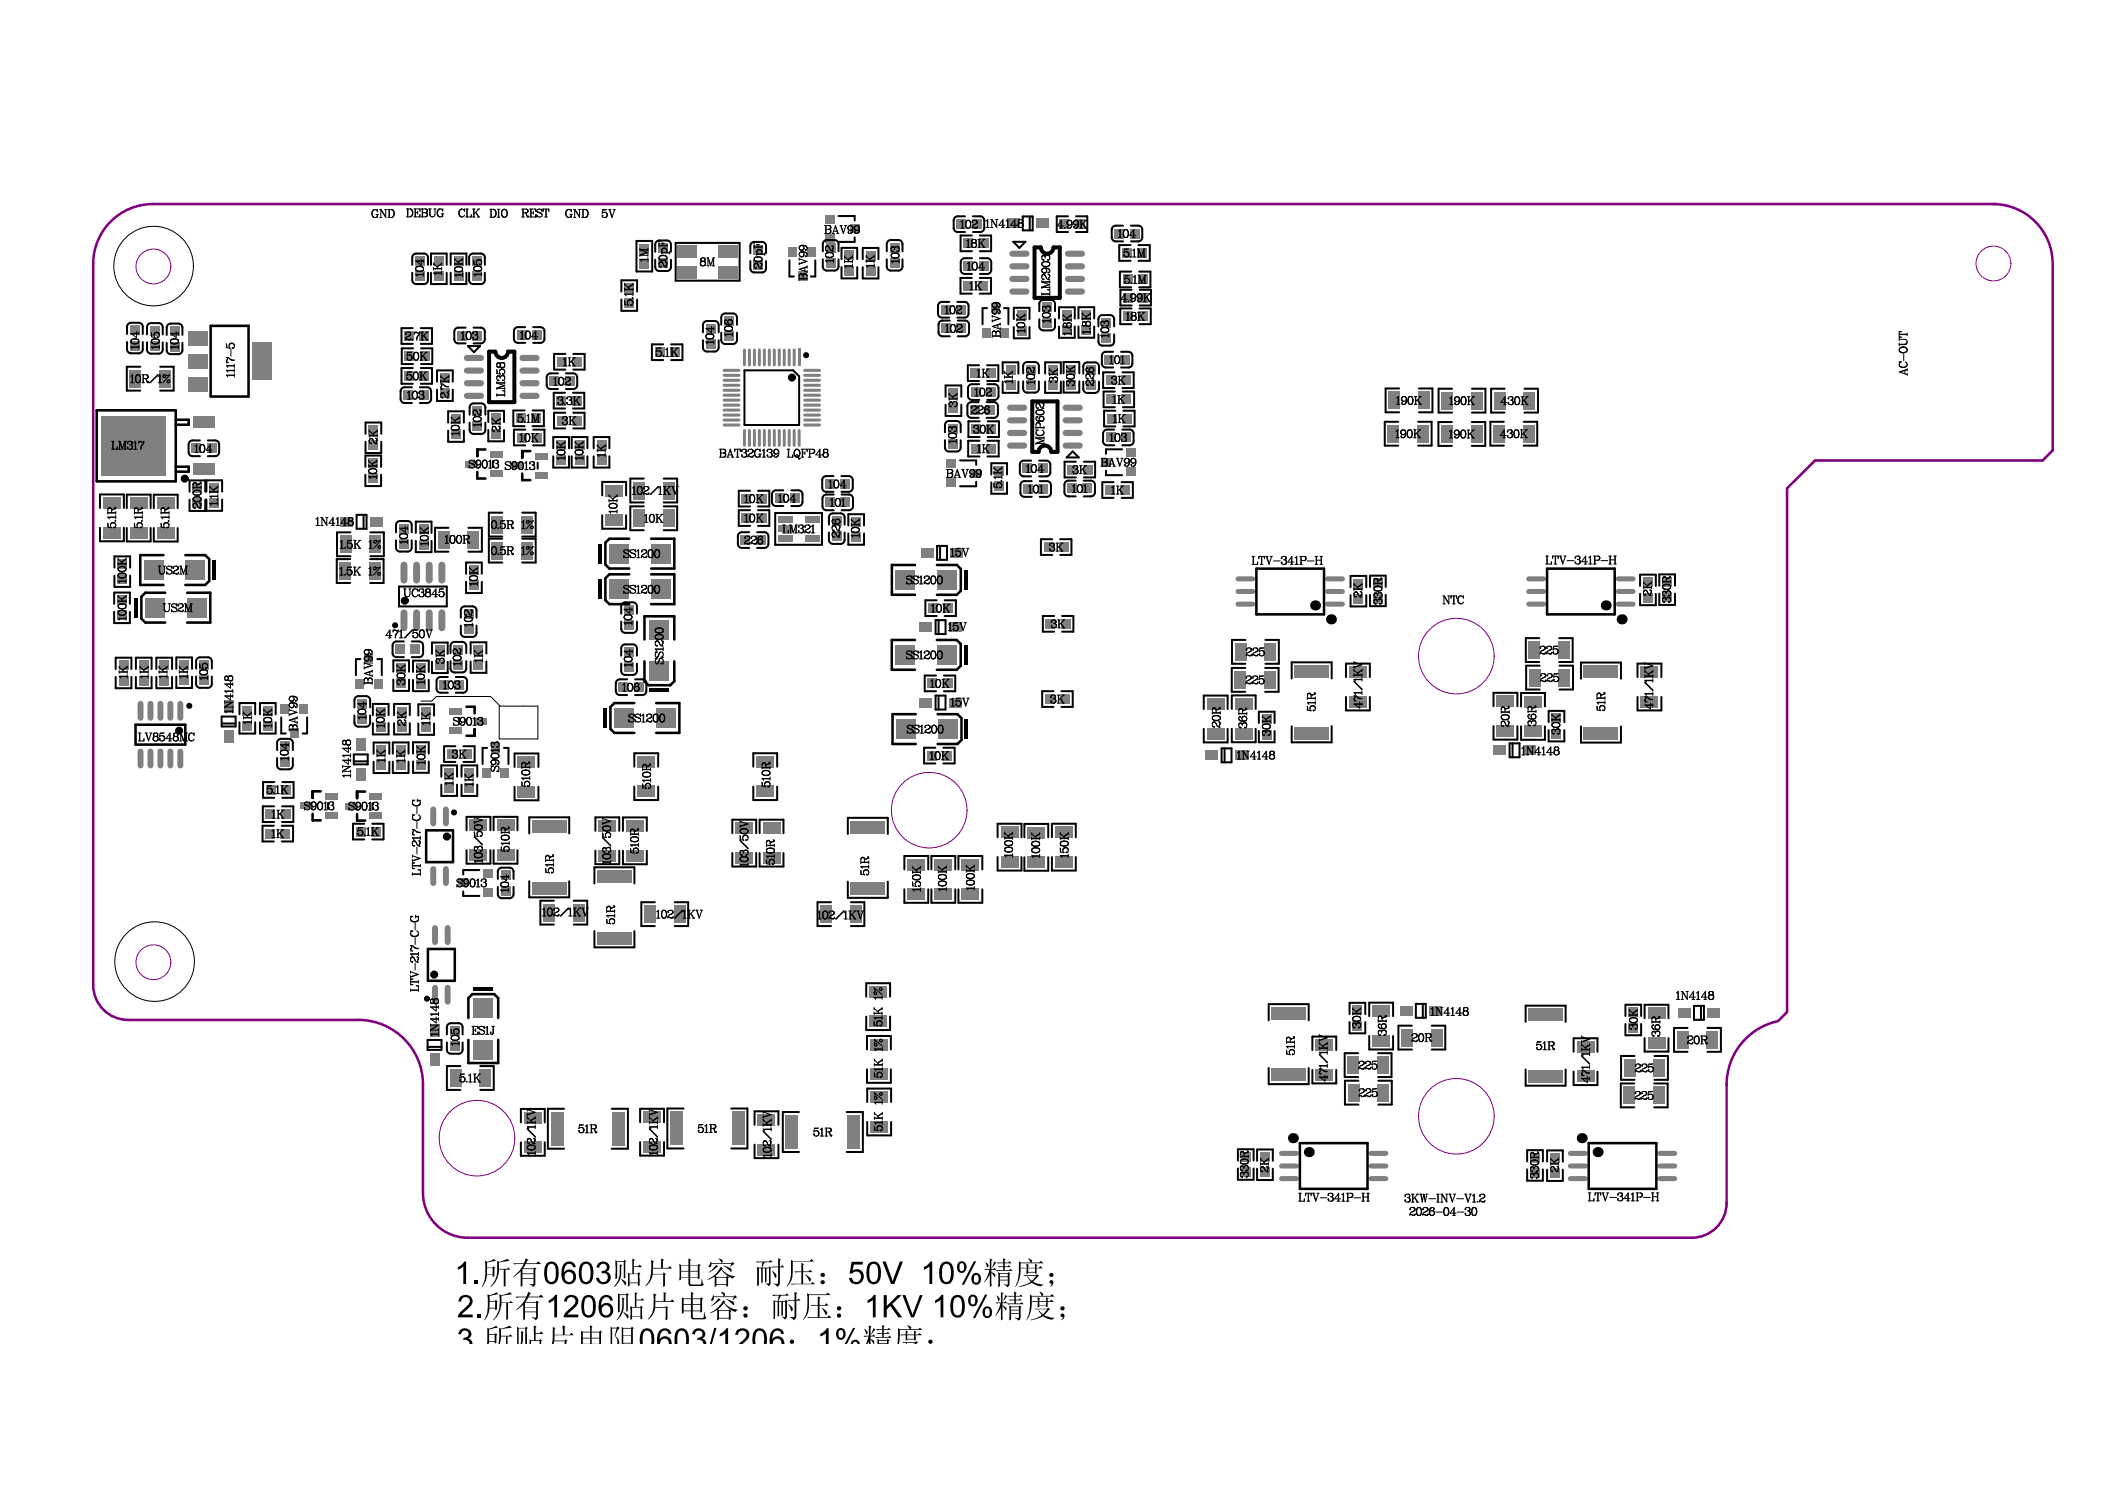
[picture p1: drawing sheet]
<svg xmlns="http://www.w3.org/2000/svg" width="297mm" height="210mm" viewBox="0 0 297 210" stroke-linecap="round" stroke-linejoin="round" font-family="sans-serif">
<g fill="#808080">
<path d="M23.9 46.1h1.4v1.3h-1.4z" fill-rule="evenodd"/>
<path d="M52.2 114.6h1.7v.9h-1.7z" fill-rule="evenodd"/>
<path d="M52.2 111.9h1.7v1h-1.7z" fill-rule="evenodd"/>
<path d="M52 66.8h1.4v1.3h-1.4z" fill-rule="evenodd"/>
<path d="M60.6 148.6h1.4v1.7h-1.4z" fill-rule="evenodd"/>
<path d="M61.2 38.3h1.4v1.4h-1.4z" fill-rule="evenodd"/>
<path d="M63.5 146.9h1.4v1.3h-1.4z" fill-rule="evenodd"/>
<path d="M63.7 60.6h1.3v1.3h-1.3z" fill-rule="evenodd"/>
<path d="M63.7 58.4h1.3v1.3h-1.3z" fill-rule="evenodd"/>
<path d="M64 38.3h1.4v1.4h-1.4z" fill-rule="evenodd"/>
<path d="M66.7 46.6h1.3v1.4h-1.3z" fill-rule="evenodd"/>
<path d="M66.6 38.3h1.4v1.4h-1.4z" fill-rule="evenodd"/>
<path d="M69.1 66.3h1.8v1h-1.8z" fill-rule="evenodd"/>
<path d="M69.1 63.6h1.8v1h-1.8z" fill-rule="evenodd"/>
<path d="M69.3 60.5h1.4v1.3h-1.4z" fill-rule="evenodd"/>
<path d="M69.3 58.4h1.4v1.3h-1.4z" fill-rule="evenodd"/>
<path d="M72.9 58.3h1.3v1.4h-1.3z" fill-rule="evenodd"/>
<path d="M75.1 61h1.3v1.4h-1.3z" fill-rule="evenodd"/>
<path d="M75 58.3h1.3v1.4h-1.3z" fill-rule="evenodd"/>
<path d="M75.1 46.6h1.3v1.3h-1.3z" fill-rule="evenodd"/>
<path d="M78.5 64.2h1.4v1.3h-1.4z" fill-rule="evenodd"/>
<path d="M81.1 64.2h1.4v1.3h-1.4z" fill-rule="evenodd"/>
<path d="M84.2 64.2h1.4v1.3h-1.4z" fill-rule="evenodd"/>
<path d="M92.4 49h1.3v1.4h-1.3z" fill-rule="evenodd"/>
<path d="M94.6 49h1.3v1.4h-1.3z" fill-rule="evenodd"/>
<path d="M106.7 75.5h1.3v1.4h-1.3z" fill-rule="evenodd"/>
<path d="M106.8 72.4h1.3v1.4h-1.3z" fill-rule="evenodd"/>
<path d="M106.8 69.6h1.3v1.4h-1.3z" fill-rule="evenodd"/>
<path d="M109.4 69.6h1.3v1.4h-1.3z" fill-rule="evenodd"/>
<path d="M112.6 38.3h1.3v1.4h-1.3z" fill-rule="evenodd"/>
<path d="M117.4 75h1.4v1.3h-1.4z" fill-rule="evenodd"/>
<path d="M117.4 72.8h1.4v1.3h-1.4z" fill-rule="evenodd"/>
<path d="M138.5 46.3h1.3v1.3h-1.3z" fill-rule="evenodd"/>
<path d="M141.2 46.3h1.2v1.3h-1.2z" fill-rule="evenodd"/>
<path d="M143.5 43.8h1.4v1.3h-1.4z" fill-rule="evenodd"/>
<path d="M149.6 97.9h1.4v1.4h-1.4z" fill-rule="evenodd"/>
<path d="M152.6 43.8h1.4v1.3h-1.4z" fill-rule="evenodd"/>
<path d="M155.4 47h1.4v1.3h-1.4z" fill-rule="evenodd"/>
<path d="M158.2 61h1.3v1.4h-1.3z" fill-rule="evenodd"/>
<path d="M158.4 58.4h1.3v1.3h-1.3z" fill-rule="evenodd"/>
<path d="M158.3 55.7h1.3v1.3h-1.3z" fill-rule="evenodd"/>
<path d="M158.1 50h1.3v1.4h-1.3z" fill-rule="evenodd"/>
<path d="M158.4 35h1.3v1.4h-1.3z" fill-rule="evenodd"/>
<path d="M157.3 32.3h1.3v1.3h-1.3z" fill-rule="evenodd"/>
<path d="M160.7 43.9h1.3v1.4h-1.3z" fill-rule="evenodd"/>
<path d="M160.7 41.3h1.3v1.4h-1.3z" fill-rule="evenodd"/>
<path d="M160.5 35h1.3v1.4h-1.3z" fill-rule="evenodd"/>
<path d="M178.1 100.8h1.3v1.3h-1.3z" fill-rule="evenodd"/>
<path d="M231.9 83.6h1.3v1.3h-1.3z" fill-rule="evenodd"/>
<path d="M234.6 83.6h1.3v1.3h-1.3z" fill-rule="evenodd"/>
<path d="M234.6 81.4h1.3v1.4h-1.3z" fill-rule="evenodd"/>
<path d="M18.3 48.1h1.4v1.3h-1.4z" fill-rule="evenodd"/>
<path d="M18.3 52.2h1.6v2.5h-1.6z" fill-rule="evenodd"/>
</g>
<path d="M21.2 99.3v1.9M21.2 106v2" fill="none" stroke="#808080" stroke-width=".85"/>
<path d="M21.2 48.2h1.3v1.3h-1.3z" fill-rule="evenodd" fill="#808080"/>
<path d="M24 99.3v1.9M24 106v2" fill="none" stroke="#808080" stroke-width=".85"/>
<g fill="#808080">
<path d="M23.9 48.2h1.4v1.3h-1.4z" fill-rule="evenodd"/>
<path d="M27.2 70.4h1.3v1.3h-1.3z" fill-rule="evenodd"/>
<path d="M27 62.6h1.3v1.3h-1.3z" fill-rule="evenodd"/>
<path d="M27.2 68.2h1.3v1.3h-1.3z" fill-rule="evenodd"/>
<path d="M29.5 70.3h1.4v1.3h-1.4z" fill-rule="evenodd"/>
<path d="M29.2 62.6h1.3v1.3h-1.3z" fill-rule="evenodd"/>
<path d="M29.5 68.2h1.4v1.3h-1.4z" fill-rule="evenodd"/>
<path d="M37.5 116.9h1.3v1.4h-1.3z" fill-rule="evenodd"/>
<path d="M37.5 110.7h1.3v1.4h-1.3z" fill-rule="evenodd"/>
<path d="M50.1 95.8h1.2v1.3h-1.2z" fill-rule="evenodd"/>
<path d="M52.4 116.6h1.3v1.4h-1.3z" fill-rule="evenodd"/>
<path d="M52.8 95.8h1.2v1.3h-1.2z" fill-rule="evenodd"/>
<path d="M52.2 72.9h1.8v1.4h-1.8z" fill-rule="evenodd"/>
<path d="M52.2 75.5h1.5v2.5h-1.5z" fill-rule="evenodd"/>
<path d="M52 64.7h1.4v1.3h-1.4z" fill-rule="evenodd"/>
<path d="M52 62.2h1.4v1.3h-1.4z" fill-rule="evenodd"/>
<path d="M52 60h1.4v1.3h-1.4z" fill-rule="evenodd"/>
</g>
<path d="M58.8 86.5v2.1" fill="none" stroke="#808080" stroke-width=".99"/>
<g fill="#808080">
<path d="M58 90.9h1.3v1.4h-1.3z" fill-rule="evenodd"/>
<path d="M60.6 144.5h1.4v1.7h-1.4z" fill-rule="evenodd"/>
</g>
<path d="M61.1 122.6v2M61.4 130.9v2M61.4 139.3v2" fill="none" stroke="#808080" stroke-width=".85"/>
<g fill="#808080">
<path d="M61.4 93.2h1.4v1.3h-1.4z" fill-rule="evenodd"/>
<path d="M61.4 91.1h1.4v1.3h-1.4z" fill-rule="evenodd"/>
<path d="M61.2 36.2h1.4v1.3h-1.4z" fill-rule="evenodd"/>
<path d="M63.5 150.8h1.6v2.5h-1.6z" fill-rule="evenodd"/>
<path d="M63.5 144.8h1.4v1.3h-1.4z" fill-rule="evenodd"/>
<path d="M64 93.1h1.4v1.3h-1.4z" fill-rule="evenodd"/>
<path d="M64.2 95.9h1.3v1.4h-1.3z" fill-rule="evenodd"/>
<path d="M63.4 102.6h1.8v1h-1.8z" fill-rule="evenodd"/>
<path d="M63.4 99.9h1.8v1h-1.8z" fill-rule="evenodd"/>
<path d="M64 91h1.4v1.3h-1.4z" fill-rule="evenodd"/>
<path d="M64 36.2h1.4v1.3h-1.4z" fill-rule="evenodd"/>
<path d="M66.8 93.2h1.4v1.3h-1.4z" fill-rule="evenodd"/>
<path d="M66.2 81.9h1.4v1.3h-1.4z" fill-rule="evenodd"/>
<path d="M66.8 91h1.4v1.3h-1.4z" fill-rule="evenodd"/>
<path d="M66.2 79.8h1.4v1.3h-1.4z" fill-rule="evenodd"/>
<path d="M66 74.9h1.6v2.5h-1.6z" fill-rule="evenodd"/>
<path d="M66.7 59.5h1.4v1.3h-1.4z" fill-rule="evenodd"/>
<path d="M66.6 36.2h1.4v1.3h-1.4z" fill-rule="evenodd"/>
<path d="M69.3 104.8h1.3v1.4h-1.3z" fill-rule="evenodd"/>
<path d="M69.4 72.7h1.6v2.6h-1.6z" fill-rule="evenodd"/>
<path d="M69.4 76.4h1.6v2.5h-1.6z" fill-rule="evenodd"/>
<path d="M72 65.2h1.7v1h-1.7z" fill-rule="evenodd"/>
<path d="M78.5 62.1h1.4v1.3h-1.4z" fill-rule="evenodd"/>
<path d="M77.6 53.1h1.3v1.4h-1.3z" fill-rule="evenodd"/>
<path d="M78.6 50.3h1.3v1.4h-1.3z" fill-rule="evenodd"/>
<path d="M78.6 55.8h1.3v1.4h-1.3z" fill-rule="evenodd"/>
<path d="M80.9 127.5h1.5v2.5h-1.5z" fill-rule="evenodd"/>
<path d="M81.1 62.1h1.4v1.3h-1.4z" fill-rule="evenodd"/>
<path d="M80.8 50.3h1.3v1.4h-1.3z" fill-rule="evenodd"/>
<path d="M80.7 55.8h1.3v1.4h-1.3z" fill-rule="evenodd"/>
<path d="M84.2 62.1h1.4v1.3h-1.4z" fill-rule="evenodd"/>
<path d="M89.5 96.2h1.3v1.4h-1.3z" fill-rule="evenodd"/>
<path d="M89.4 71.8h1.6v2.6h-1.6z" fill-rule="evenodd"/>
<path d="M95.1 127.7h1.6v2.5h-1.6z" fill-rule="evenodd"/>
</g>
<path d="M105.1 49.4v2.1M106.5 49.4v2.1M107.2 49.4v2.1M107.9 49.4v2.1M105.1 60.7v2.1M106.5 60.7v2.1M107.2 60.7v2.1M107.9 60.7v2.1" fill="none" stroke="#808080" stroke-width=".43"/>
<path d="M106.3 36.7h1.4v1.3h-1.4z" fill-rule="evenodd" fill="#808080"/>
<path d="M109.3 49.4v2.1M110 49.4v2.1M110.7 49.4v2.1M112.1 49.4v2.1M109.3 60.7v2.1M110 60.7v2.1M110.7 60.7v2.1M112.1 60.7v2.1M112.8 60.7v2.1" fill="none" stroke="#808080" stroke-width=".43"/>
<path d="M112.8 49.2v2.5" fill="none" stroke="#808080" stroke-width=".42"/>
<g fill="#808080">
<path d="M132.8 43h1.3v1.4h-1.3z" fill-rule="evenodd"/>
<path d="M135 45.6h1.3v1.4h-1.3z" fill-rule="evenodd"/>
<path d="M134.9 43h1.4v1.4h-1.4z" fill-rule="evenodd"/>
<path d="M135 30.9h1.3v1.4h-1.3z" fill-rule="evenodd"/>
<path d="M138.2 36.8h1.3v1.4h-1.3z" fill-rule="evenodd"/>
<path d="M138.1 39.6h1.3v1.4h-1.3z" fill-rule="evenodd"/>
<path d="M138.1 33.6h1.3v1.4h-1.3z" fill-rule="evenodd"/>
<path d="M140.3 65.8h1.4v1.3h-1.4z" fill-rule="evenodd"/>
<path d="M140.3 67.9h1.4v1.3h-1.4z" fill-rule="evenodd"/>
<path d="M146.5 65.4h1.3v1.4h-1.3z" fill-rule="evenodd"/>
<path d="M146.6 68.3h1.3v1.4h-1.3z" fill-rule="evenodd"/>
<path d="M146.2 30.8h1.8v1.4h-1.8z" fill-rule="evenodd"/>
<path d="M149.7 87.3h1.3v1.4h-1.3z" fill-rule="evenodd"/>
<path d="M149.5 76.5h1.3v1.4h-1.3z" fill-rule="evenodd"/>
<path d="M149.5 30.9h1.3v1.4h-1.3z" fill-rule="evenodd"/>
<path d="M151.7 30.9h1.3v1.4h-1.3z" fill-rule="evenodd"/>
<path d="M155.4 64.6h1.3v1.2h-1.3z" fill-rule="evenodd"/>
<path d="M155.4 44.9h1.4v1.3h-1.4z" fill-rule="evenodd"/>
<path d="M158.1 68.4h1.3v1.4h-1.3z" fill-rule="evenodd"/>
<path d="M158.2 52.9h1.4v1.4h-1.4z" fill-rule="evenodd"/>
<path d="M158.5 38.7h1.3v1.4h-1.3z" fill-rule="evenodd"/>
<path d="M160.6 38.7h1.3v1.4h-1.3z" fill-rule="evenodd"/>
<path d="M175.1 164.7h1.4v1.3h-1.4z" fill-rule="evenodd"/>
<path d="M175.1 162.5h1.4v1.3h-1.4z" fill-rule="evenodd"/>
<path d="M177.8 164.7h1.4v1.3h-1.4z" fill-rule="evenodd"/>
<path d="M177.8 162.6h1.4v1.3h-1.4z" fill-rule="evenodd"/>
<path d="M194.4 152.9h1.6v2.5h-1.6z" fill-rule="evenodd"/>
<path d="M197.5 141.9h1.8v1.4h-1.8z" fill-rule="evenodd"/>
<path d="M197.8 145.1h1.5v2.5h-1.5z" fill-rule="evenodd"/>
<path d="M200 59.9h1.6v2.5h-1.6z" fill-rule="evenodd"/>
<path d="M200.1 55.2h1.6v2.5h-1.6z" fill-rule="evenodd"/>
<path d="M203.4 60h1.6v2.5h-1.6z" fill-rule="evenodd"/>
<path d="M203.4 55.3h1.6v2.5h-1.6z" fill-rule="evenodd"/>
<path d="M214.9 105.1h1.8v1.4h-1.8z" fill-rule="evenodd"/>
<path d="M214.9 59.9h1.6v2.5h-1.6z" fill-rule="evenodd"/>
<path d="M215 55.3h1.6v2.5h-1.6z" fill-rule="evenodd"/>
<path d="M220 94.3h1.5v2.5h-1.5z" fill-rule="evenodd"/>
<path d="M229.1 153.3h1.6v2.5h-1.6z" fill-rule="evenodd"/>
<path d="M240.8 145.4h1.6v2.6h-1.6z" fill-rule="evenodd"/>
<path d="M18.3 46h1.4v1.3h-1.4z" fill-rule="evenodd"/>
<path d="M21.2 46h1.3v1.3h-1.3z" fill-rule="evenodd"/>
<path d="M37.5 114.2h1.3v1.3h-1.3z" fill-rule="evenodd"/>
<path d="M40.9 102.8h1.2v1.3h-1.2z" fill-rule="evenodd"/>
<path d="M52.1 79.3h1.6v2.5h-1.6z" fill-rule="evenodd"/>
</g>
<path d="M58.8 79.7v2.1" fill="none" stroke="#808080" stroke-width=".99"/>
<path d="M61.1 114.2v1.9" fill="none" stroke="#808080" stroke-width=".85"/>
<g fill="#808080">
<path d="M66.7 57.3h1.4v1.3h-1.4z" fill-rule="evenodd"/>
<path d="M77.7 156.8h1.8v4.8h-1.8z" fill-rule="evenodd"/>
<path d="M78.6 58.6h1.3v1.4h-1.3z" fill-rule="evenodd"/>
<path d="M80.8 58.6h1.3v1.4h-1.3z" fill-rule="evenodd"/>
<path d="M86.4 156.8h1.8v4.8h-1.8z" fill-rule="evenodd"/>
<path d="M89.4 67.9h1.6v2.6h-1.6z" fill-rule="evenodd"/>
<path d="M94.6 156.8h1.7v4.8h-1.7z" fill-rule="evenodd"/>
<path d="M103.3 156.8h1.7v4.8h-1.7z" fill-rule="evenodd"/>
<path d="M106.3 34.5h1.4v1.4h-1.4z" fill-rule="evenodd"/>
<path d="M143.5 46h1.4v1.3h-1.4z" fill-rule="evenodd"/>
<path d="M152.6 45.9h1.4v1.3h-1.4z" fill-rule="evenodd"/>
<path d="M178.1 103h1.3v1.3h-1.3z" fill-rule="evenodd"/>
<path d="M194.4 149h1.5v2.5h-1.5z" fill-rule="evenodd"/>
<path d="M229.2 149.4h1.6v2.5h-1.6z" fill-rule="evenodd"/>
<path d="M231.9 81.5h1.3v1.3h-1.3z" fill-rule="evenodd"/>
<path d="M22.5 95.4h1.4v1.3h-1.4z" fill-rule="evenodd"/>
<path d="M19.6 95.4h1.4v1.3h-1.4z" fill-rule="evenodd"/>
<path d="M16.7 95.4h1.4v1.3h-1.4z" fill-rule="evenodd"/>
<path d="M16.5 86.2h1.4v1.3h-1.4z" fill-rule="evenodd"/>
<path d="M16.5 84h1.4v1.3h-1.4z" fill-rule="evenodd"/>
<path d="M16.6 81.1h1.3v1.3h-1.3z" fill-rule="evenodd"/>
<path d="M25.3 95.3h1.4v1.3h-1.4z" fill-rule="evenodd"/>
<path d="M28.1 95.3h1.4v1.3h-1.4z" fill-rule="evenodd"/>
<path d="M39.5 106.8h1.4v1.3h-1.4z" fill-rule="evenodd"/>
<path d="M50.4 100.8h1.4v1.3h-1.4z" fill-rule="evenodd"/>
<path d="M51.4 92.3h1.3v1.3h-1.3z" fill-rule="evenodd"/>
<path d="M56.9 55.1h1.4v1.3h-1.4z" fill-rule="evenodd"/>
<path d="M57.1 52.3h1.3v1.4h-1.3z" fill-rule="evenodd"/>
<path d="M57.1 49.6h1.3v1.3h-1.3z" fill-rule="evenodd"/>
<path d="M57.1 46.7h1.3v1.4h-1.3z" fill-rule="evenodd"/>
<path d="M64.7 123.9h1.3v1.3h-1.3z" fill-rule="evenodd"/>
<path d="M66.9 101.3h1.8v.9h-1.8z" fill-rule="evenodd"/>
<path d="M65.4 86h1.4v1.3h-1.4z" fill-rule="evenodd"/>
</g>
<path d="M65.9 55.8h2" fill="none" stroke="#808080" stroke-width=".86"/>
<g fill="#808080">
<path d="M62.1 54.8h1.4v1.3h-1.4z" fill-rule="evenodd"/>
<path d="M59.1 55.1h1.3v1.3h-1.3z" fill-rule="evenodd"/>
</g>
<path d="M65.9 52.3h2" fill="none" stroke="#808080" stroke-width=".86"/>
<g fill="#808080">
<path d="M62.1 52.7h1.4v1.3h-1.4z" fill-rule="evenodd"/>
<path d="M59.2 52.3h1.3v1.4h-1.3z" fill-rule="evenodd"/>
</g>
<path d="M65.9 50.5h2" fill="none" stroke="#808080" stroke-width=".86"/>
<g fill="#808080">
<path d="M59.3 49.6h1.3v1.3h-1.3z" fill-rule="evenodd"/>
<path d="M64.5 46.6h1.3v1.4h-1.3z" fill-rule="evenodd"/>
<path d="M59.2 46.7h1.3v1.4h-1.3z" fill-rule="evenodd"/>
<path d="M73 106.7h2.6v1.6h-2.6z" fill-rule="evenodd"/>
<path d="M75.5 66.5h1.7v1h-1.7z" fill-rule="evenodd"/>
<path d="M75.5 63.9h1.7v.9h-1.7z" fill-rule="evenodd"/>
<path d="M72.9 61h1.3v1.4h-1.3z" fill-rule="evenodd"/>
</g>
<path d="M73.7 55.8h2M73.7 52.3h2M73.7 50.5h2" fill="none" stroke="#808080" stroke-width=".86"/>
<g fill="#808080">
<path d="M72.9 46.6h1.3v1.3h-1.3z" fill-rule="evenodd"/>
<path d="M89.9 106.7h2.6v1.6h-2.6z" fill-rule="evenodd"/>
<path d="M85.4 72.6h2.5v1.6h-2.5z" fill-rule="evenodd"/>
<path d="M102.2 46.8h1.4v1.3h-1.4z" fill-rule="evenodd"/>
<path d="M95.6 37.5h2.8v1.8h-2.8z" fill-rule="evenodd"/>
<path d="M101.3 37.5h2.8v1.8h-2.8z" fill-rule="evenodd"/>
<path d="M106.9 157.2h2.5v1.6h-2.5z" fill-rule="evenodd"/>
<path d="M107.6 120.2h2.5v1.6h-2.5z" fill-rule="evenodd"/>
<path d="M106.7 106.7h2.5v1.6h-2.5z" fill-rule="evenodd"/>
<path d="M104.5 75.5h1.4v1.4h-1.4z" fill-rule="evenodd"/>
<path d="M109.7 75.5h2.1v.9h-2.1z" fill-rule="evenodd"/>
<path d="M109.7 72.8h2.1v.9h-2.1z" fill-rule="evenodd"/>
<path d="M104.7 72.4h1.3v1.4h-1.3z" fill-rule="evenodd"/>
<path d="M111.5 69.6h1.3v1.4h-1.3z" fill-rule="evenodd"/>
<path d="M104.7 69.6h1.3v1.4h-1.3z" fill-rule="evenodd"/>
<path d="M113.9 34.8h1.3v1.4h-1.3z" fill-rule="evenodd"/>
<path d="M111.3 34.8h1.2v1.4h-1.2z" fill-rule="evenodd"/>
<path d="M122.8 146.6h2.5v1.5h-2.5z" fill-rule="evenodd"/>
<path d="M122.7 143.3h2.5v1.6h-2.5z" fill-rule="evenodd"/>
<path d="M120.1 75.1h1.4v1.3h-1.4z" fill-rule="evenodd"/>
<path d="M122.2 37.6h1.3v1.3h-1.3z" fill-rule="evenodd"/>
<path d="M119.2 37.5h1.3v1.3h-1.3z" fill-rule="evenodd"/>
<path d="M122.2 35.4h1.3v1.3h-1.3z" fill-rule="evenodd"/>
<path d="M119.2 35.4h1.3v1.3h-1.3z" fill-rule="evenodd"/>
<path d="M116.4 33h1.4v1.3h-1.4z" fill-rule="evenodd"/>
<path d="M133 105.9h1.3v1.4h-1.3z" fill-rule="evenodd"/>
<path d="M130.8 105.9h1.3v1.4h-1.3z" fill-rule="evenodd"/>
<path d="M129.8 98.4h1.7v1.4h-1.7z" fill-rule="evenodd"/>
<path d="M133.9 98.4h1.8v1.4h-1.8z" fill-rule="evenodd"/>
<path d="M133.9 54.8h1.3v1.3h-1.3z" fill-rule="evenodd"/>
<path d="M137 54.6h1.3v1.4h-1.3z" fill-rule="evenodd"/>
<path d="M137 51.9h1.3v1.4h-1.3z" fill-rule="evenodd"/>
<path d="M145 120.8h2.5v1.6h-2.5z" fill-rule="evenodd"/>
<path d="M141.2 120.8h2.5v1.6h-2.5z" fill-rule="evenodd"/>
<path d="M147.5 97.9h1.3v1.4h-1.3z" fill-rule="evenodd"/>
</g>
<path d="M142.5 59.3h2M142.5 61.1h2" fill="none" stroke="#808080" stroke-width=".86"/>
<g fill="#808080">
<path d="M139.2 54.6h1.3v1.4h-1.3z" fill-rule="evenodd"/>
<path d="M139.2 51.9h1.3v1.4h-1.3z" fill-rule="evenodd"/>
</g>
<path d="M142.8 39.4h2M142.8 35.8h2M142.8 41.1h2" fill="none" stroke="#808080" stroke-width=".86"/>
<g fill="#808080">
<path d="M158.9 63.2h1.3v1.3h-1.3z" fill-rule="evenodd"/>
<path d="M156.1 61h1.3v1.4h-1.3z" fill-rule="evenodd"/>
<path d="M156.2 58.4h1.3v1.3h-1.3z" fill-rule="evenodd"/>
<path d="M156.1 55.7h1.4v1.3h-1.4z" fill-rule="evenodd"/>
<path d="M155.9 50h1.3v1.4h-1.3z" fill-rule="evenodd"/>
<path d="M158.5 43.9h1.3v1.4h-1.3z" fill-rule="evenodd"/>
</g>
<path d="M150.7 41.1h2" fill="none" stroke="#808080" stroke-width=".86"/>
<path d="M158.5 41.3h1.3v1.4h-1.3z" fill-rule="evenodd" fill="#808080"/>
<path d="M150.7 39.4h2M150.7 35.8h2" fill="none" stroke="#808080" stroke-width=".86"/>
<g fill="#808080">
<path d="M159.5 32.3h1.3v1.3h-1.3z" fill-rule="evenodd"/>
<path d="M170.1 105.9h1.8v1.4h-1.8z" fill-rule="evenodd"/>
</g>
<path d="M180.8 166.3h2.1M180.8 164.5h2.1" fill="none" stroke="#808080" stroke-width=".71"/>
<path d="M174.3 105.9h1.7v1.4h-1.7z" fill-rule="evenodd" fill="#808080"/>
<path d="M174.7 85.2h2.1M174.7 83.4h2.1M174.7 81.7h2.1" fill="none" stroke="#808080" stroke-width=".71"/>
<g fill="#808080">
<path d="M185.6 146.6h2.5v1.6h-2.5z" fill-rule="evenodd"/>
<path d="M190.9 144h1.3v1.3h-1.3z" fill-rule="evenodd"/>
<path d="M190.4 98.2h2.5v1.6h-2.5z" fill-rule="evenodd"/>
<path d="M191 83.8h1.4v1.3h-1.4z" fill-rule="evenodd"/>
<path d="M193.7 83.8h1.4v1.3h-1.4z" fill-rule="evenodd"/>
</g>
<path d="M187.3 83.4h2.1M187.3 85.2h2.1M187.3 81.7h2.1" fill="none" stroke="#808080" stroke-width=".71"/>
<g fill="#808080">
<path d="M215.1 98.2h2.5v1.6h-2.5z" fill-rule="evenodd"/>
<path d="M211.2 98.2h2.5v1.5h-2.5z" fill-rule="evenodd"/>
</g>
<path d="M215.7 83.4h2.1M215.7 85.2h2.1M215.7 81.7h2.1M221.6 166.3h2.1M221.6 164.5h2.1" fill="none" stroke="#808080" stroke-width=".71"/>
<path d="M218.9 100.7h1.4v1.3h-1.4z" fill-rule="evenodd" fill="#808080"/>
<path d="M234.2 166.3h2.1M234.2 164.5h2.1" fill="none" stroke="#808080" stroke-width=".71"/>
<g fill="#808080">
<path d="M232.5 146.3h2.5v1.6h-2.5z" fill-rule="evenodd"/>
<path d="M231.5 98.2h2.5v1.6h-2.5z" fill-rule="evenodd"/>
</g>
<path d="M19.8 99.3v1.9M22.6 99.3v1.9M19.8 106v2M22.6 106v2" fill="none" stroke="#808080" stroke-width=".85"/>
<g fill="#808080">
<path d="M22.5 93.2h1.4v1.3h-1.4z" fill-rule="evenodd"/>
<path d="M19.6 93.2h1.4v1.3h-1.4z" fill-rule="evenodd"/>
<path d="M16.7 93.2h1.4v1.3h-1.4z" fill-rule="evenodd"/>
<path d="M20.5 84.3h2.8v2.8h-2.8z" fill-rule="evenodd"/>
<path d="M18.3 74.4h2.5v1.6h-2.5z" fill-rule="evenodd"/>
<path d="M14.5 74.3h2.6v1.6h-2.6z" fill-rule="evenodd"/>
<path d="M16.6 78.9h1.3v1.3h-1.3z" fill-rule="evenodd"/>
<path d="M22.5 52.2h1.6v2.5h-1.6z" fill-rule="evenodd"/>
</g>
<path d="M25.4 106v2" fill="none" stroke="#808080" stroke-width=".85"/>
<g fill="#808080">
<path d="M34.2 99.6h1.4v1.3h-1.4z" fill-rule="evenodd"/>
<path d="M34.2 101.8h1.4v1.3h-1.4z" fill-rule="evenodd"/>
<path d="M31.6 98.8h1.4v1.8h-1.4z" fill-rule="evenodd"/>
</g>
<path d="M25.4 99.3v1.9" fill="none" stroke="#808080" stroke-width=".85"/>
<g fill="#808080">
<path d="M25.3 93.2h1.4v1.3h-1.4z" fill-rule="evenodd"/>
<path d="M28.1 93.1h1.4v1.3h-1.4z" fill-rule="evenodd"/>
<path d="M26.4 84.3h2.8v2.8h-2.8z" fill-rule="evenodd"/>
<path d="M27.2 65.4h3.1v1.6h-3.1z" fill-rule="evenodd"/>
<path d="M26.5 49.9h2.8v2.1h-2.8z" fill-rule="evenodd"/>
<path d="M26.5 53.1h2.8v2.1h-2.8z" fill-rule="evenodd"/>
<path d="M39.6 116.9h1.3v1.4h-1.3z" fill-rule="evenodd"/>
<path d="M39.7 110.7h1.3v1.4h-1.3z" fill-rule="evenodd"/>
<path d="M39.5 104.6h1.4v1.3h-1.4z" fill-rule="evenodd"/>
<path d="M42.4 113.2h1.7v1h-1.7z" fill-rule="evenodd"/>
<path d="M39.5 99.3h1.3v1.3h-1.3z" fill-rule="evenodd"/>
<path d="M42.2 99.3h1.3v1.3h-1.3z" fill-rule="evenodd"/>
<path d="M37.1 101.8h1.4v1.3h-1.4z" fill-rule="evenodd"/>
<path d="M37.1 99.6h1.4v1.3h-1.4z" fill-rule="evenodd"/>
<path d="M50.2 116.6h1.3v1.4h-1.3z" fill-rule="evenodd"/>
<path d="M55.9 107.3h1.3v1.3h-1.3z" fill-rule="evenodd"/>
<path d="M55.9 105.2h1.3v1.3h-1.3z" fill-rule="evenodd"/>
<path d="M53.1 107.3h1.4v1.3h-1.4z" fill-rule="evenodd"/>
<path d="M53.1 105.2h1.4v1.3h-1.4z" fill-rule="evenodd"/>
<path d="M50.2 108.3h1.4v1.8h-1.4z" fill-rule="evenodd"/>
<path d="M48.7 113.2h1.7v1h-1.7z" fill-rule="evenodd"/>
<path d="M55.9 95.7h1.4v1.3h-1.4z" fill-rule="evenodd"/>
<path d="M55.9 93.6h1.4v1.3h-1.4z" fill-rule="evenodd"/>
<path d="M50.4 98.6h1.4v1.3h-1.4z" fill-rule="evenodd"/>
<path d="M56 99.7h1.4v1.3h-1.4z" fill-rule="evenodd"/>
<path d="M56 101.9h1.4v1.3h-1.4z" fill-rule="evenodd"/>
<path d="M53 101.9h1.4v1.3h-1.4z" fill-rule="evenodd"/>
<path d="M53 99.7h1.4v1.3h-1.4z" fill-rule="evenodd"/>
</g>
<path d="M57 86.5v2.1" fill="none" stroke="#808080" stroke-width=".99"/>
<g fill="#808080">
<path d="M55.8 90.9h1.3v1.4h-1.3z" fill-rule="evenodd"/>
<path d="M48.1 72.9h1.7v1.4h-1.7z" fill-rule="evenodd"/>
<path d="M56.3 73.9h1.4v1.3h-1.4z" fill-rule="evenodd"/>
<path d="M56.3 76.1h1.4v1.3h-1.4z" fill-rule="evenodd"/>
<path d="M48 75.5h1.6v2.5h-1.6z" fill-rule="evenodd"/>
<path d="M67.7 150.8h1.6v2.5h-1.6z" fill-rule="evenodd"/>
</g>
<path d="M63.2 139.3v2" fill="none" stroke="#808080" stroke-width=".85"/>
<g fill="#808080">
<path d="M66.8 140.8h2.8v2.8h-2.8z" fill-rule="evenodd"/>
<path d="M66.8 146.7h2.8v2.8h-2.8z" fill-rule="evenodd"/>
</g>
<path d="M63.2 130.9v2" fill="none" stroke="#808080" stroke-width=".85"/>
<g fill="#808080">
<path d="M68.2 122.6h1.3v1.3h-1.3z" fill-rule="evenodd"/>
<path d="M68.2 125.3h1.3v1.2h-1.3z" fill-rule="evenodd"/>
<path d="M66.3 119.8h2.5v1.6h-2.5z" fill-rule="evenodd"/>
</g>
<path d="M62.9 122.6v2" fill="none" stroke="#808080" stroke-width=".85"/>
<g fill="#808080">
<path d="M62.7 108.4h1.4v1.3h-1.4z" fill-rule="evenodd"/>
<path d="M62.7 110.6h1.4v1.3h-1.4z" fill-rule="evenodd"/>
<path d="M65.5 110.6h1.4v1.3h-1.4z" fill-rule="evenodd"/>
<path d="M65.5 108.4h1.4v1.3h-1.4z" fill-rule="evenodd"/>
<path d="M68 108.3h1.2v1.4h-1.2z" fill-rule="evenodd"/>
<path d="M65.3 105.7h1.3v1.4h-1.3z" fill-rule="evenodd"/>
<path d="M63.1 105.7h1.3v1.4h-1.3z" fill-rule="evenodd"/>
<path d="M59.5 101.9h1.3v1.3h-1.3z" fill-rule="evenodd"/>
<path d="M59.5 99.8h1.3v1.3h-1.3z" fill-rule="evenodd"/>
<path d="M62 95.9h1.3v1.4h-1.3z" fill-rule="evenodd"/>
</g>
<path d="M60.6 86.5v2.1M62.4 86.5v2.1" fill="none" stroke="#808080" stroke-width=".99"/>
<g fill="#808080">
<path d="M65.4 88.1h1.4v1.3h-1.4z" fill-rule="evenodd"/>
<path d="M59.1 74h1.4v1.3h-1.4z" fill-rule="evenodd"/>
<path d="M59.1 76.2h1.4v1.3h-1.4z" fill-rule="evenodd"/>
<path d="M61.8 74.9h1.6v2.5h-1.6z" fill-rule="evenodd"/>
<path d="M65.6 65h1.8v.9h-1.8z" fill-rule="evenodd"/>
</g>
<path d="M65.9 54.1h2" fill="none" stroke="#808080" stroke-width=".86"/>
<g fill="#808080">
<path d="M73.9 156.9h2.5v1.5h-2.5z" fill-rule="evenodd"/>
<path d="M76.7 127.5h1.6v2.5h-1.6z" fill-rule="evenodd"/>
<path d="M70.7 125h1.3v1.3h-1.3z" fill-rule="evenodd"/>
<path d="M70.7 122.8h1.3v1.3h-1.3z" fill-rule="evenodd"/>
<path d="M75.1 124.4h4.8v1.8h-4.8z" fill-rule="evenodd"/>
<path d="M70.6 108.3h1.3v1.4h-1.3z" fill-rule="evenodd"/>
<path d="M73 110.9h2.6v1.6h-2.6z" fill-rule="evenodd"/>
<path d="M73.6 72.7h1.6v2.6h-1.6z" fill-rule="evenodd"/>
<path d="M73.6 76.4h1.6v2.5h-1.6z" fill-rule="evenodd"/>
</g>
<path d="M73.7 54.1h2" fill="none" stroke="#808080" stroke-width=".86"/>
<g fill="#808080">
<path d="M79.7 53.1h1.3v1.4h-1.3z" fill-rule="evenodd"/>
<path d="M84.3 131.5h4.8v1.7h-4.8z" fill-rule="evenodd"/>
<path d="M90.9 127.7h1.6v2.5h-1.6z" fill-rule="evenodd"/>
<path d="M84.3 122.8h4.8v1.7h-4.8z" fill-rule="evenodd"/>
<path d="M88.3 119.9h2.6v1.6h-2.6z" fill-rule="evenodd"/>
<path d="M84.4 119.9h2.6v1.6h-2.6z" fill-rule="evenodd"/>
<path d="M89.9 110.9h2.6v1.5h-2.6z" fill-rule="evenodd"/>
<path d="M88.1 93.5h1.4v1.3h-1.4z" fill-rule="evenodd"/>
<path d="M87.3 96.2h1.3v1.4h-1.3z" fill-rule="evenodd"/>
<path d="M86.7 99.9h2.8v2.8h-2.8z" fill-rule="evenodd"/>
<path d="M88.1 87.5h1.4v1.4h-1.4z" fill-rule="evenodd"/>
<path d="M88.1 85.4h1.4v1.3h-1.4z" fill-rule="evenodd"/>
<path d="M88.1 91.3h1.4v1.3h-1.4z" fill-rule="evenodd"/>
<path d="M86 81.7h2.8v2.8h-2.8z" fill-rule="evenodd"/>
<path d="M86 76.7h2.8v2.8h-2.8z" fill-rule="evenodd"/>
<path d="M90.2 36.6h1.4v1.3h-1.4z" fill-rule="evenodd"/>
<path d="M88.1 42.1h1.4v1.3h-1.4z" fill-rule="evenodd"/>
<path d="M88.1 40h1.4v1.3h-1.4z" fill-rule="evenodd"/>
<path d="M90.2 34.4h1.4v1.3h-1.4z" fill-rule="evenodd"/>
<path d="M93.5 71.8h1.6v2.6h-1.6z" fill-rule="evenodd"/>
<path d="M99.6 47.9h1.4v1.3h-1.4z" fill-rule="evenodd"/>
<path d="M99.6 45.7h1.4v1.3h-1.4z" fill-rule="evenodd"/>
<path d="M102.2 44.6h1.4v1.3h-1.4z" fill-rule="evenodd"/>
<path d="M107.6 116.1h2.5v1.5h-2.5z" fill-rule="evenodd"/>
<path d="M106.7 110.9h2.5v1.5h-2.5z" fill-rule="evenodd"/>
<path d="M109.7 74.2h2.1v.9h-2.1z" fill-rule="evenodd"/>
</g>
<path d="M105.8 49.4v2.1M108.6 49.4v2.1M111.4 49.4v2.1M105.8 60.7v2.1M108.6 60.7v2.1M111.4 60.7v2.1" fill="none" stroke="#808080" stroke-width=".43"/>
<g fill="#808080">
<path d="M122.8 150.7h2.5v1.6h-2.5z" fill-rule="evenodd"/>
<path d="M122.8 158.2h2.5v1.5h-2.5z" fill-rule="evenodd"/>
<path d="M122.8 154h2.5v1.6h-2.5z" fill-rule="evenodd"/>
<path d="M122.7 139.1h2.5v1.6h-2.5z" fill-rule="evenodd"/>
<path d="M120 127.7h1.5v2.5h-1.5z" fill-rule="evenodd"/>
<path d="M120.1 124.5h4.8v1.7h-4.8z" fill-rule="evenodd"/>
<path d="M120.1 73h1.4v1.3h-1.4z" fill-rule="evenodd"/>
<path d="M118.6 67.6h1.3v1.4h-1.3z" fill-rule="evenodd"/>
<path d="M116.4 67.6h1.4v1.4h-1.4z" fill-rule="evenodd"/>
<path d="M125.6 36.4h1.3v1.3h-1.3z" fill-rule="evenodd"/>
<path d="M116.5 36.4h1.4v1.3h-1.4z" fill-rule="evenodd"/>
<path d="M125.6 34.3h1.3v1.3h-1.3z" fill-rule="evenodd"/>
<path d="M116.5 34.3h1.4v1.3h-1.4z" fill-rule="evenodd"/>
<path d="M119.9 31.7h1.4v1.2h-1.4z" fill-rule="evenodd"/>
<path d="M116.4 30.3h1.4v1.3h-1.4z" fill-rule="evenodd"/>
<path d="M135.7 121.2h2.5v1.6h-2.5z" fill-rule="evenodd"/>
<path d="M131.9 121.2h2.5v1.6h-2.5z" fill-rule="evenodd"/>
<path d="M128 121.2h2.6v1.6h-2.6z" fill-rule="evenodd"/>
<path d="M133.1 95.7h1.3v1.4h-1.3z" fill-rule="evenodd"/>
<path d="M130.9 95.7h1.3v1.4h-1.3z" fill-rule="evenodd"/>
<path d="M129.8 87.8h1.7v1.4h-1.7z" fill-rule="evenodd"/>
<path d="M133.9 87.8h1.8v1.4h-1.8z" fill-rule="evenodd"/>
<path d="M131 85.1h1.3v1.4h-1.3z" fill-rule="evenodd"/>
<path d="M133.2 85.1h1.3v1.4h-1.3z" fill-rule="evenodd"/>
<path d="M134.1 77.3h1.8v1.4h-1.8z" fill-rule="evenodd"/>
<path d="M130 77.3h1.7v1.4h-1.7z" fill-rule="evenodd"/>
<path d="M133.8 59.8h1.3v1.3h-1.3z" fill-rule="evenodd"/>
<path d="M133.8 62h1.3v1.3h-1.3z" fill-rule="evenodd"/>
<path d="M137.1 59.9h1.3v1.3h-1.3z" fill-rule="evenodd"/>
<path d="M137 62.6h1.3v1.4h-1.3z" fill-rule="evenodd"/>
<path d="M133.6 64.8h1.3v1.3h-1.3z" fill-rule="evenodd"/>
<path d="M133.6 67.5h1.3v1.2h-1.3z" fill-rule="evenodd"/>
<path d="M136.9 57.1h1.3v1.4h-1.3z" fill-rule="evenodd"/>
<path d="M133.9 57h1.3v1.3h-1.3z" fill-rule="evenodd"/>
<path d="M136 36.8h1.3v1.4h-1.3z" fill-rule="evenodd"/>
<path d="M132.9 45.6h1.3v1.4h-1.3z" fill-rule="evenodd"/>
<path d="M136 39.6h1.3v1.4h-1.3z" fill-rule="evenodd"/>
<path d="M136 33.6h1.3v1.4h-1.3z" fill-rule="evenodd"/>
<path d="M145 116.6h2.5v1.6h-2.5z" fill-rule="evenodd"/>
<path d="M141.2 116.6h2.5v1.6h-2.5z" fill-rule="evenodd"/>
<path d="M147.6 87.3h1.3v1.4h-1.3z" fill-rule="evenodd"/>
<path d="M147.3 76.5h1.3v1.4h-1.3z" fill-rule="evenodd"/>
</g>
<path d="M142.5 62.9h2" fill="none" stroke="#808080" stroke-width=".86"/>
<g fill="#808080">
<path d="M144.3 65.4h1.3v1.4h-1.3z" fill-rule="evenodd"/>
<path d="M144.4 68.3h1.3v1.4h-1.3z" fill-rule="evenodd"/>
<path d="M139.2 59.9h1.3v1.3h-1.3z" fill-rule="evenodd"/>
<path d="M139.2 62.6h1.3v1.4h-1.3z" fill-rule="evenodd"/>
</g>
<path d="M142.5 57.5h2" fill="none" stroke="#808080" stroke-width=".86"/>
<g fill="#808080">
<path d="M141.9 51.5h1.4v1.3h-1.4z" fill-rule="evenodd"/>
<path d="M141.9 53.7h1.4v1.3h-1.4z" fill-rule="evenodd"/>
<path d="M144.8 53.7h1.4v1.3h-1.4z" fill-rule="evenodd"/>
<path d="M144.8 51.5h1.4v1.3h-1.4z" fill-rule="evenodd"/>
<path d="M139.1 57.1h1.3v1.4h-1.3z" fill-rule="evenodd"/>
<path d="M147.9 51.5h1.4v1.3h-1.4z" fill-rule="evenodd"/>
<path d="M147.9 53.7h1.4v1.3h-1.4z" fill-rule="evenodd"/>
<path d="M147.1 44.9h1.4v1.3h-1.4z" fill-rule="evenodd"/>
<path d="M147.1 42.7h1.4v1.3h-1.4z" fill-rule="evenodd"/>
<path d="M139.8 42.8h1.3v1.3h-1.3z" fill-rule="evenodd"/>
</g>
<path d="M142.8 37.6h2" fill="none" stroke="#808080" stroke-width=".86"/>
<g fill="#808080">
<path d="M142.1 30.8h1.7v1.4h-1.7z" fill-rule="evenodd"/>
<path d="M152.8 68.2h1.3v1.4h-1.3z" fill-rule="evenodd"/>
<path d="M150.6 68.2h1.3v1.4h-1.3z" fill-rule="evenodd"/>
<path d="M150.6 65.6h1.3v1.3h-1.3z" fill-rule="evenodd"/>
<path d="M152.8 65.6h1.3v1.3h-1.3z" fill-rule="evenodd"/>
<path d="M156 68.4h1.3v1.4h-1.3z" fill-rule="evenodd"/>
<path d="M158.9 65.9h1.3v1.3h-1.3z" fill-rule="evenodd"/>
<path d="M153.3 53.7h1.4v1.3h-1.4z" fill-rule="evenodd"/>
<path d="M153.3 51.5h1.4v1.3h-1.4z" fill-rule="evenodd"/>
<path d="M150.5 51.5h1.4v1.3h-1.4z" fill-rule="evenodd"/>
<path d="M150.5 53.7h1.4v1.3h-1.4z" fill-rule="evenodd"/>
<path d="M156.1 52.9h1.3v1.4h-1.3z" fill-rule="evenodd"/>
</g>
<path d="M150.7 37.6h2" fill="none" stroke="#808080" stroke-width=".86"/>
<path d="M180.8 162.7h2.1" fill="none" stroke="#808080" stroke-width=".71"/>
<g fill="#808080">
<path d="M174.2 98.5h2.6v1.6h-2.6z" fill-rule="evenodd"/>
<path d="M174.2 94.6h1.6v2.6h-1.6z" fill-rule="evenodd"/>
<path d="M178.4 94.6h1.6v2.6h-1.6z" fill-rule="evenodd"/>
<path d="M185.6 150.8h2.5v1.6h-2.5z" fill-rule="evenodd"/>
<path d="M190.2 152.9h1.6v2.5h-1.6z" fill-rule="evenodd"/>
<path d="M190.9 141.9h1.3v1.3h-1.3z" fill-rule="evenodd"/>
<path d="M190.4 94h2.5v1.6h-2.5z" fill-rule="evenodd"/>
<path d="M191 81.7h1.4v1.3h-1.4z" fill-rule="evenodd"/>
<path d="M193.7 81.6h1.4v1.3h-1.4z" fill-rule="evenodd"/>
<path d="M201.7 141.9h1.7v1.4h-1.7z" fill-rule="evenodd"/>
<path d="M201.9 145.1h1.6v2.5h-1.6z" fill-rule="evenodd"/>
<path d="M195.8 59.9h1.6v2.5h-1.6z" fill-rule="evenodd"/>
<path d="M195.9 55.2h1.6v2.5h-1.6z" fill-rule="evenodd"/>
<path d="M215.9 164.8h1.4v1.3h-1.4z" fill-rule="evenodd"/>
<path d="M215.9 162.7h1.4v1.3h-1.4z" fill-rule="evenodd"/>
<path d="M210.8 105.1h1.7v1.4h-1.7z" fill-rule="evenodd"/>
<path d="M215.1 102.4h2.5v1.5h-2.5z" fill-rule="evenodd"/>
<path d="M211.2 102.3h2.5v1.6h-2.5z" fill-rule="evenodd"/>
<path d="M215.8 94.3h1.6v2.5h-1.6z" fill-rule="evenodd"/>
<path d="M207.6 60h1.6v2.5h-1.6z" fill-rule="evenodd"/>
<path d="M210.7 59.9h1.6v2.5h-1.6z" fill-rule="evenodd"/>
<path d="M210.8 55.3h1.6v2.5h-1.6z" fill-rule="evenodd"/>
<path d="M207.6 55.3h1.6v2.5h-1.6z" fill-rule="evenodd"/>
</g>
<path d="M221.6 162.7h2.1" fill="none" stroke="#808080" stroke-width=".71"/>
<g fill="#808080">
<path d="M218.7 164.9h1.4v1.3h-1.4z" fill-rule="evenodd"/>
<path d="M218.7 162.7h1.4v1.3h-1.4z" fill-rule="evenodd"/>
<path d="M222.5 151.1h2.5v1.5h-2.5z" fill-rule="evenodd"/>
<path d="M222.5 146.9h2.5v1.6h-2.5z" fill-rule="evenodd"/>
<path d="M223.5 93.9h4.8v1.7h-4.8z" fill-rule="evenodd"/>
</g>
<path d="M234.2 162.7h2.1" fill="none" stroke="#808080" stroke-width=".71"/>
<g fill="#808080">
<path d="M233.3 153.3h1.6v2.5h-1.6z" fill-rule="evenodd"/>
<path d="M236.8 142.2h1.8v1.4h-1.8z" fill-rule="evenodd"/>
<path d="M232.5 142.2h2.5v1.5h-2.5z" fill-rule="evenodd"/>
<path d="M236.6 145.4h1.6v2.6h-1.6z" fill-rule="evenodd"/>
<path d="M231.5 94h2.5v1.6h-2.5z" fill-rule="evenodd"/>
<path d="M18.3 70.2h2.5v1.6h-2.5z" fill-rule="evenodd"/>
<path d="M14.5 70.2h2.6v1.6h-2.6z" fill-rule="evenodd"/>
<path d="M20.3 79h2.8v2.8h-2.8z" fill-rule="evenodd"/>
<path d="M31.6 103h1.4v1.7h-1.4z" fill-rule="evenodd"/>
<path d="M26.2 79h2.8v2.8h-2.8z" fill-rule="evenodd"/>
<path d="M27.2 58.7h3.1v1.7h-3.1z" fill-rule="evenodd"/>
<path d="M26.5 46.7h2.8v2.1h-2.8z" fill-rule="evenodd"/>
<path d="M39.7 114.2h1.3v1.3h-1.3z" fill-rule="evenodd"/>
</g>
<path d="M57 79.7v2.1" fill="none" stroke="#808080" stroke-width=".99"/>
<g fill="#808080">
<path d="M50.2 104.2h1.4v1.7h-1.4z" fill-rule="evenodd"/>
<path d="M47.9 79.3h1.6v2.5h-1.6z" fill-rule="evenodd"/>
<path d="M66.3 115.6h2.5v1.6h-2.5z" fill-rule="evenodd"/>
</g>
<path d="M62.9 114.2v1.9" fill="none" stroke="#808080" stroke-width=".85"/>
<path d="M60.6 79.7v2.1M62.4 79.7v2.1" fill="none" stroke="#808080" stroke-width=".99"/>
<g fill="#808080">
<path d="M73.9 161h2.5v1.6h-2.5z" fill-rule="evenodd"/>
<path d="M75.1 115.7h4.8v1.8h-4.8z" fill-rule="evenodd"/>
<path d="M88.3 115.7h2.6v1.6h-2.6z" fill-rule="evenodd"/>
<path d="M84.4 115.7h2.6v1.6h-2.6z" fill-rule="evenodd"/>
<path d="M85.4 68.4h2.5v1.6h-2.5z" fill-rule="evenodd"/>
<path d="M93.5 67.9h1.6v2.6h-1.6z" fill-rule="evenodd"/>
<path d="M101.3 34.5h2.8v1.8h-2.8z" fill-rule="evenodd"/>
<path d="M95.6 34.5h2.8v1.8h-2.8z" fill-rule="evenodd"/>
<path d="M106.9 161.4h2.5v1.5h-2.5z" fill-rule="evenodd"/>
<path d="M110.9 157.3h1.7v4.8h-1.7z" fill-rule="evenodd"/>
<path d="M119.6 157.3h1.7v4.8h-1.7z" fill-rule="evenodd"/>
<path d="M120.1 115.8h4.8v1.7h-4.8z" fill-rule="evenodd"/>
<path d="M118.6 70.2h1.3v1.4h-1.3z" fill-rule="evenodd"/>
<path d="M116.5 70.2h1.3v1.4h-1.3z" fill-rule="evenodd"/>
<path d="M135.7 125.3h2.5v1.6h-2.5z" fill-rule="evenodd"/>
<path d="M131.9 125.3h2.5v1.6h-2.5z" fill-rule="evenodd"/>
<path d="M128 125.3h2.6v1.6h-2.6z" fill-rule="evenodd"/>
<path d="M132.3 101.4h2.8v2.9h-2.8z" fill-rule="evenodd"/>
<path d="M132.2 91h2.8v2.8h-2.8z" fill-rule="evenodd"/>
<path d="M132.2 80.4h2.8v2.8h-2.8z" fill-rule="evenodd"/>
<path d="M174.2 102.7h2.6v1.6h-2.6z" fill-rule="evenodd"/>
<path d="M178.5 90.7h1.5v2.5h-1.5z" fill-rule="evenodd"/>
<path d="M174.3 90.7h1.6v2.5h-1.6z" fill-rule="evenodd"/>
<path d="M190.2 149h1.6v2.5h-1.6z" fill-rule="evenodd"/>
<path d="M215.7 90.4h1.6v2.6h-1.6z" fill-rule="evenodd"/>
<path d="M218.9 102.9h1.4v1.3h-1.4z" fill-rule="evenodd"/>
<path d="M223.5 102.6h4.8v1.7h-4.8z" fill-rule="evenodd"/>
<path d="M219.9 90.4h1.6v2.6h-1.6z" fill-rule="evenodd"/>
<path d="M233.4 149.4h1.5v2.5h-1.5z" fill-rule="evenodd"/>
<path d="M14.3 58.7h9.2v8.4h-9.2z" fill-rule="evenodd"/>
<path d="M45.9 114.5h1.8v1h-1.8z" fill-rule="evenodd"/>
<path d="M45.9 111.9h1.8v.9h-1.8z" fill-rule="evenodd"/>
<path d="M58.6 38.3h1.4v1.4h-1.4z" fill-rule="evenodd"/>
<path d="M103.8 120.2h2.5v1.6h-2.5z" fill-rule="evenodd"/>
<path d="M113.5 75.5h2.1v.9h-2.1z" fill-rule="evenodd"/>
<path d="M113.5 72.8h2.1v.9h-2.1z" fill-rule="evenodd"/>
</g>
<g fill="none" stroke="#808080" stroke-width=".43">
<path d="M102.2 57.9h2.1M102.2 58.6h2.1M102.2 59.3h2.1M102.2 55h2.1M102.2 55.7h2.1M102.2 56.4h2.1M102.2 52.2h2.1M102.2 52.9h2.1M102.2 53.6h2.1M113.5 57.9h2.1M113.5 58.6h2.1M113.5 59.3h2.1"/>
<path d="M113.5 55h2.1M113.5 55.7h2.1M113.5 56.4h2.1M113.5 52.2h2.1M113.5 52.9h2.1M113.5 53.6h2.1"/>
</g>
<g fill="#808080">
<path d="M148.9 120.8h2.5v1.6h-2.5z" fill-rule="evenodd"/>
<path d="M137.1 66.1h1.3v1.3h-1.3z" fill-rule="evenodd"/>
</g>
<path d="M150.4 59.3h2M150.4 61.1h2" fill="none" stroke="#808080" stroke-width=".86"/>
<path d="M149.9 43.8h1.3v1.3h-1.3z" fill-rule="evenodd" fill="#808080"/>
<path d="M193.5 166.3h2.1M193.5 164.5h2.1" fill="none" stroke="#808080" stroke-width=".71"/>
<path d="M193.6 146h2.6v1.6h-2.6z" fill-rule="evenodd" fill="#808080"/>
<path d="M228.3 85.2h2.1M228.3 83.4h2.1M228.3 81.7h2.1" fill="none" stroke="#808080" stroke-width=".71"/>
<g fill="#808080">
<path d="M22.1 74.4h2.5v1.6h-2.5z" fill-rule="evenodd"/>
<path d="M70.1 119.8h2.5v1.6h-2.5z" fill-rule="evenodd"/>
<path d="M58.7 105.1h1.4v1.3h-1.4z" fill-rule="evenodd"/>
<path d="M58.7 107.3h1.4v1.3h-1.4z" fill-rule="evenodd"/>
<path d="M58.7 95.8h1.4v1.3h-1.4z" fill-rule="evenodd"/>
<path d="M58.7 93.6h1.4v1.3h-1.4z" fill-rule="evenodd"/>
<path d="M35.5 48.3h2.8v5.3h-2.8z" fill-rule="evenodd"/>
<path d="M58.6 36.2h1.4v1.3h-1.4z" fill-rule="evenodd"/>
<path d="M90.7 156.8h2.6v1.6h-2.6z" fill-rule="evenodd"/>
<path d="M115.8 127.7h1.6v2.5h-1.6z" fill-rule="evenodd"/>
<path d="M103.8 116.1h2.5v1.5h-2.5z" fill-rule="evenodd"/>
<path d="M91.6 93.3h2.8v2.8h-2.8z" fill-rule="evenodd"/>
<path d="M92.6 99.9h2.8v2.8h-2.8z" fill-rule="evenodd"/>
<path d="M91.6 87.4h2.8v2.8h-2.8z" fill-rule="evenodd"/>
<path d="M91.9 81.7h2.8v2.8h-2.8z" fill-rule="evenodd"/>
<path d="M91.9 76.7h2.8v2.8h-2.8z" fill-rule="evenodd"/>
</g>
<path d="M102.2 60h2.1M102.2 54.3h2.1M102.2 57.2h2.1M113.5 60h2.1M113.5 54.3h2.1M113.5 57.2h2.1" fill="none" stroke="#808080" stroke-width=".43"/>
<g fill="#808080">
<path d="M92.9 36.5h1.4v1.3h-1.4z" fill-rule="evenodd"/>
<path d="M92.9 34.3h1.4v1.3h-1.4z" fill-rule="evenodd"/>
<path d="M148.9 116.6h2.5v1.6h-2.5z" fill-rule="evenodd"/>
</g>
<path d="M150.4 57.5h2M150.4 62.9h2" fill="none" stroke="#808080" stroke-width=".86"/>
<path d="M137.2 30.9h1.3v1.4h-1.3z" fill-rule="evenodd" fill="#808080"/>
<path d="M193.5 162.7h2.1" fill="none" stroke="#808080" stroke-width=".71"/>
<g fill="#808080">
<path d="M179.4 150.8h4.8v1.7h-4.8z" fill-rule="evenodd"/>
<path d="M193.6 141.9h2.6v1.5h-2.6z" fill-rule="evenodd"/>
<path d="M179.4 142.1h4.8v1.7h-4.8z" fill-rule="evenodd"/>
<path d="M170.3 98.5h2.5v1.6h-2.5z" fill-rule="evenodd"/>
<path d="M182.7 93.9h4.8v1.7h-4.8z" fill-rule="evenodd"/>
<path d="M215.7 151h4.8v1.7h-4.8z" fill-rule="evenodd"/>
<path d="M240.9 142.2h1.8v1.4h-1.8z" fill-rule="evenodd"/>
<path d="M229.8 144.3h1.4v1.3h-1.4z" fill-rule="evenodd"/>
<path d="M229.8 142.2h1.4v1.3h-1.4z" fill-rule="evenodd"/>
<path d="M215.7 142.3h4.8v1.7h-4.8z" fill-rule="evenodd"/>
<path d="M22.1 70.2h2.5v1.6h-2.5z" fill-rule="evenodd"/>
<path d="M70.1 115.6h2.5v1.6h-2.5z" fill-rule="evenodd"/>
<path d="M90.7 161h2.6v1.6h-2.6z" fill-rule="evenodd"/>
<path d="M126.4 101.4h2.8v2.9h-2.8z" fill-rule="evenodd"/>
<path d="M126.3 91h2.8v2.8h-2.8z" fill-rule="evenodd"/>
<path d="M126.3 80.4h2.8v2.8h-2.8z" fill-rule="evenodd"/>
<path d="M149.9 45.9h1.3v1.3h-1.3z" fill-rule="evenodd"/>
<path d="M170.3 102.7h2.5v1.6h-2.5z" fill-rule="evenodd"/>
<path d="M182.7 102.5h4.8v1.8h-4.8z" fill-rule="evenodd"/>
</g>
<path d="M281.2 28.8a8.4 8.4 0 0 1 8.4 8.4M281.8 28.8h-260.2a8.4 8.4 0 0 0-8.4 8.4v101.8a4.9 4.9 0 0 0 4.9 4.9h32.5a9.1 9.1 0 0 1 9.1 9.1v15.3a6.3 6.3 0 0 0 6.3 6.3h172.7a4.9 4.9 0 0 0 4.9-4.9v-16.7a9.2 9.2 0 0 1 7.3-8.9l1.3-1.3v-73.9l3.9-3.9h32.1l1.4-1.4v-26.3" fill="none" stroke="#800080" stroke-width=".36"/>
<g fill="none" stroke="#800080" stroke-width=".14">
<circle cx="21.6" cy="37.6" r="2.46"/>
<circle cx="281.3" cy="37.2" r="2.46"/>
<circle cx="205.5" cy="92.6" r="5.3"/>
<circle cx="131.1" cy="114.3" r="5.3"/>
<circle cx="21.6" cy="135.7" r="2.46"/>
<circle cx="205.5" cy="157.5" r="5.3"/>
<circle cx="67.3" cy="160.6" r="5.3"/>
</g>
<g fill="none" stroke="#000" stroke-width=".28">
<path d="M58.2 37.4l.1-1.4 .2-.2h.2h1.4l.2 .2 .1 .3v1.1M58.2 38.5l.1 1.3 .2 .2 .2 .1 1.4-.1 .2-.2 .1-.3v-1M60.8 37.4v-1.6h2.2v1.6M60.8 38.5v1.6h2.2v-1.6M63.6 37.4v-1.6h2.2v1.6M63.6 38.5v1.6h2.2v-1.6M66.2 37.4l.1-1.4 .2-.2h.3h1.3l.2 .2 .1 .3v1.1M66.2 38.5l.1 1.3 .2 .2 .3 .1 1.3-.1 .2-.2 .1-.3v-1M89.8 34h2.2v4.3h-2.2zM92.5 36.6v1.4l.2 .2h.3h1.4l.2-.2 .1-.3v-1.1M92.5 35.5v-1.3l.2-.2 .3-.1 1.4 .1 .2 .2 .1 .3v1M95.3 34.3h9.1v5.3h-9.1z"/>
<path d="M105.9 36.8l.1 1.4 .2 .2h.2h1.4l.2-.2 .1-.3v-1.1M105.9 35.7l.1-1.3 .2-.2 .2-.1 1.4 .1 .2 .2 .1 .3v1M111.4 36.7v2.3h.6M115 36.7v2.3h-.6M116.1 36.6l.1 1.3 .2 .2 .3 .1 1.3-.1 .2-.2 .1-.3v-1M116.1 35.5l.1-1.4 .2-.2h.3h1.3l.2 .2 .1 .3v1.1M118.3 30.5h2.3v.6M118.7 36.6v-1.6h2.3v1.6M118.7 37.7v1.6h2.3v-1.6M120.6 33.5v.6h-2.3M121.7 36.6v-1.6h2.3v1.6M121.7 37.7v1.6h2.3v-1.6"/>
<path d="M125.1 36.6v1l.1 .3 .2 .2 1.4 .1 .3-.1 .2-.2 .1-1.3M125.1 35.5l.1-1.4 .2-.2h.3h1.4l.2 .2 .1 .3v1.1M136.2 30.5h-1.1l-.2 .1-.2 .2-.1 1.4 .1 .3 .2 .2h1.3M137.1 39.2h-1.6v2.2h1.6M137.1 33.2h-1.6v2.2h1.6M137.2 36.4l-1.4 .1-.2 .2v.3v1.4l.2 .2h.3h1.1M137.3 30.5h1l.3 .1 .2 .2 .1 1.4-.1 .3-.2 .2h-1.3M138.3 39.2h1.5v2.2h-1.5M138.3 33.2h1.6v2.2h-1.6M138.3 36.4l1.3 .1 .2 .2 .1 .3-.1 1.4-.2 .2h-.3h-1M143 34.1h1.7l-.9 .9zM144.3 30.5h1.4v2h-1.4z"/>
<path d="M145.3 30.5v2M150.7 30.5h-1.6v2.2h1.6M151.8 30.5h1.6v2.2h-1.6M158.5 31.8l-1.3 .1-.2 .2-.1 .3 .1 1.4 .2 .2h.2h1.1M159.5 34.6h-1.6v2.2h1.6M159.6 31.8h1l.3 .1 .2 .2 .1 1.4-.1 .3-.2 .2h-1.3M159.6 38.3h-1.6v2.2h1.6M160.7 34.6h1.5v2.2h-1.5M160.7 38.3h1.6v2.2h-1.6M17.9 48.2l.1 1.4 .2 .2h.3h1.4l.2-.2v-.3v-1.1M17.9 47.1l.1-1.3 .2-.2 .3-.1 1.4 .1 .2 .2v.3v1M19.8 51.7h-1.9v3.4h1.9"/>
<path d="M20.7 48.3l.1 1.3 .2 .2 .3 .1 1.4-.1 .2-.2 .1-.3v-1M20.7 47.2l.1-1.3 .2-.2 .3-.1 1.4 .1 .2 .2 .1 .2v1.1M22.6 51.7h1.9v3.4h-1.9M23.5 48.4l.1 1.3 .2 .2 .3 .1 1.4-.1 .2-.2v-.3v-1M23.5 47.2l.1-1.3 .2-.2h.3h1.4l.2 .2v.3v1M58.1 54.6l-1.3 .1-.2 .2-.1 .3 .1 1.4 .2 .2h.3h1M58.2 46.3h-1.5v2.2h1.5M58.2 51.9h-1.5v2.2h1.5M58.3 49.1h-1.6v2.3h1.6M59.2 54.6l1.4 .1 .2 .2v.3v1.4l-.2 .2h-.3h-1.1M59.4 46.3h1.6v2.2h-1.6M59.4 51.9h1.6v2.2h-1.6"/>
<path d="M59.4 49.1h1.6v2.3h-1.6M61.7 53.8v-1.5h2.2v1.5M61.7 55v1.6h2.2v-1.6M63.2 59.6v-1.6h2.3v1.6M65.7 46.2l-1.3 .1-.2 .2-.1 .3 .1 1.4 .2 .2h.3h1M66 48.8h1.7l-.8 .9zM66.3 59.6v1.3l.2 .2 .3 .1 1.4-.1 .2-.2 .1-.3v-1M66.3 58.5v-1.3l.2-.2 .3-.1 1.4 .1 .2 .2 .1 .3v1M66.8 46.2h1.1l.2 .1 .2 .2 .1 1.4-.1 .3-.2 .2h-1.3M68.9 59.5v-1.6h2.2v1.6M74 57.9h-1.6v2.2h1.6M74.1 46.1l-1.3 .1-.2 .2-.1 .3 .1 1.4 .2 .2 .3 .1h1"/>
<path d="M75.2 57.9h1.5v2.2h-1.5M75.2 46.1h1.1l.2 .1 .3 .2v1.4v.3l-.3 .2-1.3 .1M78.7 52.7h-1.3l-.2 .2-.1 .3 .1 1.4 .2 .2 .3 .1h1M79.7 55.4h-1.6v2.2h1.6M79.8 58.2h-1.6v2.2h1.6M79.8 49.9h-1.6v2.2h1.6M79.9 52.7h1.3l.2 .2 .1 .3-.1 1.4-.2 .2-.3 .1h-1M80.9 55.4h1.5v2.2h-1.5M80.9 58.2h1.6v2.2h-1.6M80.9 49.9h1.6v2.2h-1.6M87.7 41.1v-1.6h2.2v1.6M87.7 42.3v1.5h2.2v-1.5"/>
<path d="M93.6 48.6h-1.6v2.2h1.6M94.7 48.6h1.6v2.2h-1.6M99.2 48l.1 1.3 .2 .2 .3 .1 1.3-.1 .2-.2 .1-.3v-1M99.2 46.9l.1-1.3 .2-.2 .3-.1 1.3 .1 .2 .2 .1 .2v1.1M101.8 46.9l.1 1.3 .2 .2 .2 .1 1.4-.1 .2-.2 .1-.2v-1.1M101.8 45.8l.1-1.3 .2-.2 .2-.1 1.4 .1 .2 .2 .1 .3v1M105.1 52.2h6.8l.9 .9v6.9h-7.7zM133.4 56v-1.6h2.3v1.6M133.4 57.1v1.6h2.3v-1.6M134 42.6h-1.1l-.3 .1-.2 .2v1.3v.3l.2 .2 1.4 .1M134 45.2h-1l-.3 .1-.2 .2-.1 1.4 .1 .3 .2 .2h1.3M135.1 42.6h1l.3 .1 .2 .2 .1 1.3-.1 .3-.2 .2-1.3 .1"/>
<path d="M135.2 45.2h1l.3 .1 .2 .2v1.4v.3l-.2 .2h-1.3M138.1 56.7l-1.3 .1-.2 .2-.1 .3 .1 1.4 .2 .2h.3h1M138.2 51.5h-1.6v2.2h1.6M138.2 54.2l-1.3 .1-.2 .2-.1 .3 .1 1.3 .2 .2 .3 .1h1M138.2 59.4h-1.5v2.2h1.5M139.2 56.7l1.3 .1 .2 .2 .1 .3-.1 1.4-.2 .2h-.2h-1.1M139.3 43.5h-.7v2.2M139.3 51.5h1.6v2.2h-1.6M139.3 54.2l1.3 .1 .2 .2 .1 .3-.1 1.3-.2 .2-.3 .1h-1M139.4 59.4h1.6v2.2h-1.6M141.5 53.8v1.6h2.2v-1.6M141.5 52.7v-1.6h2.2v1.6"/>
<path d="M141.7 43.5h.6v2.2M143.1 45v-1.6h2.2v1.6M143.1 46.1v1.6h2.2v-1.6M144.4 53.8l.1 1.3 .2 .2 .2 .1 1.4-.1 .2-.2 .1-.3v-1M144.4 52.7l.1-1.3 .2-.2 .2-.1 1.4 .1 .2 .2 .1 .2v1.1M146.7 45v1.3l.2 .2 .3 .1 1.4-.1 .2-.2 .1-.3v-1M146.7 43.9v-1.3l.2-.2 .3-.1 1.4 .1 .2 .2 .1 .3v1M147.5 53.8v1.6h2.2v-1.6M147.5 52.7v-1.6h2.2v1.6M149.4 44.9v-1.6h2.3v1.6M149.4 46.1v1.6h2.3v-1.6M150.1 52.7v-1.6h2.2v1.6"/>
<path d="M150.1 53.8v1.6h2.2v-1.6M152.2 44.9v-1.6h2.2v1.6M152.2 46v1.6h2.2v-1.6M152.9 53.8v1.3l.2 .3h.3h1.4l.2-.3 .1-.2v-1.1M152.9 52.7v-1.3l.2-.2 .3-.1 1.4 .1 .2 .2 .1 .3v1M155 46l.1-1.3 .2-.2 .3-.1 1.3 .1 .2 .2 .1 .3v1M155 47.2l.1 1.3 .2 .2 .3 .1 1.3-.1 .2-.2 .1-.3v-1M157.1 49.6l-1.3 .1-.2 .2-.1 .3 .1 1.4 .2 .2h.2h1.1M157.3 52.5h-1.6v2.2h1.6M157.3 55.2h-1.6v2.2h1.6M157.4 57.9h-1.6v2.3h1.6M158.2 49.6l1.3 .1 .2 .2 .1 .3-.1 1.4-.2 .2h-.3h-1"/>
<path d="M158.4 52.5h1.6v2.2h-1.6M158.4 55.2h1.6v2.2h-1.6M158.5 57.9h1.6v2.3h-1.6M159.7 43.5h-1.6v2.2h1.6M159.7 40.9h-1.6v2.2h1.6M160.8 43.5h1.6v2.2h-1.6M160.8 40.9h1.6v2.2h-1.6M197.3 59.5h-1.9v3.4h1.9M197.4 54.8h-1.9v3.4h1.9M200.1 59.5h1.9v3.4h-1.9M200.2 54.8h1.9v3.4h-1.9M204.9 59.5h-1.9v3.4h1.9"/>
<path d="M204.9 54.8h-1.9v3.4h1.9M207.7 59.5h1.9v3.4h-1.9M207.7 54.8h1.9v3.4h-1.9M212.2 59.5h-1.9v3.4h1.9M212.3 54.8h-1.9v3.4h1.9M215 59.5h1.9v3.4h-1.9M215.1 54.8h1.9v3.4h-1.9M14.1 71.7v-1.9h3.4v1.9M14.1 74.5v1.9h3.4v-1.9M17.9 71.7v-1.9h3.4v1.9M17.9 74.5v1.9h3.4v-1.9M21.7 71.7v-1.9h3.4v1.9"/>
<path d="M21.7 74.5v1.9h3.4v-1.9M26.7 70.5v1.6h2.3v-1.6M26.7 69.4v-1.6h2.3v1.6M28.2 62.1l-1.3 .1-.2 .2-.1 .3 .1 1.4 .2 .2h.3h1M29.1 70.5v1.6h2.2v-1.6M29.1 69.3v-1.5h2.2v1.5M29.3 62.1l1.3 .1 .2 .2 .1 .3-.1 1.4-.2 .2h-.2h-1.1M49.4 78.9h-1.9v3.3h1.9M49.5 75.1h-1.9v3.4h1.9M50.3 72.6h1.4v2h-1.4zM51.3 72.6v2M51.6 65.9v-1.6h2.2v1.6"/>
<path d="M51.6 67v1.6h2.2v-1.6M51.6 61.2v-1.6h2.2v1.6M51.6 62.3v1.6h2.2v-1.6M52.2 78.9h1.9v3.3h-1.9M52.3 75.1h1.9v3.4h-1.9M55.9 75.1l.1-1.3 .2-.2 .2-.1 1.4 .1 .2 .2 .1 .3v1M55.9 76.2l.1 1.3 .2 .2 .2 .1 1.4-.1 .2-.2 .1-.3v-1M58.7 75.2v-1.6h2.2v1.6M58.7 76.3v1.6h2.2v-1.6M63.2 60.7v1.6h2.3v-1.6M63.3 74.5h-1.9v3.3h1.9M66.1 74.5h1.9v3.3h-1.9"/>
<path d="M68.9 60.7v1.6h2.2v-1.6M69.5 65v.9M70.9 76h-1.9v3.4h1.9M70.9 72.3h-1.9v3.4h1.9M73.7 76h1.9v3.4h-1.9M73.7 72.3h1.9v3.4h-1.9M74.1 60.6h-1.6v2.2h1.6M75.2 60.6h1.6v2.2h-1.6M75.9 65.3v.8M78.1 63.2v-1.5h2.2v1.5M78.1 64.4v1.6h2.2v-1.6M80.7 63.2v-1.5h2.2v1.5"/>
<path d="M80.7 64.4v1.6h2.2v-1.6M83.8 63.2v-1.5h2.2v1.5M83.8 64.4v1.6h2.2v-1.6M85 69.9v-1.9h3.3v1.9M85 72.7v1.9h3.3v-1.9M90.8 71.4h-1.9v3.4h1.9M90.8 67.5h-1.9v3.4h1.9M93.7 71.4h1.9v3.4h-1.9M93.7 67.5h1.9v3.4h-1.9M105.7 75.1l-1.3 .1-.2 .2-.1 .2 .1 1.4 .2 .2 .3 .1h1M105.8 69.2h-1.6v2.2h1.6M105.8 72h-1.6v2.2h1.6"/>
<path d="M106.8 75.1l1.4 .1 .2 .2v.2v1.4l-.2 .2-.3 .1h-1.1M107 72h1.6v2.2h-1.6M107 69.2h1.6v2.2h-1.6M110.5 69.2h-1.3l-.2 .2-.1 .3 .1 1.4 .2 .2 .3 .1h1M111.6 69.2h1.4l.2 .2v.3v1.4l-.2 .2-.3 .1h-1.1M117 75.1v1.3l.2 .2 .3 .1 1.4-.1 .2-.2 .1-.2v-1.1M117 74v-1.3l.2-.2 .3-.1 1.4 .1 .2 .2 .1 .3v1M117.6 67.2h-1.3l-.2 .2-.1 .3 .1 1.4 .2 .2 .3 .1h1M117.7 69.8h-1.4l-.2 .2v.3v1.4l.2 .2 .3 .1h1.1M118.7 67.2h1.4l.2 .2v.3v1.4l-.2 .2-.3 .1h-1.1M118.8 69.8h1.3l.2 .2 .1 .3-.1 1.4-.2 .2-.3 .1h-1M119.7 74.1v-1.6h2.2v1.6"/>
<path d="M119.7 75.3v1.5h2.2v-1.5M132.2 77h1.4v2h-1.4zM132.7 77v2M133.3 62.1l.1 1.3 .2 .2 .3 .1 1.4-.1 .2-.2 .1-.3v-1M133.3 61l.1-1.3 .2-.2 .3-.1 1.4 .1 .2 .2 .1 .2v1.1M135.5 64.9h2.3v.7M137.8 68v.6h-2.3M138.2 62.2h-1.6v2.2h1.6M139.3 62.2h1.6v2.2h-1.6M139.9 66.9v-1.6h2.2v1.6M139.9 68.1v1.5h2.2v-1.5M145.5 65l-1.3 .1-.2 .2-.1 .2 .1 1.4 .2 .2 .3 .1h1"/>
<path d="M145.6 67.9h-1h-.3l-.2 .3-.1 1.3 .1 .3 .2 .2 1.3 .1M146.6 65l1.3 .1 .2 .2 .1 .2-.1 1.4-.2 .2-.2 .1h-1.1M146.7 67.9h1.3l.2 .3 .1 .2-.1 1.4-.2 .2-.3 .1h-1M148.5 76.1h-1.6v2.2h1.6M149.6 76.1h1.6v2.2h-1.6M150.5 64.5l.9-.8 .8 .8zM151.8 67.8l-1.3 .1-.2 .2-.1 .3 .1 1.3 .2 .2 .3 .1h1M151.8 65.1h-1.6v2.2h1.6M152.9 67.8l1.3 .1 .2 .2 .1 .3-.1 1.3-.2 .2-.3 .1h-1M152.9 65.1h1.6v2.2h-1.6M156.1 66.4v.6h2.2M157.1 68h-1.6v2.2h1.6"/>
<path d="M157.2 60.6l-1.3 .1-.2 .2v.3v1.3l.2 .2 .3 .1h1M158.3 68h1.6v2.2h-1.6M158.3 63.4h-2.2v.6M158.4 60.6l1.3 .1 .2 .2 .1 .3-.1 1.3-.2 .2-.3 .1h-1M16.1 85.2v-1.6h2.2v1.6M16.1 86.3v1.6h2.2v-1.6M16.1 80.1v-1.6h2.3v1.6M16.1 81.2v1.6h2.3v-1.6M16.3 94.4v-1.6h2.2v1.6M16.3 95.5v1.6h2.2v-1.6M19.2 94.4v-1.6h2.2v1.6M19.2 95.5v1.6h2.2v-1.6"/>
<path d="M22.1 94.4v-1.6h2.2v1.6M22.1 95.5v1.6h2.2v-1.6M24.9 94.3v-1.6h2.2v1.6M24.9 95.5v1.5h2.2v-1.5M27.7 94.3l.1-1.3 .2-.2 .2-.1 1.4 .1 .2 .2 .1 .3v1M27.7 95.4l.1 1.4 .2 .2h.2h1.4l.2-.2 .1-.3v-1.1M50 99.8l.1-1.3 .2-.2 .3-.1 1.4 .1 .2 .2v.3v1M50.9 93h-.7v2.3M53.2 93h.7v2.3M55.5 94.7v-1.5h2.2v1.5M55.5 95.9v1.6h2.2v-1.6M56.3 82.7h6.7v2.8h-6.7z"/>
<path d="M57 90.5h-1l-.3 .1-.2 .2-.1 1.3 .1 .3 .2 .2 1.3 .1M58.1 90.5l1.3 .1 .2 .2 .1 .2-.1 1.4-.2 .2-.3 .1h-1M58.3 94.8v-1.6h2.2v1.6M58.3 95.9v1.6h2.2v-1.6M61 92.2v-1.6h2.2v1.6M61 93.4v1.5h2.2v-1.5M63.2 95.5l-1.3 .1-.2 .2-.1 .3 .1 1.3 .2 .2 .3 .1h1M63.6 92.1l.1-1.3 .2-.2h.2h1.4l.2 .2 .1 .3v1M63.6 93.3l.1 1.3 .2 .2 .2 .1 1.4-.1 .2-.2 .1-.3v-1M64.3 95.5l1.3 .1 .2 .2 .1 .3-.1 1.3-.2 .2-.3 .1h-1M65 88.2l.1 1.4 .2 .2h.3h1.4l.2-.2v-.3v-1.1M65 87.1l.1-1.3 .2-.2 .3-.1 1.4 .1 .2 .2v.3v1"/>
<path d="M65.8 80.9v-1.5h2.2v1.5M65.8 82.1v1.6h2.2v-1.6M66.4 92.2v-1.6h2.2v1.6M66.4 93.3v1.6h2.2v-1.6M87.7 93.6v1.3l.2 .2 .3 .1 1.4-.1 .2-.2 .1-.3v-1M87.7 86.6v-1.4l.2-.2h.3h1.4l.2 .2 .1 .3v1.1M87.7 87.7v1.3l.2 .2 .3 .1 1.4-.1 .2-.2 .1-.3v-1M87.7 92.5v-1.3l.2-.2 .3-.1 1.4 .1 .2 .2 .1 .3v1M88.5 95.8l-1.3 .1-.2 .2-.1 .3 .1 1.4 .2 .2h.3h1M89.6 95.8l1.3 .1 .2 .2 .1 .3-.1 1.4-.2 .2h-.3h-1M132 98.1h1.4v2h-1.4zM132 87.5h1.4v1.9h-1.4z"/>
<path d="M132.1 95.3h-1.6v2.2h1.6M132.2 84.7h-1.6v2.2h1.6M132.4 98.1v2M132.4 87.5v1.9M133.2 95.3h1.6v2.2h-1.6M133.3 84.7h1.6v2.2h-1.6M148.7 97.5h-1.6v2.2h1.6M148.8 86.9h-1.6v2.2h1.6M149.8 97.5h1.6v2.2h-1.6M149.9 86.9h1.6v2.2h-1.6M173.8 100v-1.9h3.4v1.9M175.7 94.2h-1.9v3.4h1.9"/>
<path d="M175.8 90.3h-2v3.3h2M178.5 94.2h1.9v3.4h-1.9M178.6 90.3h1.9v3.3h-1.9M182.3 95.7v-2.3h5.6v2.3M189.9 95.5v-1.9h3.4v1.9M189.9 98.3v1.9h3.4v-1.9M190.6 82.8v-1.6h2.2v1.6M190.6 84v1.5h2.2v-1.5M193.3 82.8v-1.6h2.2v1.6M193.3 83.9v1.6h2.2v-1.6M210.8 99.6v-1.9h3.3v1.9M214.6 99.7v-1.9h3.4v1.9"/>
<path d="M217.2 90h-1.9v3.4h1.9M217.3 93.9h-1.9v3.4h1.9M220 90h1.9v3.4h-1.9M220.1 93.9h1.9v3.4h-1.9M223.1 95.7v-2.2h5.6v2.2M231.1 95.5v-1.9h3.3v1.9M231.1 98.3v1.9h3.3v-1.9M231.4 83.8v1.6h2.3v-1.6M231.4 82.7v-1.6h2.3v1.6M234.1 82.6v-1.6h2.3v1.6M234.1 83.7v1.6h2.3v-1.6M31.3 101.1h1.9v1.4h-1.9z"/>
<path d="M31.3 102.1h1.9M33.8 100.8v-1.6h2.2v1.6M33.8 101.9v1.6h2.2v-1.6M36.7 100.8v-1.6h2.2v1.6M36.7 101.9v1.6h2.2v-1.6M38.6 116.5h-1.6v2.2h1.6M38.7 113.7h-1.6v2.3h1.6M38.7 110.3h-1.6v2.2h1.6M39.1 105.8l.1-1.3 .2-.2 .3-.1 1.3 .1 .2 .2 .1 .3v1M39.1 106.9l.1 1.3 .2 .2 .3 .1 1.3-.1 .2-.2 .1-.2v-1.1M39.7 101.2v2.3h.6M39.8 116.5h1.6v2.2h-1.6"/>
<path d="M39.8 113.7h1.6v2.3h-1.6M39.8 110.3h1.6v2.2h-1.6M43.3 101.2v2.3h-.6M46.3 113.3v.8M49.9 106.4h2v1.4h-2zM49.9 107.4h2M50 100.9l.1 1.3 .2 .2 .3 .1 1.4-.1 .2-.2v-.3v-1M51.4 116.2h-1.6v2.2h1.6M52.5 116.2h1.6v2.2h-1.6M52.6 113.3v.8M52.6 100.9v-1.6h2.2v1.6M52.6 102v1.6h2.2v-1.6"/>
<path d="M52.7 106.3v-1.6h2.2v1.6M52.7 107.5v1.5h2.2v-1.5M55.4 106.3v-1.6h2.2v1.6M55.4 107.4v1.6h2.2v-1.6M55.6 100.9v-1.6h2.2v1.6M55.6 102v1.6h2.2v-1.6M58.3 106.3v-1.6h2.2v1.6M58.3 107.4v1.6h2.2v-1.6M59 100.9v-1.5h2.2v1.5M59 102.1v1.6h2.2v-1.6M62.3 109.6v-1.6h2.2v1.6M62.3 110.7v1.6h2.2v-1.6"/>
<path d="M64.3 105.3h-1.6v2.2h1.6M64.8 101.3v.9M65.1 109.6v-1.6h2.2v1.6M65.1 110.7v1.6h2.2v-1.6M65.4 105.3h1.6v2.2h-1.6M65.8 117.1v-1.9h3.4v1.9M65.8 119.9v1.9h3.4v-1.9M68.7 105.5h-.6v2.3M69.7 117.1v-1.9h3.3v1.9M69.7 119.9v1.9h3.3v-1.9M71.1 105.5h.6v2.3M72.6 108.2v-1.9h3.4v1.9"/>
<path d="M72.6 111v1.9h3.4v-1.9M74.7 117.6v-2.3h5.6v2.3M84 117.2v-1.9h3.4v1.9M87.9 117.2v-1.9h3.4v1.9M89.5 108.2v-1.9h3.4v1.9M89.5 111v1.9h3.4v-1.9M103.3 117.5v-1.9h3.4v1.9M106.3 108.2v-1.9h3.4v1.9M106.3 111v1.9h3.4v-1.9M107.2 117.5v-1.9h3.4v1.9M119.6 117.6v-2.2h5.7v2.2M132 105.5h-1.6v2.2h1.6"/>
<path d="M133.1 105.5h1.6v2.2h-1.6M140.8 118.1v-1.9h3.3v1.9M144.6 118.1v-1.9h3.3v1.9M148.4 118.1v-1.9h3.4v1.9M169.9 100v-1.9h3.3v1.9M169.9 102.8v1.9h3.3v-1.9M172.4 105.6h1.4v1.9h-1.4zM172.8 105.6v1.9M173.8 102.8v1.9h3.4v-1.9M177.6 102v-1.6h2.3v1.6M177.6 103.1v1.6h2.3v-1.6M182.3 102.4v2.3h5.6v-2.3"/>
<path d="M210.8 102.4v1.9h3.3v-1.9M213 104.9h1.4v1.9h-1.4zM213.4 104.9v1.9M214.6 102.5v1.9h3.4v-1.9M218.5 101.9v-1.6h2.2v1.6M218.5 103v1.6h2.2v-1.6M223.1 102.5v2.3h5.6v-2.3M65.4 125.8v.6h2.2M67.6 122.7h-2.2v.7M70.2 125.1l.1 1.3 .2 .2 .3 .1 1.4-.1 .2-.2 .1-.3v-1M70.3 124v-1.3l.2-.2 .3-.1 1.4 .1 .2 .2 .1 .3v1M74.7 124.3v2.3h5.6v-2.3"/>
<path d="M78.2 127.1h-1.9v3.3h1.9M81 127.1h1.9v3.3h-1.9M83.9 124.6v-2.3h5.6v2.3M83.9 131.4v2.2h5.6v-2.2M84 120v1.9h3.4v-1.9M87.9 120v1.9h3.4v-1.9M92.4 127.3h-1.9v3.3h1.9M95.2 127.3h1.9v3.3h-1.9M103.3 120.3v1.9h3.4v-1.9M107.2 120.3v1.9h3.4v-1.9M117.3 127.3h-1.9v3.3h1.9M119.6 124.4v2.3h5.7v-2.3"/>
<path d="M120.1 127.3h1.9v3.3h-1.9M127.6 122.6v-1.9h3.4v1.9M127.6 125.5v1.9h3.4v-1.9M131.4 122.6v-1.9h3.4v1.9M131.4 125.5v1.9h3.4v-1.9M135.2 122.6v-1.9h3.4v1.9M135.2 125.5v1.9h3.4v-1.9M140.8 120.9v1.9h3.3v-1.9M144.6 120.9v1.9h3.3v-1.9M148.4 120.9v1.9h3.4v-1.9M60.3 146.7h2v1.4h-2zM60.3 147.7h2"/>
<path d="M63.1 145.9v-1v-.3l.2-.2 1.4-.1 .3 .1 .2 .2 .1 1.3M63.1 147v1.1v.3l.2 .2h1.4h.3l.2-.2 .1-1.4M65 150.4h-1.9v3.3h1.9M67.8 150.4h1.9v3.3h-1.9M73.5 158.3v-1.9h3.4v1.9M79.6 156.4h-2.3v5.6h2.3M86.3 156.4h2.3v5.6h-2.3M90.3 158.3v-1.9h3.4v1.9M96.5 156.4h-2.3v5.6h2.3M103.2 156.4h2.3v5.6h-2.3M106.5 158.7v-1.9h3.3v1.9M112.7 156.9h-2.2v5.6h2.2"/>
<path d="M119.5 156.9h2.3v5.6h-2.3M122.2 140.6v-1.9h3.4v1.9M122.2 143.4v1.9h3.4v-1.9M122.3 148v-1.9h3.4v1.9M122.3 150.8v1.9h3.4v-1.9M122.4 155.5v-1.9h3.3v1.9M122.4 158.3v1.9h3.3v-1.9M179 143.9v-2.3h5.7v2.3M179 150.7v2.2h5.7v-2.2M185.2 148.1v-1.9h3.4v1.9M185.2 150.9v1.9h3.4v-1.9M190.4 143.1v-1.6h2.3v1.6"/>
<path d="M190.4 144.2v1.6h2.3v-1.6M191.7 148.6h-2v3.3h2M191.7 152.4h-1.9v3.4h1.9M193.2 143.3v-1.9h3.4v1.9M193.2 146.1v1.9h3.4v-1.9M194.5 148.6h1.9v3.3h-1.9M194.5 152.4h1.9v3.4h-1.9M199.2 144.7h-1.9v3.4h1.9M199.8 141.6h1.4v2h-1.4zM200.8 141.6v2M202 144.7h1.9v3.4h-1.9M215.3 144.1v-2.2h5.6v2.2"/>
<path d="M215.3 150.9v2.3h5.6v-2.3M222.1 148.4v-1.9h3.3v1.9M222.1 151.2v1.9h3.3v-1.9M229.4 143.3v-1.6h2.2v1.6M229.4 144.4v1.6h2.2v-1.6M230.6 152.8h-1.9v3.4h1.9M230.7 149h-2v3.3h2M232.1 143.6v-1.9h3.3v1.9M232.1 146.4v1.9h3.3v-1.9M233.4 152.8h1.9v3.4h-1.9M233.5 149h1.9v3.3h-1.9M238.1 145h-1.9v3.4h1.9"/>
<path d="M239 141.9h1.4v2h-1.4zM240 141.9v2M240.9 145h1.9v3.4h-1.9M73.5 161.1v1.9h3.4v-1.9M90.3 161.1v1.9h3.4v-1.9M106.5 161.5v1.9h3.3v-1.9M174.7 163.7v-1.6h2.2v1.6M174.7 164.8v1.6h2.2v-1.6M177.4 164.9v1.6h2.2v-1.6M177.4 163.7v-1.5h2.2v1.5M215.5 163.8v-1.6h2.2v1.6M215.5 165v1.6h2.2v-1.6"/>
<path d="M218.3 163.9v-1.6h2.2v1.6M218.3 165v1.6h2.2v-1.6"/>
</g>
<g fill="none" stroke="#000" stroke-width=".36">
<path d="M13.6 57.9h11.2v10h-11.2zM24.8 59.2h1.8v.7h-1.8M29.7 46h5.4v9.9h-5.4zM23.1 78.3h-3.3v4.2h3.3M24.8 65.8h1.8v.7h-1.8M26.2 78.3h2.8l.5 .6v3.1l-.5 .5h-2.8M67.4 66.6v.9h1.1M68.5 63.4h-1.1v.9M73.7 66.8v.9h1.1M74.8 63.6h-1.1v1M88.8 76h-2.8l-.6 .6v3l.6 .6h2.8M91.9 76h3.3v4.2h-3.3"/>
<path d="M129.1 79.7h-3.2v4.2h3.2M132.2 79.7h2.8l.6 .6v3l-.6 .6h-2.8M23.3 83.6h-2.8l-.6 .6v3.1l.6 .5h2.8M26.4 83.6h3.3v4.2h-3.3M65.8 99.7h1.2v.9M88.8 81h-2.8l-.6 .6v3.1l.6 .5h2.8M89.5 99.2h-2.8l-.6 .5v3.1l.6 .6h2.8M90.9 93.3v2.8l.6 .6h3.1l.6-.6v-2.8M90.9 90.2v-3.3h4.3v3.3M91.9 81h3.3v4.2h-3.3M92.6 99.2h3.3v4.2h-3.3M129.1 90.3h-3.3v4.2h3.3"/>
<path d="M132.2 90.3h2.8l.6 .5v3.1l-.6 .6h-2.8M177.3 80.2h9.5v6.5h-9.5zM218.3 80.2h9.6v6.5h-9.6zM19.1 102.2h7v2.8h-7zM44.1 114.8v.9h1.2M45.3 111.6h-1.2v1M50.4 114.8v1h1.1M51.5 111.7h-1.1v.9M60.1 117.1h3.8v4.5h-3.8zM67 102.9v.9h-1.2M129.2 100.7h-3.3v4.3h3.3M132.3 100.7h2.8l.6 .6v3.1l-.6 .6h-2.8"/>
<path d="M60.4 133.9h3.8v4.5h-3.8zM66.1 143.6v-2.8l.6-.6h3l.6 .6v2.8M66.1 146.7v3.3h4.2v-3.3M183.4 161.3h9.6v6.4h-9.6zM224.2 161.3h9.5v6.4h-9.5z"/>
</g>
<g fill="none" stroke="#000" stroke-width=".14">
<path d="M52.8 29.6l.4 .1M52.8 29.6a.6 .6 0 0 0-.3 .5 .6 .6 0 0 0 .3 .6M52.8 29.6a.64 .64 0 0 0 0 1.1M53.1 30.3h.3M53.2 30.3v.4M53.2 30.5l-.4 .2M53.3 29.6v.3zM53.3 30.3v.4M53.6 29.6h.2l.6 1M53.6 30.7h.3M53.7 29.6v1.1M54.3 29.6h.3"/>
<path d="M54.4 29.6v1.1l-.6-1M54.7 29.6h.6M54.7 30.7h.6M54.9 29.6v1.1M55.3 29.6a.6 .6 0 0 1 .4 .5 .6 .6 0 0 1-.4 .6M55.3 29.6a.64 .64 0 0 1 0 1.1M57.3 29.5h.6M57.3 30.6h.6M57.5 29.5v1.1M57.6 29.5v1.1M57.9 29.5a.6 .6 0 0 1 .4 .5 .6 .6 0 0 1-.4 .6M57.9 29.5a.64 .64 0 0 1 0 1.1"/>
<path d="M58.4 29.5h.9v.3l-.1-.3M58.4 30.6h.9v-.3l-.1 .3M58.6 29.5v1.1M58.6 30h.3M58.6 38a.65 .65 0 0 0 1.2 0M58.6 37.9a.65 .65 0 0 1 1.2 0M58.6 37.9v.1M58.6 38a.72 .72 0 0 0 1.2 0M58.6 37.9a.72 .72 0 0 1 1.2 0M58.7 38.8h1.1M58.8 36.8h1M58.9 29.8v.4"/>
<path d="M59.4 29.5h.7M59.4 30.6h.7M59.5 36.5v.9l-.9-.6h1.2M59.6 29.5v1.1M59.6 30h.5M59.8 38.7h-1.2l.3 .3M59.8 36.6v.4M59.8 37.9v.1M59.8 38.5v.5M60.1 30l.2 .2-.1 .3-.1 .1M60.1 30a.29 .29 0 0 1 .2 .3 .29 .29 0 0 1-.2 .3M60.1 29.5l.2 .2-.1 .2-.1 .1"/>
<path d="M60.1 29.5l.2 .2v.2l-.2 .1M60.5 29.5h.3M60.6 29.5v.8l.2 .2 .2 .1M60.7 29.5v.8l.3 .3M61.2 37.9h1.1M61.2 37.2l.7 .7M61.2 37.1v.3M61.2 37.7v.4M61.2 29.5h.3M61.2 38.6h1.1M61.4 29.5v.8a.36 .36 0 0 1-.4 .3M62.1 29.5a.64 .64 0 0 0 0 1.1"/>
<path d="M62.1 29.5a.6 .6 0 0 0-.4 .5 .6 .6 0 0 0 .4 .6M62.1 29.5l.3 .1M62.3 30.2h.3M62.3 38.5h-1.1l.2 .3M62.3 37.1v.3M62.3 37.7v.4M62.3 38.3v.5M62.3 37.2l-.6 .4M62.3 37.2l-.6 .5M62.4 30.4l-.3 .2M62.4 30.2v.4M62.5 29.5v.3z"/>
<path d="M62.5 30.2v.4M64.2 38a.72 .72 0 0 0 1.1 0M64.2 37.9a.65 .65 0 0 1 1.1 0M64.2 38a.65 .65 0 0 0 1.1 0M64.2 36.4v.3M64.2 37.1v.3M64.2 37.9v.1M64.2 37.9a.72 .72 0 0 1 1.1 0M64.2 37.3h1.1M64.2 37.2h1.1M64.2 36.5l.7 .7M64.2 38.8h1.1"/>
<path d="M65.1 29.5a.64 .64 0 0 0 0 1.1M65.1 29.5a.6 .6 0 0 0-.4 .5 .6 .6 0 0 0 .4 .6M65.1 29.5l.4 .1M65.3 38.8h-1.1l.2 .2M65.3 36.4v.3M65.3 37.1v.3M65.3 37.9v.1M65.3 38.5v.5M65.3 36.5l-.7 .5M65.3 36.6l-.7 .4M65.6 29.5v.3zM65.6 30.3l-.2 .3h-.3"/>
<path d="M65.7 30.6h.8v-.3v.3M65.7 29.5h.4M65.9 29.5v1.1M66.7 29.5h.3M66.7 30.6h.3M66.8 29.5v1.1M66.8 37.8a.65 .65 0 0 1 1.2 0M66.8 37.9a.65 .65 0 0 0 1.2 0M66.8 37.8v.1M66.8 37.9a.72 .72 0 0 0 1.2 0M66.8 37.8a.72 .72 0 0 1 1.2 0M66.9 29.5v1.1"/>
<path d="M66.9 38.7h1.1M67.1 30l.4 .6M67.2 30l.4 .6M67.2 36.9l.2 .5-.6-.2v-.5l.1 .5M67.2 36.9a.38 .38 0 0 1 .4-.3 .38 .38 0 0 1 .4 .3M67.2 36.9l.3-.2h.3l.2 .2M67.4 29.5h.3M67.4 30.6h.3M67.6 29.5l-.7 .7M68 38.7h-1.2l.3 .2M68 36.9l-.1 .3-.1 .2-.2-.1h.2M68 37.8v.1"/>
<path d="M68 38.5v.4M69.1 29.5h.5M69.1 30.6h.5M69.3 29.5v1.1M69.6 29.5a.6 .6 0 0 1 .4 .6 .6 .6 0 0 1-.4 .5M69.6 29.5a.64 .64 0 0 1 0 1.1M70.2 29.5h.3M70.2 30.6h.3M70.3 29.5v1.1M70.4 29.5v1.1M71.1 29.5a.6 .6 0 0 0-.4 .6 .6 .6 0 0 0 .4 .5M71.1 29.5h.1"/>
<path d="M71.1 30.6h.1M71.1 29.5a.65 .65 0 0 0 0 1.1M71.2 29.5a.6 .6 0 0 1 .4 .6 .6 .6 0 0 1-.4 .5M71.2 29.5a.65 .65 0 0 1 0 1.1M73.6 29.5h.7M73.6 30.6h.4M73.8 29.5v1.1M73.8 30h.5M74.1 30l.1 .1M74.2 30.1l.2 .4h.2M74.2 30.1l.2 .5h.1l.1-.1M74.3 29.5l.2 .2-.1 .2-.1 .1"/>
<path d="M74.3 29.5l.2 .2v.2l-.2 .1M74.6 30.5h.1M74.7 29.5h.9v.3l-.1-.3M74.7 30.6h.9v-.3l-.1 .3M74.9 29.5v1.1M74.9 30h.4M75.3 29.8v.4M75.7 30.3v.3zM75.7 29.8l.1 .1 .7 .3M75.7 29.8l.7 .3 .1 .1M76.4 29.7a.39 .39 0 0 0-.4-.2 .39 .39 0 0 0-.3 .3M76.5 30.2v.3a.44 .44 0 0 1-.7 0"/>
<path d="M76.5 29.5v.3zM76.7 29.5v.3v-.3h.8v.3l-.1-.3M76.9 30.6h.3M77 29.5v1.1M77.1 29.5v1.1M80.2 29.5l.4 .2M80.2 29.5a.6 .6 0 0 0-.4 .6 .6 .6 0 0 0 .4 .6M80.2 29.5a.64 .64 0 0 0 0 1.2M80.4 30.2h.4M80.6 30.5l-.4 .2M80.6 30.2v.5M80.6 29.5v.4z"/>
<path d="M80.9 29.5h.2l.7 1.1M80.9 30.7h.4M81.1 29.5v1.2M81.6 29.5h.3M81.8 29.5v1.2l-.7-1M82.1 29.5h.5M82.1 30.7h.5M82.2 29.5v1.2M82.3 29.5v1.2M82.6 29.5a.64 .64 0 0 1 0 1.2M82.6 29.5a.6 .6 0 0 1 .4 .6 .6 .6 0 0 1-.4 .6M85 30.5v-.1v.1l.1 .1 .3 .1"/>
<path d="M85.1 29.6h.5h-.5l-.1 .5 .4-.2M85.4 29.9a.38 .38 0 0 1 .3 .4 .38 .38 0 0 1-.3 .4M85.4 29.9l.3 .4-.1 .2-.2 .2M85.9 29.6h.3M86 29.6l.4 1.1 .3-1.1M86 29.6l.4 .9M86.5 29.6h.3M88.1 40v.3M89.3 40v.3M90.3 35.3h1.1M90.3 35.3l1.1 .3-1.1 .4h1.1M90.3 35.2h1.1"/>
<path d="M90.3 35.1v.2M90.4 36.6h1M91.3 35.6l-1 .4v.2M91.4 36.6h-1.1l.2 .2M91.4 35.1v.3M91.4 35.9v.3M91.4 36.4v.4M93 37.2l.1-.2 .2-.1 .3 .5M93 37.2l.2-.2h.2a.73 .73 0 0 0 .7 .7M93 36.3a.65 .65 0 0 1 1.1 0M93 36.4a.72 .72 0 0 0 1.1 0M93 34.6h1.1"/>
<path d="M93 37.2v.4l.2 .1 .1-.1h-.1M93 36.4a.65 .65 0 0 0 1.1 0M93 34.7h1.1M93 36.3a.72 .72 0 0 1 1.1 0M93 34h.3h-.3v.8M93 36.3v.1M93.3 34.3h.4M93.4 35.7h1.1M93.4 35.3a.38 .38 0 0 1 .3-.3 .38 .38 0 0 1 .4 .3M93.4 35.3l.1 .3M93.4 35.3l.3-.3 .3 .1 .1 .2M93.5 34.3v.3"/>
<path d="M93.9 36.9h.1M94 36.9l.1 .1-.1 .5M94 37.5v.2M94 36.9l.1 .2-.1 .4M94.1 34.5v.3M94.1 35.3l-.1 .3M94.1 36.3v.1M94.5 35.6h-1.1v.2M94.5 35.5v.3M99.1 36.9l-.2 .2v.3l.2 .1M99.1 36.4l-.2 .1v.3l.2 .1M99.1 36.9h.2"/>
<path d="M99.1 36.4h.2M99.1 36.4l-.2 .1 .1 .3 .1 .1M99.1 36.9l-.3 .2 .1 .3 .2 .1M99.1 37.5h.2M99.3 36.4l.2 .1v.2l-.2 .2M99.3 36.9l.3 .2-.1 .3-.2 .1M99.3 36.4l.2 .1v.3l-.2 .1M99.3 36.9l.2 .2v.2l-.2 .2M99.7 36.4h.2l.4 .9M99.7 37.5h.4M100.5 37.5h.4M100.6 36.4h.3"/>
<path d="M100.6 36.4l-.3 1.1-.4-1.1v1.1M100.6 36.4v1.1M100.7 36.4v1.1M106.4 37.4l.2-.2h.2a.73 .73 0 0 0 .7 .7M106.4 37.4l.1 .4 .1 .1 .1-.1h-.1M106.4 34.2h.3h-.3v.8M106.4 36.5v.1M106.4 37.4l.1-.2 .2-.1 .4 .5M106.4 36.6a.72 .72 0 0 0 1.1 0M106.4 36.6a.65 .65 0 0 0 1.1 0M106.4 36.5a.65 .65 0 0 1 1.1 0M106.4 36.5a.72 .72 0 0 1 1.1 0"/>
<path d="M106.4 34.9h1.1M106.4 34.8h1.1M106.7 34.5h.5M106.8 35.5l.3-.3 .3 .1 .1 .2M106.8 35.9h1.1M106.8 35.5l.1 .3M106.8 35.5a.38 .38 0 0 1 .4-.3 .38 .38 0 0 1 .3 .3M106.9 34.5v.3M107.3 37.1h.1M107.4 37.7v.2M107.4 37.1l.1 .2-.1 .4M107.4 37.1l.1 .1-.1 .5"/>
<path d="M107.5 34.7v.3M107.5 35.5l-.1 .3M107.5 36.5v.1M107.9 35.8h-1.1v.2M107.9 35.7v.3M112.8 38.9l.2-.2h.2l.1 .2M112.8 38.9l.2-.3 .2 .1 .1 .2M112.8 35.9l.3 .3 .2-.1 .2-.2M112.8 35.9v.2l.3 .2 .2-.1 .2-.3M112.8 39.4h1.1M112.8 39.3h1.1M112.8 34.9v.1"/>
<path d="M112.8 35.8v.1M112.8 36.4v.3M112.8 37v.4M112.8 38.9v.6M112.8 36.5l1.1 .4-1.1 .4M112.8 35.8a.62 .62 0 0 1 .6-.3 .62 .62 0 0 1 .5 .4M112.8 35.8a.68 .68 0 0 1 1.1 .1M112.8 35l.3 .3 .2-.1 .2-.2M112.8 35l.1 .3h.2h.2l.2-.3M112.8 34.9a.62 .62 0 0 1 .6-.3 .62 .62 0 0 1 .5 .4M112.8 34.9a.68 .68 0 0 1 1.1 .1M113.1 35.6l.3 .1 .1 .2"/>
<path d="M113.1 34.6l.3 .2 .1 .2M113.3 38.9l.2-.2h.3l.1 .2M113.3 38.9a.29 .29 0 0 1 .3-.3 .29 .29 0 0 1 .3 .3M113.3 38.9v.4M113.6 37.8v.5M113.7 36.9l-.9 .3M113.9 35l-.1 .2h-.2h.1M113.9 35.9l-.1 .2h-.2h.1M113.9 37.5v.3M113.9 38.1v.4M113.9 38.9v.6M113.9 37.6l-1.1 .4 1.1 .4"/>
<path d="M113.9 37.7l-1 .3M116.4 31.8h.6M116.4 32.9h.6M116.5 35l.1-.3h.3a.72 .72 0 0 0 .7 .7M116.5 35.9a.72 .72 0 0 1 1.1 0M116.5 36a.65 .65 0 0 0 1.1 0M116.5 35.9a.65 .65 0 0 1 1.1 0M116.5 35v.3l.2 .1h.1h-.1M116.5 35.9v.1M116.5 36a.72 .72 0 0 0 1.1 0M116.5 31.8v1.1M116.5 36.8h1.1"/>
<path d="M116.6 31.8v1.1M116.6 32.3h.4M116.9 34.8l-.2-.1-.2 .3M117 32.3a.29 .29 0 0 1 .3 .3 .29 .29 0 0 1-.3 .3M117 31.8l.3 .2-.1 .2-.2 .1M117 32.3l.2 .3v.2l-.2 .1M117 31.8l.2 .2v.2l-.2 .1M117 34.9l.1 .3M117.3 34.7h.1M117.4 32.9h.3M117.4 34.7l.2 .1-.2 .5M117.4 35.3l.1 .1"/>
<path d="M117.5 32.9l.4-1.1 .4 1.1M117.6 36.8h-1.1l.2 .2M117.6 35.9v.1M117.6 36.5v.5M117.6 32.6h.5M117.9 32l.3 .9M118.1 32.9h.3M118.5 31.8h.3M118.6 31.8l.4 1.1 .4-1.1M118.7 31.8l.3 1M119.2 31.8h.3M119.2 36.9h1.1"/>
<path d="M119.2 36.2l.7 .7M119.2 36.1v.3M119.2 36.7v.4M119.2 37.5h1.1M119.7 32.8v-.1v.2h.3M119.9 31.8l-.2 .3v.2l.2 .2M119.9 31.8h.2M119.9 31.8l-.2 .2-.1 .1 .1 .2 .2 .2M120.1 31.8a.67 .67 0 0 1-.1 1.1M120.1 31.8a.62 .62 0 0 1 .3 .6 .62 .62 0 0 1-.4 .5M120.3 37.5h-1.1l.2 .3M120.3 36.1v.3"/>
<path d="M120.3 36.7v.4M120.3 37.3v.5M120.3 36.2l-.7 .4M120.3 36.2l-.7 .5M120.3 32.2l-.1 .3h-.3M120.6 32.8v-.1v.2h.3M120.9 31.8l-.3 .3v.2l.3 .2M120.9 31.8l-.3 .2-.1 .1 .1 .2 .3 .2M120.9 31.8h.1M121 31.8a.67 .67 0 0 1-.1 1.1M121 31.8a.62 .62 0 0 1 .3 .6 .62 .62 0 0 1-.4 .5M121.2 32.2l-.1 .3h-.2"/>
<path d="M122.2 36.8h1.2M122.2 36.1l.7 .7M122.2 36.9h1.2M122.2 36v.3M122.2 36.7v.3M122.3 37.5h1.1M123.4 36v.3M123.4 36.7v.3M123.4 37.2v.5M123.4 37.4h-1.2l.2 .3M123.4 36.1l-.7 .5M123.4 36.2l-.7 .4"/>
<path d="M125.7 35l.2-.2 .3 .1v.1M125.7 36.1a.72 .72 0 0 0 1.2 0M125.7 36.1a.65 .65 0 0 0 1.2 0M125.7 36a.65 .65 0 0 1 1.2 0M125.7 35l.1 .4 .2 .1h.1h-.1M125.7 36v.1M125.7 36a.72 .72 0 0 1 1.2 0M125.7 35l.2-.1h.3v.1M125.8 36.9h1.1M126.2 35l.1-.1a.31 .31 0 0 1 .3-.1 .31 .31 0 0 1 .3 .2M126.2 35v.2M126.3 34.9l.4-.1 .2 .2"/>
<path d="M126.9 36.8h-1.2l.3 .3M126.9 35l-.1 .4-.1 .1h-.1h.1M126.9 36v.1M126.9 36.6v.5M135.6 31.3l.2-.2v1.1M135.6 32.2h.5M135.8 31.1v1.1M136.4 34.9h.5M136.4 34l.3-.2v1.1M136.5 37.2l.3-.2v1.1M136.5 38.1h.5M136.6 31.1a.71 .71 0 0 0 0 1.1"/>
<path d="M136.6 32.2h.1M136.6 31.1a.65 .65 0 0 0 0 1.1M136.6 31.1h.1M136.6 33.8v1.1M136.7 31.1a.65 .65 0 0 1 0 1.1M136.7 31.1a.71 .71 0 0 1 0 1.1M136.7 37v1.1M136.9 40l.2-.2v1.1M137.1 39.8v1.1M137.3 32l.3 .2h.2l.1-.2M137.3 32l-.1 .1M137.3 32l.3 .1 .3-.1"/>
<path d="M137.3 34.9h.3M137.3 33.8l-.1 .1v.2l.1 .2M137.3 34.3l-.2 .2 .1 .3 .1 .1M137.3 34.3l-.2 .2v.3l.2 .1M137.3 33.8l-.2 .1 .1 .3 .1 .1M137.3 34.3h.3M137.3 33.8h.3M137.5 37h.1M137.5 37a.65 .65 0 0 0 0 1.1M137.5 38.1h.1M137.5 37a.71 .71 0 0 0 0 1.1M137.5 39.8h.4"/>
<path d="M137.6 34.3l.2 .2v.3l-.2 .1M137.6 33.8l.2 .1-.1 .3-.1 .1M137.6 33.8l.1 .1v.2l-.1 .2M137.6 34.3l.2 .2-.1 .3-.1 .1M137.6 37a.71 .71 0 0 1 0 1.1M137.6 37a.65 .65 0 0 1 0 1.1M137.6 31.1l.3 .2-.1 .2a.73 .73 0 0 0-.6 .7M137.6 31.1h-.3l-.1 .2v.1v-.1M137.6 31.1l.3 .1v.2l-.5 .3M137.7 39.8v1.1M137.9 31.9v.1M138 34.9h.4"/>
<path d="M138 33.8h.4M138.1 33.8v1.1M138.2 33.8v1.1M138.2 39.8h.3M138.4 34.3l.4 .6M138.4 39.8l-.7 .7M138.5 38.1h.3M138.5 34.3l.4 .6M138.6 37.1v1M138.7 34.9h.3M138.7 33.8h.3M138.9 33.8l-.7 .7"/>
<path d="M138.9 37.8h-.8l.6-.8v1.1M139.1 31.2l.3-.2v1.1M139.1 32.1h.5M139.3 31v1.1M139.8 32.1h.3M139.8 31h.2l.6 1M140 31v1.1M140.5 31h.3M140.6 31v1.1l-.6-1M141.3 32.1h.4M141.5 31.1v1M141.8 31.8h-.9l.6-.8v1.1"/>
<path d="M142 32.1h.4M142 31.2l.2-.2v1.1M142.2 31v1.1M143 32.1h.4M143.2 31.1v1M143.5 31.8h-.9l.6-.8v1.1M143.9 31.5l-.3 .2 .1 .3 .2 .1M143.9 31l-.2 .1v.3l.2 .1M143.9 31l-.2 .1 .1 .3 .1 .1M143.9 32.1h.2M143.9 31h.2M143.9 31.5l-.2 .2v.3l.2 .1"/>
<path d="M143.9 31.5h.2M144.1 31.5l.3 .2-.1 .3-.2 .1M144.1 31l.2 .1v.3l-.2 .1M144.1 31.5l.2 .2v.3l-.2 .1M144.1 31l.2 .1-.1 .3-.1 .1M147 39l.1-.2 .2-.1 .4 .5M147 39l.2-.2h.2a.73 .73 0 0 0 .7 .7M147 38.2l.3 .3 .2-.1 .2-.2M147 38.2l.2 .3h.1h.2l.2-.3M147 37.3a.65 .65 0 0 0 1.1 0M147 37.3a.72 .72 0 0 0 1.1 0M147 38.1a.62 .62 0 0 1 .6-.3 .62 .62 0 0 1 .5 .4"/>
<path d="M147 37.2a.72 .72 0 0 1 1.1 0M147 38.1a.68 .68 0 0 1 1.1 .1M147 36.2l.1 .4 .1 .1h.1h-.1M147 37.2v.1M147 38.1v.1M147 39l.1 .3 .1 .2 .1-.1h-.1M147 39.6v.2M147 39.8l1.1 .4-1.1 .3h1.1M147 39.8h1.1M147 39.7h1.1M147 37.2a.65 .65 0 0 1 1.1 0M147 36.2l.2-.2 .2 .1 .1 .1"/>
<path d="M147 36.2l.2-.1h.2l.1 .1M147.4 37.8l.3 .2v.2M147.5 36.2v.2M147.5 36.2v-.1a.31 .31 0 0 1 .4-.1 .31 .31 0 0 1 .2 .2M147.6 36.1l.3-.1 .2 .2M147.9 38.7h.1M148 38.7l.1 .1-.1 .5M148 39.3v.2M148 38.7l.1 .2-.1 .4M148.1 38.2v.2h-.2h.1M148.1 36.2v.4l-.2 .1h-.1h.1M148.1 37.2v.1"/>
<path d="M148.1 39.6v.4M149.6 32.2h.3M149.7 31.2v1M150 31.9h-.8l.6-.8v1.1M150.3 32.1v.1zM150.6 32v-.1v.2l.3 .1M150.9 31.1l-.3 .1-.1 .2 .1 .2 .3 .2M150.9 31.1l-.3 .3v.2l.3 .2M150.9 31.1h.1M151 31.1a.67 .67 0 0 1-.1 1.1M151 31.1a.62 .62 0 0 1 .3 .5 .62 .62 0 0 1-.4 .6M151.2 31.4l-.1 .3-.2 .1"/>
<path d="M151.6 32v-.1v.2l.2 .1M151.8 31.1l-.3 .3 .1 .2 .2 .2M151.8 31.1h.1M151.8 31.1l-.3 .1v.2v.2l.3 .2M151.9 31.1a.67 .67 0 0 1-.1 1.1M151.9 31.1a.62 .62 0 0 1 .3 .5 .62 .62 0 0 1-.4 .6M152.1 31.4l-.1 .3-.2 .1M152.4 32.2h.3M152.4 31.1h.3M152.5 31.1v1.1M152.6 31.1v1.1M152.8 31.6l.4 .6"/>
<path d="M152.8 31.6l.5 .6M153.1 32.2h.3M153.1 31.1h.3M153.3 31.1l-.7 .7M157.8 32.6l.3-.2v1.1M157.8 33.5h.5M158 32.4v1.1M158.6 36v-.1v.1l.1 .2 .3 .1M158.7 35.2l.5-.1h-.5l-.1 .6 .4-.2M158.7 39.8v-.1v.1l.1 .1 .3 .1M158.8 38.9h.5h-.5l-.1 .5 .4-.2M158.8 32.4a.71 .71 0 0 0 0 1.1"/>
<path d="M158.8 32.4a.65 .65 0 0 0 0 1.1M158.8 33.5h.1M158.8 32.4h.1M158.9 32.4a.65 .65 0 0 1 0 1.1M158.9 32.4a.71 .71 0 0 1 0 1.1M159 35.5l.3 .3-.1 .3-.2 .2M159 35.5a.38 .38 0 0 1 .3 .4 .38 .38 0 0 1-.3 .4M159.1 39.2a.38 .38 0 0 1 .3 .4 .38 .38 0 0 1-.3 .4M159.1 39.2l.3 .4-.1 .2-.2 .2M159.5 36.2h.1zM159.6 39.9h.1zM159.8 33.5h.4"/>
<path d="M159.8 36.3h.5M159.8 35.3l.3-.2v1.2M159.9 40h.5M159.9 39.1l.3-.2v1.1M159.9 32.5v1M160 35.2v1.1M160.1 38.9v1.1M160.3 33.2h-.9l.6-.8v1.1M160.5 36.3h.3M160.5 35.1h.2l.3 1M160.6 40h.3M160.6 38.9h.2l.3 .9"/>
<path d="M161.2 36.3h.4M161.3 40h.4M161.4 35.1h.2M161.4 35.1l-.4 1.2-.3-1.2v1.2M161.4 35.1v1.2M161.5 35.1v1.2M161.5 38.9v1.1M161.5 38.9h.2M161.5 38.9l-.4 1.1-.3-1.1v1.1M161.6 38.9v1.1M18.4 54h.5M18.4 53.1l.3-.2v1.1"/>
<path d="M18.5 48.2a.65 .65 0 0 0 1.1 0M18.5 48.1a.65 .65 0 0 1 1.1 0M18.5 48.1v.1M18.5 48.2a.72 .72 0 0 0 1.1 0M18.5 48.1a.72 .72 0 0 1 1.1 0M18.5 49h1.1M18.6 47.1h1M18.6 52.9v1.1M19.3 46.8v.8l-.8-.6h1.1M19.4 54h.1M19.4 52.9a.65 .65 0 0 0 0 1.1M19.4 52.9h.1"/>
<path d="M19.4 52.9a.71 .71 0 0 0 0 1.1M19.5 52.9a.71 .71 0 0 1 0 1.1M19.5 52.9a.65 .65 0 0 1 0 1.1M19.6 48.9h-1.1l.2 .3M19.6 46.9v.3M19.6 48.1v.1M19.6 48.7v.5M20 54h.4M20 52.9h.7M20.2 52.9v1.1M20.2 53.4h.5M20.5 53.4l.1 .1"/>
<path d="M20.6 53.5l.2 .4 .1 .1 .1-.1M20.6 53.5l.2 .4h.2M20.7 52.9l.2 .2-.1 .2-.1 .1M20.7 52.9l.2 .2v.2l-.2 .1M21 53.8v.1M21.1 54l1.1-1.1h.2l-1.2 1.1zM21.4 48.2a.65 .65 0 0 0 1.1 0M21.4 48.1a.65 .65 0 0 1 1.1 0M21.4 48.2a.72 .72 0 0 0 1.1 0M21.4 48.1a.72 .72 0 0 1 1.1 0M21.4 48.1v.1M21.4 49h1.1"/>
<path d="M21.7 47.2l.2 .4-.5-.1v-.5v.5M21.7 47.2a.38 .38 0 0 1 .4-.3 .38 .38 0 0 1 .4 .3M21.7 47.2l.4-.3 .2 .1 .2 .2M22.3 54h.5M22.3 53.1l.3-.2v1.1M22.5 48.9h-1.1l.2 .3M22.5 47.2l-.1 .3-.1 .1h-.1h.1M22.5 48.1v.1M22.5 48.7v.5M22.5 52.9v1.1M23.3 52.9l.2 .1 .5-.1-1 1.1M24.1 48.2a.65 .65 0 0 0 1.1 0"/>
<path d="M24.1 48.1a.65 .65 0 0 1 1.1 0M24.1 48.2a.72 .72 0 0 0 1.1 0M24.1 48.1a.72 .72 0 0 1 1.1 0M24.1 48.1v.1M24.1 49h1.1M24.2 47.1h1M24.9 46.8v.8l-.8-.6h1.1M25.2 48.9h-1.1l.2 .3M25.2 46.9v.3M25.2 48.1v.1M25.2 48.7v.5M31.9 51.2h.4"/>
<path d="M32 53h1.1M32 52.3h1.1M32 51.6h1.1M32.1 51.1l.1 .1M32.1 50.6l-.2 .3 .2 .2M32.1 50.6l-.1 .3 .1 .2M32.3 50.5l-.4-.1 .2 .2M32.3 50.5a.8 .8 0 0 0 .8 .3M32.3 50.5a.91 .91 0 0 0 .8 .3M32.3 48.7l.2 .4-.6-.1v-.5l.1 .5M32.3 48.7a.38 .38 0 0 1 .4-.3 .38 .38 0 0 1 .4 .3M32.3 48.7l.3-.3 .3 .1 .2 .2"/>
<path d="M32.6 49.3v.9M33.1 52.9h-1.2l.3 .3M33.1 48.7l-.1 .3-.1 .1h-.2h.2M33.1 51.4v.4M33.1 52v.5M33.1 52.7v.5M33.1 52.2h-1.2l.3 .3M33.1 51.6h-1.2l.3 .2M57.4 47.8l.2 .1 .4-.1M57.4 47.8l-.2 .1M57.4 47.8l.2 .2h.3l.1-.2M57.4 53.4v-.1v.1l.1 .1 .3 .1"/>
<path d="M57.5 50.6v-.1l-.1 .1 .1 .2h.4M57.5 55.4l.3-.2v1.1M57.5 56.3h.5M57.5 52.5h.5h-.5l-.1 .5 .4-.2M57.5 49.7h.6h-.6l-.1 .5 .5-.1M57.7 46.8l-.4 .1-.1 .2 .1 .1v-.1M57.7 46.8l.2 .3v.2a.73 .73 0 0 0-.7 .7M57.7 46.8l.2 .2 .1 .2-.5 .3M57.7 55.2v1.1M57.8 52.8l.3 .4-.1 .2-.2 .2M57.8 52.8a.38 .38 0 0 1 .3 .4 .38 .38 0 0 1-.3 .4M57.9 50.1a.38 .38 0 0 1 .3 .3 .38 .38 0 0 1-.3 .4"/>
<path d="M57.9 50.1l.2 .3v.3l-.2 .1M58 47.7v.1M58.1 47.9h.1zM58.5 46.8v.4M58.5 56.3h.1M58.5 55.2a.65 .65 0 0 0 0 1.1M58.5 55.2h.1M58.5 55.2a.71 .71 0 0 0 0 1.1M58.5 47l.2-.2 .3 .2M58.5 47l.2-.1 .3 .1M58.5 47v.1M58.6 55.2a.71 .71 0 0 1 0 1.1"/>
<path d="M58.6 55.2a.65 .65 0 0 1 0 1.1M58.6 52.5a.71 .71 0 0 0 0 1.1M58.6 53.6h.1M58.6 52.5h.1M58.6 52.5a.65 .65 0 0 0 0 1.1M58.7 50.8h.1M58.7 49.7a.65 .65 0 0 0 0 1.1M58.7 49.7a.71 .71 0 0 0 0 1.1M58.7 49.7h.1M58.7 52.5a.71 .71 0 0 1 0 1.1M58.7 52.5a.65 .65 0 0 1 0 1.1M58.8 49.7a.65 .65 0 0 1 0 1.1"/>
<path d="M58.8 49.7a.71 .71 0 0 1 0 1.1M59 47l.2-.2v.4M59.1 56.1v-.1v.1l.1 .1 .4 .1M59.2 47.2a.8 .8 0 0 0-.4 .8M59.2 47.2a.91 .91 0 0 0-.4 .8M59.2 53.6h.4M59.2 52.5h.4M59.3 50.8h.3M59.3 49.7h.3M59.4 46.8h.4M59.4 48h.4M59.4 52.5v1.1"/>
<path d="M59.4 55.7h.2M59.4 49.7v1.1M59.5 49.7v1.1M59.5 46.8v1.2M59.6 55.2h-.4l-.1 .2v.1v-.1M59.6 55.7h.1a.31 .31 0 0 1 .1 .3 .31 .31 0 0 1-.2 .3M59.6 55.2l.2 .1-.1 .3-.1 .1M59.6 55.2l.1 .1v.3l-.1 .1M59.6 46.8v1.2M59.7 53l.4 .6M59.7 50.2l.4 .6M59.7 55.8l.1 .3-.2 .2"/>
<path d="M59.7 50.2l.5 .6M59.8 47.3l.4 .7M59.9 47.3l.4 .7M59.9 53.6h.3M59.9 52.5h.3M60 50.8h.3M60 49.7h.3M60.1 46.8h.3M60.1 48h.3M60.1 52.5l-.7 .7M60.2 49.7l-.7 .7M60.3 46.8l-.7 .7"/>
<path d="M62.2 55.7v.3l.2 .1h.1h-.1M62.2 53.8h1.1M62.2 55.7l.2-.3 .2 .1a.73 .73 0 0 0 .7 .6M62.2 53v.3M62.2 53.6v.4M62.2 55.7l.1-.3h.2l.3 .5M62.2 54.9h.3M62.2 53.1l.7 .7M62.3 54.8l.1 .1M62.4 54.4l-.2 .2 .1 .2M62.5 54.2l-.3-.1 .2 .3M62.5 54.2a.8 .8 0 0 0 .8 .4"/>
<path d="M62.5 54.2a.91 .91 0 0 0 .8 .3M63.1 55.4h.1M63.2 55.4l.1 .2-.1 .4M63.2 56v.1M63.2 55.4l.1 .1-.1 .5M63.2 55.2h.1zM63.3 53v.3M63.3 53.6v.4M63.3 53.1l-.6 .4M63.3 53.1l-.6 .5M63.7 58.8v.3M63.7 59.4v.4"/>
<path d="M63.7 59.6h1.1M63.7 58.9l.7 .7M64.8 58.8v.3M64.8 59.4v.4M64.8 58.9l-.6 .4M64.8 59l-.6 .4M65.1 47l.3-.2v1.1M65.1 47.9h.5M65.3 46.8v1.1M66.1 46.8a.71 .71 0 0 0 0 1.1M66.1 47.9h.1M66.1 46.8a.65 .65 0 0 0 0 1.1"/>
<path d="M66.1 46.8h.1M66.2 46.8a.71 .71 0 0 1 0 1.1M66.2 46.8a.65 .65 0 0 1 0 1.1M66.7 47.7v-.1v.1l.1 .1 .4 .1M66.8 59.2a.72 .72 0 0 0 1.1 0M66.8 58.1l.1-.2 .2-.1 .3 .5M66.8 58.1l.2-.2h.2a.73 .73 0 0 0 .7 .7M66.8 59.2a.65 .65 0 0 0 1.1 0M66.8 59.1a.65 .65 0 0 1 1.1 0M66.8 58.1v.4l.2 .1 .1-.1h-.1M66.8 59.1v.1M66.8 59.1a.72 .72 0 0 1 1.1 0"/>
<path d="M66.8 59.9h1.1M67 47.3h.2M67.2 46.8h-.4l-.1 .2v.1v-.1M67.2 46.8l.2 .1-.1 .3-.1 .1M67.2 47.3h.1a.31 .31 0 0 1 .1 .3 .31 .31 0 0 1-.2 .3M67.2 46.8l.1 .1v.2l-.1 .2M67.3 47.4l.1 .3-.2 .2M67.6 57.8h.1M67.7 57.8l.2 .1-.2 .5M67.7 58.4l.1 .2M67.7 57.8l.1 .2-.1 .4M67.9 59.9h-1.1l.2 .3"/>
<path d="M67.9 59.1v.1M67.9 59.7v.5M69.5 58.9v.4M69.5 59.6v.4M69.5 59.8h1.1M69.5 59.7h1.1M69.5 59.1l.7 .6M70.1 55.8h1.1M70.1 55.7h1.1M70.1 51.4v.2M70.1 53.2l.1 .4 .1 .1 .1-.1h-.1M70.1 53.8v.2"/>
<path d="M70.1 55.5v.4M70.1 54l1.1 .4-1.1 .4h1.1M70.1 54h1.1M70.1 53.2l.2-.2 .2 .1 .1 .1M70.1 53.2l.2-.1h.1l.2 .1M70.1 51.6l.2 .2h.2l.1-.2M70.1 51.4l.2-.2h.2l.1 .2M70.1 51.6l.2 .2h.1l.2-.2M70.1 51.4l.2-.2h.1l.2 .2M70.5 52.4l.1 .4-.5-.1v-.6l.1 .6M70.5 52.4a.38 .38 0 0 1 .4-.4 .38 .38 0 0 1 .3 .4M70.5 52.4l.3-.3h.3l.1 .3"/>
<path d="M70.6 58.9v.4M70.6 59.6v.4M70.6 59.1l-.7 .4M70.6 53.2v-.1a.31 .31 0 0 1 .4-.2 .31 .31 0 0 1 .2 .3M70.6 51.4v.2M70.6 53.2v.2M70.6 51.6l.2 .2h.3l.1-.2M70.6 51.4l.2-.2h.3l.1 .2M70.6 51.6l.2 .3 .3-.1 .1-.2M70.6 51.4l.2-.3 .3 .1 .1 .2M70.7 53.1l.3-.1 .2 .2M71.1 54.4l-1 .3v.2"/>
<path d="M71.2 51.4v.2M71.2 52.4v.3l-.2 .1-.1-.1h.1M71.2 53.2v.4l-.2 .1-.1-.1h.1M71.2 53.8v.4M71.2 54.6v.3M71.2 55.2l-.3-.1h.3v.8M73.1 59.4v-.1v.1l.1 .1 .3 .1M73.2 58.5h.5h-.5l-.1 .5 .4-.2M73.4 47.8h.5M73.4 46.9l.3-.2v1.1M73.5 58.8a.38 .38 0 0 1 .3 .4 .38 .38 0 0 1-.3 .4M73.5 58.8l.3 .4-.1 .2-.2 .2"/>
<path d="M73.7 46.8v1M74 59.5h.1zM74.3 59.6h.5M74.3 58.7l.3-.2v1.1M74.4 47.8h.1M74.4 46.7a.65 .65 0 0 0 0 1.1M74.4 46.7h.1M74.4 46.7a.71 .71 0 0 0 0 1.1M74.5 46.7a.65 .65 0 0 1 0 1.1M74.5 46.7a.71 .71 0 0 1 0 1.1M74.5 58.5v1.1M75 59.6h.3"/>
<path d="M75 58.5h.2l.3 .9M75.4 47.8h.4M75.6 46.8v1M75.8 59.6h.3M75.9 47.5h-.9l.6-.8v1.1M75.9 58.5l-.4 1.1-.3-1.1v1.1M75.9 58.5h.2M75.9 58.5v1.1M76 58.5v1.1M78.1 53.4l.3-.2v1.1M78.1 54.3h.5M78.4 53.3v1"/>
<path d="M78.8 56.9v-.1l-.1 .1 .1 .1 .4 .1M79 56.4h.2M79.1 53.2h.1M79.1 53.2a.71 .71 0 0 0 0 1.1M79.1 54.3h.1M79.1 53.2a.65 .65 0 0 0 0 1.1M79.2 56l.2 .1v.2l-.2 .1M79.2 56h-.4l-.1 .2 .1 .1v-.1M79.2 56l.2 .1v.3h-.2M79.2 56.4l.1 .1a.31 .31 0 0 1 .2 .3 .31 .31 0 0 1-.3 .3M79.2 53.2a.65 .65 0 0 1 0 1.1M79.2 53.2a.71 .71 0 0 1 0 1.1"/>
<path d="M79.4 56.6v.3l-.2 .2M79.4 59.7v-.1v.1l.1 .1 .3 .1M79.5 51.6h.5M79.5 50.7l.3-.2v1.1M79.6 57h.1zM79.7 59.3h.1M79.7 50.5v1.1M79.8 58.8h-.3l-.1 .2v.1v-.1M79.8 58.8l.3 .1-.1 .3-.2 .1M79.8 58.8l.2 .1v.2l-.2 .2M79.8 59.3h.1a.31 .31 0 0 1 .2 .3 .31 .31 0 0 1-.3 .3M79.9 54.2h-.2"/>
<path d="M79.9 54.2l.3 .1h.2l.1-.1M79.9 54.2l.3 .1 .3-.1M80 59.4l.1 .3-.3 .2M80 56.9v-.1v.1l.1 .1 .3 .1M80.2 51.6h.3M80.2 50.5h.3M80.2 53.2l-.4 .1-.1 .1 .1 .1v-.1M80.2 53.2l.3 .2-.1 .2a.72 .72 0 0 0-.7 .7M80.2 53.2l.2 .2v.2M80.3 53.8l-.3 .1M80.3 59.9h.3M80.3 58.8h.3"/>
<path d="M80.3 56.4h.1M80.3 50.5v1.1M80.4 50.5v1.1M80.4 58.8v1.1M80.4 56.4l.2 .1a.31 .31 0 0 1 .1 .3 .31 .31 0 0 1-.3 .3M80.4 56l.2 .1v.2l-.2 .1M80.4 56l.3 .1-.1 .3h-.2M80.4 56h-.3l-.1 .2v.1v-.1M80.5 54.1v.1M80.5 58.8v1.1M80.6 51l.4 .6M80.6 56.6l.1 .3-.3 .2"/>
<path d="M80.7 51l.4 .6M80.7 59.3l.4 .6M80.8 59.3l.4 .6M80.9 51.6h.3M80.9 50.5h.3M80.9 57.1h.4M80.9 56h.4M81 59.9h.3M81 58.8h.3M81 56v1.1M81.1 50.5l-.7 .7M81.1 56v1.1"/>
<path d="M81.2 58.8l-.7 .7M81.3 56.4l.4 .7M81.4 56.4l.4 .7M81.6 57.1h.3M81.6 56h.3M81.8 56l-.7 .7M88.1 40.9h1.2M88.1 40.6v.4M88.1 40.8h1.2M88.1 40.1l.8 .7M88.2 41.5h1.1M88.5 42.6l.2 .5-.6-.1v-.6l.1 .6"/>
<path d="M88.5 42.6a.4 .4 0 0 1 .4-.3 .4 .4 0 0 1 .4 .3M88.5 42.6l.1-.1a.42 .42 0 0 1 .7 .1M89.2 42h.1zM89.3 41.5h-1.2l.3 .2M89.3 42.6a.33 .33 0 0 1-.3 .5v-.1h.1M89.3 40.6v.4M89.3 41.2v.5M89.3 40.1l-.7 .4M89.3 40.1l-.7 .5M92.6 50.1v-.2v.2a.35 .35 0 0 0 .4 .2M92.7 49.1h.6h-.6l-.1 .6 .4-.2M93 49.5a.4 .4 0 0 1 .4 .4 .4 .4 0 0 1-.4 .4"/>
<path d="M93 49.5h.1a.42 .42 0 0 1 .2 .4 .42 .42 0 0 1-.3 .4M93.6 50.2h.1zM93.9 49.3l.3-.2v1.2M93.9 50.3h.5M94.1 49.1v1.2M94.6 50.3h.4M94.6 49.1h.4M94.8 49.1v1.2M94.9 49.1v1.2M95.1 49.6l.4 .7M95.1 49.6l.5 .7M95.4 50.3h.3"/>
<path d="M95.4 49.1h.3M95.6 49.1l-.7 .7M99.6 47.5a.72 .72 0 0 0 1.1 0M99.6 47.5a.65 .65 0 0 0 1.1 0M99.6 47.4a.65 .65 0 0 1 1.1 0M99.6 47.4v.1M99.6 47.4a.72 .72 0 0 1 1.1 0M99.7 48.3h1M99.7 46.4h1M100.4 46.1v.8l-.8-.6h1.1M100.7 48.2h-1.1l.2 .3M100.7 46.2v.3"/>
<path d="M100.7 47.4v.1M100.7 48v.5M102.2 46.4a.72 .72 0 0 0 1.2 0M102.2 46.3a.65 .65 0 0 1 1.2 0M102.2 46.3a.72 .72 0 0 1 1.2 0M102.2 46.4a.65 .65 0 0 0 1.2 0M102.2 45.4a.68 .68 0 0 0 1.2 .1M102.2 46.3v.1M102.2 45.4a.62 .62 0 0 0 .6 .4 .62 .62 0 0 0 .6-.3M102.3 47.2h1.1M102.4 45.2h.1h-.2l-.1 .2M102.7 45.4l.1-.3h.2h.2l.2 .3"/>
<path d="M102.7 45.4l.3-.3 .2 .1 .2 .2M102.7 45.4v.2l.3 .2M103.4 47.1h-1.2l.3 .3M103.4 45.4v.1M103.4 46.3v.1M103.4 46.9v.5M133.4 43.4l.2-.3v1.2M133.4 44.3h.4M133.4 46.9h.5M133.4 46l.3-.2v1.1M133.6 43.2v1.1M133.7 45.8v1.1"/>
<path d="M133.9 56.3h1.2M133.9 56.9l.1 .4 .1 .1 .2-.1h-.2M133.9 55.5v.3M133.9 56.1v.4M133.9 56.9l.2-.2h.3v.2M133.9 56.9l.2-.2h.2l.1 .2M133.9 55.6l.7 .7M134.4 43.1h.1M134.4 43.1a.71 .71 0 0 0 0 1.2M134.4 43.1a.65 .65 0 0 0 0 1.2M134.4 44.3h.1M134.4 56.9l.1-.1a.31 .31 0 0 1 .3-.2 .31 .31 0 0 1 .3 .3"/>
<path d="M134.4 56.9v.2M134.4 46.9h.1M134.4 45.8a.65 .65 0 0 0 0 1.1M134.4 45.8h.1M134.4 45.8a.71 .71 0 0 0 0 1.1M134.5 43.1a.65 .65 0 0 1 0 1.2M134.5 43.1a.71 .71 0 0 1 0 1.2M134.5 56.7h.3l.3 .2M134.5 45.8a.65 .65 0 0 1 0 1.1M134.5 45.8a.71 .71 0 0 1 0 1.1M135.1 56.9l-.1 .4-.2 .1-.1-.1h.1M135.1 55.5v.3"/>
<path d="M135.1 56.1v.4M135.1 55.6l-.7 .4M135.1 44.1l.3 .2h.2l.1-.2M135.1 44.1l-.1 .1M135.1 44.1l.3 .1 .3-.1M135.2 46.7l.3 .1 .3-.1M135.2 46.7l.3 .2h.2l.1-.2M135.2 46.7l-.2 .1M135.4 43.1l-.3 .1-.1 .2v.1v-.1M135.4 43.1l.2 .3v.2a.73 .73 0 0 0-.6 .7M135.4 43.1l.2 .2 .1 .2-.5 .3M135.5 45.8l.2 .2v.2a.73 .73 0 0 0-.7 .7"/>
<path d="M135.5 45.8h-.4l-.1 .2 .1 .1v-.1M135.5 45.8l.2 .1 .1 .2-.5 .3M135.7 44v.1M135.8 46.6v.1M136.9 40.9h.4M137.2 58.2l.3 .2h.2l.1-.2M137.2 58.2l-.1 .1M137.2 58.2l.3 .1 .3-.1M137.5 40.9h.4M137.6 57.3l.2 .1v.2l-.5 .3M137.6 57.3l.2 .2-.1 .2a.73 .73 0 0 0-.6 .7M137.6 57.3h-.4l-.1 .2v.1v-.1"/>
<path d="M137.6 55l.2-.2v1.1M137.6 55.9h.5M137.8 54.8v1.1M137.8 58.1v.1M137.9 60h-.4l-.1 .2v.1v-.1M137.9 60l.2 .1-.1 .3-.1 .1M137.9 60l.1 .1v.2l-.1 .2M137.9 52.3l.3-.2v1.1M137.9 53.2h.5M138 40.2l.4 .7M138.1 52.1v1.1M138.1 58.2l-.1 .1"/>
<path d="M138.1 58.2l.3 .1 .3-.1M138.1 58.2l.3 .2h.2l.1-.2M138.2 40.9h.3M138.3 57.9a.4 .4 0 0 0-.3 .5M138.5 57.3l.2 .1v.2l-.4 .3M138.5 57.3h-.4l-.1 .2v.1v-.1M138.5 57.3l.2 .2-.1 .2M138.5 57.8l-.2 .1M138.6 53.2h.3M138.6 52.1h.3M138.6 54.8a.65 .65 0 0 0 0 1.1M138.6 55.9h.1"/>
<path d="M138.6 54.8h.1M138.6 54.8a.71 .71 0 0 0 0 1.1M138.6 60h.1M138.6 60a.71 .71 0 0 0 0 1.1M138.6 60a.65 .65 0 0 0 0 1.1M138.7 54.8a.71 .71 0 0 1 0 1.1M138.7 54.8a.65 .65 0 0 1 0 1.1M138.7 52.1v1.1M138.7 58.1v.1M138.7 60a.71 .71 0 0 1 0 1.1M138.7 60a.65 .65 0 0 1 0 1.1M138.8 52.1v1.1"/>
<path d="M139 52.6l.4 .6M139 52.6l.5 .6M139.2 58.4h.1M139.2 60h.4M139.3 53.2h.3M139.3 52.1h.3M139.3 57.3a.62 .62 0 0 0-.4 .5 .62 .62 0 0 0 .3 .6M139.3 57.3h.2v.2v-.1M139.3 57.3a.67 .67 0 0 0-.1 1.1M139.3 55.7l-.1 .1M139.3 55.7l.3 .1 .3-.1M139.3 55.7l.3 .2h.2l.1-.2"/>
<path d="M139.3 57.7l.3 .3-.1 .2-.2 .2M139.3 57.7l.3 .1v.2v.2l-.3 .2M139.3 57.7h-.2l-.1 .3M139.4 60v1.1M139.5 52.1l-.7 .7M139.6 54.8l.3 .1v.2l-.5 .3M139.6 54.8l.3 .2-.1 .2a.73 .73 0 0 0-.6 .7M139.6 54.8h-.3l-.1 .2v.1v-.1M139.9 55.6v.1M139.9 60h.3M140 46.9l.2-.2 .2 .1 .1 .1M140 43.1l.2 .3h.1h.2l.2-.3"/>
<path d="M140 46.9l.2-.2h.2l.1 .2M140 44l.3 .3 .2-.1 .2-.2M140 44l.2 .3h.1h.2l.2-.3M140 43a.62 .62 0 0 1 .6-.3 .62 .62 0 0 1 .5 .3M140 43.9a.62 .62 0 0 1 .6-.3 .62 .62 0 0 1 .5 .3M140 43a.68 .68 0 0 1 1.1 0M140 43.9a.68 .68 0 0 1 1.1 0M140 47.4h1.1M140 43.1l.3 .3 .2-.1 .2-.2M140 43v.1M140 43.9v.1M140 44.5v.3"/>
<path d="M140 45.1v.3M140 46.9v.7M140 44.6l1.1 .3-1.1 .4M140.1 60l-.7 .7M140.4 43.6l.3 .2v.2M140.4 42.7l.3 .2v.2M140.5 46.9l.3-.2 .2 .1 .1 .1M140.5 46.9a.29 .29 0 0 1 .3-.2 .29 .29 0 0 1 .3 .2M140.5 46.9v.5M140.8 45.8v.5M141 44.9l-1 .4M141.1 43.9v.3h-.2h.1"/>
<path d="M141.1 45.7l-1.1 .4 1.1 .3M141.1 43v.3h-.2h.1M141.1 45.6v.3M141.1 46.2v.3M141.1 46.9v.7M141.1 45.7l-.9 .4M141.7 53.2h1.2M141.7 52.5l.7 .7M141.7 52.4v.3M141.7 53v.4M141.8 53.8h1.1M142.9 53.8h-1.2l.3 .2"/>
<path d="M142.9 52.4v.3M142.9 53v.4M142.9 53.6v.4M142.9 52.5l-.7 .4M143.5 45.9a.65 .65 0 0 0 1.1 0M143.5 45.8a.65 .65 0 0 1 1.1 0M143.5 44.3v.3M143.5 44.9v.4M143.5 45.8v.1M143.5 45.9a.72 .72 0 0 0 1.1 0M143.5 45.8a.72 .72 0 0 1 1.1 0M143.5 45.2h1.1"/>
<path d="M143.5 45.1h1.1M143.5 44.4l.7 .7M143.5 46.7h1.1M144.6 46.6h-1.1l.2 .3M144.6 44.3v.3M144.6 44.9v.4M144.6 45.8v.1M144.6 46.4v.5M144.6 44.4l-.6 .4M144.6 44.5l-.6 .4M144.9 52.1l.1-.2 .2-.1 .3 .5M144.9 53.2a.72 .72 0 0 0 1.1 0"/>
<path d="M144.9 52.1v.4l.2 .1 .1-.1h-.1M144.9 53.1a.72 .72 0 0 1 1.1 0M144.9 53.2a.65 .65 0 0 0 1.1 0M144.9 53.1a.65 .65 0 0 1 1.1 0M144.9 53.1v.1M144.9 52.1l.2-.2 .2 .1a.73 .73 0 0 0 .7 .6M144.9 54h1.1M145.7 51.8h.1M145.8 51.8l.2 .2-.2 .4M145.8 52.4l.1 .2M145.8 51.8l.1 .2-.1 .4M146 53.9h-1.1l.2 .3"/>
<path d="M146 53.1v.1M146 53.7v.5M146.2 59.1a.62 .62 0 0 0 .5 .4 .62 .62 0 0 0 .6-.4M146.2 59.9a.29 .29 0 0 1 .3-.3 .29 .29 0 0 1 .3 .3M146.2 59.9l.2-.2h.3l.1 .2M146.2 57.1v.4l.2 .1h.1h-.1M146.2 58.1v.1M146.2 59.9v.6M146.2 58.2a.65 .65 0 0 0 1.1 0M146.2 59.1a.68 .68 0 0 0 1.1 0M146.2 58.2a.72 .72 0 0 0 1.1 0M146.2 58.1a.65 .65 0 0 1 1.1 0"/>
<path d="M146.2 58.1a.72 .72 0 0 1 1.1 0M146.2 57.1l.1-.2h.3a.72 .72 0 0 0 .7 .7M146.4 58.8h.1h-.3v.3M146.6 59l.3-.2h.3l.1 .2M146.6 59l.2-.2 .1-.1 .3 .1 .1 .2M146.6 59l.1 .2 .2 .2M146.6 57l-.2-.1-.2 .2M146.7 57.1l.1 .3M146.8 59.9v.4M147 41.5h1.1M147 41.3v.4M147 56.9h.2"/>
<path d="M147.1 44.5a.65 .65 0 0 0 1.1 0M147.1 44.4a.65 .65 0 0 1 1.1 0M147.1 43.4v.4l.2 .1h.1h-.1M147.1 44.4v.1M147.1 44.5a.72 .72 0 0 0 1.1 0M147.1 44.4a.72 .72 0 0 1 1.1 0M147.1 43.4l.2-.2 .2 .1 .1 .1M147.1 43.4l.2-.1h.1l.2 .1M147.1 45.3h1.1M147.2 56.9l.1 .1-.1 .5M147.2 57.5v.1M147.3 58.1v.1"/>
<path d="M147.3 59v.1M147.6 43.4v-.1a.31 .31 0 0 1 .4-.1 .31 .31 0 0 1 .2 .2M147.6 43.4v.2M147.7 43.3l.3-.1 .2 .2M148 40.2l-1 .3v.2M148.1 53.4l.1 .4 .1 .1h.1h-.1M148.1 53.4l.2-.1h.1l.2 .1M148.1 52v.3M148.1 52.6v.4M148.1 53.4l.2-.2 .2 .1 .1 .1M148.1 52.8h1.1M148.1 52.1l.7 .7"/>
<path d="M148.1 40.4v.3M148.1 40.9h-.3h.3v.8M148.2 45.2h-1.1l.2 .3M148.2 43.4v.4l-.2 .1h-.1h.1M148.2 44.4v.1M148.2 45v.5M148.6 53.4v.2M148.6 53.4v-.1a.31 .31 0 0 1 .4-.1 .31 .31 0 0 1 .2 .2M148.7 53.3l.3-.1 .2 .2M149.2 53.4v.4l-.2 .1h-.1h.1M149.2 52v.3M149.2 52.6v.4"/>
<path d="M149.2 52.1l-.6 .4M149.2 52.2l-.6 .4M150 46l.2 .2h.3v-.2M150 45.8l.2-.2h.3v.2M150 44.3v.4M150 45v.3M150 45.8v.2M150 46l.2 .2h.2l.1-.2M150 45.8l.2-.2 .3 .1v.1M150 45.2h1.2M150 45.1h1.2M150 44.4l.7 .7"/>
<path d="M150.1 47.1h1.1M150.5 53.2a.72 .72 0 0 0 1.1 0M150.5 53.1a.72 .72 0 0 1 1.1 0M150.5 53.1a.65 .65 0 0 1 1.1 0M150.5 53.9l.2-.1h.2l.1 .1M150.5 53.9v.4l.2 .1h.1h-.1M150.5 51.6v.3M150.5 52.2v.4M150.5 53.1v.1M150.5 53.9l.2-.2 .2 .1 .1 .1M150.5 53.2a.65 .65 0 0 0 1.1 0M150.5 52.4h1.1"/>
<path d="M150.5 51.7l.7 .7M150.5 46l.2 .2h.4l.1-.2M150.5 45.8v.2M150.5 45.8l.2-.2h.4l.1 .2M150.5 46l.2 .3 .4-.1 .1-.2M150.5 45.8l.2-.3 .4 .1 .1 .2M151 53.9v.2M151 53.9v-.1a.31 .31 0 0 1 .4-.1 .31 .31 0 0 1 .2 .2M151.1 46.5h.1zM151.1 53.8l.3-.1 .2 .2M151.2 47h-1.2l.3 .3M151.2 44.3v.4"/>
<path d="M151.2 45v.3M151.2 45.8v.2M151.2 46.8v.5M151.2 44.4l-.7 .5M151.2 44.5l-.7 .4M151.6 53.9v.4l-.2 .1h-.1h.1M151.6 51.6v.3M151.6 52.2v.4M151.6 53.1v.1M151.6 51.7l-.6 .4M151.6 51.7l-.6 .5M152.7 45.8l.2 .2h.2l.1-.2"/>
<path d="M152.7 45.8l.2 .2h.3v-.2M152.7 45.6l.2-.2h.3v.2M152.7 44.1v.3M152.7 44.8v.3M152.7 45.6v.2M152.7 45.6l.2-.2 .3 .1v.1M152.7 45h1.2M152.7 44.9h1.2M152.7 44.2l.7 .7M152.8 46.9h1.1M153.2 45.6l.2-.3 .4 .1 .1 .2M153.2 45.8l.2 .2h.3l.2-.2"/>
<path d="M153.2 45.6v.2M153.2 45.6l.2-.2h.3l.2 .2M153.2 45.8l.2 .3 .4-.1 .1-.2M153.2 53.9l.3-.2h.2a.73 .73 0 0 0 .7 .7M153.2 53l.1-.2h.3l.3 .4M153.2 53l.1-.2 .3-.1 .3 .5M153.2 53.9l.1-.2 .3-.1 .3 .5M153.2 52.2a.62 .62 0 0 0 .6 .4 .62 .62 0 0 0 .6-.4M153.2 53.9l.1 .4 .2 .1 .1-.1h-.1M153.2 53l.1 .4 .2 .1 .1-.1h-.1M153.2 52.2a.68 .68 0 0 0 1.2 0M153.4 51.9h.1h-.2l-.1 .3"/>
<path d="M153.7 52.1l.1-.2 .2-.1 .2 .1 .2 .2M153.7 52.1l.3-.2h.2l.2 .2M153.7 52.1v.2l.3 .2M153.8 46.3h.1zM153.9 46.8h-1.2l.3 .3M153.9 44.1v.3M153.9 44.8v.3M153.9 45.6v.2M153.9 46.6v.5M153.9 44.2l-.7 .5M153.9 44.3l-.7 .4M153.9 53.2a.4 .4 0 0 0 .5 .3"/>
<path d="M154.1 53.6h.1M154.1 52.7h.1M154.2 52.7l.1 .2-.1 .4M154.2 54.2l.1 .2M154.2 53.3l.1 .2M154.2 53.6l.1 .2-.1 .4M154.2 53.6l.2 .1-.2 .5M154.2 52.7l.2 .1-.2 .5M154.4 52.1v.1M155.3 46.5a.72 .72 0 0 1 1.2 0M155.3 45.5l.2-.2 .3 .1v.1M155.3 45.5l.2-.1h.2l.1 .1"/>
<path d="M155.3 46.5a.65 .65 0 0 1 1.2 0M155.3 46.6a.72 .72 0 0 0 1.2 0M155.3 45.5l.1 .4 .2 .1 .1-.1h-.1M155.3 46.6a.65 .65 0 0 0 1.2 0M155.3 46.5v.1M155.4 47.4h1.1M155.8 45.5l.1-.1a.31 .31 0 0 1 .3-.2 .31 .31 0 0 1 .3 .3M155.8 45.5v.2M155.9 45.4l.4-.1 .2 .2M156.5 45.5l-.1 .4-.1 .1-.2-.1h.2M156.5 47.3h-1.2l.3 .3M156.5 46.5v.1"/>
<path d="M156.5 47.1v.5M156.6 50.4l.3-.2v1.1M156.6 51.3h.5M156.8 50.2v1.1M156.9 54v-.1v.1l.1 .1 .3 .1M157 56l.3-.2v1.1M157 56.9h.5M157.1 58.7l.3-.2v1.1M157.1 59.6h.5M157.2 53.6h.1M157.3 55.8v1.1M157.3 58.5v1.1"/>
<path d="M157.3 53.1h-.3l-.1 .2v.1v-.1M157.3 53.1l.3 .1-.1 .3-.2 .1M157.3 53.1l.2 .1v.2l-.2 .2M157.3 53.6h.1a.31 .31 0 0 1 .2 .3 .31 .31 0 0 1-.3 .3M157.5 53.7l.1 .3-.3 .2M157.6 50.2a.71 .71 0 0 0 0 1.1M157.6 51.3h.1M157.6 50.2a.65 .65 0 0 0 0 1.1M157.6 50.2h.1M157.7 50.2a.71 .71 0 0 1 0 1.1M157.7 50.2a.65 .65 0 0 1 0 1.1M157.7 56.9h.4"/>
<path d="M157.7 55.8h.4M157.8 53.1h.3M157.8 54.2h.3M157.8 58.5h.4M157.8 59.6h.4M157.9 55.8v1.1M157.9 53.1v1.1M157.9 58.5v1.1M158 53.1v1.1M158 58.5v1.1M158.1 56.3l.5 .6M158.2 51.3h.5"/>
<path d="M158.2 50.4l.2-.2v1.1M158.2 56.3l.4 .6M158.2 53.6l.4 .6M158.2 59l.4 .6M158.3 53.6l.4 .6M158.3 59l.4 .6M158.4 50.2v1.1M158.4 56.9h.3M158.4 55.8h.3M158.5 53.1h.3M158.5 54.2h.3M158.5 58.5h.3"/>
<path d="M158.5 59.6h.3M158.6 42.6h.3M158.6 55.8l-.7 .7M158.7 53.1l-.7 .7M158.7 58.5l-.7 .7M158.7 41.5v1.1M158.9 44.3l.3-.2v1.1M158.9 45.2h.5M159 42.2h-.8l.6-.8v1.2M159.1 44.1v1.1M159.2 42.4v.2zM159.6 42.4v-.1v.2l.3 .1"/>
<path d="M159.8 41.4h.2M159.8 41.4l-.2 .4v.2l.2 .1M159.8 41.4l-.2 .2-.1 .2 .1 .2 .2 .1M159.9 44.1l-.2 .1v.2l.2 .2M159.9 44.1h.2M159.9 45.2h.2M159.9 44.6l-.2 .2v.3l.2 .1M159.9 44.6l-.3 .2 .1 .3 .2 .1M159.9 44.1l-.2 .1v.3l.2 .1M159.9 44.6h.2M160 41.4a.67 .67 0 0 1-.1 1.2M160 41.4a.62 .62 0 0 1 .3 .6 .62 .62 0 0 1-.4 .6"/>
<path d="M160.1 44.6l.2 .2v.3l-.2 .1M160.1 44.1l.2 .1-.1 .3-.1 .1M160.1 44.6l.2 .2-.1 .3-.1 .1M160.1 44.1l.1 .1v.2l-.1 .2M160.2 41.8l-.1 .3h-.3M160.5 44.1h.4M160.5 45.2h.4M160.5 42.4v-.1v.2l.3 .1M160.7 44.1v1.1M160.8 41.4l-.3 .4v.2l.3 .1M160.8 41.4h.1M160.8 41.4l-.2 .1-.2 .3 .1 .2 .3 .1"/>
<path d="M160.9 41.4a.67 .67 0 0 1-.1 1.2M160.9 41.4a.62 .62 0 0 1 .3 .6 .62 .62 0 0 1-.4 .6M160.9 44.6l.5 .6M161 44.6l.4 .6M161.1 41.8l-.1 .3h-.2M161.2 44.1h.3M161.2 45.2h.3M161.4 41.4h.3M161.4 42.6h.3M161.4 44.1l-.7 .7M161.5 41.4v1.2M161.6 41.4v1.2"/>
<path d="M161.8 41.9l.4 .7M161.8 41.9l.5 .7M162 41.4h.4M162 42.6h.4M162.3 41.4l-.7 .7M197.1 56.1l.2-.2v1.2M197.1 57.1h.5M197.3 56v1.1M197.9 56.9v-.1v.2l.2 .1M198.1 55.9l-.3 .2-.1 .1 .1 .3 .3 .1M198.1 55.9h.1M198.1 55.9l-.3 .3 .1 .3 .2 .1"/>
<path d="M198.2 55.9a.62 .62 0 0 1 .3 .6 .62 .62 0 0 1-.4 .6M198.2 55.9a.67 .67 0 0 1-.1 1.2M198.4 56.3l-.1 .3h-.2M199 57.1h.1M199 55.9h.1M199 55.9a.71 .71 0 0 0 0 1.2M199 55.9a.65 .65 0 0 0 0 1.2M199.1 55.9a.65 .65 0 0 1 0 1.2M199.1 55.9a.71 .71 0 0 1 0 1.2M199.6 57.1h.3M199.6 55.9h.3M199.7 55.9v1.2"/>
<path d="M199.8 55.9v1.2M200 56.4l.4 .7M200.1 56.4l.4 .7M200.3 57.1h.3M200.3 55.9h.3M200.5 55.9l-.7 .7M204.6 56.2l.2-.2v1.1M204.6 57.1h.4M204.8 56v1.1M205.3 56.9v-.1v.2l.3 .1M205.6 56h.1M205.6 56l-.3 .1-.1 .2 .1 .2 .3 .2"/>
<path d="M205.6 56l-.3 .3v.2l.3 .2M205.7 56a.62 .62 0 0 1 .3 .5 .62 .62 0 0 1-.4 .6M205.7 56a.67 .67 0 0 1-.1 1.1M205.9 56.3l-.1 .3-.2 .1M206.5 57.1h.1M206.5 56h.1M206.5 56a.65 .65 0 0 0 0 1.1M206.5 56a.71 .71 0 0 0 0 1.1M206.6 56a.71 .71 0 0 1 0 1.1M206.6 56a.65 .65 0 0 1 0 1.1M207.1 57.1h.3M207.1 56h.3"/>
<path d="M207.2 56v1.1M207.3 56v1.1M207.5 56.4l.4 .7M207.5 56.4l.5 .7M207.8 57.1h.3M207.8 56h.3M208 56l-.7 .7M212.2 57.1h.3M212.3 56.1v1M212.6 56.8h-.8l.6-.8v1.1M212.9 56.9v-.1l-.1 .1 .1 .1 .4 .1M213.1 56.4h.2"/>
<path d="M213.3 56h-.4l-.1 .2 .1 .1v-.1M213.3 56l.1 .1v.3h-.1M213.3 56l.2 .1-.1 .3h-.1M213.3 56.4l.1 .1a.31 .31 0 0 1 .2 .3 .31 .31 0 0 1-.3 .3M213.4 56.6l.1 .3-.2 .2M214 56a.65 .65 0 0 0 0 1.1M214 57.1h.1M214 56h.1M214 56a.71 .71 0 0 0 0 1.1M214.1 56a.65 .65 0 0 1 0 1.1M214.1 56a.71 .71 0 0 1 0 1.1M214.6 57.1h.4"/>
<path d="M214.6 56h.4M214.8 56v1.1M215.1 56.4l.4 .7M215.3 57.1h.3M215.3 56h.3M215.5 56l-.7 .7M268 51.5a.6 .6 0 0 0 .6 .4 .6 .6 0 0 0 .5-.4M268 49.3a.6 .6 0 0 1 .6-.4 .6 .6 0 0 1 .5 .4M268 49.3a.65 .65 0 0 1 1.1 0M268 46.8h.3h-.3v.8h.3l-.3-.1M268 47.1h1.1M268 47.2h1.1"/>
<path d="M268 47.9h.8a.36 .36 0 0 1 .3 .4M268 51h.3zM268 47.7v.3M268 48.4v.4M268 49.3v.1M268 51.5a.64 .64 0 0 0 1.1 0M268 49.4a.6 .6 0 0 0 .6 .4 .6 .6 0 0 0 .5-.4M268 49.4a.65 .65 0 0 0 1.1 0M268.2 51.1l-.2 .4M268.6 49.9v1M268.8 52.3v.4M268.9 51l.2 .2v.3"/>
<path d="M269.1 48.3l-.3 .3h-.8M269.1 52.1l-1.1 .4 1.1 .3M269.1 52.2l-.9 .3M269.1 47v.4M269.1 49.3v.1M269.1 52v.3M269.1 52.6v.4M269.1 48.3l-.1 .3h-.2h-.8M15.2 71.9v.6M15.2 72.4h1.1M15.2 72.3h1.1M15.2 71.9l.2-.3 .2 .1 .1 .2"/>
<path d="M15.2 71.9l.2-.2h.2l.1 .2M15.3 73h1M15.6 74l.1 .5-.5-.2v-.5l.1 .5M15.6 74a.38 .38 0 0 1 .4-.3 .38 .38 0 0 1 .3 .3M15.6 74l.3-.2h.3l.1 .2M15.7 62.3h.4M15.7 63.4h.8v-.3v.3M15.7 71.9v.4M15.8 71.9l-.1 .1M15.9 62.3v1.1M16 62.3v1.1M16.2 71.6h.1"/>
<path d="M16.2 71.6h.1v.2l-.5 .1M16.2 71.6v.1l-.4 .2M16.3 73.4v.1zM16.3 72.2v.3M16.3 72.7v.5M16.3 74v.3l-.2 .2-.1-.1h.1M16.3 72.9h-1.1l.2 .3M16.7 78.7v.3M16.7 79.4v.3M16.7 79.6h1.1M16.7 79.5h1.1M16.7 78.8l.7 .7"/>
<path d="M16.7 62.3h.2l.3 .9M16.7 63.4h.3M17.5 63.4h.3M17.6 62.3h.2M17.6 62.3l-.4 1.1-.3-1.1v1.1M17.6 62.3v1.1M17.7 62.3v1.1M17.8 78.7v.3M17.8 79.4v.3M17.8 78.8l-.7 .4M17.8 78.9l-.7 .4M18 63.2v-.1v.1l.1 .1 .3 .1"/>
<path d="M18.3 62.7h.1M18.4 62.7l.1 .1a.31 .31 0 0 1 .2 .3 .31 .31 0 0 1-.3 .3M18.4 62.3l.3 .1-.1 .3h-.2M18.4 62.3l.2 .1v.2l-.2 .1M18.4 62.3h-.3l-.1 .2v.1v-.1M18.6 62.8l.1 .4-.3 .2M18.9 62.5l.2-.2v1.1M18.9 63.4h.5M19 71.9l.2-.3 .2 .1 .1 .2M19 72.4h1.1M19 72.3h1.1M19 71.9l.2-.2h.2l.1 .2"/>
<path d="M19 71.9v.6M19 73h1.1M19.1 62.3v1.1M19.3 74a.38 .38 0 0 1 .4-.3 .38 .38 0 0 1 .4 .3M19.3 74l.4-.2h.2l.2 .2M19.3 74l.2 .5-.5-.2v-.5v.5M19.5 71.9v.4M19.5 62.3v.3M19.5 71.9v.1M19.6 62.4l.2-.1 .3 .1M19.6 62.4l-.1 .1M19.9 71.6h.1"/>
<path d="M20 71.6h.1l-.1 .2-.5 .1M20 71.6v.1l-.5 .2M20 73.5h.1zM20.1 62.4l.2-.1-.1 .3M20.1 74l-.1 .3-.1 .2-.1-.1h.1M20.1 72.9h-1.1l.2 .3M20.1 72.2v.3M20.1 72.7v.5M20.2 62.6a.8 .8 0 0 0-.3 .8M20.2 62.6a.91 .91 0 0 0-.3 .8M22.3 79.9h.4M22.5 79.9v.8l.1 .2 .2 .1"/>
<path d="M22.5 79.9v.8l.3 .3M22.7 72.4h1.1M22.7 72.3h1.1M22.7 71.9l.2-.3 .3 .1 .1 .2M22.7 71.9l.2-.2h.3l.1 .2M22.7 71.9v.6M22.8 73h1M23.1 79.9h.3M23.1 74a.38 .38 0 0 1 .4-.3 .38 .38 0 0 1 .3 .3M23.1 74l.3-.2h.3l.1 .2M23.1 74l.2 .5-.6-.2v-.5l.1 .5M23.2 79.9v.8a.36 .36 0 0 1-.4 .3"/>
<path d="M23.3 71.9v.4M23.3 71.9v.1M23.7 71.6h.1M23.7 71.6v.1l-.4 .2M23.7 71.6h.1v.2l-.5 .1M23.7 73.5h.1zM23.8 74v.3l-.2 .2-.1-.1h.1M23.8 72.9h-1.1l.2 .3M23.8 72.2v.3M23.8 72.7v.5M24.3 79.9v.3zM24.9 79.9l.2 .1 .1 .2-.5 .3"/>
<path d="M24.9 79.9l.2 .2v.2a.73 .73 0 0 0-.7 .7M24.9 79.9h-.4l-.1 .2 .1 .1v-.1M25.3 79.9h.3l.3 .9M26.3 79.9l-.4 1.1-.4-1.1v1.1M26.3 79.9v1.1M26.3 79.9h.2M27.2 71.2l.3-.2 .2 .1a.73 .73 0 0 0 .7 .6M27.2 68.3l.3-.2h.2l.1 .2M27.2 68.8h1.2M27.2 68.3l.3-.2 .2 .1 .1 .1M27.2 71.2l.1 .4 .2 .1h.1h-.1M27.2 68.3v.7"/>
<path d="M27.2 69.5v.1M27.2 70.4v.1M27.2 71.2l.2-.2h.2l.3 .4M27.2 70.5a.65 .65 0 0 0 1.2 0M27.2 70.4a.65 .65 0 0 1 1.2 0M27.2 70.5a.72 .72 0 0 0 1.2 0M27.2 70.4a.72 .72 0 0 1 1.2 0M27.2 69.6a.65 .65 0 0 0 1.2 0M27.2 69.5a.65 .65 0 0 1 1.2 0M27.2 69.6a.72 .72 0 0 0 1.2 0M27.2 69.5a.72 .72 0 0 1 1.2 0M27.5 62.9l.3-.2v1.1"/>
<path d="M27.5 63.8h.5M27.7 62.8v1M27.8 68.3v.5M27.8 68.4v.1M28.1 71h.1M28.2 71.5l.1 .2M28.2 71l.1 .1-.1 .4M28.2 71l.2 .1-.2 .4M28.2 68h.1M28.3 68v.2l-.5 .2M28.3 68l.1 .1-.1 .1-.5 .2M28.4 68.6v.4"/>
<path d="M28.4 69.5v.1M28.4 70.4v.1M28.5 62.7a.71 .71 0 0 0 0 1.1M28.5 62.7h.1M28.5 62.7a.65 .65 0 0 0 0 1.1M28.5 63.8h.1M28.6 62.7a.71 .71 0 0 1 0 1.1M28.6 62.7a.65 .65 0 0 1 0 1.1M29.5 63.8h.3M29.6 69.4h1.1M29.6 68.7l.7 .7M29.6 68.6v.3"/>
<path d="M29.6 69.2v.4M29.6 62.8v1M29.7 71h1M29.7 70h1M29.9 63.5h-.8l.6-.8v1.1M30.6 70.5h.1zM30.7 71h-1.1l.2 .3M30.7 68.6v.3M30.7 69.2v.4M30.7 69.8v.5M30.7 70.8v.5M30.7 70h-1.1l.2 .3"/>
<path d="M30.7 68.7l-.6 .4M30.7 68.7l-.6 .5M44.6 74.1h.5M44.6 73.2l.3-.2v1.1M44.8 73.1v1M45.3 74.1h.3M45.3 73h.2l.6 1M45.4 73v1.1M46 73h.3M46.1 73v1.1l-.6-1M46.8 74.1h.4M47 73.1v1"/>
<path d="M47.3 73.8h-.9l.6-.8v1.1M47.4 74.1h.5M47.4 73.2l.3-.2v1.1M47.6 73.1v1M48 77.3h.5M48 76.4l.3-.2v1.1M48.2 76.3v1M48.5 74.1h.3M48.6 73.1v1M48.7 77.3h.1zM49 73.8h-.9l.6-.8v1.1M49 77.1v-.1v.1l.1 .2h.3"/>
<path d="M49.1 76.3l.5-.1h-.5l-.1 .6 .4-.2M49.4 73.5l-.3 .2 .1 .3 .2 .1M49.4 74.1h.2M49.4 73.5l-.2 .2v.2l.2 .2M49.4 73l-.2 .2v.2l.2 .1M49.4 73h.2M49.4 73.5h.2M49.4 73l-.2 .2 .1 .2 .1 .1M49.4 76.6a.38 .38 0 0 1 .3 .4 .38 .38 0 0 1-.3 .3M49.4 76.6l.3 .3-.1 .3-.2 .1M49.6 73.5l.3 .2-.1 .3-.2 .1M49.6 73l.2 .2v.1l-.2 .2"/>
<path d="M49.6 73.5l.2 .2v.2l-.2 .2M49.6 73l.2 .2v.2l-.2 .1M49.9 77.3h.4M49.9 76.2h.4M50.1 76.2v1.1M50.3 76.7l.5 .6M50.4 76.7l.4 .6M50.6 77.3h.3M50.6 76.2h.3M50.8 76.2l-.7 .7M52 66.5a.65 .65 0 0 0 1.2 0M52 66.4a.65 .65 0 0 1 1.2 0"/>
<path d="M52 64.9v.3M52 65.5v.4M52 66.4v.1M52 66.5a.72 .72 0 0 0 1.2 0M52 66.4a.72 .72 0 0 1 1.2 0M52 65.8h1.2M52 65.7h1.2M52 65l.7 .7M52.1 77.3h.5M52.1 76.4l.2-.2v1.1M52.1 67.3h1.1M52.1 62.1l.1 .4 .1 .1 .1-.1h-.1"/>
<path d="M52.1 62.1l.2-.2h.2a.73 .73 0 0 0 .7 .7M52.1 60.7v.3M52.1 61.3v.4M52.1 62.1l.1-.2 .2-.1 .4 .5M52.1 61.5h1.1M52.1 60.8l.7 .7M52.3 76.3v1M53 61.8h.1M53 76.2l.3 .1 .4-.1-1 1.1M53.1 62.4v.2M53.1 61.8l.1 .2-.1 .4M53.1 61.8l.1 .1-.1 .5"/>
<path d="M53.2 64.9v.3M53.2 65.5v.4M53.2 66.4v.1M53.2 67v.5M53.2 67.2h-1.2l.3 .3M53.2 65l-.7 .4M53.2 65.1l-.7 .4M53.2 60.7v.3M53.2 61.3v.4M53.2 60.8l-.6 .4M56.4 75.7a.72 .72 0 0 0 1.1 0M56.4 75.7a.65 .65 0 0 0 1.1 0"/>
<path d="M56.4 75.6a.65 .65 0 0 1 1.1 0M56.4 75.6v.1M56.4 75.6a.72 .72 0 0 1 1.1 0M56.4 76.5h1.1M56.5 74.6h1M57.2 74.2v.9l-.8-.6h1.1M57.5 76.4h-1.1l.2 .3M57.5 74.3v.4M57.5 75.6v.1M57.5 76.2v.5M59.3 75.9a.65 .65 0 0 0 1.1 0M59.3 75.8a.65 .65 0 0 1 1.1 0"/>
<path d="M59.3 75.8a.72 .72 0 0 1 1.1 0M59.3 74.3v.4M59.3 75v.3M59.3 75.8v.1M59.3 75.9a.72 .72 0 0 0 1.1 0M59.3 75.2h1.1M59.3 75.1h1.1M59.3 74.4l.7 .7M59.4 76.7h1M60.4 76.7h-1.1l.2 .2M60.4 74.3v.4M60.4 75v.3"/>
<path d="M60.4 75.8v.1M60.4 76.5v.4M60.4 74.4l-.6 .5M60.4 74.5l-.6 .4M62.8 75.7l.3-.2v1.1M62.8 76.6h.5M63 75.6v1M63.7 60.4a.65 .65 0 0 0 1.1 0M63.7 60.3a.65 .65 0 0 1 1.1 0M63.7 60.3a.72 .72 0 0 1 1.1 0M63.7 60.3v.1M63.7 60.4a.72 .72 0 0 0 1.1 0"/>
<path d="M63.7 61.2h1.1M63.8 75.5a.71 .71 0 0 0 0 1.1M63.8 76.6h.1M63.8 75.5a.65 .65 0 0 0 0 1.1M63.8 75.5h.1M63.9 75.5a.71 .71 0 0 1 0 1.1M63.9 75.5a.65 .65 0 0 1 0 1.1M64.7 75.5a.71 .71 0 0 0 0 1.1M64.7 76.6h.1M64.7 75.5h.1M64.7 75.5a.65 .65 0 0 0 0 1.1M64.8 61.1h-1.1l.2 .3"/>
<path d="M64.8 60.3v.1M64.8 60.9v.5M64.8 75.5a.71 .71 0 0 1 0 1.1M64.8 75.5a.65 .65 0 0 1 0 1.1M65.3 76.6h.4M65.3 75.5h.7M65.5 75.5v1.1M65.5 76.1h.5M65.8 76.1h.1M65.9 76.1l.2 .5h.1l.1-.1M65.9 76.1l.2 .4h.2M66 75.5l.2 .2-.1 .2-.1 .2"/>
<path d="M66 75.5l.2 .2v.2l-.2 .2M66.2 65.7v.3zM66.2 65.2l.1 .1 .6 .4M66.2 65.2l.6 .3 .1 .2M66.3 80v.3M66.3 76.5h.1M66.9 65.1a.39 .39 0 0 0-.4-.2 .39 .39 0 0 0-.3 .3M66.9 64.9v.3zM66.9 65.7v.2a.44 .44 0 0 1-.6 0M67.2 65.9v-.1v.2h.3M67.4 80v.3M67.4 64.9l-.2 .3v.2l.2 .2"/>
<path d="M67.4 64.9l-.1 .1-.2 .2 .1 .2 .2 .2M67.4 64.9h.1M67.5 64.9a.62 .62 0 0 1 .4 .6 .62 .62 0 0 1-.4 .5M67.5 64.9a.67 .67 0 0 1 0 1.1M67.8 65.3l-.1 .2-.3 .1M68.4 64.9a.71 .71 0 0 0 0 1.1M68.4 64.9h.1M68.4 64.9a.65 .65 0 0 0 0 1.1M68.4 66h.1M68.5 64.9a.71 .71 0 0 1 0 1.1M68.5 64.9a.65 .65 0 0 1 0 1.1M68.9 66h.5"/>
<path d="M68.9 65.1l.3-.2v1.1M69.2 65v1M69.5 60.4l.2-.2h.2a.73 .73 0 0 0 .7 .7M69.5 60.4v.4l.2 .1 .1-.1h-.1M69.5 60.4l.1-.2 .2-.1 .3 .5M69.7 77.1a.71 .71 0 0 0 0 1.1M69.7 73.5a.71 .71 0 0 0 0 1.1M69.7 77.1a.65 .65 0 0 0 0 1.1M69.7 73.5a.65 .65 0 0 0 0 1.1M69.7 78.2h.1M69.7 77.1h.1M69.7 74.6h.1"/>
<path d="M69.7 73.5h.1M69.7 65.8v-.1l-.1 .1 .1 .2h.4M69.8 73.5a.65 .65 0 0 1 0 1.1M69.8 77.1a.65 .65 0 0 1 0 1.1M69.8 73.5a.71 .71 0 0 1 0 1.1M69.8 77.1a.71 .71 0 0 1 0 1.1M69.9 65.4h.2M70.1 64.9l-.4 .1-.1 .1 .1 .1v-.1M70.1 65.4h.1a.31 .31 0 0 1 .2 .4 .31 .31 0 0 1-.3 .2M70.1 64.9l.2 .2v.2l-.2 .1M70.1 64.9l.2 .2v.1l-.2 .2M70.3 74.5h.1z"/>
<path d="M70.3 78.2h.1zM70.3 65.5v.3l-.2 .2M70.3 60.1h.1M70.4 60.7l.1 .2M70.4 60.1l.1 .2-.1 .4M70.4 60.1l.2 .1-.2 .5M70.6 74.4v-.1v.1l.1 .1 .3 .1M70.6 78v-.1v.1l.1 .2h.3M70.7 73.5h.5h-.5l-.1 .5 .4-.2M70.7 77.2l.5-.1h-.5l-.1 .6 .4-.2M71 77.5l.3 .3-.1 .3-.2 .1M71 73.8a.38 .38 0 0 1 .3 .4 .38 .38 0 0 1-.3 .4"/>
<path d="M71 77.5a.38 .38 0 0 1 .3 .4 .38 .38 0 0 1-.3 .3M71 73.8l.3 .3-.1 .3-.2 .2M71.3 65.4l.6 .3 .1 .2M71.3 65.9v.3zM71.3 65.4l.1 .2 .6 .3M71.5 78.2h.4M71.5 77.1h.6M71.5 74.6h.4M71.5 73.5h.6M71.7 73.5v1.1M71.7 77.1v1.1M71.7 74h.4"/>
<path d="M71.7 77.7h.4M72 77.7h.1M72 74h.1M72 65.3a.39 .39 0 0 0-.4-.2 .39 .39 0 0 0-.3 .3M72 65.1v.3zM72 65.9v.2a.44 .44 0 0 1-.6 0M72.1 77.7l.2 .5h.1l.1-.1M72.1 74l.2 .5h.2M72.1 77.7l.2 .4h.2M72.1 74l.2 .5 .1 .1 .1-.1M72.1 73.5l.3 .2-.1 .2-.2 .1M72.1 73.5l.3 .2v.2l-.3 .1"/>
<path d="M72.1 77.1l.3 .2-.1 .2-.2 .2M72.1 77.1l.3 .2v.2l-.3 .2M72.3 66.1v-.1v.2h.3M72.5 74.4v.1M72.5 78.1h.1M72.5 65.1l-.1 .1-.2 .2 .1 .3 .2 .1M72.5 65.1h.1M72.5 65.1l-.2 .3v.3l.2 .1M72.6 65.1a.67 .67 0 0 1 0 1.1M72.6 65.1a.62 .62 0 0 1 .4 .6 .62 .62 0 0 1-.4 .5M72.9 65.5l-.2 .3h-.2M73.4 61.4l.2-.2v1.1"/>
<path d="M73.4 62.3h.4M73.4 65.1a.71 .71 0 0 0 0 1.1M73.4 65.1h.2M73.4 65.1a.65 .65 0 0 0 0 1.1M73.4 66.2h.2M73.6 65.1a.71 .71 0 0 1 0 1.1M73.6 65.1a.65 .65 0 0 1 0 1.1M73.6 61.2v1.1M73.6 77.3l.3-.2v1.1M73.6 73.7l.3-.2v1.1M73.6 78.2h.5M73.6 74.6h.5"/>
<path d="M73.8 73.5v1.1M73.8 77.2v1M74 66.2h.5M74 65.3l.3-.2v1.1M74.3 65.2v1M74.4 61.2h.1M74.4 62.3h.1M74.4 61.2a.65 .65 0 0 0 0 1.1M74.4 61.2a.71 .71 0 0 0 0 1.1M74.5 61.2a.71 .71 0 0 1 0 1.1M74.5 61.2a.65 .65 0 0 1 0 1.1M74.6 77.1l.2 .1 .5-.1-1 1.1"/>
<path d="M74.6 73.5l.2 .1 .5-.1-1 1.1M74.8 66v-.1l-.1 .1 .1 .2h.4M75 61.2h.3M75 62.3h.3M75 65.6h.2M75.1 61.2v1.1M75.2 61.2v1.1M75.2 65.1l.2 .2v.3h-.2M75.2 65.1l-.4 .1-.1 .1 .1 .1v-.1M75.2 65.6l.1 .1a.31 .31 0 0 1 .2 .3 .31 .31 0 0 1-.3 .2M75.2 65.1l.2 .2-.1 .3h-.1M75.4 65.7v.3l-.2 .2"/>
<path d="M75.4 61.6l.4 .7M75.4 61.6l.5 .7M75.6 61.2h.4M75.6 62.3h.4M75.9 61.2l-.7 .7M78.6 63.8a.72 .72 0 0 1 1.1 0M78.6 63.9a.65 .65 0 0 0 1.1 0M78.6 63.8a.65 .65 0 0 1 1.1 0M78.6 62.3v.3M78.6 62.9v.4M78.6 63.8v.1M78.6 63.9a.72 .72 0 0 0 1.1 0"/>
<path d="M78.6 63.1h1.1M78.6 62.4l.7 .7M78.7 64.7h1M79.7 64.6h-1.1l.2 .3M79.7 62.3v.3M79.7 62.9v.4M79.7 63.8v.1M79.7 64.4v.5M79.7 62.4l-.6 .4M79.7 62.4l-.6 .5M81.2 63.8a.65 .65 0 0 1 1.1 0M81.2 63.9a.72 .72 0 0 0 1.1 0"/>
<path d="M81.2 63.8a.72 .72 0 0 1 1.1 0M81.2 63.1h1.1M81.2 63.9a.65 .65 0 0 0 1.1 0M81.2 62.3v.3M81.2 62.9v.4M81.2 63.8v.1M81.2 62.4l.6 .7M81.2 64.6h1.1M82.3 64.6h-1.1l.2 .3M82.3 62.3v.3M82.3 62.9v.4M82.3 63.8v.1"/>
<path d="M82.3 64.4v.5M82.3 62.4l-.7 .4M84.3 63.6h1.1M84.3 63.5h1.1M84.3 62.8l.7 .7M84.3 62.7v.3M84.3 63.4v.3M84.3 64.2h1.1M85.4 64.1h-1.1l.2 .3M85.4 62.7v.3M85.4 63.4v.3M85.4 63.9v.5"/>
<path d="M85.4 62.8l-.6 .5M85.4 62.9l-.6 .4M85.9 71.4a.72 .72 0 0 0 1.2 0M85.9 69.9l.7 .7M85.9 71.4a.65 .65 0 0 0 1.2 0M85.9 71.3a.65 .65 0 0 1 1.2 0M85.9 71.3a.72 .72 0 0 1 1.2 0M85.9 69.8v.3M85.9 70.4v.4M85.9 71.3v.1M85.9 70.7h1.2M85.9 70.6h1.2"/>
<path d="M86 72.2h1.1M87.1 72.1h-1.2l.3 .3M87.1 69.8v.3M87.1 70.4v.4M87.1 71.3v.1M87.1 71.9v.5M87.1 69.9l-.7 .4M87.1 70l-.7 .4M88 77.8l.1 .2 .7 .3M88 77.8l.7 .3 .1 .2M88 78.3v.4zM88.7 77.7a.39 .39 0 0 0-.4-.2 .39 .39 0 0 0-.3 .3"/>
<path d="M88.8 78.3v.2a.44 .44 0 0 1-.7 0M88.8 77.5v.4zM88.9 78.3v.4zM88.9 77.8l.1 .2 .7 .3M88.9 77.8l.7 .3 .1 .2M89.2 68.8l.3-.2v1.1M89.2 69.7h.5M89.5 68.7v1M89.6 77.7a.39 .39 0 0 0-.4-.2 .39 .39 0 0 0-.3 .3M89.7 78.3v.2a.44 .44 0 0 1-.7 0M89.7 77.5v.4zM89.8 77.8l.3-.3v1.2"/>
<path d="M89.8 78.7h.5M90.1 77.6v1.1M90.2 68.6a.71 .71 0 0 0 0 1.1M90.2 69.7h.1M90.2 68.6a.65 .65 0 0 0 0 1.1M90.2 68.6h.1M90.3 68.6a.71 .71 0 0 1 0 1.1M90.3 68.6a.65 .65 0 0 1 0 1.1M90.7 78.5l-.2 .1M90.7 78.5l.2 .2h.3l.1-.2M90.7 78.5l.2 .1 .4-.1M90.8 78.2a.4 .4 0 0 0-.3 .5"/>
<path d="M90.9 73.7h.5M90.9 72.8l.3-.2v1.1M91 69.6l.3 .1 .3-.1M91 69.6l.3 .1h.2l.1-.1M91 69.6h-.2M91 77.5l-.4 .1-.1 .2 .1 .1v-.1M91 77.5l.2 .2 .1 .2-.5 .3M91 77.5l.2 .2v.2l-.4 .3M91.2 72.6v1.1M91.3 78.4v.1M91.3 68.6l.2 .1 .1 .2-.5 .4M91.3 68.6l-.4 .1-.1 .1 .1 .1v-.1"/>
<path d="M91.3 68.6l.2 .2v.3a.73 .73 0 0 0-.7 .6M91.6 69.5v.1M91.7 69.7l1.2-1.1h.1l-1.2 1.1zM91.8 77.5a.65 .65 0 0 0 0 1.2M91.8 77.5h.1M91.8 78.7h.1M91.8 77.5a.71 .71 0 0 0 0 1.2M91.9 77.5a.71 .71 0 0 1 0 1.2M91.9 77.5a.65 .65 0 0 1 0 1.2M91.9 73.7h.1M91.9 72.6a.71 .71 0 0 0 0 1.1M91.9 72.6a.65 .65 0 0 0 0 1.1"/>
<path d="M91.9 72.6h.1M92 72.6a.71 .71 0 0 1 0 1.1M92 72.6a.65 .65 0 0 1 0 1.1M92.5 73.7h.4M92.5 72.6h.4M92.7 77.5a.71 .71 0 0 0 0 1.2M92.7 77.5a.65 .65 0 0 0 0 1.2M92.7 77.5h.1M92.7 78.7h.1M92.7 72.6v1.1M92.8 77.5a.65 .65 0 0 1 0 1.2M92.8 77.5a.71 .71 0 0 1 0 1.2"/>
<path d="M92.9 69.7h.5M92.9 68.8l.3-.2v1.1M93 73l.4 .7M93.2 68.7v1M93.2 73.7h.3M93.2 72.6h.3M93.4 72.6l-.7 .7M93.6 69.7h.4M93.6 68.6h.4M93.8 68.6v1.1M94 69.1l.5 .6M94.1 69.1l.4 .6"/>
<path d="M94.3 69.7h.3M94.3 68.6h.3M94.5 68.6l-.7 .7M94.8 68.6h.3M94.9 68.6l.4 1.1 .3-1.1M94.9 68.6l.4 1M95.4 68.6h.3M101.5 63.4h.6M101.5 64.5h.6M101.7 63.4v1.1M101.7 63.9h.4M102.1 63.4l.3 .2-.1 .2-.2 .1"/>
<path d="M102.1 63.4l.3 .2v.2l-.3 .1M102.1 63.9a.29 .29 0 0 1 .3 .3 .29 .29 0 0 1-.3 .3M102.1 63.9l.3 .2-.1 .3-.2 .1M102.6 64.5h.3M102.7 64.5l.3-1.1 .4 1.1M102.8 64.2h.5M103 63.5l.4 1M103.2 64.5h.3M103.7 63.4v.3v-.3h.8v.3l-.1-.3M103.9 64.5h.4M104 63.4v1.1M104.1 63.4v1.1"/>
<path d="M104.7 64.3v-.1l-.1 .1 .1 .1 .4 .1M105 63.8h.1M105.1 72.7l.3-.2v1.1M105.1 70l.3-.2v1.1M105.1 73.6h.5M105.1 70.9h.5M105.1 63.4l.2 .1v.3h-.2M105.1 63.4h-.4l-.1 .2 .1 .1v-.1M105.1 63.8l.1 .1a.31 .31 0 0 1 .2 .3 .31 .31 0 0 1-.3 .3M105.1 63.4l.2 .1v.2l-.2 .1M105.2 76.6h-.1M105.2 76.6l.3 .1 .3-.1"/>
<path d="M105.2 76.6l.3 .2h.2l.1-.2M105.3 64v.3l-.2 .2M105.3 69.8v1.1M105.3 72.6v1M105.3 76.3a.4 .4 0 0 0-.2 .5M105.6 75.6l.2 .1v.3l-.5 .3M105.6 75.6l-.4 .1-.1 .1v.2v-.2M105.6 75.6l.1 .1 .1 .3-.5 .3M105.7 64.3l.3 .1 .3-.1M105.7 64.3l.3 .2h.2l.1-.2M105.7 64.3l-.2 .1M105.8 76.5v.1"/>
<path d="M106 63.4l.2 .1 .1 .2-.5 .3M106 63.4h-.3l-.2 .2 .1 .1v-.1M106 63.4l.2 .2v.2a.73 .73 0 0 0-.7 .7M106.1 69.8a.65 .65 0 0 0 0 1.1M106.1 69.8a.71 .71 0 0 0 0 1.1M106.1 72.5a.71 .71 0 0 0 0 1.1M106.1 72.5a.65 .65 0 0 0 0 1.1M106.1 73.6h.1M106.1 72.5h.1M106.1 70.9h.1M106.1 69.8h.1M106.2 76.6h-.2"/>
<path d="M106.2 76.6l.2 .1 .3-.1M106.2 76.6l.2 .2h.2l.1-.2M106.2 69.8a.71 .71 0 0 1 0 1.1M106.2 72.5a.65 .65 0 0 1 0 1.1M106.2 69.8a.65 .65 0 0 1 0 1.1M106.2 72.5a.71 .71 0 0 1 0 1.1M106.3 64.2v.1M106.5 75.6l-.4 .1-.1 .1v.2v-.2M106.5 75.6l.2 .2-.1 .3a.73 .73 0 0 0-.6 .7M106.5 75.6l.2 .1v.3l-.4 .3M106.7 73.6h.4M106.7 72.5h.4"/>
<path d="M106.7 70.9h.4M106.7 69.8h.4M106.7 76.5v.1M106.8 63.4a.64 .64 0 0 0 0 1.1M106.8 63.4l.4 .1M106.8 63.4a.6 .6 0 0 0-.4 .5 .6 .6 0 0 0 .4 .6M106.8 69.8v1.1M106.8 72.5v1.1M106.9 69.8v1.1M106.9 72.5v1.1M107 64.1h.4M107.1 73l.4 .6"/>
<path d="M107.1 70.3l.4 .6M107.2 73l.4 .6M107.2 70.3l.4 .6M107.2 64.3l-.4 .2M107.2 64.1v.4M107.2 76.8h.1M107.3 63.4v.3zM107.3 64.1v.4M107.3 75.6a.67 .67 0 0 0-.1 1.2M107.3 75.6l.2 .1v.2v-.1M107.3 75.6a.62 .62 0 0 0-.4 .6 .62 .62 0 0 0 .3 .6M107.3 76.1l.3 .1 .1 .2-.1 .2-.3 .2"/>
<path d="M107.3 76.1h-.2l-.1 .3M107.3 76.1l.3 .3-.1 .2-.2 .2M107.4 73.6h.3M107.4 72.5h.3M107.4 70.9h.3M107.4 69.8h.3M107.6 63.6l.2-.2v1.1M107.6 64.5h.4M107.6 72.5l-.7 .7M107.6 69.8l-.7 .7M107.8 63.4v1.1M108.3 64.3v-.1l-.1 .1 .1 .1 .4 .1"/>
<path d="M108.6 63.8h.1M108.7 63.4l.2 .1v.2l-.2 .1M108.7 63.4h-.4l-.1 .2 .1 .1v-.1M108.7 63.4l.2 .1v.3h-.2M108.7 63.8l.1 .1a.31 .31 0 0 1 .2 .3 .31 .31 0 0 1-.3 .3M108.9 64v.3l-.2 .2M109.3 64.3v-.1v.2l.2 .1M109.5 63.4h-.2l-.1 .3v.2l.3 .2M109.5 63.4l-.3 .3 .1 .2 .2 .2M109.5 63.4h.1M109.6 63.4a.62 .62 0 0 1 .3 .5 .62 .62 0 0 1-.4 .6M109.6 63.4a.67 .67 0 0 1-.1 1.1"/>
<path d="M109.8 63.7l-.1 .3-.2 .1M109.9 69.9l.2-.2v1.1M109.9 70.8h.5M110.1 69.8v1M110.4 75.2h.8v-.3v.3M110.4 74.1h.4M110.6 74.1v1.1M110.7 74.1v1.1M110.9 70.8h.1M110.9 69.7a.65 .65 0 0 0 0 1.1M110.9 69.7h.1M110.9 69.7a.71 .71 0 0 0 0 1.1"/>
<path d="M111 69.7a.65 .65 0 0 1 0 1.1M111 69.7a.71 .71 0 0 1 0 1.1M111.1 63.4h.4M111.1 64.5h.8v-.3l-.1 .3M111.2 63.4v1.1M111.3 63.4v1.1M111.4 75.2h.3M111.4 74.1h.2l.3 .9M111.8 70.8h.4M112 69.8v1M112.2 75.2h.3M112.3 74.1h.2"/>
<path d="M112.3 74.1l-.4 1.1-.3-1.1v1.1M112.3 74.1v1.1M112.3 70.5h-.8l.6-.8v1.1M112.4 74.1v1.1M112.4 63.4a.6 .6 0 0 0-.4 .5 .6 .6 0 0 0 .4 .6M112.4 63.4a.65 .65 0 0 0 0 1.1M112.4 63.4h.1M112.4 64.5h.1M112.5 63.4a.6 .6 0 0 1 .4 .5 .6 .6 0 0 1-.4 .6M112.5 63.4a.65 .65 0 0 1 0 1.1M112.6 64.3l.1 .3h.2M112.6 64.3l-.2-.1-.1 .2"/>
<path d="M112.6 64.3l.1 .4 .1 .1 .1-.2M112.7 75v-.1v.1l.1 .1 .3 .1M112.9 64.6h.1M113 74.5h.1M113.1 63.4h.8v.3v-.3M113.1 64.5h.3M113.1 74.5l.1 .1a.31 .31 0 0 1 .2 .3 .31 .31 0 0 1-.3 .3M113.1 74.1l.2 .1-.1 .3h-.1M113.1 74.1h-.3l-.1 .2v.1v-.1M113.1 74.1l.3 .1-.1 .3h-.2M113.2 63.4v1.1M113.3 63.9h.3"/>
<path d="M113.3 63.4v1.1M113.3 74.6l.1 .4-.3 .2M113.6 63.7v.4M113.7 75l.3 .1 .3-.1M113.7 75l-.1 .1M113.7 75l.3 .2h.2l.1-.2M114.1 74.1h-.4l-.1 .2v.1v-.1M114.1 74.1l.2 .2-.1 .2a.73 .73 0 0 0-.6 .7M114.1 74.1l.2 .1v.2l-.5 .3M114.1 63.4h.6M114.1 64.5h.3M114.2 63.4v1.1"/>
<path d="M114.3 63.4v1.1M114.3 64h.4M114.3 74.9v.1M114.5 74.3l.3-.2v1.1M114.5 75.2h.5M114.7 74.1v1.1M114.7 63.4l.2 .2v.2l-.2 .2M114.7 63.4a.29 .29 0 0 1 .3 .3 .29 .29 0 0 1-.3 .3M115.5 64.5h.4M115.7 63.5v1M116 64.2h-.9l.6-.8v1.1M116.4 63.8h.2"/>
<path d="M116.4 63.4l-.2 .1v.2l.2 .1M116.4 63.4h.2M116.4 64.5h.2M116.4 63.4l-.2 .1v.3h.2M116.4 63.8l-.2 .3v.3l.2 .1M116.4 63.8l-.3 .3 .1 .3 .2 .1M116.6 63.8l.3 .3-.1 .3-.2 .1M116.6 63.4l.2 .1v.3h-.2M116.6 63.8l.2 .3v.3l-.2 .1M116.6 63.4l.2 .1v.2l-.2 .1M117 67.9l.2-.2v1.1M117 68.8h.4"/>
<path d="M117.2 70.5l.2-.2v1.1M117.2 67.8v1M117.2 71.4h.5M117.4 70.4v1M117.4 75.3l.1 .4 .1 .1 .1-.1h-.1M117.4 75.3l.2-.2h.2a.73 .73 0 0 0 .7 .7M117.4 74.4l.1 .4 .1 .1 .1-.1h-.1M117.4 75.3l.1-.2 .2-.1 .4 .5M117.4 74.4l.1-.2h.3a.72 .72 0 0 0 .7 .7M117.4 73.6a.62 .62 0 0 0 .6 .4 .62 .62 0 0 0 .5-.4M117.4 73.6a.68 .68 0 0 0 1.1 0M117.6 73.3h.1h-.2l-.1 .3"/>
<path d="M117.8 73.5l.1-.1 .3-.2 .2 .1 .1 .2M117.8 74.2h-.2l-.2 .2M117.8 73.5l.4-.2h.2l.1 .2M117.8 73.5l.1 .2 .3 .2M118 74.3l.1 .3M118 68.8h.1M118 67.7a.65 .65 0 0 0 0 1.1M118 67.7h.1M118 67.7a.71 .71 0 0 0 0 1.1M118.1 67.7a.65 .65 0 0 1 0 1.1M118.1 67.7a.71 .71 0 0 1 0 1.1M118.2 70.3a.71 .71 0 0 0 0 1.1"/>
<path d="M118.2 71.4h.1M118.2 70.3a.65 .65 0 0 0 0 1.1M118.2 70.3h.1M118.3 75h.1M118.3 74.1h.1M118.3 70.3a.71 .71 0 0 1 0 1.1M118.3 70.3a.65 .65 0 0 1 0 1.1M118.4 75.6v.2M118.4 74.7v.2M118.4 75l.1 .2-.1 .4M118.4 74.1l.1 .2-.1 .4M118.4 75l.1 .1-.1 .5"/>
<path d="M118.4 74.1l.1 .1-.1 .5M118.5 73.5v.1M118.8 70.5l.2-.2v1.1M118.8 71.4h.4M118.9 68.8h.4M119 70.4v1M119.1 67.8v1M119.4 68.5h-.8l.5-.8v1.1M120.1 74.7a.72 .72 0 0 1 1.2 0M120.1 74.8a.65 .65 0 0 0 1.2 0M120.1 73.3l.7 .7M120.1 74h1.2"/>
<path d="M120.1 74.7a.65 .65 0 0 1 1.2 0M120.1 73.2v.3M120.1 73.8v.4M120.1 74.7v.1M120.1 74.8a.72 .72 0 0 0 1.2 0M120.2 75.6h1.1M121.3 75.5h-1.2l.2 .3M121.3 73.2v.3M121.3 73.8v.4M121.3 74.7v.1M121.3 75.3v.5M121.3 73.3l-.7 .4"/>
<path d="M121.3 73.4l-.7 .4M133.5 67.3h.7M133.5 66.2h.7M133.7 66.2v1.1M133.8 66.2v1.1M133.8 66.8h.4M133.8 60.4l.2-.1h.3v.1M133.8 61.4a.72 .72 0 0 1 1.2 0M133.8 61.5a.65 .65 0 0 0 1.2 0M133.8 61.5a.72 .72 0 0 0 1.2 0M133.8 60.4l.1 .4 .2 .1h.1h-.1M133.8 61.4a.65 .65 0 0 1 1.2 0"/>
<path d="M133.8 61.4v.1M133.8 60.4l.2-.2 .3 .1v.1M133.9 62.3h1.1M134.2 77.6l.2-.2v1.1M134.2 78.5h.5M134.2 66.8a.29 .29 0 0 1 .3 .2 .29 .29 0 0 1-.3 .3M134.2 66.8l.2 .2-.1 .2-.1 .1M134.2 66.2l.2 .2-.1 .2-.1 .2M134.2 66.2l.3 .2-.1 .2-.2 .2M134.3 60.4v.2M134.3 60.4l.1-.1a.31 .31 0 0 1 .3-.1 .31 .31 0 0 1 .3 .2M134.4 77.4v1.1"/>
<path d="M134.4 60.3l.4-.1 .2 .2M134.6 67.3h.3M134.7 67.3l.4-1.1 .4 1.1M134.8 67h.5M134.9 78.3v-.1l-.1 .1 .2 .1 .3 .1M135 77.4h.5h-.5l-.2 .5 .5-.2M135 62.2h-1.2l.3 .3M135 60.4l-.1 .4-.1 .1h-.2h.2M135 61.4v.1M135 62v.5M135.1 66.4l.3 .9M135.2 67.3h.4"/>
<path d="M135.3 77.7l.2 .3v.3l-.2 .2M135.3 77.7a.38 .38 0 0 1 .3 .4 .38 .38 0 0 1-.3 .4M135.7 66.2h.3M135.8 77.4h.3M135.8 66.2l.4 1.1 .4-1.1M135.9 66.2l.3 1M135.9 77.4l.3 1.1 .4-1.1M135.9 77.4l.3 .9M136.3 66.2h.4M136.4 77.4h.3M136.9 67.2v-.1v.2h.3M137.1 66.2l-.2 .2-.1 .1 .1 .3 .2 .1"/>
<path d="M137.1 66.2l-.2 .3v.3l.2 .1M137.1 66.2h.1M137.2 66.2a.62 .62 0 0 1 .4 .6 .62 .62 0 0 1-.4 .5M137.2 66.2a.67 .67 0 0 1 0 1.1M137.4 60.9v-.1v.1l.1 .2h.4M137.5 66.6l-.2 .3h-.2M137.7 60.5h.2M137.8 67.2v-.1v.2h.3M137.9 60.5h.1a.31 .31 0 0 1 .2 .4 .31 .31 0 0 1-.3 .2M137.9 62.9l.3-.2v1.2M137.9 63.9h.5M138 60.6l.1 .3-.2 .2"/>
<path d="M138 66.2l-.2 .2-.1 .1 .1 .3 .2 .1M138 66.2l-.2 .3v.3l.2 .1M138 66.2h.2M138.1 62.8v1.1M138.2 66.2a.62 .62 0 0 1 .3 .6 .62 .62 0 0 1-.4 .5M138.2 66.2a.67 .67 0 0 1-.1 1.1M138.4 66.6l-.1 .3h-.3M138.6 63.9h.4M138.6 62.7h.4M138.6 61.1h.1M138.8 62.7v1.2M139 63.2l.5 .7"/>
<path d="M139.1 63.2l.4 .7M139.2 61.1h.4M139.3 63.9h.3M139.3 62.7h.3M139.5 62.7l-.7 .7M139.6 60.5l.5 .6M139.7 60.5l.4 .6M139.9 61.1h.3M140.2 65.9v.3M140.2 66.5v.4M140.2 66.7h1.2M140.2 66l.7 .7"/>
<path d="M140.3 67.3h1.1M140.6 68.4l.2 .4-.6-.1v-.5l.1 .5M140.6 68.4a.38 .38 0 0 1 .4-.3 .38 .38 0 0 1 .4 .3M140.6 68.4l.3-.3 .3 .1 .2 .2M141.3 67.8h.1zM141.4 67.3h-1.2l.3 .3M141.4 65.9v.3M141.4 66.5v.4M141.4 67.1v.5M141.4 68.4l-.1 .3-.1 .1-.2-.1h.2M141.4 66l-.7 .4M141.4 66l-.7 .5"/>
<path d="M144.8 65.7l.3-.2v1.2M144.8 66.7h.5M145.1 65.6v1.1M145.1 68.6l.3-.2v1.2M145.1 69.6h.5M145.3 68.5v1.1M145.8 65.5a.71 .71 0 0 0 0 1.2M145.8 66.7h.2M145.8 65.5a.65 .65 0 0 0 0 1.2M145.8 65.5h.2M146 65.5a.71 .71 0 0 1 0 1.2M146 65.5a.65 .65 0 0 1 0 1.2"/>
<path d="M146.1 68.4a.71 .71 0 0 0 0 1.2M146.1 69.6h.1M146.1 68.4a.65 .65 0 0 0 0 1.2M146.1 68.4h.1M146.2 61.1a.6 .6 0 0 0 .6 .4 .6 .6 0 0 0 .5-.4M146.2 60.7h.3zM146.2 61.8l1.1 .4-1.1 .4h1.1M146.2 61.8h1.1M146.2 61.6v.2M146.2 61.1a.64 .64 0 0 0 1.1 0M146.2 60.3h1.1M146.2 68.4a.71 .71 0 0 1 0 1.2"/>
<path d="M146.2 68.4a.65 .65 0 0 1 0 1.2M146.4 60.7l-.2 .4M146.7 68.6l.3-.2v1.2M146.7 69.6h.5M146.8 66.7h.4M146.9 68.5v1.1M147 65.6v1.1M147 60.7l.3 .1v.3M147.2 62.2l-1 .3v.2M147.3 66.3h-.9l.6-.8v1.2M147.3 60.1v.4M147.3 61.6v.4"/>
<path d="M147.3 62.4v.3M148.1 77.5v-.1v.1l.1 .2h.4M148.4 77.1h.2M148.6 76.6l-.4 .1-.1 .1v.1v-.1M148.6 76.6l.2 .2-.1 .2-.1 .1M148.6 77.1l.1 .1a.31 .31 0 0 1 .1 .3 .31 .31 0 0 1-.2 .2M148.6 76.6l.1 .2v.1l-.1 .2M148.7 77.2l.1 .3-.2 .2M149 76.6h.4M149 77.7h.4M149.2 76.6v1.1M149.4 77.1l.5 .6"/>
<path d="M149.5 77.1l.4 .6M149.7 76.6h.3M149.7 77.7h.3M149.9 76.6l-.7 .7M151.3 68.6l.3-.2v1.1M151.3 69.5h.5M151.5 66.6v-.1l-.1 .1 .1 .2h.4M151.5 68.4v1.1M151.7 66.2h.2M151.9 65.7h-.4l-.1 .2 .1 .1v-.1M151.9 65.7l.1 .1v.2l-.1 .2M151.9 65.7l.2 .1-.1 .3-.1 .1"/>
<path d="M151.9 66.2h.1a.31 .31 0 0 1 .2 .4 .31 .31 0 0 1-.3 .2M152 66.3l.1 .3-.2 .2M152.3 66.8h.4M152.3 65.7h.4M152.3 68.4a.71 .71 0 0 0 0 1.1M152.3 68.4a.65 .65 0 0 0 0 1.1M152.3 69.5h.1M152.3 68.4h.1M152.4 68.4a.65 .65 0 0 1 0 1.1M152.4 68.4a.71 .71 0 0 1 0 1.1M152.5 65.7v1.1M152.7 66.2l.5 .6"/>
<path d="M152.8 66.2l.4 .6M152.9 68.6l.3-.2v1.1M152.9 69.5h.5M153 66.8h.3M153 65.7h.3M153.1 68.4v1.1M153.2 65.7l-.7 .7M155.4 64.7h.6M155.4 65.8h.6M155.5 64.7v1.1M155.6 64.7v1.1M155.6 65.2h.4"/>
<path d="M156 64.7l.2 .2v.2l-.2 .1M156 65.2l.2 .2v.3l-.2 .1M156 64.7l.3 .2-.1 .2-.2 .1M156 65.2a.29 .29 0 0 1 .3 .3 .29 .29 0 0 1-.3 .3M156.4 65.8h.3M156.5 65.8l.4-1.1 .4 1.1M156.6 61.4l.3-.2v1.1M156.6 62.3h.5M156.6 65.5h.5M156.8 61.2v1.1M156.9 69.7h.4M156.9 68.8l.2-.2v1.1"/>
<path d="M156.9 64.8l.3 1M157.1 65.8h.3M157.1 68.6v1.1M157.5 64.7h.3M157.5 69.7h.4M157.5 68.6h.4M157.6 61.2a.65 .65 0 0 0 0 1.1M157.6 61.2h.1M157.6 61.2a.71 .71 0 0 0 0 1.1M157.6 62.3h.1M157.6 64.7l.4 1.1 .4-1.1M157.7 64.7l.3 .9"/>
<path d="M157.7 68.6v1.1M157.7 61.2a.65 .65 0 0 1 0 1.1M157.7 61.2a.71 .71 0 0 1 0 1.1M158 69.1l.4 .6M158.2 64.7h.3M158.2 69.7h.3M158.2 68.6h.3M158.3 62.1v-.1l-.1 .1 .1 .1 .4 .1M158.4 68.6l-.7 .7M158.5 61.6h.2M158.7 61.2h-.4l-.1 .2 .1 .1v-.1M158.7 61.2l.2 .1-.1 .3h-.1"/>
<path d="M158.7 61.6l.1 .1a.31 .31 0 0 1 .2 .3 .31 .31 0 0 1-.3 .3M158.7 61.2l.2 .1v.3h-.2M158.7 65.6v-.1v.2l.3 .1M158.9 61.7v.4l-.2 .2M159 64.7h.1M159 64.7l-.3 .1-.1 .2 .1 .2 .3 .1M159 64.7l-.3 .3v.2l.3 .1M159.1 64.7a.62 .62 0 0 1 .3 .5 .62 .62 0 0 1-.4 .6M159.1 64.7a.67 .67 0 0 1-.1 1.1M159.3 65l-.1 .3h-.2M159.7 65.6v-.1v.2l.2 .1M159.9 64.7h.1"/>
<path d="M159.9 64.7l-.3 .3 .1 .2 .2 .1M159.9 64.7h-.2l-.2 .3 .1 .2 .3 .1M160 64.7a.67 .67 0 0 1-.1 1.1M160 64.7a.62 .62 0 0 1 .3 .5 .62 .62 0 0 1-.4 .6M160.2 65l-.1 .3h-.2M176.7 78.5h.3M176.7 79.6h.8v-.3l-.1 .3M176.8 78.5v1.1M176.9 78.5v1.1M177.7 78.5l-.1 .3v-.3h.8v.3v-.3M177.8 79.6h.4M178 78.5v1.1"/>
<path d="M178.1 78.5v1.1M178.6 78.5h.3M178.7 78.5l.4 1.1 .3-1.1M178.8 78.5l.3 1M179.2 78.5h.4M179.7 79.1h1M180.9 79.4v-.1l-.1 .1 .1 .2h.4M181.1 79h.2M181.3 78.5h-.4l-.1 .2 .1 .1v-.1M181.3 79h.1a.31 .31 0 0 1 .2 .4 .31 .31 0 0 1-.3 .2M181.3 78.5l.2 .2-.1 .2-.1 .1M181.3 78.5l.1 .2v.2l-.1 .1"/>
<path d="M181.4 79.1l.1 .3-.2 .2M182.1 79.6h.4M182.3 78.6v1M182.6 79.3h-.9l.6-.8v1.1M182.7 78.7l.3-.2v1.1M182.7 79.6h.5M182.9 78.5v1.1M183.4 78.5h.6M183.4 79.6h.4M183.6 78.5v1.1M183.6 79.1h.4M184 78.5l.3 .2-.1 .3-.2 .1"/>
<path d="M184 78.5a.29 .29 0 0 1 .3 .3 .29 .29 0 0 1-.3 .3M184.5 79.1h.9M185.6 78.5h.3M185.6 79.6h.3M185.7 78.5v1.1M185.8 78.5v1.1M185.8 79h.6M186.3 78.5h.3M186.3 79.6h.3M186.4 78.5v1.1M186.5 78.5v1.1M197 60.8l.2-.2v1.2"/>
<path d="M197 61.8h.4M197.2 60.7v1.1M197.7 61.6v-.1v.2l.3 .1M198 60.6l-.2 .1-.2 .3 .1 .2 .3 .1M198 60.6h.1M198 60.6l-.3 .4v.2l.3 .1M198.1 60.6a.67 .67 0 0 1-.1 1.2M198.1 60.6a.62 .62 0 0 1 .3 .6 .62 .62 0 0 1-.4 .6M198.3 61l-.1 .3h-.2M198.9 61.8h.1M198.9 60.6h.1M198.9 60.6a.65 .65 0 0 0 0 1.2"/>
<path d="M198.9 60.6a.71 .71 0 0 0 0 1.2M199 60.6a.65 .65 0 0 1 0 1.2M199 60.6a.71 .71 0 0 1 0 1.2M199.5 61.8h.3M199.5 60.6h.3M199.6 60.6v1.2M199.7 60.6v1.2M199.9 61.1l.4 .7M199.9 61.1l.5 .7M200.2 61.8h.3M200.2 60.6h.3M200.4 60.6l-.7 .7"/>
<path d="M204.5 61.8h.5M204.5 60.9l.3-.2v1.1M204.7 60.7v1.1M205.3 61.6v-.1v.2l.3 .1M205.5 60.7h.1M205.5 60.7h-.1l-.2 .3v.2l.3 .2M205.5 60.7l-.3 .3 .1 .2 .2 .2M205.6 60.7a.67 .67 0 0 1 0 1.1M205.6 60.7a.62 .62 0 0 1 .4 .5 .62 .62 0 0 1-.4 .6M205.9 61l-.2 .3-.2 .1M206.4 60.7a.71 .71 0 0 0 0 1.1M206.4 60.7h.1"/>
<path d="M206.4 61.8h.1M206.4 60.7a.65 .65 0 0 0 0 1.1M206.5 60.7a.65 .65 0 0 1 0 1.1M206.5 60.7a.71 .71 0 0 1 0 1.1M207 60.7h.4M207 61.8h.4M207.2 60.7v1.1M207.5 61.1l.4 .7M207.7 60.7h.3M207.7 61.8h.3M207.9 60.7l-.7 .7M212.1 61.8h.3"/>
<path d="M212.2 60.7v1.1M212.5 61.4h-.8l.6-.8v1.2M212.8 61.5v-.1l-.1 .1 .1 .2 .4 .1M213 61.1h.2M213.2 60.6l-.4 .1-.1 .1 .1 .2v-.2M213.2 60.6l.2 .2-.1 .3h-.1M213.2 60.6l.1 .2v.3h-.1M213.2 61.1l.1 .1a.31 .31 0 0 1 .2 .3 .31 .31 0 0 1-.3 .3M213.3 61.2l.1 .3-.2 .3M213.9 61.8h.1M213.9 60.6h.1M213.9 60.6a.71 .71 0 0 0 0 1.2"/>
<path d="M213.9 60.6a.65 .65 0 0 0 0 1.2M214 60.6a.71 .71 0 0 1 0 1.2M214 60.6a.65 .65 0 0 1 0 1.2M214.5 61.8h.4M214.5 60.6h.4M214.7 60.6v1.2M215 61.1l.4 .7M215.2 61.8h.3M215.2 60.6h.3M215.4 60.6l-.7 .7M218.1 78.4h.4M218.1 79.6h.8v-.4v.4"/>
<path d="M218.3 78.4v1.2M219.1 78.4v.4v-.4h.8v.4l-.1-.4M219.3 79.6h.4M219.5 78.4v1.2M220 78.4h.4M220.2 78.4l.3 1.2 .4-1.2M220.2 78.4l.3 1M220.7 78.4h.3M221.2 79.1h.9M222.3 79.4v-.2v.2l.1 .1 .3 .1M222.6 78.9h.1M222.7 78.9l.1 .1a.31 .31 0 0 1 .2 .3 .31 .31 0 0 1-.3 .3"/>
<path d="M222.7 78.4l.3 .2-.1 .3h-.2M222.7 78.4l.2 .2-.1 .3h-.1M222.7 78.4l-.3 .1-.1 .2v.1v-.1M222.9 79l.1 .4-.3 .2M223.5 79.6h.4M223.7 78.5v1.1M224 79.2h-.8l.6-.8v1.2M224.2 79.6h.5M224.2 78.7l.2-.3v1.2M224.4 78.5v1.1M224.9 78.4h.6M224.9 79.6h.3"/>
<path d="M225 78.4v1.2M225.1 79h.4M225.1 78.4v1.2M225.5 78.4l.2 .3v.2l-.2 .1M225.5 78.4a.29 .29 0 0 1 .3 .3 .29 .29 0 0 1-.3 .3M225.9 79.1h1M227 78.4h.4M227 79.6h.4M227.2 78.4v1.2M227.2 79h.7M227.7 78.4h.4M227.7 79.6h.4"/>
<path d="M227.9 78.4v1.2M16.7 86.4a.72 .72 0 0 1 1.1 0M16.7 81.1a.72 .72 0 0 1 1.1 0M16.7 80.2a.72 .72 0 0 1 1.1 0M16.7 85.5a.72 .72 0 0 1 1.1 0M16.7 86.5a.72 .72 0 0 0 1.1 0M16.7 86.4a.65 .65 0 0 1 1.1 0M16.7 86.5a.65 .65 0 0 0 1.1 0M16.7 80.2v.1M16.7 81.1v.1M16.7 84v.3M16.7 84.6v.4"/>
<path d="M16.7 85.5v.1M16.7 86.4v.1M16.7 85.6a.65 .65 0 0 0 1.1 0M16.7 85.5a.65 .65 0 0 1 1.1 0M16.7 85.6a.72 .72 0 0 0 1.1 0M16.7 84.8h1.1M16.7 84.1l.7 .7M16.7 80.3a.72 .72 0 0 0 1.1 0M16.7 81.2a.65 .65 0 0 0 1.1 0M16.7 81.1a.65 .65 0 0 1 1.1 0M16.7 81.2a.72 .72 0 0 0 1.1 0M16.7 80.3a.65 .65 0 0 0 1.1 0"/>
<path d="M16.7 80.2a.65 .65 0 0 1 1.1 0M16.7 82h1.1M16.7 87.3h1.1M16.8 94.8h1.1M16.8 94.1l.7 .7M16.8 94v.3M16.8 94.6v.4M16.9 95.4h1M17.8 87.2h-1.1l.2 .3M17.8 80.2v.1M17.8 81.1v.1M17.8 81.7v.5"/>
<path d="M17.8 84v.3M17.8 84.6v.4M17.8 85.5v.1M17.8 86.4v.1M17.8 87v.5M17.8 84.1l-.7 .4M17.8 84.1l-.7 .5M17.8 82h-1.1l.2 .2M17.9 95.4h-1.1l.2 .3M17.9 94v.3M17.9 94.6v.4M17.9 95.2v.5"/>
<path d="M17.9 94.1l-.6 .4M17.9 94.1l-.6 .5M19.8 94v.3M19.8 94.6v.4M19.8 94.8h1.1M19.8 94.1l.7 .7M19.8 95.4h1.1M20.9 95.4h-1.1l.2 .3M20.9 94v.3M20.9 94.6v.4M20.9 95.2v.5M20.9 94.1l-.6 .4"/>
<path d="M20.9 94.1l-.6 .5M22.4 94.8h1.2M22.4 94.1l.7 .7M22.4 94v.3M22.4 94.6v.4M22.5 95.4h1.1M23 85.2h.4M23.2 85.2v.8v.1l.3 .2M23.2 85.2v.8l.3 .3M23.5 80.1l.7 .3 .1 .2M23.5 80.1l.1 .2 .7 .3M23.5 80.7v.3z"/>
<path d="M23.6 95.4h-1.2l.3 .3M23.6 94v.3M23.6 94.6v.4M23.6 95.2v.5M23.6 94.1l-.7 .4M23.6 94.1l-.7 .5M23.7 85.2h.4M23.9 85.2v.8a.36 .36 0 0 1-.4 .3M24.2 85.4l.6 .4 .1 .1M24.2 85.4l.1 .2 .6 .3M24.2 86v.3zM24.2 80a.39 .39 0 0 0-.4-.1 .39 .39 0 0 0-.3 .2"/>
<path d="M24.3 80.6v.2a.44 .44 0 0 1-.7 0M24.6 80.8l-.2 .1M24.6 80.8l.3 .2h.2l.1-.2M24.6 80.8l.3 .1 .3-.1M24.9 85.3a.39 .39 0 0 0-.4-.1 .39 .39 0 0 0-.3 .2M24.9 85.9v.2a.44 .44 0 0 1-.6 0M24.9 85.2v.3zM25.2 80.7v.1M25.3 86.1l-.2 .1M25.3 86.1l.2 .1 .4-.1M25.3 86.1l.2 .2h.3l.1-.2M25.3 94.8h1.1"/>
<path d="M25.3 94.1l.7 .7M25.3 94v.3M25.3 94.6v.4M25.3 81h.4M25.4 95.4h1M25.6 85.2l.2 .2v.2M25.6 85.2l.3 .2-.1 .2a.72 .72 0 0 0-.7 .7M25.6 85.2h-.4l-.1 .2 .1 .1v-.1M25.6 85.7l-.2 .1M25.9 86v.1M26 85.2h.2l.4 .9M26 86.3h.3"/>
<path d="M26.1 81h.4M26.4 95.4h-1.1l.2 .3M26.4 94v.3M26.4 94.6v.4M26.4 95.2v.5M26.4 94.1l-.6 .4M26.4 94.1l-.6 .5M26.8 86.3h.3M26.9 85.2h.2M26.9 85.2l-.3 1.1-.4-1.1v1.1M26.9 85.2v1.1M27 85.2v1.1"/>
<path d="M28.2 94.8a.72 .72 0 0 1 1.1 0M28.2 94.9a.65 .65 0 0 0 1.1 0M28.2 94.8a.65 .65 0 0 1 1.1 0M28.2 94.8v.1M28.2 94.9a.72 .72 0 0 0 1.1 0M28.2 95.7h1.1M28.5 93.9l.4-.3 .2 .1 .2 .2M28.5 93.9l.2 .4-.5-.1v-.5v.5M28.5 93.9a.38 .38 0 0 1 .4-.4 .38 .38 0 0 1 .4 .4M29.3 95.6h-1.1l.2 .3M29.3 93.9l-.1 .3-.1 .1-.1-.1h.1M29.3 94.8v.1"/>
<path d="M29.3 95.4v.5M31.7 99.7h1.1M31.7 95.8l.2 .2h.1l.2-.2M31.7 95.6l.2-.2h.3v.2M31.7 95.8l.2 .2h.3v-.2M31.7 95.6l.2-.2 .3 .1v.1M31.7 99h1.1l-1 .7M31.7 95.6v.2M31.7 98.9v.3M31.8 97.5h1M31.8 98.2h1M31.8 96.5h1"/>
<path d="M32.2 95.6l.2-.2h.3l.1 .2M32.2 95.8l.2 .2h.2l.2-.2M32.2 95.6v.2M32.2 95.8l.2 .3 .3-.1 .1-.2M32.2 95.6l.2-.3 .3 .1 .1 .2M32.5 96.2v.9l-.8-.6h1.1M32.5 97.9v.8l-.8-.5h1.1M32.7 99l-1 .7v.2M32.8 97.5h-1.1l.2 .2M32.8 95.6v.2M32.8 96.3v.4M32.8 97.3v.4"/>
<path d="M32.8 98v.4M32.8 99.6v.3M40.8 98.6l.3 .3 .2-.1 .2-.2M40.8 98.5a.68 .68 0 0 1 1.1 .1M40.8 98.5v.1M40.8 99.4v.1M40.8 99.5l.1 .2 .2 .2 .2-.1 .2-.3M40.8 99.4a.62 .62 0 0 1 .6-.3 .62 .62 0 0 1 .5 .4M40.8 99.5l.3 .3h.2l.2-.3M40.8 99.4a.68 .68 0 0 1 1.1 .1M40.8 98.6l.1 .2 .2 .1h.2l.2-.3M40.8 98.5a.62 .62 0 0 1 .6-.3 .62 .62 0 0 1 .5 .4"/>
<path d="M41.2 99.2l.3 .1v.2M41.2 98.3l.3 .1v.2M41.9 98.6v.2h-.2h.1M41.9 99.5v.3h-.2h.1M47.9 80.2l.3-.2v1.1M47.9 81.1h.5M48.2 80.1v1M48.6 81.1h.1zM49 80.9v-.1v.1l.1 .2h.3M49.1 80.1l.5-.1h-.5l-.1 .5 .4-.1M49.4 80.4a.38 .38 0 0 1 .3 .4 .38 .38 0 0 1-.3 .3M49.4 80.4l.3 .3-.1 .3-.2 .1"/>
<path d="M49.9 81.1h.3M49.9 80h.3M50 80v1.1M50.1 80v1.1M50.3 80.5l.4 .6M50.4 80.5l.4 .6M50.6 81.1h.3M50.6 80h.3M50.6 99.3h1M50.8 80l-.7 .7M51.3 99v.8l-.8-.5h1.1M51.4 92.8a.62 .62 0 0 1 .6-.3 .62 .62 0 0 1 .5 .4"/>
<path d="M51.4 91.9a.68 .68 0 0 1 1.1 .1M51.4 92.8a.68 .68 0 0 1 1.1 .1M51.4 92l.2 .3 .1 .1 .2-.1 .2-.3M51.4 91.9a.62 .62 0 0 1 .6-.3 .62 .62 0 0 1 .5 .4M51.4 95.9l.2-.2h.2l.1 .2M51.4 95.9l.2-.3 .2 .1 .1 .2M51.4 96.3h1.1M51.4 92.9l.2 .3 .1 .1 .2-.1 .2-.3M51.4 96.4h1.1M51.4 91.9v.1M51.4 92.8v.1M51.4 93.4v.3"/>
<path d="M51.4 94.1v.3M51.4 95.9v.6M51.4 93.5l1.1 .4-1.1 .4M51.4 92l.3 .3 .2-.1 .2-.2M51.4 92.9l.3 .3h.2l.2-.3M51.6 99.1v.4M51.8 91.7l.2 .1 .1 .2M51.8 92.6l.2 .1 .1 .2M51.9 95.9l.2-.2h.3l.1 .2M51.9 95.9a.29 .29 0 0 1 .3-.3 .29 .29 0 0 1 .3 .3M51.9 95.9v.4M52 81.1h.5"/>
<path d="M52 80.2l.3-.2v1.1M52.2 94.8v.5M52.3 80.1v1M52.4 93.9l-1 .3M52.5 92v.2h-.2h.1M52.5 92.9v.3h-.2h.1M52.5 94.5v.3M52.5 95.2v.3M52.5 95.9v.6M52.5 94.6l-1.1 .4 1.1 .4M52.5 94.7l-.9 .3M53 80l.2 .1 .5-.1-1 1.1"/>
<path d="M53.1 100v.3M54.2 100v.3M54.8 90h.4M55 89v1M55.3 89.7h-.9l.6-.8v1.1M55.5 88.9v.3M55.5 89v.1M55.5 89l.2-.1 .3 .1M56 89l.2-.1-.1 .3M56 96.1l.2-.2h.2l.1 .2M56 95.4a.65 .65 0 0 0 1.1 0M56 95.4a.72 .72 0 0 0 1.1 0"/>
<path d="M56 96.1l.2-.2 .2 .1 .1 .1M56 96.1l.1 .4 .1 .1 .1-.1h-.1M56 93.7v.4M56 94.4v.4M56 95.2v.2M56 95.2a.65 .65 0 0 1 1.1 0M56 95.2a.72 .72 0 0 1 1.1 0M56 94.6h1.1M56 94.5h1.1M56 93.9l.7 .6M56.1 89.2a.9 .9 0 0 0-.3 .8M56.1 89.2a.8 .8 0 0 0-.3 .8"/>
<path d="M56.4 90h.4M56.4 89.1l.2-.2v1.1M56.5 96.1l.1-.1a.31 .31 0 0 1 .3-.2 .31 .31 0 0 1 .2 .3M56.5 96.1v.2M56.6 88.9v1.1M56.6 95.9h.3l.2 .2M56.9 83.1h.4M57 90l1.2-1.1h.1l-1.2 1.1zM57.1 83.1v.8l.1 .1 .2 .2M57.1 96.1v.4l-.2 .1-.1-.1h.1M57.1 93.7v.4M57.1 94.4v.4"/>
<path d="M57.1 95.2v.2M57.1 93.9l-.6 .4M57.2 83.1v.8l.2 .3M57.7 83.1h.3M57.9 83.1v.8a.36 .36 0 0 1-.5 .3M58.3 89.8v-.1l-.1 .1 .2 .1 .3 .1M58.4 88.9h.5h-.5l-.2 .5 .5-.2M58.5 83.1a.64 .64 0 0 0 0 1.1M58.5 83.1a.6 .6 0 0 0-.4 .5 .6 .6 0 0 0 .4 .6M58.5 83.1l.4 .1M58.7 89.2l.2 .3v.3l-.2 .2M58.7 89.2a.38 .38 0 0 1 .3 .4 .38 .38 0 0 1-.3 .4"/>
<path d="M58.8 95.5a.72 .72 0 0 0 1.1 0M58.8 95.5a.65 .65 0 0 0 1.1 0M58.8 95.4a.65 .65 0 0 1 1.1 0M58.8 93.9v.3M58.8 94.5v.4M58.8 95.4v.1M58.8 95.4a.72 .72 0 0 1 1.1 0M58.8 94.7h1.1M58.8 94l.7 .7M58.8 96.3h1.1M58.9 83.1v.3zM58.9 83.9l-.1 .2-.3 .1"/>
<path d="M59.2 84v-.1l-.1 .1 .1 .1 .4 .1M59.4 98.9h1.5l.7-.6h7.6l1.4 1.3M59.4 83.5h.2M59.5 88.9a.65 .65 0 0 0 0 1.1M59.5 88.9a.71 .71 0 0 0 0 1.1M59.5 90h.1M59.5 88.9h.1M59.6 88.9a.65 .65 0 0 1 0 1.1M59.6 88.9a.71 .71 0 0 1 0 1.1M59.6 83.1h-.4l-.1 .2 .1 .1v-.1M59.6 83.1l.2 .1-.1 .3h-.1M59.6 83.1l.1 .1v.2l-.1 .1"/>
<path d="M59.6 83.5l.1 .1a.31 .31 0 0 1 .2 .3 .31 .31 0 0 1-.3 .3M59.7 83.7l.1 .3-.2 .2M59.9 96.2h-1.1l.2 .3M59.9 93.9v.3M59.9 94.5v.4M59.9 95.4v.1M59.9 96v.5M59.9 94l-.6 .4M59.9 94l-.6 .5M60.1 88.9h.3M60.2 88.9l.4 1.1 .3-1.1M60.2 88.9l.4 .9"/>
<path d="M60.3 83.5l-.3 .3 .1 .3 .2 .1M60.3 83.1l-.2 .1v.3h.2M60.3 83.5h.2M60.3 83.1h.2M60.3 83.5l-.2 .3v.2l.2 .2M60.3 84.2h.2M60.3 83.1l-.2 .1v.2l.2 .1M60.5 83.1l.2 .1v.2l-.2 .1M60.5 83.5l.3 .3-.1 .3-.2 .1M60.5 83.5l.2 .3v.3l-.2 .1M60.5 83.1l.2 .1v.3h-.2M60.7 88.9h.3"/>
<path d="M61.3 84.2h.4M61.5 83.2v1M61.6 93.1v.4l.2 .1 .1-.1h-.1M61.6 91.7v.3M61.6 92.3v.4M61.6 93.1l.1-.2 .3 .1v.1M61.6 93.1l.1-.1h.2l.1 .1M61.6 92.5h1.1M61.6 91.8l.6 .7M61.8 83.9h-.9l.6-.8v1.1M62 84v-.1l-.1 .1 .2 .1 .3 .1M62 93.1v.2"/>
<path d="M62 93.1l.1-.1a.31 .31 0 0 1 .3-.2 .31 .31 0 0 1 .3 .3M62.1 83.1h.5h-.5l-.2 .5 .5-.2M62.1 93l.4-.1 .2 .2M62.4 83.4a.38 .38 0 0 1 .3 .4 .38 .38 0 0 1-.3 .4M62.4 83.4l.2 .4v.2l-.2 .2M62.6 96.3l.2-.2v1.1M62.6 97.2h.5M62.7 93.1l-.1 .4-.1 .1-.1-.1h.1M62.7 91.7v.3M62.7 92.3v.4M62.7 91.8l-.7 .4M62.7 91.8l-.7 .5"/>
<path d="M62.8 96.1v1.1M63.6 96.1a.71 .71 0 0 0 0 1.1M63.6 96.1h.1M63.6 97.2h.1M63.6 96.1a.65 .65 0 0 0 0 1.1M63.7 96.1a.71 .71 0 0 1 0 1.1M63.7 96.1a.65 .65 0 0 1 0 1.1M63.9 92.9a.65 .65 0 0 0 1.2 0M63.9 92.8a.72 .72 0 0 1 1.2 0M63.9 92.8a.65 .65 0 0 1 1.2 0M63.9 91.8l.1 .4 .2 .1 .1-.1h-.1M63.9 92.8v.1"/>
<path d="M63.9 92.9a.72 .72 0 0 0 1.2 0M63.9 91.8l.1-.2 .3-.1 .3 .5M63.9 91.8l.1-.2h.3l.3 .4M64 93.6h1.1M64.2 97v-.1v.1l.1 .1 .3 .1M64.5 96.5h.1M64.6 92a.4 .4 0 0 0 .5 .3M64.6 96.5l.2 .1a.31 .31 0 0 1 .1 .3 .31 .31 0 0 1-.3 .3M64.6 96.1l.2 .1v.3h-.2M64.6 96.1h-.3l-.1 .2v.1v-.1M64.6 96.1l.3 .1-.1 .3h-.2M64.8 91.5h.1"/>
<path d="M64.8 96.6l.1 .4-.3 .2M64.9 91.5l.2 .1-.2 .5M64.9 92.1l.1 .2M64.9 91.5l.1 .2-.1 .4M65.1 93.6h-1.2l.3 .3M65.1 92.8v.1M65.1 93.4v.5M65.5 86.3l.1 .4 .1 .1 .1-.1h-.1M65.5 87.4a.65 .65 0 0 0 1.1 0M65.5 87.3a.65 .65 0 0 1 1.1 0M65.5 87.3v.1M65.5 87.4a.72 .72 0 0 0 1.1 0"/>
<path d="M65.5 87.3a.72 .72 0 0 1 1.1 0M65.5 86.3l.2-.2h.3a.73 .73 0 0 0 .6 .7M65.5 86.3l.1-.2 .2-.1 .4 .5M65.6 88.2h1M66.3 81.6a.65 .65 0 0 0 1.1 0M66.3 81.5a.65 .65 0 0 1 1.1 0M66.3 80.6v.4M66.3 81.5v.1M66.3 81.6a.72 .72 0 0 0 1.1 0M66.3 81.5a.72 .72 0 0 1 1.1 0M66.3 80.9h1.1M66.3 80.8h1.1"/>
<path d="M66.3 80.1l.7 .7M66.3 82.4h1.1M66.4 86h.1M66.5 86l.1 .2-.1 .4M66.5 86.6v.2M66.5 86l.1 .1-.1 .5M66.6 88.1h-1.1l.2 .3M66.6 87.3v.1M66.6 87.9v.5M67 92.5h1.1M67 91.8l.7 .7M67 91.7v.3"/>
<path d="M67 92.3v.4M67 93.2h1.1M67.4 82.3h-1.1l.2 .3M67.4 80.6v.4M67.4 81.5v.1M67.4 82.1v.5M67.4 80.1l-.7 .4M67.4 80.2l-.7 .4M68.1 93.1h-1.1l.2 .3M68.1 91.7v.3M68.1 92.3v.4M68.1 92.9v.5"/>
<path d="M68.1 91.8l-.6 .4M68.1 91.9l-.6 .4M70.4 99.6h5.5v4.6h-5.5zM87.9 96.6l.2-.2v1.1M87.9 97.5h.5M88 83.4v.3zM88 82.8l.7 .4 .1 .1M88 82.8l.1 .2 .7 .3M88.1 87a.72 .72 0 0 1 1.1 0M88.1 87.1a.72 .72 0 0 0 1.1 0M88.1 87.1a.65 .65 0 0 0 1.1 0M88.1 87a.65 .65 0 0 1 1.1 0"/>
<path d="M88.1 87v.1M88.1 92.9a.65 .65 0 0 1 1.1 0M88.1 93a.65 .65 0 0 0 1.1 0M88.1 92.9v.1M88.1 93a.72 .72 0 0 0 1.1 0M88.1 92.9a.72 .72 0 0 1 1.1 0M88.1 96.4v1.1M88.1 87.9h1.1M88.1 93.8h1.1M88.2 86h1M88.2 91.9h1M88.7 82.7a.39 .39 0 0 0-.4-.1 .39 .39 0 0 0-.3 .2"/>
<path d="M88.8 83.3v.2a.44 .44 0 0 1-.7 0M88.8 82.6v.3zM88.9 85.7v.8l-.8-.6h1.1M88.9 96.4a.71 .71 0 0 0 0 1.1M88.9 97.5h.1M88.9 96.4a.65 .65 0 0 0 0 1.1M88.9 96.4h.1M88.9 91.6v.9l-.8-.6h1.1M88.9 83.4v.3zM88.9 82.8l.1 .2 .7 .3M88.9 82.8l.7 .4 .1 .1M89 96.4a.71 .71 0 0 1 0 1.1"/>
<path d="M89 96.4a.65 .65 0 0 1 0 1.1M89.2 87.9h-1.1l.2 .2M89.2 85.8v.4M89.2 87v.1M89.2 87.6v.5M89.2 93.8h-1.1l.2 .2M89.2 91.7v.4M89.2 92.9v.1M89.2 93.6v.4M89.6 82.7a.39 .39 0 0 0-.4-.1 .39 .39 0 0 0-.3 .2M89.7 83.3v.2a.44 .44 0 0 1-.7 0M89.7 82.6v.3z"/>
<path d="M89.8 97.5h.1M89.8 96.4a.62 .62 0 0 0-.3 .5 .62 .62 0 0 0 .3 .6M89.8 96.4h.3v.3v-.2M89.8 96.4a.67 .67 0 0 0 0 1.1M89.8 82.8l.3-.2v1.1M89.8 83.7h.5M89.9 96.8l.3 .2v.1v.2l-.3 .2M89.9 96.8l.3 .3-.1 .2-.2 .2M89.9 96.8l-.2 .1-.2 .2M90.1 82.6v1.1M90.7 83.5l.2 .2h.3l.1-.2M90.7 83.5l-.2 .1"/>
<path d="M90.7 83.5l.2 .1 .4-.1M90.8 83.2a.4 .4 0 0 0-.3 .5M91 82.6h-.4l-.1 .2 .1 .1v-.1M91 82.6l.2 .1v.2l-.4 .3M91 82.6l.2 .1 .1 .2-.5 .3M91.3 83.4v.1M91.8 82.6a.71 .71 0 0 0 0 1.1M91.8 83.7h.1M91.8 82.6a.65 .65 0 0 0 0 1.1M91.8 82.6h.1M91.9 82.6a.71 .71 0 0 1 0 1.1M91.9 82.6a.65 .65 0 0 1 0 1.1"/>
<path d="M92.5 89.8a.72 .72 0 0 1 1.1 0M92.5 92.9h.3zM92.5 89a.72 .72 0 0 0 1.1 0M92.5 89.9a.72 .72 0 0 0 1.1 0M92.5 88.9v.1M92.5 89.8v.1M92.5 90.7v.3l.2 .1h.1h-.1M92.5 92h.3zM92.5 90.7l.2-.3 .2 .1a.73 .73 0 0 0 .7 .6M92.5 90.7l.1-.3h.2l.3 .5M92.5 89.9a.65 .65 0 0 0 1.1 0M92.5 89.8a.65 .65 0 0 1 1.1 0"/>
<path d="M92.5 89a.65 .65 0 0 0 1.1 0M92.5 88.9a.65 .65 0 0 1 1.1 0M92.5 88.9a.72 .72 0 0 1 1.1 0M92.5 91.6h1.1M92.6 92.9a.39 .39 0 0 0-.1 .4 .39 .39 0 0 0 .2 .3M92.6 92a.39 .39 0 0 0-.1 .4 .39 .39 0 0 0 .2 .3M92.7 82.6a.71 .71 0 0 0 0 1.1M92.7 83.7h.1M92.7 82.6a.65 .65 0 0 0 0 1.1M92.7 82.6h.1M92.8 82.6a.65 .65 0 0 1 0 1.1M92.8 82.6a.71 .71 0 0 1 0 1.1"/>
<path d="M93.2 92.9h.2a.44 .44 0 0 1 0 .7M93.2 92.9l-.1 .1-.4 .6M93.2 92.9l-.3 .6-.2 .1M93.2 92h.2a.44 .44 0 0 1 0 .7M93.2 92l-.3 .6-.2 .1M93.2 92l-.1 .1-.4 .6M93.3 93.6h.3zM93.3 92.7h.3zM93.3 90.4h.1M93.4 90.4l.1 .1-.1 .5M93.4 90.4l.2 .1-.2 .5M93.4 91l.1 .1"/>
<path d="M93.6 88.9v.1M93.6 89.8v.1M93.6 91.3v.5M93.6 91.5h-1.1l.2 .3M127.9 92.1l.7 .3 .1 .2M127.9 92.1l.1 .2 .7 .3M127.9 81.5l.7 .3 .1 .2M127.9 82.1v.3zM127.9 92.6v.3zM127.9 81.5l.1 .2 .7 .3M128.6 81.4a.39 .39 0 0 0-.4-.2 .39 .39 0 0 0-.3 .3M128.6 92a.39 .39 0 0 0-.4-.2 .39 .39 0 0 0-.3 .3"/>
<path d="M128.7 92.6v.2a.44 .44 0 0 1-.7 0M128.7 82v.2a.44 .44 0 0 1-.7 0M128.7 91.8v.3zM128.7 81.2v.4zM128.8 82.1v.3zM128.8 92.6v.3zM128.8 92.1l.1 .2 .7 .3M128.8 92.1l.7 .3 .1 .2M128.8 81.5l.1 .2 .7 .3M128.8 81.5l.7 .3 .1 .2M129.5 81.4a.39 .39 0 0 0-.4-.2 .39 .39 0 0 0-.3 .3M129.5 92a.39 .39 0 0 0-.4-.2 .39 .39 0 0 0-.3 .3"/>
<path d="M129.6 92.6v.2a.44 .44 0 0 1-.7 0M129.6 82v.2a.44 .44 0 0 1-.7 0M129.6 91.8v.3zM129.6 81.2v.4zM129.7 92.9h.5M129.7 81.5l.3-.3v1.2M129.7 82.4h.5M129.7 92l.3-.2v1.1M130 81.3v1.1M130 91.9v1M130.6 92.8l.2 .1 .4-.1M130.6 92.8l.2 .1h.3l.1-.1"/>
<path d="M130.6 82.2l.2 .2h.3l.1-.2M130.6 92.8h-.2M130.6 82.2l-.2 .1M130.6 82.2l.2 .1 .4-.1M130.7 81.9a.4 .4 0 0 0-.3 .5M130.7 92.5a.4 .4 0 0 0-.3 .4M130.9 81.2l-.4 .1-.1 .2 .1 .1v-.1M130.9 91.8l-.4 .1-.1 .1 .1 .1v-.1M130.9 91.8l.2 .1 .1 .2-.5 .4M130.9 81.2l.2 .2 .1 .2-.5 .3M130.9 91.8l.2 .1v.2l-.4 .4M130.9 81.2l.2 .2v.2l-.4 .3"/>
<path d="M131.2 82.1v.1M131.2 92.7v.1M131.3 96.1l.3-.2v1.1M131.3 97h.5M131.4 85.5l.3-.3v1.2M131.4 86.4h.5M131.5 95.9v1.1M131.6 92.9h.2M131.6 81.2a.71 .71 0 0 0 0 1.2M131.6 82.4h.2M131.6 81.2h.2M131.6 91.8h.2"/>
<path d="M131.6 91.8a.65 .65 0 0 0 0 1.1M131.6 81.2a.65 .65 0 0 0 0 1.2M131.6 91.8a.71 .71 0 0 0 0 1.1M131.7 85.3v1.1M131.8 91.8a.71 .71 0 0 1 0 1.1M131.8 81.2a.71 .71 0 0 1 0 1.2M131.8 91.8a.65 .65 0 0 1 0 1.1M131.8 81.2a.65 .65 0 0 1 0 1.2M132.3 97h.1M132.3 95.9a.65 .65 0 0 0 0 1.1M132.3 95.9h.1M132.3 95.9a.71 .71 0 0 0 0 1.1"/>
<path d="M132.4 95.9a.65 .65 0 0 1 0 1.1M132.4 95.9a.71 .71 0 0 1 0 1.1M132.4 85.2a.71 .71 0 0 0 0 1.2M132.4 85.2a.65 .65 0 0 0 0 1.2M132.4 86.4h.1M132.4 85.2h.1M132.5 85.2a.71 .71 0 0 1 0 1.2M132.5 85.2a.65 .65 0 0 1 0 1.2M132.6 92.9h.1M132.6 81.2a.71 .71 0 0 0 0 1.2M132.6 82.4h.1M132.6 81.2h.1"/>
<path d="M132.6 91.8h.1M132.6 91.8a.71 .71 0 0 0 0 1.1M132.6 91.8a.65 .65 0 0 0 0 1.1M132.6 81.2a.65 .65 0 0 0 0 1.2M132.7 81.2a.71 .71 0 0 1 0 1.2M132.7 81.2a.65 .65 0 0 1 0 1.2M132.7 91.8a.65 .65 0 0 1 0 1.1M132.7 91.8a.71 .71 0 0 1 0 1.1M132.9 97h.4M132.9 95.9h.4M133 86.4h.4M133 85.2h.4"/>
<path d="M133.1 95.9v1.1M133.2 85.2v1.2M133.3 96.3l.5 .7M133.4 96.3l.4 .7M133.5 85.7l.4 .7M133.6 97h.3M133.6 95.9h.3M133.7 86.4h.3M133.7 85.2h.3M133.8 88.1l.3-.3v1.2M133.8 89h.5M133.8 95.9l-.7 .6"/>
<path d="M133.9 85.2l-.7 .7M134 87.9v1.1M134.2 99.6h.5M134.2 98.7l.3-.2v1.1M134.4 98.5v1.1M134.6 88.7v-.1l-.1 .1 .1 .2 .3 .1M134.6 87.9l.5-.1h-.5l-.1 .6 .4-.2M134.9 88.2l.3 .3-.1 .3-.2 .2M134.9 88.2a.38 .38 0 0 1 .4 .4 .38 .38 0 0 1-.4 .4M134.9 99.4v-.1v.1l.1 .2h.3M135 98.5h.5h-.5l-.1 .5 .4-.1M135.3 98.9a.38 .38 0 0 1 .3 .3 .38 .38 0 0 1-.3 .4"/>
<path d="M135.3 98.9l.3 .3-.1 .2-.2 .2M135.4 87.8h.3M135.5 87.8l.4 1.2 .4-1.2M135.6 87.8l.3 1M135.8 98.5h.3M135.9 98.5l.4 1.1 .4-1.1M136 98.5l.3 .9M136.1 87.8h.3M136.4 98.5h.4M148.3 99v-.1v.1l.1 .1 .3 .1M148.4 88.4v-.2l-.1 .2 .1 .1 .4 .1M148.6 98.5h.1"/>
<path d="M148.7 87.9h.1M148.7 98.1h-.3l-.1 .2v.1v-.1M148.7 98.5l.2 .1a.31 .31 0 0 1 .1 .3 .31 .31 0 0 1-.3 .3M148.7 98.1l.3 .1-.1 .3h-.2M148.7 98.1l.2 .1v.2l-.2 .1M148.8 87.9l.1 .1a.31 .31 0 0 1 .2 .3 .31 .31 0 0 1-.3 .3M148.8 87.4l-.4 .1-.1 .2 .1 .1v-.1M148.8 87.4l.2 .2v.2l-.2 .1M148.8 87.4l.2 .2v.3h-.2M148.9 98.6l.1 .4-.3 .2M149 88v.4l-.2 .2M149.2 99.2h.4"/>
<path d="M149.2 98.1h.4M149.3 87.4h.3M149.3 88.6h.3M149.3 98.1v1.1M149.4 98.1v1.1M149.4 87.4v1.2M149.5 87.4v1.2M149.6 98.5l.4 .7M149.7 98.5l.4 .7M149.7 87.9l.4 .7M149.7 87.9l.5 .7M149.9 99.2h.3"/>
<path d="M149.9 98.1h.3M149.9 87.4h.4M149.9 88.6h.4M150.1 98.1l-.7 .7M150.2 87.4l-.7 .7M172 99.8h.1M172.1 99.8v.1l-.4 .3M172.1 99.8h.1l-.1 .2-.4 .2M175.8 99.9h.1M175.8 99.9h.1v.2l-.5 .2M175.8 99.9v.1l-.4 .3M176 96.3l-.2 .1"/>
<path d="M176 96.3l.3 .1 .3-.1M176 96.3l.3 .2h.2l.1-.2M176 92.4l.3 .1h.2l.1-.1M176 92.4l.3 .1 .3-.1M176 92.4h-.1M176.3 95.4h-.4l-.1 .2 .1 .1v-.1M176.3 95.4l.2 .2v.2a.73 .73 0 0 0-.7 .7M176.3 95.4l.2 .1 .1 .2-.5 .3M176.3 91.4l.3 .2-.1 .2a.73 .73 0 0 0-.6 .7M176.3 91.4l-.3 .1-.1 .1v.1v-.1M176.3 91.4l.3 .1v.2l-.5 .3M176.6 96.2v.1"/>
<path d="M176.6 92.3v.1M176.9 96.3l.3 .1 .3-.1M176.9 96.3l-.2 .1M176.9 96.3l.3 .2h.2l.1-.2M176.9 92.4l.3 .1h.2l.1-.1M176.9 92.4l.3 .1 .3-.1M176.9 92.4h-.1M177.2 95.4l.2 .1v.3a.72 .72 0 0 0-.7 .7M177.2 95.4h-.4l-.1 .2 .1 .1v-.1M177.2 95.4l.2 .2v.2M177.3 91.4l-.4 .1-.1 .1v.1v-.1M177.3 91.4l.2 .2-.1 .2a.73 .73 0 0 0-.6 .7"/>
<path d="M177.3 91.4l.2 .1v.2l-.5 .3M177.3 95.9l-.3 .1M177.5 96.2v.1M177.5 92.3v.1M177.7 96.3v-.1v.1l.1 .1 .3 .1M177.7 92.3v-.1v.1l.1 .2h.3M177.8 95.4h.5h-.5l-.1 .5 .4-.2M177.8 91.5l.5-.1h-.5l-.1 .5 .4-.1M178.1 95.7a.38 .38 0 0 1 .3 .4 .38 .38 0 0 1-.3 .4M178.1 95.7l.2 .3v.3l-.2 .2M178.1 91.8l.3 .3-.1 .3-.2 .1M178.1 91.8a.38 .38 0 0 1 .3 .3 .38 .38 0 0 1-.3 .4"/>
<path d="M184.5 98.1l.2-.3 .2 .1 .1 .2M184.5 98.5h1.1M184.5 98.1l.2-.3h.2l.1 .3M184.5 98.1v.6M184.5 99.2h1.1M184.9 99.9l.3-.3h.2l.2 .3M184.9 99.9l.1 .4-.5-.1v-.6v.6M184.9 99.9a.38 .38 0 0 1 .3-.4 .38 .38 0 0 1 .4 .4M185 98.1v.4M185.1 98.1l-.1 .1M185.4 97.7h.1M185.5 97.7v.2l-.4 .2"/>
<path d="M185.5 97.7l.1 .1v.1l-.5 .2M185.6 99.1h-1.1l.2 .3M185.6 99.9v.3l-.2 .1-.1-.1h.1M185.6 98.3v.4M185.6 98.9v.5M191.1 83.1h1.1M191.1 83.7l.1-.2h.2l.3 .5M191.1 82.3v.3M191.1 82.9v.4M191.1 83.7v.4l.2 .1h.1h-.1M191.1 83.7l.1-.1 .2-.1 .3 .5M191.1 82.4l.7 .7"/>
<path d="M191.1 98.9h.3M191.1 95.2h1.1M191.1 96.1l1.1 1.1v.1l-1.1-1.1zM191.1 93.3v.3M191.1 93.9v.4M191.1 94.4v.3M191.1 95v.4M191.1 95.3h1.1M191.1 94.5l.7 .7M191.1 93.4l1.1 .4-1.1 .4M191.1 95.9h1.1M191.1 97.8h1.1"/>
<path d="M191.2 98.8l.1 .1M191.2 99.4h1M191.2 98.3l-.1 .3 .1 .2M191.4 98.2l-.3-.1 .1 .2M191.4 98.2a.91 .91 0 0 0 .8 .3M191.4 98.2a.8 .8 0 0 0 .8 .4M191.7 84a.4 .4 0 0 0 .5 .2M191.9 99v.9l-.8-.6h1.1M191.9 83.5h.1M192 83.5l.2 .1-.2 .5M192 84.1l.1 .1M192 83.5l.1 .1-.1 .5"/>
<path d="M192 93.8l-.9 .3M192.2 82.3v.3M192.2 82.9v.4M192.2 82.4l-.7 .4M192.2 82.5l-.7 .4M192.2 95.8h-1.1l.2 .3M192.2 94.4v.3M192.2 95v.4M192.2 95.6v.5M192.2 97.5v.5M192.2 99.1v.4M192.2 97.7h-1.1l.2 .3"/>
<path d="M192.2 94.5l-.7 .4M192.2 94.6l-.7 .4M193.9 84.8v.3l.2 .1h.1h-.1M193.9 83.8v.4l.2 .1h.1h-.1M193.9 81.9l.2-.3 .2 .1 .1 .2M193.9 83.1a.72 .72 0 0 0 1.1 0M193.9 83a.65 .65 0 0 1 1.1 0M193.9 82.3h1.1M193.9 83.1a.65 .65 0 0 0 1.1 0M193.9 81.9l.2-.3h.2l.1 .3M193.9 81.9v.6M193.9 83v.1"/>
<path d="M193.9 84.8l.1-.3 .3 .1 .1 .2M193.9 84.8l.1-.2h.3l.1 .2M193.9 83.8l.1-.2 .3 .1 .1 .1M193.9 83.8l.1-.1h.3l.1 .1M193.9 83a.72 .72 0 0 1 1.1 0M194.4 83.8v-.1a.31 .31 0 0 1 .4-.1 .31 .31 0 0 1 .2 .2M194.4 83.8v.2M194.4 84.8v.1M194.4 84.8v-.2a.31 .31 0 0 1 .4-.1 .31 .31 0 0 1 .2 .3M194.4 81.9v.4M194.5 84.6l.3-.1 .2 .3M194.5 83.7l.3-.1 .2 .2"/>
<path d="M194.5 81.9l-.1 .1M194.8 81.5h.1M194.9 81.5l.1 .1v.1l-.5 .2M194.9 81.5v.2l-.4 .2M195 82.1v.4M195 83v.1M195 83.8v.4l-.2 .1h-.1h.1M195 84.8v.3l-.2 .1h-.1h.1M203.6 84.1h.2l.7 1M203.6 85.2h.3M203.8 84.1v1.1M204.3 84.1h.3"/>
<path d="M204.5 84.1v1.1l-.7-1M204.8 84.1l-.1 .3v-.3h.9v.3l-.1-.3M205 85.2h.3M205.1 84.1v1.1M205.2 84.1v1.1M206.1 84.1a.64 .64 0 0 0 0 1.1M206.1 84.1l.4 .1M206.1 84.1a.6 .6 0 0 0-.4 .5 .6 .6 0 0 0 .4 .6M206.5 84.9l-.1 .2-.3 .1M206.5 84.1v.3zM211.8 100v.6M211.8 100l.3-.3 .2 .1 .1 .2"/>
<path d="M211.8 100l.3-.2h.2l.1 .2M212.4 100v.4M212.8 99.7h.1M212.9 99.7v.1l-.5 .2M212.9 99.7h.1l-.1 .2-.5 .1M215.6 99.9l.2-.3 .2 .1 .2 .2M215.6 99.9v.7M215.6 99.9l.2-.2 .2 .1 .2 .1M216.2 99.9v.4M216.2 100v.1M216.6 99.6h.1M216.6 99.6h.1v.2l-.5 .2"/>
<path d="M216.6 99.6v.2l-.4 .2M217.5 92.1l.2 .1 .4-.1M217.5 92.1l.2 .2h.3l.1-.2M217.5 92.1l-.2 .1M217.6 96h-.2M217.6 96l.2 .1 .3-.1M217.6 96l.2 .2h.2l.1-.2M217.8 91.2l.2 .1 .1 .2-.5 .3M217.8 91.2l.2 .2v.2a.73 .73 0 0 0-.7 .7M217.8 91.2h-.4l-.1 .2 .1 .1v-.1M217.9 95l-.4 .1-.1 .1v.2v-.2M217.9 95l.2 .2v.3a.72 .72 0 0 0-.7 .7"/>
<path d="M217.9 95l.2 .2-.1 .3M217.9 95.6l-.2 .1M218.1 92v.1M218.1 95.9v.1M218.4 92.1l.3 .1 .3-.1M218.4 92.1l.3 .2h.2l.1-.2M218.4 92.1l-.2 .1M218.5 96h-.2M218.5 96l.2 .1 .4-.1M218.5 96l.2 .2h.2l.2-.2M218.7 91.2l.2 .2v.2a.73 .73 0 0 0-.7 .7M218.7 91.2l.2 .1 .1 .2-.5 .3"/>
<path d="M218.7 91.2h-.4l-.1 .2 .1 .1v-.1M218.8 95l-.4 .1-.1 .1 .1 .2v-.2M218.8 95l.2 .2-.1 .3a.73 .73 0 0 0-.6 .7M218.8 95l.2 .1 .1 .3-.5 .3M219 92v.1M219.1 95.9v.1M219.2 92.1v-.1l-.1 .1 .2 .1 .3 .1M219.3 91.2h.5h-.5l-.2 .5 .5-.2M219.3 95.9v-.1l-.1 .1 .1 .2 .3 .1M219.3 95.1l.6-.1h-.6l-.1 .6 .4-.2M219.6 91.5a.38 .38 0 0 1 .3 .4 .38 .38 0 0 1-.3 .4M219.6 91.5l.2 .3v.3l-.2 .2"/>
<path d="M219.6 95.4l.3 .3v.3l-.3 .2M219.6 95.4a.38 .38 0 0 1 .4 .4 .38 .38 0 0 1-.4 .4M225.4 98l.2-.2 .2 .1 .1 .1M225.4 98.5h1.1M225.4 98l.2-.2h.2l.1 .2M225.4 98v.7M225.4 99.1h1.1M225.7 99.8a.38 .38 0 0 1 .4-.3 .38 .38 0 0 1 .4 .3M225.7 99.8l.2 .5-.5-.2v-.5v.5M225.7 99.8l.3-.2h.3l.2 .2M225.9 98v.5M225.9 98.1v.1"/>
<path d="M226.3 97.7h.1M226.4 97.7l.1 .1-.1 .1-.5 .2M226.4 97.7v.2l-.5 .2M226.5 99.1h-1.1l.2 .2M226.5 98.3v.4M226.5 98.9v.4M226.5 99.8l-.1 .3-.1 .2-.1-.1h.1M231.9 83.5l.1 .4 .1 .1 .1-.1h-.1M231.9 83.5l.2-.2h.3a.73 .73 0 0 0 .6 .7M231.9 82.1v.3M231.9 82.7v.4M231.9 83.5l.1-.2 .2-.1 .4 .5"/>
<path d="M231.9 82.9h1.1M231.9 82.2l.7 .7M232.1 96.2l1.1 1.1v.1l-1.1-1.1zM232.1 99h.3M232.1 93.4v.4M232.1 94.1v.3M232.1 94.5v.4M232.1 95.2v.4M232.1 95.4h1.1M232.1 95.3h1.1M232.1 94.7l.7 .6M232.1 93.6l1.1 .3-1.1 .4"/>
<path d="M232.2 97.9h1M232.2 96h1M232.2 99.5h1M232.2 99h.1M232.3 98.5l-.2 .3 .1 .2M232.3 98.5l-.1 .3v.2M232.4 98.3h-.3l.2 .2M232.4 98.3a.8 .8 0 0 0 .8 .4M232.4 98.3a.91 .91 0 0 0 .8 .3M232.8 83.2h.1M232.9 83.8v.2M232.9 83.2l.1 .2-.1 .4"/>
<path d="M232.9 83.2l.1 .1-.1 .5M232.9 99.2v.8l-.8-.6h1.1M233 82.1v.3M233 82.7v.4M233 82.2l-.6 .4M233.1 93.9l-1 .3M233.2 94.5v.4M233.2 95.2v.4M233.2 95.8v.4M233.2 97.6v.5M233.2 99.3v.4M233.2 97.8h-1.1l.2 .3"/>
<path d="M233.2 96h-1.1l.2 .2M233.2 94.7l-.6 .4M234.6 83.6l.1 .4 .1 .1 .1-.1h-.1M234.6 81.6l.2-.2h.2l.1 .2M234.6 84.5l.2-.2h.2l.1 .2M234.6 84.5l.1 .4 .1 .1 .1-.1h-.1M234.6 82.7a.72 .72 0 0 1 1.1 0M234.6 81.6v.6M234.6 82.7v.1M234.6 84.5l.2-.2 .2 .1 .1 .1M234.6 83.6l.2-.2h.2l.1 .2M234.6 83.6l.2-.2 .2 .1 .1 .1"/>
<path d="M234.6 82.8a.72 .72 0 0 0 1.1 0M234.6 82.8a.65 .65 0 0 0 1.1 0M234.6 82.7a.65 .65 0 0 1 1.1 0M234.6 82.1h1.1M234.6 82h1.1M234.6 81.6l.2-.3 .2 .1 .1 .2M235.1 83.6v.2M235.1 84.5v.2M235.1 84.5v-.1a.31 .31 0 0 1 .4-.2 .31 .31 0 0 1 .2 .3M235.1 83.6v-.1a.31 .31 0 0 1 .4-.2 .31 .31 0 0 1 .2 .3M235.1 81.6v.4M235.2 84.3h.3l.2 .2"/>
<path d="M235.2 83.4h.3l.2 .2M235.2 81.7l-.1 .1M235.6 81.3h.1M235.6 81.3h.1v.2l-.5 .2M235.6 81.3v.1l-.4 .3M235.7 84.5v.4l-.2 .1-.1-.1h.1M235.7 81.9v.3M235.7 82.7v.1M235.7 83.6v.4l-.2 .1-.1-.1h.1M19.5 103.4h.4M19.5 104.5h.8v-.3v.3M19.7 103.4v1.1"/>
<path d="M20.5 103.4h.3M20.6 103.4l.4 1.1 .3-1.1M20.6 103.4l.4 1M21.1 103.4h.3M21.9 103.9l-.3 .2v.3l.3 .1M21.9 103.4l-.3 .2 .1 .2 .2 .1M21.9 103.4h.2M21.9 104.5h.2M21.9 103.9l-.3 .2 .1 .3 .2 .1M21.9 103.9h.2M21.9 103.4l-.2 .2v.2l.2 .1M22.1 103.9l.2 .2v.3l-.2 .1"/>
<path d="M22.1 103.4l.2 .2-.1 .2-.1 .1M22.1 103.9l.2 .2-.1 .3-.1 .1M22.1 103.4l.1 .2v.2l-.1 .1M22.6 104.3v-.1l-.1 .1 .1 .2h.3M22.6 103.5l.5-.1h-.5l-.1 .5 .4-.1M22.9 103.8l.3 .3-.1 .3-.2 .1M22.9 103.8a.38 .38 0 0 1 .4 .4 .38 .38 0 0 1-.4 .3M23.8 104.5h.4M24 103.5v1M24.3 104.2h-.9l.6-.8v1.1M24.7 103.9l-.3 .2 .1 .3 .2 .1M24.7 103.4h.2"/>
<path d="M24.7 104.5h.2M24.7 103.9h.2M24.7 103.4l-.2 .2v.2l.2 .1M24.7 103.9l-.2 .2v.3l.2 .1M24.7 103.4l-.2 .2 .1 .2 .1 .1M24.9 103.9l.3 .2-.1 .3-.2 .1M24.9 103.4l.2 .2v.2l-.2 .1M24.9 103.9l.2 .2v.3l-.2 .1M24.9 103.4l.2 .2-.1 .2-.1 .1M25.3 103.4h.3l.3 1M25.3 104.5h.4M26.1 104.5h.4"/>
<path d="M26.2 103.4h.3M26.2 103.4l-.3 1.1-.4-1.1v1.1M26.2 103.4v1.1M26.3 103.4v1.1M27 103.4a.64 .64 0 0 0 0 1.1M27 103.4a.6 .6 0 0 0-.4 .6 .6 .6 0 0 0 .4 .5M27 103.4l.3 .2M27.4 104.3l-.2 .2h-.2M27.4 103.4v.3zM31.8 100.4h1M32.8 100.3h-1.1l.2 .3M32.8 100.1v.5"/>
<path d="M34.4 100.5l.7 .7M34.4 101.3h1.1M34.4 101.2h1.1M34.4 100.4v.3M34.4 101.1v.3M34.4 101.9h1.1M35.5 101.8h-1.1l.2 .3M35.5 100.4v.3M35.5 101.1v.3M35.5 101.6v.5M35.5 100.5l-.6 .5M35.5 100.6l-.6 .4"/>
<path d="M37.2 101.6a.65 .65 0 0 0 1.1 0M37.2 101.5a.65 .65 0 0 1 1.1 0M37.2 101.6a.72 .72 0 0 0 1.1 0M37.2 101.5a.72 .72 0 0 1 1.1 0M37.2 100.9h1.1M37.2 100.8h1.1M37.2 100v.3M37.2 100.6v.4M37.2 101.5v.1M37.2 100.1l.7 .7M37.3 102.4h1M37.8 111.7v-.1l-.1 .1 .1 .2 .3 .1"/>
<path d="M37.8 110.9l.5-.1h-.5l-.1 .6 .4-.2M38.1 111.2l.3 .3-.1 .3-.2 .2M38.1 111.2a.38 .38 0 0 1 .4 .4 .38 .38 0 0 1-.4 .4M38.3 102.3h-1.1l.2 .3M38.3 100v.3M38.3 100.6v.4M38.3 101.5v.1M38.3 102.1v.5M38.3 100.1l-.6 .4M38.3 100.2l-.6 .4M38.4 117.3l.2-.3v1.2M38.4 118.2h.4"/>
<path d="M38.4 114.5l.3-.2v1.1M38.4 115.4h.5M38.6 117.1v1.1M38.6 114.4v1M38.6 111.9h.1zM39 111l.2-.2v1.2M39 112h.4M39 118.2h.4M39 117h.4M39.1 115.4h.3M39.1 114.3h.3M39.2 110.9v1.1"/>
<path d="M39.2 117v1.2M39.2 114.3v1.1M39.3 114.3v1.1M39.5 117.5l.4 .7M39.5 114.8l.4 .6M39.5 114.8l.5 .6M39.6 106.2a.65 .65 0 0 0 1.1 0M39.6 106.1a.65 .65 0 0 1 1.1 0M39.6 106.1a.72 .72 0 0 1 1.1 0M39.6 106.2a.72 .72 0 0 0 1.1 0M39.6 106.1v.1M39.6 107h1.1"/>
<path d="M39.6 112h.4M39.6 110.8h.4M39.7 105.1h1M39.7 118.2h.3M39.7 117h.3M39.8 115.4h.3M39.8 114.3h.3M39.8 110.8v1.2M39.9 117l-.7 .7M40 114.3l-.7 .7M40.1 111.3l.4 .7M40.3 112h.3"/>
<path d="M40.3 110.8h.3M40.4 104.8v.8l-.8-.6h1.1M40.5 110.8l-.7 .7M40.7 107h-1.1l.2 .2M40.7 104.9v.4M40.7 106.1v.1M40.7 106.7v.5M40.8 103h1.1M40.8 102.9h1.1M40.8 100v.3M40.8 100.6v.4M40.8 102.5v.6"/>
<path d="M40.8 102.5l.2-.3 .2 .1 .1 .2M40.8 102.5l.2-.2h.2l.1 .2M40.8 100.1l1.1 .4-1.1 .4M41.3 102.5a.29 .29 0 0 1 .3-.3 .29 .29 0 0 1 .3 .3M41.3 102.5l.3-.2h.2l.1 .2M41.3 102.5v.4M41.6 101.4v.5M41.8 100.5l-1 .3M41.9 101.1v.3M41.9 101.7v.4M41.9 102.5v.6M41.9 101.2l-1.1 .4 1.1 .4"/>
<path d="M41.9 101.3l-.9 .3M43 113.9v.3zM43 113.4l.1 .2 .6 .3M43 113.4l.6 .3 .1 .2M43.7 113.3a.39 .39 0 0 0-.4-.2 .39 .39 0 0 0-.3 .3M43.7 113.1v.3zM43.7 113.9v.2a.44 .44 0 0 1-.7 0M44 114.1v-.1v.2h.2M44.2 113.1l-.2 .1-.1 .2v.3l.3 .1M44.2 113.1l-.3 .3 .1 .3 .2 .1M44.2 113.1h.1M44.3 113.1a.67 .67 0 0 1-.1 1.1"/>
<path d="M44.3 113.1a.62 .62 0 0 1 .3 .6 .62 .62 0 0 1-.4 .5M44.6 113.5l-.2 .3h-.2M45.1 113.1a.65 .65 0 0 0 0 1.1M45.1 113.1h.1M45.1 114.2h.1M45.1 113.1a.71 .71 0 0 0 0 1.1M45.2 113.1a.65 .65 0 0 1 0 1.1M45.2 113.1a.71 .71 0 0 1 0 1.1M45.7 114.2h.5M45.7 113.3l.3-.2v1.1M45.9 113.2v1M46.4 114v-.1v.1l.1 .2h.4"/>
<path d="M46.7 113.6h.2M46.9 113.6l.1 .1a.31 .31 0 0 1 .1 .3 .31 .31 0 0 1-.2 .2M46.9 113.1l-.4 .1-.1 .1v.1v-.1M46.9 113.1l.2 .2-.1 .3h-.1M46.9 113.1l.1 .2v.1l-.1 .2M47 113.7l.1 .3-.2 .2M48.4 108.8h1.1M48.4 104.9l.1 .2 .3-.1v-.1M48.4 104.6l.1-.2 .3 .1v.1M48.4 104.9l.1 .1h.3v-.1M48.4 108.1h1.1l-1 .7M48.4 104.6v.3"/>
<path d="M48.4 108v.3M48.4 104.6l.1-.1h.3v.1M48.4 106.6h1.1M48.4 109.4h1.1M48.5 107.3h1M48.5 105.6h1M48.8 104.9l.2 .2 .4-.1 .1-.1M48.8 104.9l.2 .2h.4l.1-.2M48.8 104.6l.2-.2 .4 .1 .1 .1M48.8 104.6l.2-.2h.4l.1 .2M48.8 104.6v.3M49.2 107v.8l-.8-.6h1.1"/>
<path d="M49.2 105.3v.8l-.8-.6h1.1M49.2 114v.3zM49.2 113.4l.1 .2 .7 .3M49.2 113.4l.7 .3 .1 .2M49.4 108.1l-1 .7v.2M49.5 106.5h-1.1l.2 .3M49.5 109.4h-1.1l.2 .2M49.5 104.6v.3M49.5 105.4v.4M49.5 106.3v.5M49.5 107.1v.3M49.5 108.6v.4"/>
<path d="M49.5 109.2v.4M49.9 113.3a.39 .39 0 0 0-.4-.2 .39 .39 0 0 0-.3 .3M50 113.2v.3zM50 113.9v.2a.44 .44 0 0 1-.7 0M50.3 114.1v-.1v.2l.2 .1M50.5 113.2l-.3 .1-.1 .2 .1 .2 .3 .2M50.5 113.2h.1M50.5 113.2l-.3 .3 .1 .2 .2 .2M50.5 100.4a.72 .72 0 0 0 1.1 0M50.5 100.3a.65 .65 0 0 1 1.1 0M50.5 100.3a.72 .72 0 0 1 1.1 0M50.5 100.4a.65 .65 0 0 0 1.1 0"/>
<path d="M50.5 100.3v.1M50.5 117.6v-.1v.1l.1 .2 .3 .1M50.6 101.2h1M50.6 113.2a.62 .62 0 0 1 .3 .5 .62 .62 0 0 1-.4 .6M50.6 113.2a.67 .67 0 0 1-.1 1.1M50.6 116.8l.5-.1h-.5l-.1 .6 .4-.2M50.8 113.5l-.1 .3-.2 .1M50.9 117.1a.38 .38 0 0 1 .3 .4 .38 .38 0 0 1-.3 .4M50.9 117.1l.3 .3-.1 .3-.2 .2M51.4 113.2a.71 .71 0 0 0 0 1.1M51.4 113.2h.1M51.4 113.2a.65 .65 0 0 0 0 1.1"/>
<path d="M51.4 114.3h.1M51.4 117.8h.1zM51.5 113.2a.65 .65 0 0 1 0 1.1M51.5 113.2a.71 .71 0 0 1 0 1.1M51.6 101.2h-1.1l.2 .2M51.6 100.3v.1M51.6 101v.4M51.7 116.9l.3-.2v1.2M51.7 117.9h.5M51.9 116.8v1.1M52 113.4l.2-.2v1.1M52 114.3h.5"/>
<path d="M52.2 113.2v1.1M52.4 117.9h.4M52.4 116.7h.4M52.6 116.7v1.2M52.7 114.1v-.1l-.1 .1 .2 .1 .3 .1M52.8 117.2l.5 .7M52.9 117.2l.4 .7M53 113.6h.1M53.1 117.9h.3M53.1 116.7h.3M53.1 101.6a.65 .65 0 0 0 1.1 0M53.1 101.5a.65 .65 0 0 1 1.1 0"/>
<path d="M53.1 100.6v.4M53.1 101.5v.1M53.1 101.6a.72 .72 0 0 0 1.1 0M53.1 101.5a.72 .72 0 0 1 1.1 0M53.1 100.9h1.1M53.1 100.8h1.1M53.1 100.1l.7 .7M53.1 113.6l.1 .1a.31 .31 0 0 1 .2 .3 .31 .31 0 0 1-.3 .3M53.1 113.2h-.3l-.2 .2 .1 .1v-.1M53.1 113.2l.2 .1v.3h-.2M53.1 113.2l.2 .1v.2l-.2 .1M53.2 102.4h1"/>
<path d="M53.2 106.6h1.1M53.2 105.9l.7 .7M53.2 105.8v.3M53.2 106.4v.4M53.3 107.2h1M53.3 113.7v.4l-.2 .2M53.3 116.7l-.7 .7M54.2 102.3h-1.1l.2 .3M54.2 100.6v.4M54.2 101.5v.1M54.2 102.1v.5M54.2 100.1l-.6 .4"/>
<path d="M54.2 100.2l-.6 .4M54.3 107.2h-1.1l.2 .3M54.3 105.8v.3M54.3 106.4v.4M54.3 107v.5M54.3 105.9l-.6 .4M54.3 105.9l-.6 .5M56 106.7h1.1M56 106.6h1.1M56 105.9l.7 .7M56 105.8v.3M56 106.5v.3"/>
<path d="M56 107.3h1.1M56.1 101.2h1.2M56.1 101.8l.1 .4 .1 .1h.2h-.2M56.1 101.8l.2-.2 .3 .1a.73 .73 0 0 0 .7 .6M56.1 100.4v.3M56.1 101v.4M56.1 101.8l.1-.2h.3l.3 .4M56.1 100.5l.7 .7M57 101.6h.1M57.1 102.1v.2M57.1 101.6l.1 .1-.1 .4M57.1 101.6l.2 .1-.2 .4"/>
<path d="M57.1 107.2h-1.1l.2 .3M57.1 105.8v.3M57.1 106.5v.3M57.1 107v.5M57.1 105.9l-.6 .5M57.1 106l-.6 .4M57.3 100.4v.3M57.3 101v.4M57.3 100.5l-.7 .4M57.3 100.5l-.7 .5M58.2 113.3a.6 .6 0 0 0 .6 .4 .6 .6 0 0 0 .5-.4M58.2 118.9l.2-.2h.2a.73 .73 0 0 0 .7 .7"/>
<path d="M58.2 118.9v.4l.2 .1 .1-.1h-.1M58.2 118.9l.1-.2 .2-.1 .3 .5M58.2 117.8h.3M58.2 115h.3zM58.2 115.4a.6 .6 0 0 0 .6 .4 .6 .6 0 0 0 .5-.4M58.2 115.4a.64 .64 0 0 0 1.1 0M58.2 112.9h.3zM58.2 113.3a.64 .64 0 0 0 1.1 0M58.2 118.2h1.1M58.3 117.7l.1 .1M58.4 117.2l-.2 .3 .1 .2M58.4 112.9l-.2 .4"/>
<path d="M58.4 115l-.2 .4M58.5 117.1a.8 .8 0 0 0 .8 .4M58.5 117.1l-.3-.1 .2 .2M58.5 117.1a.91 .91 0 0 0 .8 .3M58.8 113.8v1M58.8 115.9v1M58.8 119.5v1M58.8 106.8a.65 .65 0 0 0 1.2 0M58.8 105.2v.3M58.8 105.8v.4M58.8 106.7v.1M58.8 106.1h1.2"/>
<path d="M58.8 106.8a.72 .72 0 0 0 1.2 0M58.8 106.7a.72 .72 0 0 1 1.2 0M58.8 106.7a.65 .65 0 0 1 1.2 0M58.8 106h1.2M58.8 105.3l.7 .7M58.9 112.7v.4M58.9 112.9h.4M58.9 107.6h1.1M59 115l.3 .1v.3M59 118.6h.2M59.2 118.6l.1 .2-.1 .4M59.2 112.9l.1 .4"/>
<path d="M59.2 118.6l.1 .1-.1 .5M59.2 119.2v.2M59.3 118v.4M59.3 118.2h-1.1l.2 .2M59.5 101.4h1.1M59.5 101.3h1.1M59.5 100.6l.7 .7M59.5 100.5v.3M59.5 101.2v.3M59.6 102h1M60 107.5h-1.2l.3 .3M60 105.2v.3"/>
<path d="M60 105.8v.4M60 106.7v.1M60 107.3v.5M60 105.3l-.7 .4M60 105.4l-.7 .4M60.6 101.9h-1.1l.2 .3M60.6 100.5v.3M60.6 101.2v.3M60.6 101.7v.5M60.6 100.6l-.6 .5M60.6 100.7l-.6 .4M62.8 109.9h1.1"/>
<path d="M62.8 109.8h1.1M62.8 109.1l.7 .7M62.8 109v.3M62.8 109.7v.3M62.9 110.5h1M63.9 106.7v-.1l-.1 .1 .2 .2h.3M63.9 110.4h-1.1l.2 .3M63.9 109v.3M63.9 109.7v.3M63.9 110.2v.5M63.9 109.1l-.6 .4M63.9 109.2l-.6 .4"/>
<path d="M64 101.5l.1 .1 .6 .3M64 101.5l.6 .3 .1 .1M64 102v.3zM64.2 106.3h.1M64.3 106.3l.1 .1a.31 .31 0 0 1 .2 .3 .31 .31 0 0 1-.3 .2M64.3 105.8l.2 .2v.1l-.2 .2M64.3 105.8l.2 .2v.3h-.2M64.3 105.8l-.3 .1-.2 .1 .1 .1v-.1M64.5 106.4v.3l-.2 .2M64.7 101.4a.39 .39 0 0 0-.4-.2 .39 .39 0 0 0-.3 .3M64.7 101.9v.3a.44 .44 0 0 1-.7 0M64.7 101.2v.3z"/>
<path d="M64.8 106.9h.3M64.8 105.8h.3M64.9 105.8v1.1M65 105.8v1.1M65 102.2v-.2v.3h.3M65.2 106.3l.4 .6M65.2 101.2h.1M65.2 101.2h-.1l-.2 .3 .1 .2 .2 .2M65.2 101.2l-.2 .3v.2l.2 .2M65.2 106.3l.5 .6M65.3 101.2a.62 .62 0 0 1 .4 .6 .62 .62 0 0 1-.4 .5M65.3 101.2a.67 .67 0 0 1 0 1.1"/>
<path d="M65.5 106.9h.3M65.5 105.8h.3M65.6 101.6l-.2 .2-.2 .1M65.6 109.2v.3M65.6 109.8v.4M65.6 110h1.2M65.6 109.3l.7 .7M65.7 105.8l-.7 .7M65.7 110.7h1.1M66.1 101.2h.1M66.1 101.2a.65 .65 0 0 0 0 1.1M66.1 102.3h.1"/>
<path d="M66.1 101.2a.71 .71 0 0 0 0 1.1M66.2 101.2a.65 .65 0 0 1 0 1.1M66.2 101.2a.71 .71 0 0 1 0 1.1M66.7 101.4l.3-.2v1.1M66.7 102.3h.5M66.8 110.6h-1.2l.2 .3M66.8 109.2v.3M66.8 109.8v.4M66.8 110.4v.5M66.8 109.3l-.7 .4M66.8 109.4l-.7 .4M66.9 116.7a.72 .72 0 0 1 1.2 0"/>
<path d="M66.9 116.8a.72 .72 0 0 0 1.2 0M66.9 118l1.2 1.1v.1l-1.2-1.1zM66.9 115.2v.3M66.9 115.8v.4M66.9 116.7v.1M66.9 119.6l.1 .4 .1 .1h.2h-.2M66.9 119.6l.2-.2 .3 .1v.1M66.9 119.6l.2-.1h.2l.1 .1M66.9 116.8a.65 .65 0 0 0 1.2 0M66.9 116.7a.65 .65 0 0 1 1.2 0M66.9 115.3l1.2 .4-1.2 .4M66.9 101.2v1.1"/>
<path d="M67.3 117.6l.2 .4-.6-.1v-.5l.1 .5M67.3 117.6a.38 .38 0 0 1 .4-.4 .38 .38 0 0 1 .4 .4M67.3 117.6l.3-.3 .3 .1 .2 .2M67.4 119.6l.1-.1a.31 .31 0 0 1 .3-.1 .31 .31 0 0 1 .3 .2M67.4 119.6v.2M67.5 102.1v-.1l-.1 .1 .1 .2h.4M67.5 119.5l.3-.1 .3 .2M67.7 101.7h.2M67.9 101.2l.2 .2-.1 .2-.1 .1M67.9 101.2h-.4l-.1 .2 .1 .1v-.1M67.9 101.2l.1 .2v.2l-.1 .1M67.9 101.7h.1a.31 .31 0 0 1 .2 .4 .31 .31 0 0 1-.3 .2"/>
<path d="M67.9 115.7l-1 .3M68 101.8l.1 .3-.2 .2M68.1 117.6l-.1 .3-.2 .1-.1-.1h.1M68.1 116.7v.1M68.1 119.6l-.1 .4-.2 .1h-.1h.1M69.3 106.7a.72 .72 0 0 0 1.1 0M69.3 108.1h.3zM69.3 104.9v.4l.2 .1 .1-.1h-.1M69.3 106.6v.1M69.3 107.5v.1M69.3 106.7a.65 .65 0 0 0 1.1 0M69.3 107.6v.1l.3 .2 .2-.1 .2-.2"/>
<path d="M69.3 107.5a.62 .62 0 0 1 .6-.4 .62 .62 0 0 1 .5 .4M69.3 107.6l.3 .2h.2l.2-.2M69.3 107.5a.68 .68 0 0 1 1.1 0M69.3 106.6a.65 .65 0 0 1 1.1 0M69.3 106.6a.72 .72 0 0 1 1.1 0M69.3 104.9l.2-.2 .2 .1 .1 .1M69.3 104.9l.2-.1h.1l.2 .1M69.3 105.9h1.1M69.5 108.1a.39 .39 0 0 0-.2 .4 .39 .39 0 0 0 .3 .3M69.7 107.2l.2 .2 .1 .2M69.8 104.9v.2M69.8 104.9v-.1a.31 .31 0 0 1 .4-.2 .31 .31 0 0 1 .2 .3"/>
<path d="M69.9 104.8l.3-.1 .2 .2M70 108.1h.3a.44 .44 0 0 1 0 .7M70 108.1l-.3 .6-.1 .1M70 108.1l-.1 .1-.3 .6M70.1 108.8h.3zM70.4 104.9v.4l-.2 .1-.1-.1h.1M70.4 105.6v.5M70.4 106.6v.1M70.4 107.5v.3h-.3h.2M70.4 105.8h-1.1l.2 .3M70.7 117.4h1.2M70.7 118.2a.65 .65 0 0 0 1.2 0"/>
<path d="M70.7 118.1a.65 .65 0 0 1 1.2 0M70.7 118.1a.72 .72 0 0 1 1.2 0M70.7 117l.2-.2h.3l.1 .2M70.7 117v.6M70.7 118.1v.1M70.7 118.2a.72 .72 0 0 0 1.2 0M70.7 117.5h1.2M70.7 117l.2-.3 .3 .1 .1 .2M70.8 119h1.1M71.1 119.7a.38 .38 0 0 1 .4-.3 .38 .38 0 0 1 .4 .3M71.1 119.7l.3-.3 .3 .1 .2 .2M71.1 119.7l.2 .4-.6-.1v-.5l.1 .5"/>
<path d="M71.3 117v.4M71.3 117v.1M71.7 116.7h.1M71.7 116.7v.1l-.4 .2M71.7 116.7h.2l-.1 .2-.5 .1M71.9 119.7l-.1 .3-.2 .1h-.1h.1M71.9 117.2v.4M71.9 118.1v.1M71.9 118.7v.5M71.9 118.9h-1.2l.2 .3M73.6 109a.72 .72 0 0 0 1.2 0M73.6 107.8v.6"/>
<path d="M73.6 108.9v.1M73.6 108.9a.72 .72 0 0 1 1.2 0M73.6 107.8l.2-.2h.3l.1 .2M73.6 107.8l.2-.3 .3 .1 .1 .2M73.6 109a.65 .65 0 0 0 1.2 0M73.6 108.9a.65 .65 0 0 1 1.2 0M73.6 108.3h1.2M73.6 108.2h1.2M73.7 109.8h1.1M74 110.5a.38 .38 0 0 1 .4-.3 .38 .38 0 0 1 .4 .3M74 110.5l.3-.3 .3 .1 .2 .2M74 110.5l.2 .4-.6-.1v-.5l.1 .5"/>
<path d="M74.2 107.8v.4M74.2 107.8v.2M74.6 107.5h.1M74.6 107.5v.1l-.4 .2M74.6 107.5h.2l-.1 .2-.5 .1M74.8 110.5l-.1 .3-.2 .1h-.1h.1M74.8 108.1v.3M74.8 108.9v.1M74.8 109.5v.5M74.8 109.8h-1.2l.2 .2M85.1 116.9a.65 .65 0 0 0 1.1 0M85.1 116.8a.65 .65 0 0 1 1.1 0"/>
<path d="M85.1 119.8v.4l.2 .1 .1-.1h-.1M85.1 119.8l.1-.2h.3v.2M85.1 116.9a.72 .72 0 0 0 1.1 0M85.1 116.8a.72 .72 0 0 1 1.1 0M85.1 118.1l1.1 1.1v.2l-1.1-1.2zM85.1 119.8l.1-.2 .3 .1v.1M85.1 115.4v.3M85.1 116v.3M85.1 116.8v.1M85.1 115.5l1.1 .3-1.1 .4M85.4 117.7a.38 .38 0 0 1 .4-.3 .38 .38 0 0 1 .4 .3M85.4 117.7l.3-.2h.3l.2 .2"/>
<path d="M85.4 117.7l.2 .4-.5-.1v-.5v.5M85.5 119.8l.1-.1a.31 .31 0 0 1 .3-.2 .31 .31 0 0 1 .3 .3M85.5 119.8v.1M85.6 119.6h.4l.2 .2M86 115.8l-.9 .4M86.2 119.8l-.1 .4-.1 .1-.1-.1h.1M86.2 117.7l-.1 .3-.1 .1h-.1h.1M86.2 116.8v.1M88.7 101l.1 .2 .7 .3M88.7 101.5v.4zM88.7 101l.7 .3 .1 .2M89 118.4a.72 .72 0 0 0 1.1 0"/>
<path d="M89 117.2v.7M89 118.3v.1M89 118.4a.65 .65 0 0 0 1.1 0M89 118.3a.65 .65 0 0 1 1.1 0M89 118.3a.72 .72 0 0 1 1.1 0M89 117.7h1.1M89 117.6h1.1M89 117.2l.2-.3 .2 .1 .1 .2M89 117.2l.2-.2 .2 .1 .1 .1M89 119.2h1.1M89.4 119.9l.1 .5-.5-.2v-.5v.5M89.4 119.9a.38 .38 0 0 1 .3-.3 .38 .38 0 0 1 .4 .3"/>
<path d="M89.4 119.9l.3-.2h.2l.2 .2M89.4 100.9a.39 .39 0 0 0-.4-.2 .39 .39 0 0 0-.3 .3M89.5 101.5v.2a.44 .44 0 0 1-.7 0M89.5 100.7v.4zM89.5 117.2v.4M89.6 117.3l-.1 .1M89.6 101.5v.4zM89.6 101l.2 .2 .6 .3M89.6 101l.7 .3 .1 .2M89.9 116.9h.1M90 116.9h.1v.2l-.5 .2M90 116.9v.2l-.4 .2"/>
<path d="M90.1 117.5v.4M90.1 118.3v.1M90.1 119v.4M90.1 119.9v.3l-.2 .2-.1-.1h.1M90.1 119.2h-1.1l.2 .2M90.3 100.9a.39 .39 0 0 0-.3-.2 .39 .39 0 0 0-.4 .3M90.4 101.5v.2a.44 .44 0 0 1-.7 0M90.4 100.7v.4zM90.6 100.9l.2-.2v1.2M90.6 101.9h.4M90.7 108.1l.2-.2h.2l.1 .2M90.7 108.1l.2-.3 .2 .1 .1 .2"/>
<path d="M90.7 109.2a.72 .72 0 0 1 1.1 0M90.7 109.3a.72 .72 0 0 0 1.1 0M90.7 108.1v.6M90.7 109.2v.1M90.7 109.3a.65 .65 0 0 0 1.1 0M90.7 109.2a.65 .65 0 0 1 1.1 0M90.7 108.6h1.1M90.7 108.5h1.1M90.7 110.1h1.1M90.8 100.8v1.1M91.1 110.8a.38 .38 0 0 1 .3-.3 .38 .38 0 0 1 .4 .3M91.1 110.8l.1 .4-.5-.1v-.5v.5"/>
<path d="M91.1 110.8l.3-.3 .2 .1 .2 .2M91.2 108.1v.4M91.3 108.1l-.1 .2M91.4 101.7h-.2M91.4 101.7l.3 .2h.2l.1-.2M91.4 101.7l.3 .1 .3-.1M91.5 101.4a.4 .4 0 0 0-.3 .5M91.6 107.8h.1M91.7 107.8v.1l-.4 .2M91.7 107.8h.1v.2l-.5 .1M91.7 100.7l-.4 .1-.1 .1 .1 .2v-.2M91.7 100.7l.2 .1v.3l-.4 .3"/>
<path d="M91.7 100.7l.2 .1 .1 .3-.5 .3M91.8 108.4v.3M91.8 109.2v.1M91.8 109.8v.5M91.8 110.8v.3l-.2 .1h-.1h.1M91.8 110.1h-1.1l.2 .2M92 101.6v.1M92.5 100.7h.1M92.5 100.7a.71 .71 0 0 0 0 1.2M92.5 101.9h.1M92.5 100.7a.65 .65 0 0 0 0 1.2M92.6 100.7a.71 .71 0 0 1 0 1.2"/>
<path d="M92.6 100.7a.65 .65 0 0 1 0 1.2M93.4 100.7h.1M93.4 101.9h.1M93.4 100.7a.65 .65 0 0 0 0 1.2M93.4 100.7a.71 .71 0 0 0 0 1.2M93.5 100.7a.71 .71 0 0 1 0 1.2M93.5 100.7a.65 .65 0 0 1 0 1.2M104.4 117.2a.72 .72 0 0 1 1.2 0M104.4 117.2a.65 .65 0 0 1 1.2 0M104.4 117.3a.72 .72 0 0 0 1.2 0M104.4 117.3a.65 .65 0 0 0 1.2 0M104.4 118.5l1.2 1.1v.1l-1.2-1.1z"/>
<path d="M104.4 115.8v.3M104.4 116.4v.3M104.4 117.2v.1M104.4 115.9l1.2 .3-1.2 .4M104.8 118.1l.2 .4-.6-.1v-.5l.1 .5M104.8 118.1a.38 .38 0 0 1 .4-.3 .38 .38 0 0 1 .4 .3M104.8 118.1l.3-.3 .3 .1 .2 .2M105.4 116.2l-1 .4M105.6 117.2v.1M105.6 118.1l-.1 .3-.2 .1h-.1h.1M107.5 107.9l.2-.3h.3l.1 .3M107.5 107.9v.6"/>
<path d="M107.5 109v.1M107.5 109a.65 .65 0 0 1 1.2 0M107.5 109.1a.72 .72 0 0 0 1.2 0M107.5 107.9l.2-.3 .3 .1 .1 .2M107.5 108.3h1.2M107.5 109.1a.65 .65 0 0 0 1.2 0M107.5 109a.72 .72 0 0 1 1.2 0M107.6 109.9h1.1M107.9 110.6l.2 .4-.6-.1v-.5l.1 .5M107.9 110.6a.38 .38 0 0 1 .4-.4 .38 .38 0 0 1 .4 .4M107.9 110.6l.3-.3 .3 .1 .2 .2M108.1 107.9v.4"/>
<path d="M108.1 107.9v.1M108.2 119.9a.72 .72 0 0 1 1.1 0M108.2 119.2h1.1M108.2 118.8l.2-.2h.2l.1 .2M108.2 118.8l.2-.3 .2 .1 .1 .2M108.2 118.8v.6M108.2 119.9v.1M108.2 119.9a.65 .65 0 0 1 1.1 0M108.2 119.3h1.1M108.5 107.5h.1M108.6 107.5l.1 .1-.1 .1-.5 .2M108.6 107.5v.2l-.5 .2"/>
<path d="M108.7 110.6l-.1 .3-.2 .1-.1-.1h.1M108.7 109.8h-1.2l.2 .3M108.7 108.1v.4M108.7 109v.1M108.7 109.6v.5M108.7 118.8v.4M108.7 118.9v.1M109.1 118.5h.1M109.2 118.5v.1l-.5 .3M109.2 118.5h.1l-.1 .2-.5 .2M109.3 119.1v.3M109.3 119.9v.1"/>
<path d="M128 103.1v.3zM128 102.6l.1 .1 .7 .3M128 102.6l.7 .3 .1 .1M128.7 102.5a.39 .39 0 0 0-.4-.2 .39 .39 0 0 0-.3 .3M128.8 102.3v.3zM128.8 103v.3a.44 .44 0 0 1-.7 0M128.9 102.6l.7 .3 .1 .1M128.9 103.1v.3zM128.9 102.6l.1 .1 .7 .3M129.6 102.5a.39 .39 0 0 0-.4-.2 .39 .39 0 0 0-.3 .3M129.7 102.3v.3zM129.7 103v.3a.44 .44 0 0 1-.7 0"/>
<path d="M129.8 103.4h.5M129.8 102.5l.3-.2v1.1M130.1 102.4v1M130.7 103.3l.2 .1h.3l.1-.1M130.7 103.3h-.2M130.7 103.3l.2 .1 .4-.1M130.8 102.9a.4 .4 0 0 0-.3 .5M131 102.3l.2 .2v.2M131 102.3l-.4 .1-.1 .1 .1 .1v-.1M131 102.3l.2 .1 .1 .2-.5 .3M131.1 102.8l-.3 .1M131.3 106.3l.2-.3v1.2"/>
<path d="M131.3 107.2h.4M131.3 103.2v.1M131.5 106.1v1.1M131.8 102.3h.1M131.8 102.3a.71 .71 0 0 0 0 1.1M131.8 102.3a.65 .65 0 0 0 0 1.1M131.8 103.4h.1M131.9 102.3a.71 .71 0 0 1 0 1.1M131.9 102.3a.65 .65 0 0 1 0 1.1M132.3 107.2h.1M132.3 106a.65 .65 0 0 0 0 1.2M132.3 106h.1"/>
<path d="M132.3 106a.71 .71 0 0 0 0 1.2M132.4 106a.65 .65 0 0 1 0 1.2M132.4 106a.71 .71 0 0 1 0 1.2M132.7 102.3a.71 .71 0 0 0 0 1.1M132.7 102.3h.1M132.7 103.4h.1M132.7 102.3a.65 .65 0 0 0 0 1.1M132.8 102.3a.71 .71 0 0 1 0 1.1M132.8 102.3a.65 .65 0 0 1 0 1.1M132.8 107.2h.4M132.8 106h.4M133 106v1.2"/>
<path d="M133.1 106v1.2M133.3 106.5l.4 .7M133.3 106.5l.5 .7M133.5 107.2h.4M133.5 106h.4M133.8 106l-.7 .7M141.8 119.8a.72 .72 0 0 1 1.1 0M141.8 119a.72 .72 0 0 0 1.1 0M141.8 119a.65 .65 0 0 0 1.1 0M141.8 119.9a.65 .65 0 0 0 1.1 0M141.8 118.2h1.1M141.8 118.9a.72 .72 0 0 1 1.1 0"/>
<path d="M141.8 119.8a.65 .65 0 0 1 1.1 0M141.8 119.9a.72 .72 0 0 0 1.1 0M141.8 117.4v.3M141.8 118v.4M141.8 118.9v.1M141.8 119.8v.1M141.8 118.9a.65 .65 0 0 1 1.1 0M141.8 117.5l.7 .7M142.9 117.4v.3M142.9 118v.4M142.9 118.9v.1M142.9 119.8v.1"/>
<path d="M142.9 117.5l-.6 .4M142.9 117.5l-.6 .5M145.6 120a.72 .72 0 0 0 1.1 0M145.6 119a.72 .72 0 0 1 1.1 0M145.6 119.9a.65 .65 0 0 1 1.1 0M145.6 120a.65 .65 0 0 0 1.1 0M145.6 119a.65 .65 0 0 1 1.1 0M145.6 119.1a.65 .65 0 0 0 1.1 0M145.6 118.3h1.1M145.6 119.1a.72 .72 0 0 0 1.1 0M145.6 119.9a.72 .72 0 0 1 1.1 0M145.6 117.6l.7 .7"/>
<path d="M145.6 117.5v.3M145.6 118.1v.4M145.6 119v.1M145.6 119.9v.1M146.7 117.5v.3M146.7 118.1v.4M146.7 119v.1M146.7 119.9v.1M146.7 117.6l-.6 .4M146.7 117.6l-.6 .5M149.6 117.4v.4M149.6 118.1v.4"/>
<path d="M149.6 118.9v.2M149.6 119.1a.65 .65 0 0 0 1.1 0M149.6 118.9a.65 .65 0 0 1 1.1 0M149.6 119.1a.72 .72 0 0 0 1.1 0M149.6 118.9a.72 .72 0 0 1 1.1 0M149.6 118.3h1.1M149.6 118.2h1.1M149.6 117.6l.7 .6M150 119.9l.2 .4-.6-.1v-.6l.1 .6M150 119.9l.3-.3h.3l.1 .3M150 119.9a.38 .38 0 0 1 .4-.4 .38 .38 0 0 1 .3 .4M150.7 117.4v.4"/>
<path d="M150.7 118.1v.4M150.7 118.9v.2M150.7 119.9v.3l-.2 .1-.1-.1h.1M150.7 117.6l-.6 .4M171.1 102.1l.2-.2h.2a.73 .73 0 0 0 .7 .7M171.1 101.3a.72 .72 0 0 0 1.1 0M171.1 101.2a.72 .72 0 0 1 1.1 0M171.1 101.3a.65 .65 0 0 0 1.1 0M171.1 100.1l.2-.2h.2l.1 .2M171.1 102.1l.1-.2 .2-.1 .3 .5M171.1 102.1v.4l.2 .1 .1-.1h-.1M171.1 100.1v.7"/>
<path d="M171.1 101.2v.1M171.1 101.2a.65 .65 0 0 1 1.1 0M171.1 100.6h1.1M171.1 100.5h1.1M171.1 100.1l.2-.3 .2 .1 .1 .2M171.6 100.1v.4M171.7 100.2l-.1 .1M171.9 101.8h.1M172 101.8l.2 .1-.2 .5M172 101.8l.1 .2-.1 .4M172 102.4l.1 .2M172.2 100.4v.4"/>
<path d="M172.2 101.2v.1M174.6 106.2l.3-.2v1.1M174.6 107.1h.5M174.8 106v1.1M174.8 102.2l.1 .4 .1 .1 .1-.1h-.1M174.8 100.2v.6M174.8 102.2l.2-.2h.2l.1 .2M174.8 102.2l.2-.2 .2 .1 .1 .1M174.8 101.4a.68 .68 0 0 0 1.1 0M174.8 101.4a.62 .62 0 0 0 .6 .4 .62 .62 0 0 0 .5-.4M174.8 100.7h1.1M174.8 100.6h1.1"/>
<path d="M174.8 100.2l.2-.3 .2 .1 .1 .2M174.8 100.2l.2-.2h.2l.1 .2M175 101.1h.1h-.2l-.1 .3M175.2 101.3l.4-.2h.2l.1 .2M175.2 101.3l.2-.2 .2-.1 .2 .1 .1 .2M175.2 101.3l.1 .2 .3 .2M175.3 107.1h.3M175.3 106h.2l.6 1M175.3 102.2v-.1a.31 .31 0 0 1 .4-.2 .31 .31 0 0 1 .2 .3M175.3 102.2v.2M175.3 100.2v.4M175.4 102h.3l.2 .2"/>
<path d="M175.4 100.3l-.1 .1M175.4 106v1.1M175.9 102.2v.4l-.2 .1-.1-.1h.1M175.9 100.5v.3M175.9 101.3v.1M176 106h.3M176.1 106v1.1l-.6-1M176.8 107.1h.4M177 106.1v1M177.3 106.8h-.9l.6-.8v1.1M177.4 107.1h.5M177.4 106.2l.3-.2v1.1"/>
<path d="M177.6 106v1.1M178.1 101.8h1.2M178.1 103.3l.1 .4 .1 .1 .2-.1h-.2M178.1 100.9v.3M178.1 101.6v.3M178.1 102.4v.1M178.1 103.3l.2-.2h.3v.2M178.1 103.3l.2-.2h.2l.1 .2M178.1 102.5a.72 .72 0 0 0 1.2 0M178.1 102.5a.65 .65 0 0 0 1.2 0M178.1 102.4a.65 .65 0 0 1 1.2 0M178.1 102.4a.72 .72 0 0 1 1.2 0"/>
<path d="M178.1 101.7h1.2M178.1 101l.7 .7M178.5 107.1h.4M178.6 103.3v.1M178.6 103.3l.1-.1a.31 .31 0 0 1 .3-.2 .31 .31 0 0 1 .3 .3M178.6 106.1v1M178.7 103.1h.3l.3 .2M179 106.8h-.9l.6-.8v1.1M179.3 103.3l-.1 .4-.2 .1-.1-.1h.1M179.3 100.9v.3M179.3 101.6v.3M179.3 102.4v.1"/>
<path d="M179.3 101l-.7 .5M179.3 101.1l-.7 .4M179.4 107.1h.2M179.4 106h.2M179.4 106l-.2 .1v.3h.2M179.4 106.4l-.2 .3v.2l.2 .2M179.4 106.4h.2M179.4 106l-.2 .1v.2l.2 .1M179.4 106.4l-.3 .3 .1 .3 .2 .1M179.6 106.4l.2 .3v.3l-.2 .1M179.6 106.4l.3 .3-.1 .3-.2 .1M179.6 106l.2 .1v.3h-.2"/>
<path d="M179.6 106l.2 .1-.1 .3h-.1M211.8 101.1a.72 .72 0 0 1 1.2 0M211.8 101.1a.65 .65 0 0 1 1.2 0M211.8 102l.3-.2h.2a.73 .73 0 0 0 .7 .7M211.8 102l.1-.2 .3-.1 .3 .5M211.8 102l.1 .4 .2 .1 .1-.1h-.1M211.8 101.1v.1M211.8 101.2a.72 .72 0 0 0 1.2 0M211.8 101.2a.65 .65 0 0 0 1.2 0M211.8 100.5h1.2M211.8 100.4h1.2M212.4 100v.2"/>
<path d="M212.7 101.7h.1M212.8 102.3l.1 .2M212.8 101.7l.1 .2-.1 .4M212.8 101.7l.2 .1-.2 .5M213 100.3v.3M213 101.1v.1M214.7 105.6l.3-.2v1.1M214.7 106.5h.5M215 105.4v1.1M215.4 105.4h.2l.7 1M215.4 106.5h.3M215.6 105.4v1.1"/>
<path d="M215.6 101.9l.1 .4 .1 .1 .1-.1h-.1M215.6 101.9l.2-.2h.1l.2 .2M215.6 101.9l.2-.2h.2l.1 .2M215.6 101.1a.68 .68 0 0 0 1.1 0M215.6 101.1a.62 .62 0 0 0 .6 .4 .62 .62 0 0 0 .5-.4M215.6 100.4h1.1M215.6 100.3h1.1M215.8 100.8h.1h-.2l-.1 .3M216 101l.4-.2h.2l.1 .2M216 101l.1-.1 .3-.2 .2 .1 .1 .2M216 101l.1 .3 .3 .1M216.1 101.9v.2"/>
<path d="M216.1 101.9l.1-.1a.31 .31 0 0 1 .3-.2 .31 .31 0 0 1 .2 .3M216.1 105.4h.3M216.2 101.7h.3l.2 .2M216.3 105.4v1.1l-.7-1M216.7 101.9v.4l-.2 .1-.1-.1h.1M216.7 100.2v.4M216.7 101v.1M216.9 106.5h.4M217.1 105.5v1M217.4 106.2h-.8l.6-.8v1.1M217.6 105.6l.3-.2v1.1M217.6 106.5h.5"/>
<path d="M217.8 105.4v1.1M218.6 106.5h.4M218.8 105.5v1M219 103.1l.2-.2 .2 .1 .1 .1M219 102.2a.65 .65 0 0 1 1.1 0M219 101.5h1.1M219 103.1v.3l.2 .1h.1h-.1M219 101.6h1.1M219 102.2a.72 .72 0 0 1 1.1 0M219 102.3a.72 .72 0 0 0 1.1 0M219 100.7v.3M219 101.3v.4"/>
<path d="M219 102.2v.1M219 103.1l.2-.2h.2l.1 .2M219 102.3a.65 .65 0 0 0 1.1 0M219 100.8l.7 .7M219.1 106.2h-.8l.5-.8v1.1M219.5 103.1v-.1a.31 .31 0 0 1 .4-.2 .31 .31 0 0 1 .2 .3M219.5 103.1v.1M219.5 105.8l-.2 .3v.2l.2 .2M219.5 105.8h.2M219.5 105.4l-.1 .1v.3h.1M219.5 105.4l-.2 .1 .1 .3h.1M219.5 105.8l-.2 .3v.3l.2 .1"/>
<path d="M219.5 106.5h.2M219.5 105.4h.2M219.6 102.9h.3l.2 .2M219.7 105.8l.3 .3v.3l-.3 .1M219.7 105.8l.3 .3-.1 .3-.2 .1M219.7 105.4l.2 .1v.3h-.2M219.7 105.4l.3 .1-.1 .3h-.2M220.1 103.1v.3l-.2 .1h-.1h.1M220.1 100.7v.3M220.1 101.3v.4M220.1 102.2v.1M220.1 100.8l-.6 .4"/>
<path d="M220.1 100.9l-.6 .4M57.9 131.8a.6 .6 0 0 0 .6 .3 .6 .6 0 0 0 .6-.3M57.9 139.7h1.2M57.9 139.6h1.2M57.9 135.2l.1 .4 .2 .1h.1h-.1M57.9 137v.3M57.9 137.6v.3M57.9 138.2l.4-.1h-.4v.8h.4l-.4-.1M57.9 139.5v.4M57.9 138.5h1.2M57.9 137.1l1.2 .4-1.2 .3M57.9 135.2l.3-.2 .2 .1a.73 .73 0 0 0 .7 .6"/>
<path d="M57.9 135.2l.1-.2h.3l.3 .5M57.9 134.1h.4M57.9 131.3h.4zM57.9 131.8a.64 .64 0 0 0 1.2 0M57.9 129.3h.4zM57.9 129.7a.6 .6 0 0 0 .6 .4 .6 .6 0 0 0 .6-.4M57.9 129.7a.64 .64 0 0 0 1.2 0M58 134.6h1.1M58 134.1h.2M58.1 133.6l-.1 .3v.2M58.1 129.3l-.2 .4M58.1 131.4l-.2 .4"/>
<path d="M58.1 133.6l-.2 .3 .1 .2M58.2 123.3h1.1M58.2 120.6v.3M58.2 121.2v.4M58.2 121.8l.3-.1h-.3v.8h.3h-.3M58.2 123.1v.4M58.2 122.2h1.1M58.2 122.1h1.1M58.2 120.7l1.1 .4-1.1 .4M58.3 133.4h-.4l.2 .2M58.3 133.4a.8 .8 0 0 0 .8 .4M58.3 133.4a.91 .91 0 0 0 .8 .4"/>
<path d="M58.6 130.2v1M58.6 132.3v.9M58.6 135.9v.9M58.6 129.1v.4M58.6 129.3h.5M58.8 131.3l.2 .2 .1 .3M58.8 135h.1M58.9 135.6l.1 .1M58.9 129.3l.2 .4M58.9 135l.2 .1-.2 .5M58.9 137.5l-1 .3M58.9 135l.1 .1-.1 .5"/>
<path d="M59.1 134.3v.5M59.1 138.3v.4M59.1 139.1h-.4h.4v.8M59.1 134.6h-1.2l.3 .2M59.2 121.1l-1 .3M59.3 121.9v.4M59.3 122.7h-.3h.3v.8M64.5 124.3l.6 .3 .1 .1M64.5 124.8v.3zM64.5 124.3l.1 .1 .6 .3M65.2 124.1a.39 .39 0 0 0-.4-.1 .39 .39 0 0 0-.3 .3M65.2 124.7v.3a.44 .44 0 0 1-.7 0"/>
<path d="M65.2 124v.3zM65.5 125v-.2v.3h.3M65.7 124h-.1l-.2 .3v.2l.3 .2M65.7 124h.1M65.7 124l-.3 .3 .1 .2 .2 .2M65.8 124a.62 .62 0 0 1 .4 .6 .62 .62 0 0 1-.4 .5M65.8 124a.67 .67 0 0 1 0 1.1M66.1 124.4l-.2 .2-.2 .1M66.6 124a.71 .71 0 0 0 0 1.1M66.6 124h.1M66.6 124a.65 .65 0 0 0 0 1.1M66.6 125.1h.1"/>
<path d="M66.7 124a.71 .71 0 0 1 0 1.1M66.7 124a.65 .65 0 0 1 0 1.1M66.9 120.7a.72 .72 0 0 0 1.2 0M66.9 120.6a.72 .72 0 0 1 1.2 0M66.9 120.7a.65 .65 0 0 0 1.2 0M66.9 120.6a.65 .65 0 0 1 1.2 0M66.9 120.6v.1M67 121.5h1.1M67.2 125.1h.5M67.2 124.2l.3-.2v1.1M67.4 124v1.1M68 124.9v-.1l-.1 .1 .1 .2h.4"/>
<path d="M68.1 121.4h-1.2l.2 .3M68.1 120.6v.1M68.1 121.2v.5M68.2 124.5h.2M68.4 124h-.4l-.1 .2 .1 .1v-.1M68.4 124.5h.1a.31 .31 0 0 1 .2 .4 .31 .31 0 0 1-.3 .2M68.4 124l.2 .1-.1 .3-.1 .1M68.4 124l.1 .1v.2l-.1 .2M68.5 124.6l.1 .3-.2 .2M70.7 124.7a.65 .65 0 0 1 1.1 0M70.7 124.8a.72 .72 0 0 0 1.1 0M70.7 124.7a.72 .72 0 0 1 1.1 0"/>
<path d="M70.7 124.8a.65 .65 0 0 0 1.1 0M70.7 124.7v.1M70.7 125.6h1.1M70.8 123.7h1M71.5 123.4v.8l-.8-.5h1.1M71.8 125.6h-1.1l.2 .2M71.8 123.5v.4M71.8 124.7v.1M71.8 125.3v.5M76.5 128.3l.3-.2v1.1M76.5 129.2h.5M76.8 128.1v1.1"/>
<path d="M77 120.9l.2-.2 .2 .1 .1 .1M77 120.9l.2-.3 .2 .1 .1 .2M77 120.9v.7M77 121.4h1.1M77 121.3h1.1M77 122h1.1M77.4 122.7l.1 .4-.5-.1v-.5v.5M77.4 122.7a.38 .38 0 0 1 .3-.3 .38 .38 0 0 1 .4 .3M77.4 122.7l.3-.3 .3 .1 .1 .2M77.5 120.9v.4M77.5 128.1a.71 .71 0 0 0 0 1.1M77.5 129.2h.1"/>
<path d="M77.5 128.1a.65 .65 0 0 0 0 1.1M77.5 128.1h.1M77.6 121l-.1 .1M77.6 128.1a.65 .65 0 0 1 0 1.1M77.6 128.1a.71 .71 0 0 1 0 1.1M78 120.6h.1M78 120.6v.2l-.4 .2M78 120.6h.1v.2l-.5 .2M78.1 122h-1.1l.2 .2M78.1 122.7v.3l-.2 .1h-.1h.1M78.1 121.2v.4M78.1 121.7v.5"/>
<path d="M78.3 129.1l.3 .1 .3-.1M78.3 129.1l.3 .1h.2l.1-.1M78.3 129.1h-.2M78.6 128.1l.2 .1 .1 .2-.5 .3M78.6 128.1l.2 .2v.2a.73 .73 0 0 0-.7 .7M78.6 128.1h-.4l-.1 .2 .1 .1v-.1M78.9 128.9v.2M79 129.2l1.2-1.1h.1l-1.1 1.1zM80.2 128.3l.3-.2v1.1M80.2 129.2h.5M80.5 128.1v1.1M80.9 129.2h.4"/>
<path d="M80.9 128.1h.4M81.1 128.1v1.1M81.3 128.6l.5 .6M81.4 128.6l.4 .6M81.6 129.2h.3M81.6 128.1h.3M81.8 128.1l-.7 .7M82.1 128.1h.3M82.2 128.1l.4 1.1 .3-1.1M82.2 128.1l.4 1M82.7 128.1h.3M85.1 120.9a.72 .72 0 0 0 1.1 0"/>
<path d="M85.1 120.8a.72 .72 0 0 1 1.1 0M85.1 120.9a.65 .65 0 0 0 1.1 0M85.1 120.8a.65 .65 0 0 1 1.1 0M85.1 120.8v.1M85.1 121.6h1.1M85.6 128.1l.2-.2h.2l.1 .2M85.6 128.1l.2-.3 .2 .1 .1 .2M85.6 128.1v.6M85.6 128.6h1.1M85.6 128.5h1.1M85.7 129.2h1M86 129.9l.1 .4-.5-.1v-.5l.1 .5"/>
<path d="M86 129.9l.3-.3 .3 .1 .1 .2M86 129.9a.38 .38 0 0 1 .4-.3 .38 .38 0 0 1 .3 .3M86.1 128.1v.4M86.2 121.6h-1.1l.2 .3M86.2 120.8v.1M86.2 121.4v.5M86.2 128.1l-.1 .2M86.6 127.8h.1M86.6 127.8h.1v.2l-.5 .1M86.6 127.8v.1l-.4 .2M86.7 128.4v.3M86.7 128.9v.5"/>
<path d="M86.7 129.9v.3l-.2 .1h-.1h.1M86.7 129.1h-1.1l.2 .3M92.7 128.6l.2-.2v1.1M92.7 129.5h.4M92.9 128.5v1M93.6 128.4a.71 .71 0 0 0 0 1.1M93.6 128.4a.65 .65 0 0 0 0 1.1M93.6 129.5h.2M93.6 128.4h.2M93.8 128.4a.71 .71 0 0 1 0 1.1M93.8 128.4a.65 .65 0 0 1 0 1.1M94.4 129.4l.3 .1 .3-.1"/>
<path d="M94.4 129.4l.3 .1h.2l.1-.1M94.4 129.4h-.2M94.7 128.4l-.4 .1-.1 .1 .1 .1v-.1M94.7 128.4l.2 .1 .1 .2-.5 .3M94.7 128.4l.2 .2v.2a.73 .73 0 0 0-.7 .7M95 129.3v.1M95.2 129.5l1.1-1.1h.1l-1.1 1.1zM96.4 129.5h.4M96.4 128.6l.2-.2v1.1M96.6 128.5v1M97 129.5h.4M97 128.4h.4"/>
<path d="M97.2 128.4v1.1M97.5 128.9l.4 .6M97.7 129.5h.3M97.7 128.4h.3M97.9 128.4l-.7 .7M98.2 128.4h.3M98.3 128.4l.4 1.1 .3-1.1M98.3 128.4l.4 1M98.8 128.4h.3M104.4 120.2l.1 .3 .1 .2 .2-.1h-.2M104.4 121.1a.72 .72 0 0 1 1.2 0M104.4 120.2l.2-.2 .3 .1v.1"/>
<path d="M104.4 121.2a.72 .72 0 0 0 1.2 0M104.4 121.2a.65 .65 0 0 0 1.2 0M104.4 121.1a.65 .65 0 0 1 1.2 0M104.4 121.1v.1M104.4 120.2l.2-.2h.3v.2M104.5 122h1.1M104.9 120.2l.1-.1a.31 .31 0 0 1 .3-.2 .31 .31 0 0 1 .3 .3M104.9 120.2v.1M105 120h.3l.3 .2M105.6 120.2l-.1 .3-.2 .2-.1-.1h.1M105.6 122h-1.2l.2 .2M105.6 121.1v.1"/>
<path d="M105.6 121.8v.4M108.2 120a.65 .65 0 0 0 1.1 0M108.2 120a.72 .72 0 0 0 1.1 0M108.2 120.8h1.1M108.5 121.5a.38 .38 0 0 1 .4-.3 .38 .38 0 0 1 .4 .3M108.5 121.5l.2 .4-.5-.1v-.5v.5M108.5 121.5l.3-.2h.3l.2 .2M109.3 120.8h-1.1l.2 .2M109.3 121.5l-.1 .3-.1 .1h-.1h.1M109.3 120.6v.4M115.4 128.7l.3-.2v1.1M115.4 129.6h.5"/>
<path d="M115.6 128.6v1M116.4 128.5a.71 .71 0 0 0 0 1.1M116.4 128.5h.1M116.4 129.6h.1M116.4 128.5a.65 .65 0 0 0 0 1.1M116.5 128.5a.65 .65 0 0 1 0 1.1M116.5 128.5a.71 .71 0 0 1 0 1.1M117.1 129.5l.3 .1 .3-.1M117.1 129.5l.3 .1h.2l.1-.1M117.1 129.5h-.1M117.5 128.5l-.4 .1-.1 .1v.1v-.1M117.5 128.5l.2 .2-.1 .2a.73 .73 0 0 0-.6 .7"/>
<path d="M117.5 128.5l.2 .1v.2l-.4 .4M117.7 129.4v.1M117.9 129.6l1.1-1.1h.1l-1.1 1.1zM119.1 129.6h.5M119.1 128.7l.3-.2v1.1M119.3 128.6v1M119.8 128.5h.3M119.8 129.6h.3M119.9 128.5v1.1M120 128.5v1.1M120.2 129l.4 .6M120.3 129l.4 .6"/>
<path d="M120.5 128.5h.3M120.5 129.6h.3M120.7 128.5l-.7 .7M120.9 128.5h.4M121 128.5l.4 1.1 .4-1.1M121.1 128.5l.3 1M121.5 121.2l.2-.3 .2 .1 .1 .2M121.5 121.2v.6M121.5 121.7h1.1M121.5 121.6h1.1M121.5 121.2l.2-.2h.2l.1 .2M121.5 122.3h1.1"/>
<path d="M121.6 128.5h.3M121.8 123l.2 .4-.5-.1v-.5v.5M121.8 123a.38 .38 0 0 1 .4-.3 .38 .38 0 0 1 .4 .3M121.8 123l.4-.3 .2 .1 .2 .2M122 121.2v.4M122.1 121.2l-.1 .2M122.4 120.9h.1M122.5 120.9h.1l-.1 .2-.4 .1M122.5 120.9v.1l-.4 .2M122.6 121.5v.3M122.6 122v.5M122.6 123l-.1 .3-.1 .1h-.1h.1"/>
<path d="M122.6 122.2h-1.1l.2 .3M128.8 123.7a.72 .72 0 0 1 1.1 0M128.8 123.7a.65 .65 0 0 1 1.1 0M128.8 122.2v.3M128.8 122.9v.3M128.8 123.7v.1M128.8 123.8a.65 .65 0 0 0 1.1 0M128.8 123.8a.72 .72 0 0 0 1.1 0M128.8 123.1h1.1M128.8 123h1.1M128.8 122.3l.7 .7M128.8 125.5h1.1"/>
<path d="M129.1 124.6l.2 .5-.5-.2v-.5v.5M129.1 124.6a.38 .38 0 0 1 .4-.3 .38 .38 0 0 1 .4 .3M129.1 124.6l.4-.2h.2l.2 .2M129.9 125.5h-1.1l.2 .2M129.9 122.2v.3M129.9 122.9v.3M129.9 123.7v.1M129.9 124.6l-.1 .3-.1 .2-.1-.1h.1M129.9 125.2v.5M129.9 122.3l-.6 .4M129.9 122.4l-.6 .4M132.4 124.7a.72 .72 0 0 0 1.1 0"/>
<path d="M132.4 124.6a.72 .72 0 0 1 1.1 0M132.4 123.8a.65 .65 0 0 0 1.1 0M132.4 123.7a.72 .72 0 0 1 1.1 0M132.4 123h1.1M132.4 124.7a.65 .65 0 0 0 1.1 0M132.4 124.6a.65 .65 0 0 1 1.1 0M132.4 122.2v.3M132.4 122.8v.4M132.4 123.7v.1M132.4 124.6v.1M132.4 123.7a.65 .65 0 0 1 1.1 0M132.4 123.8a.72 .72 0 0 0 1.1 0"/>
<path d="M132.4 122.3l.7 .7M132.5 125.5h1M133.5 125.4h-1.1l.2 .3M133.5 122.2v.3M133.5 122.8v.4M133.5 123.7v.1M133.5 124.6v.1M133.5 125.2v.5M133.5 122.3l-.6 .4M136.4 122.1l.7 .7M136.4 124.5a.65 .65 0 0 0 1.1 0M136.4 124.4a.72 .72 0 0 1 1.1 0"/>
<path d="M136.4 124.4a.65 .65 0 0 1 1.1 0M136.4 124.5a.72 .72 0 0 0 1.1 0M136.4 123.5a.72 .72 0 0 1 1.1 0M136.4 123.6a.65 .65 0 0 0 1.1 0M136.4 122v.3M136.4 122.7v.3M136.4 123.5v.1M136.4 124.4v.1M136.4 123.5a.65 .65 0 0 1 1.1 0M136.4 123.6a.72 .72 0 0 0 1.1 0M136.4 122.9h1.1M136.4 122.8h1.1"/>
<path d="M136.4 125.3h1.1M137.5 125.3h-1.1l.2 .2M137.5 122v.3M137.5 122.7v.3M137.5 123.5v.1M137.5 124.4v.1M137.5 125.1v.4M137.5 122.1l-.7 .5M137.5 122.2l-.7 .4M141.8 120.7h1.1M142.9 120.4v.5M142.9 120.6h-1.1l.2 .3"/>
<path d="M145.6 120.8h1.1M146.7 120.7h-1.1l.2 .3M146.7 120.5v.5M149.7 120.7h1M150.7 120.7h-1.1l.2 .3M150.7 120.5v.5M236.8 139.9v1.1M237.2 139.9h.2l.7 1M237.4 139.9v1.1M237.9 139.9h.3M238.1 139.9v1.1l-.7-1M238.9 140v1"/>
<path d="M239.6 139.9v1.1M240.6 140v1M241.3 139.9h.3M241.3 139.9l-.2 .1 .1 .3h.1M241.3 139.9l-.1 .1v.3h.1M241.6 139.9l.2 .1-.1 .3h-.1M241.6 139.9l.1 .1v.3h-.1M60.8 141.3l.1 .2h.3v-.2M60.8 141.1l.1-.1h.3v.1M60.8 145.3h1.1M60.8 144.6h1.1l-1 .6M60.8 141.1v.2"/>
<path d="M60.8 144.4v.4M60.8 141.3l.1 .3 .3-.1v-.2M60.8 141.1l.1-.2 .3 .1v.1M60.8 145.9h1.1M60.8 143.1h1.1M60.9 143.8h1M60.9 142.1h1M61.2 141.3l.2 .3 .4-.1 .1-.2M61.2 141.1v.2M61.2 141.1l.2-.2 .4 .1 .1 .1M61.2 141.3l.2 .3h.4l.1-.3M61.2 141.1l.2-.2h.4l.1 .2"/>
<path d="M61.6 141.8v.8l-.8-.6h1.1M61.6 143.5v.8l-.8-.6h1.1M61.8 144.6l-1 .6v.3M61.9 145.9h-1.1l.2 .2M61.9 141.1v.2M61.9 141.9v.4M61.9 142.8v.5M61.9 143.6v.3M61.9 145.1v.4M61.9 145.7v.4M61.9 143h-1.1l.2 .3M63.7 146.5a.65 .65 0 0 0 1.1 0"/>
<path d="M63.7 146.3a.65 .65 0 0 1 1.1 0M63.7 146.3v.2M63.7 146.5a.72 .72 0 0 0 1.1 0M63.7 146.3a.72 .72 0 0 1 1.1 0M63.7 147.2h1.1M64 145.4l.2 .5-.5-.1v-.6v.6M64 145.4a.38 .38 0 0 1 .4-.3 .38 .38 0 0 1 .4 .3M64 145.4l.4-.2h.2l.2 .2M64.8 145.4l-.1 .4-.1 .1-.1-.1h.1M64.8 147.2h-1.1l.2 .2M64.8 146.3v.2M64.8 147v.4"/>
<path d="M64.9 152.4v-.1v.1l.1 .2h.3M65 151.6l.5-.1h-.5l-.1 .5 .4-.1M65.3 151.9l.3 .3-.1 .3-.2 .1M65.3 151.9a.38 .38 0 0 1 .3 .4 .38 .38 0 0 1-.3 .3M65.8 152.6h.1zM66.1 152.6h.5M66.1 151.7l.3-.2v1.1M66.3 151.6v1M66.6 145.9h.8v-.3v.3M66.6 144.8h.8v.3v-.3M66.8 144.8v1.1M66.8 152.6h.4"/>
<path d="M66.8 151.5h.4M66.8 145.3h.3M67 151.5v1.1M67.1 145.1v.4M67.2 152l.5 .6M67.3 152l.4 .6M67.5 152.6h.3M67.5 151.5h.3M67.6 145.1l.6 .3 .2 .1M67.6 145.6v.3zM67.6 145.1l.1 .1 .7 .3M67.7 151.5l-.7 .7"/>
<path d="M68.3 144.9a.39 .39 0 0 0-.4-.1 .39 .39 0 0 0-.3 .3M68.4 145.5v.2a.44 .44 0 0 1-.7 0M68.4 144.8v.3zM68.5 145.9h.5M68.5 145l.3-.2v1.1M68.7 144.8v1.1M69.2 145.7v-.1a.21 .21 0 0 0 .3 .3M69.4 144.8h.4M69.6 144.8v.9l-.1 .2M74.4 158.3h1.1M74.4 158.4h1.1M74.4 159.2l1.1 1.1v.1l-1.1-1.1z"/>
<path d="M74.4 156.4v.3M74.4 157.1v.3M74.4 157.5v.3M74.4 158.2v.3M74.4 157.6l.7 .7M74.4 156.5l1.1 .4-1.1 .4M74.5 159h1M75.4 156.9l-1 .3M75.5 158.9h-1.1l.2 .3M75.5 157.5v.3M75.5 158.2v.3M75.5 158.7v.5"/>
<path d="M75.5 157.6l-.6 .5M75.5 157.7l-.6 .4M81.7 159.6v-.1v.1l.1 .1 .3 .1M81.8 158.7h.5h-.5l-.1 .5 .4-.2M82.1 159l.3 .4-.1 .2-.2 .2M82.1 159a.38 .38 0 0 1 .3 .4 .38 .38 0 0 1-.3 .4M82.6 159.8h.5M82.6 158.9l.3-.2v1.1M82.8 158.7v1.1M83.3 159.8h.3M83.3 158.7h.6M83.4 158.7v1.1"/>
<path d="M83.5 158.7v1.1M83.5 159.2h.4M83.7 159.2l.1 .1M83.8 159.3l.2 .4 .2 .1v-.1M83.8 159.3l.3 .4h.1M83.9 158.7l.3 .2-.1 .2-.2 .1M83.9 158.7l.2 .2v.2l-.2 .1M84.2 159.6v.1M91.6 158.3h1.2M91.6 158.4h1.2M91.6 159.2l1.2 1.1v.1l-1.2-1.1zM91.6 156.4v.3"/>
<path d="M91.6 157.1v.3M91.6 157.5v.3M91.6 158.2v.3M91.6 157.6l.7 .7M91.6 156.5l1.2 .4-1.2 .4M91.7 159h1.1M92.6 156.9l-1 .3M92.8 157.6l-.7 .5M92.8 157.5v.3M92.8 158.2v.3M92.8 158.7v.5M92.8 158.9h-1.2l.3 .3"/>
<path d="M92.8 157.7l-.7 .4M98.6 159.5v-.1l-.1 .1 .1 .2 .4 .1M98.6 158.7l.6-.1h-.6l-.1 .6 .5-.2M99 159l.2 .3v.3l-.2 .2M99 159a.38 .38 0 0 1 .3 .4 .38 .38 0 0 1-.3 .4M99.4 159.8h.5M99.4 158.9l.3-.3v1.2M99.7 158.7v1.1M100.1 159.8h.4M100.1 158.6h.7M100.3 158.6v1.2M100.3 159.2h.5"/>
<path d="M100.6 159.2h.1M100.7 159.2l.2 .5 .1 .1 .1-.1M100.7 159.2l.2 .5h.2M100.8 158.6l.2 .3-.1 .2-.1 .1M100.8 158.6l.2 .3v.2l-.2 .1M101.1 159.6v.1M107.7 158.7h1.1M107.7 159.5l1.1 1.1v.1l-1.1-1.1zM107.7 156.8v.3M107.7 157.4v.3M107.7 157.9v.3M107.7 158.5v.4"/>
<path d="M107.7 158l.7 .7M107.7 156.9l1.1 .3-1.1 .4M107.7 159.3h1.1M108.7 157.2l-1 .4M108.8 157.9v.3M108.8 158.5v.4M108.8 159.1v.4M108.8 159.3h-1.1l.2 .2M108.8 158l-.6 .4M114.9 159.2l.6-.1h-.6l-.1 .6 .5-.2M115.3 159.5l.2 .3v.3l-.2 .2M115.3 159.5a.38 .38 0 0 1 .3 .4 .38 .38 0 0 1-.3 .4"/>
<path d="M115.7 159.3l.3-.2v1.2M116 159.2v1.1M116.4 159.1h.7M116.6 159.1v1.2M116.6 159.7h.5M116.9 159.7h.1M117 159.7l.2 .5 .1 .1 .1-.1M117 159.7l.2 .5h.2M117.1 159.1l.2 .2-.1 .3-.1 .1M117.1 159.1l.2 .2v.3l-.2 .1M123.3 140l.1-.2-.1-.5 1.2 1M123.3 142.1v.3"/>
<path d="M123.3 142.8v.3M123.3 143h1.2M123.3 142.9h1.2M123.3 142.2l.7 .7M123.4 149.4v.3M123.4 150v.4M123.4 156.9v.3M123.4 157.5v.4M123.4 157.8h1.1M123.4 157.7h1.1M123.4 157l.7 .7M123.4 154.8l.1-.2-.1-.5 1.1 1"/>
<path d="M123.4 147.3l.1-.3-.1-.4 1.1 1M123.4 150.2h1.1M123.4 149.5l.7 .7M123.4 143.6h1.1M123.4 140.8h1.1M123.4 158.4h1.1M123.4 155.5h1.1M123.4 150.9h1.1M123.4 148h1.1M123.7 144.3l.2 .4-.6-.1v-.5l.1 .5M123.7 144.3a.38 .38 0 0 1 .4-.3 .38 .38 0 0 1 .4 .3M123.7 144.3l.3-.3 .3 .1 .2 .2"/>
<path d="M123.8 159.1l.1 .4-.5-.1v-.5v.5M123.8 151.6l.1 .4-.5-.1v-.6v.6M123.8 159.1a.38 .38 0 0 1 .3-.3 .38 .38 0 0 1 .4 .3M123.8 159.1l.3-.3 .2 .1 .2 .2M123.8 151.6a.38 .38 0 0 1 .3-.4 .38 .38 0 0 1 .4 .4M123.8 151.6l.3-.3h.2l.2 .3M124.5 140.5v.5M124.5 142.1v.3M124.5 142.8v.3M124.5 143.3v.5M124.5 144.3l-.1 .3-.1 .1h-.2h.2M124.5 143.5h-1.2l.3 .3"/>
<path d="M124.5 142.2l-.7 .5M124.5 142.3l-.7 .4M124.5 140.7h-1.2l.3 .3M124.5 147.8v.4M124.5 149.4v.3M124.5 150v.4M124.5 150.6v.5M124.5 151.6l-.1 .3-.1 .1-.1-.1h.1M124.5 155.3v.5M124.5 156.9v.3M124.5 157.5v.4M124.5 158.1v.5"/>
<path d="M124.5 159.1l-.1 .3-.1 .1h-.1h.1M124.5 158.3h-1.1l.2 .3M124.5 157l-.6 .4M124.5 157.1l-.6 .4M124.5 155.5h-1.1l.2 .3M124.5 150.8h-1.1l.2 .3M124.5 149.5l-.6 .4M124.5 149.5l-.6 .5M124.5 148h-1.1l.2 .2M181.5 146.6l.3-.3h.2l.1 .3M181.5 146.6l.3-.3 .2 .1 .1 .2M181.5 146.6v.6"/>
<path d="M181.5 147h1.2M181.6 147.7h1.1M181.9 148.4a.38 .38 0 0 1 .4-.4 .38 .38 0 0 1 .4 .4M181.9 148.4l.3-.3h.3l.2 .3M181.9 148.4l.2 .4-.6-.1v-.6l.1 .6M182.1 146.6v.4M182.1 146.6v.1M182.5 146.2h.1M182.6 146.2l.1 .1-.1 .2-.5 .1M182.6 146.2v.2l-.5 .2M182.7 147.6h-1.2l.3 .3M182.7 146.8v.4"/>
<path d="M182.7 147.4v.5M182.7 148.4l-.1 .3-.1 .1-.1-.1h.1M186.2 148.7l1.1 1.1v.1l-1.1-1.1zM186.2 151.5h.3M186.2 145.9v.3M186.2 146.6v.3M186.2 147v.3M186.2 147.7v.3M186.2 147.9h1.1M186.2 147.8h1.1M186.2 147.1l.7 .7M186.2 146l1.1 .4-1.1 .4"/>
<path d="M186.2 150.4h1.1M186.2 148.5h1.1M186.3 152h1M186.3 151.4l.1 .1M186.3 151l-.1 .2 .1 .2M186.5 150.8h-.3l.1 .2M186.5 150.8a.8 .8 0 0 0 .8 .4M186.5 150.8a.91 .91 0 0 0 .8 .3M187 151.7v.8l-.8-.6h1.1M187.1 146.4l-.9 .3M187.3 147v.3M187.3 147.7v.3"/>
<path d="M187.3 148.2v.5M187.3 150.1v.5M187.3 151.8v.3M187.3 150.3h-1.1l.2 .3M187.3 148.4h-1.1l.2 .3M187.3 147.1l-.6 .5M187.3 147.2l-.6 .4M190.9 143h1.1M190.9 143.8a.72 .72 0 0 0 1.1 0M190.9 144.5l.1-.2 .3 .1 .1 .1M190.9 142.3l.7 .7M190.9 143.8a.65 .65 0 0 0 1.1 0"/>
<path d="M190.9 143.7a.72 .72 0 0 1 1.1 0M190.9 144.5v.4l.2 .1 .1-.1h-.1M190.9 143.7a.65 .65 0 0 1 1.1 0M190.9 144.5l.1-.1h.3l.1 .1M190.9 142.2v.3M190.9 142.8v.4M190.9 143.7v.1M191.4 144.5v-.1a.31 .31 0 0 1 .4-.2 .31 .31 0 0 1 .2 .3M191.4 144.5v.2M191.5 144.4l.3-.1 .2 .2M191.9 150.7l.3 .1h.2l.1-.1M191.9 150.7h-.1"/>
<path d="M191.9 150.7l.3 .1 .3-.1M192 154.5l-.2 .1M192 154.5l.2 .1 .3-.1M192 154.5l.2 .2h.2l.1-.2M192 144.5v.4l-.2 .1-.1-.1h.1M192 142.2v.3M192 142.8v.4M192 143.7v.1M192 142.3l-.6 .4M192.2 149.7l.3 .2v.2a.72 .72 0 0 0-.7 .7M192.2 149.7l-.3 .1-.1 .1v.1v-.1M192.2 149.7l.3 .2-.1 .2"/>
<path d="M192.3 153.6l.2 .2v.2a.72 .72 0 0 0-.7 .7M192.3 153.6h-.4l-.1 .2v.1v-.1M192.3 153.6l.2 .2-.1 .2M192.3 150.2l-.3 .1M192.3 154.1l-.2 .1M192.5 150.6v.1M192.5 154.4v.1M192.8 150.7l.3 .1h.2l.1-.1M192.8 150.7h-.1M192.8 150.7l.3 .1 .3-.1M192.9 154.5l-.2 .1M192.9 154.5l.2 .1 .4-.1"/>
<path d="M192.9 154.5l.2 .2h.3l.1-.2M193.2 149.7l-.4 .1-.1 .1v.1v-.1M193.2 149.7l.2 .1v.2l-.5 .3M193.2 149.7l.2 .2-.1 .2a.73 .73 0 0 0-.6 .7M193.2 153.6l.2 .2v.2a.73 .73 0 0 0-.7 .7M193.2 153.6h-.4l-.1 .2 .1 .1v-.1M193.2 153.6l.2 .1 .1 .2-.5 .3M193.4 150.6v.1M193.5 154.4v.1M193.6 150.6v-.1v.1l.1 .2h.3M193.7 154.5v-.1l-.1 .1 .1 .1 .4 .1M193.7 149.8l.5-.1h-.5l-.1 .5 .4-.1"/>
<path d="M193.7 153.6h.6h-.6l-.1 .5 .5-.1M194 150.1l.3 .3-.1 .3-.2 .1M194 150.1a.38 .38 0 0 1 .3 .3 .38 .38 0 0 1-.3 .4M194.1 154a.38 .38 0 0 1 .3 .3 .38 .38 0 0 1-.3 .4M194.1 154l.2 .3v.2l-.2 .2M194.5 145.6v.3l.2 .1h.1h-.1M194.5 143.6v.6M194.5 145.6l.1-.2h.3l.1 .2M194.5 145.6l.1-.2h.2l.2 .2M194.5 144.8a.68 .68 0 0 0 1.1 0M194.5 144.8a.62 .62 0 0 0 .5 .3 .62 .62 0 0 0 .6-.3M194.5 143.6l.2-.2h.2l.1 .2"/>
<path d="M194.5 144.1h1.1M194.5 144h1.1M194.5 143.6l.2-.3 .2 .1 .1 .2M194.6 144.5h.2h-.3v.3M194.9 144.7l.3-.3 .2 .1 .2 .2M194.9 144.7l.1-.2 .2-.1h.2l.2 .3M194.9 144.7l.1 .2 .2 .2M195 145.6v-.1a.31 .31 0 0 1 .4-.2 .31 .31 0 0 1 .2 .3M195 145.6v.1M195 143.6v.4M195.1 145.4h.3l.2 .2M195.1 143.6l-.1 .1"/>
<path d="M195.4 143.3h.1M195.5 143.3h.1v.2l-.5 .1M195.5 143.3v.1l-.4 .2M195.6 145.6v.3l-.2 .1h-.1h.1M195.6 143.8v.4M195.6 144.7v.1M199.4 146.8h-.2M199.4 146.8l.3 .1 .3-.1M199.4 146.8l.3 .1h.2l.1-.1M199.7 145.8l.2 .2v.2a.73 .73 0 0 0-.7 .7M199.7 145.8l.2 .1 .1 .2-.5 .4M199.7 145.8l-.3 .1-.2 .1 .1 .1v-.1"/>
<path d="M200 146.7v.1M200.5 145.8h.1M200.5 145.8a.71 .71 0 0 0 0 1.1M200.5 146.9h.1M200.5 145.8a.65 .65 0 0 0 0 1.1M200.6 145.8a.71 .71 0 0 1 0 1.1M200.6 145.8a.65 .65 0 0 1 0 1.1M201.1 145.8h.6M201.1 146.9h.3M201.2 145.8v1.1M201.3 145.8v1.1M201.3 146.4h.4"/>
<path d="M201.6 146.4h.1M201.7 146.4l.2 .4h.1M201.7 146.4l.1 .5h.2v-.1M201.7 145.8l.2 .2v.2l-.2 .2M201.7 145.8l.3 .2-.1 .2-.2 .2M201.9 143.2h.5M201.9 142.3l.3-.2v1.1M202 146.8h.1M202.1 142.2v1M202.6 143.2h.3M202.6 142.1h.2l.7 1M202.8 142.1v1.1"/>
<path d="M203.3 142.1h.3M203.5 142.1v1.1l-.7-1M204.1 143.2h.4M204.3 142.2v1M204.6 142.9h-.8l.5-.8v1.1M204.8 143.2h.4M204.8 142.3l.2-.2v1.1M205 142.2v1M205.8 143.2h.4M206 142.2v1M206.3 142.9h-.9l.6-.8v1.1M206.7 143.2h.2"/>
<path d="M206.7 142.6l-.2 .2v.2l.2 .2M206.7 142.1l-.2 .2 .1 .3h.1M206.7 142.1h.2M206.7 142.6h.2M206.7 142.1l-.1 .2v.1l.1 .2M206.7 142.6l-.3 .2 .1 .3 .2 .1M206.9 142.6l.2 .2v.2l-.2 .2M206.9 142.1l.2 .2-.1 .3h-.1M206.9 142.6l.3 .2-.1 .3-.2 .1M206.9 142.1l.2 .2v.3h-.2M216.9 147.9v-.1l-.1 .1 .1 .1 .3 .1M216.9 147h.6h-.6l-.1 .5 .4-.2"/>
<path d="M217.2 147.3l.3 .3v.3l-.3 .2M217.2 147.3a.38 .38 0 0 1 .4 .4 .38 .38 0 0 1-.4 .4M217.7 148.1h.5M217.7 147.2l.3-.2v1.1M217.9 147v1.1M218.4 147h.7M218.4 148.1h.4M218.6 147v1.1M218.6 147.5h.5M218.9 147.5h.1M219 147.5l.2 .5h.2M219 147.5l.2 .5 .1 .1 .1-.1"/>
<path d="M219.1 147l.2 .2v.2l-.2 .1M219.1 147l.2 .2-.1 .2-.1 .1M219.4 147.9v.1M223.2 146.2l1.1 .4-1.1 .4M223.2 148h1.1M223.2 148.9l1.1 1.1v.1l-1.1-1.1zM223.2 151.7h.3M223.2 146.1v.4M223.2 146.8v.3M223.2 147.2v.4M223.2 147.9v.3M223.2 148.1h1.1"/>
<path d="M223.2 147.3l.7 .7M223.2 150.6h1.1M223.2 148.7h1.1M223.3 152.2h1M223.3 151.7h.1M223.3 151.2l-.1 .2 .1 .3M223.5 151a.8 .8 0 0 0 .8 .4M223.5 151h-.3l.1 .2M223.5 151a.91 .91 0 0 0 .8 .3M224 151.9v.8l-.8-.6h1.1M224.1 146.6l-.9 .3M224.3 150.5h-1.1l.2 .3"/>
<path d="M224.3 147.2v.4M224.3 147.9v.3M224.3 148.4v.5M224.3 150.3v.5M224.3 152v.3M224.3 148.7h-1.1l.2 .2M224.3 147.3l-.6 .5M224.3 147.4l-.6 .4M229.9 143.9a.65 .65 0 0 1 1.1 0M229.9 143.9a.72 .72 0 0 1 1.1 0M229.9 144a.72 .72 0 0 0 1.1 0M229.9 144a.65 .65 0 0 0 1.1 0"/>
<path d="M229.9 144.7l.1 .4 .1 .1 .1-.1h-.1M229.9 144.7l.2-.2 .3 .1v.1M229.9 142.4v.3M229.9 143v.4M229.9 143.9v.1M229.9 144.7l.2-.1h.3v.1M229.9 143.2h1.1M229.9 142.5l.7 .7M230.4 144.7l.1-.1a.31 .31 0 0 1 .3-.2 .31 .31 0 0 1 .2 .3M230.4 144.7v.2M230.5 144.6l.3-.1 .2 .2M230.9 154.9l.3 .2h.2l.1-.2"/>
<path d="M230.9 154.9l.3 .1 .3-.1M230.9 154.9l-.2 .1M230.9 151.1l.3 .1 .3-.1M230.9 151.1h-.1M230.9 151.1l.3 .1h.2l.1-.1M231 144.7v.4l-.2 .1-.1-.1h.1M231 142.4v.3M231 143v.4M231 143.9v.1M231 142.5l-.6 .4M231.2 154l.2 .2v.2a.73 .73 0 0 0-.7 .7M231.2 154l.2 .1 .1 .2-.5 .3"/>
<path d="M231.2 154h-.4l-.1 .2 .1 .1v-.1M231.2 150.1l.3 .2-.1 .2a.73 .73 0 0 0-.6 .7M231.2 150.1l.3 .1v.2l-.5 .3M231.2 150.1h-.3l-.1 .2v.1v-.1M231.5 154.8v.1M231.5 150.9v.2M231.8 154.9l.3 .2h.2l.1-.2M231.8 154.9l-.2 .1M231.8 154.9l.3 .1 .3-.1M231.8 151.1l.3 .1 .3-.1M231.8 151.1l.3 .1h.2l.1-.1M231.8 151.1h-.1"/>
<path d="M232.1 154h-.4l-.1 .2 .1 .1v-.1M232.1 154l.2 .1 .1 .2-.5 .3M232.1 154l.2 .2v.2a.73 .73 0 0 0-.7 .7M232.2 150.1l.2 .2-.1 .2a.73 .73 0 0 0-.6 .7M232.2 150.1h-.4l-.1 .2v.1v-.1M232.2 150.1l.2 .1v.2l-.5 .3M232.4 154.8v.1M232.4 150.9v.2M232.6 154.9v-.1v.1l.1 .1 .3 .1M232.6 151v-.1v.1l.1 .2h.3M232.7 154h.5h-.5l-.1 .5 .4-.2M232.7 150.1h.5h-.5l-.1 .5 .4-.1"/>
<path d="M233 154.3a.38 .38 0 0 1 .3 .4 .38 .38 0 0 1-.3 .4M233 154.3l.2 .4v.2l-.2 .2M233 150.5l.3 .3-.1 .3-.2 .1M233 150.5a.38 .38 0 0 1 .3 .3 .38 .38 0 0 1-.3 .4M233.1 144.9a.68 .68 0 0 0 1.1 0M233.1 145.7l.1 .4 .1 .1 .1-.1h-.1M233.1 143.7l.2-.3 .2 .1 .1 .2M233.1 143.7v.6M233.1 145.7l.2-.2h.2l.1 .2M233.1 145.7l.2-.2 .2 .1 .1 .1M233.1 144.9a.62 .62 0 0 0 .6 .4 .62 .62 0 0 0 .5-.4M233.1 143.7l.2-.2h.2l.1 .2"/>
<path d="M233.1 144.2h1.1M233.1 144.1h1.1M233.3 144.6h.1h-.2l-.1 .3M233.5 144.8l.2-.2 .2-.1 .2 .1 .1 .2M233.5 144.8l.4-.2h.2l.1 .2M233.5 144.8l.1 .2 .3 .2M233.6 145.7v-.1a.31 .31 0 0 1 .4-.2 .31 .31 0 0 1 .2 .3M233.6 145.7v.2M233.6 143.7v.4M233.7 145.5h.3l.2 .2M233.7 143.8l-.1 .1M234.1 143.4h.1"/>
<path d="M234.1 143.4h.1v.2l-.5 .2M234.1 143.4v.1l-.4 .3M234.2 145.7v.4l-.2 .1-.1-.1h.1M234.2 144v.3M234.2 144.8v.1M236.6 141h.4M236.6 140.1l.2-.2v1.1M237.2 141h.4M238.3 147.1l.3 .2h.2l.1-.2M238.3 147.1l-.2 .1M238.3 147.1l.3 .1 .3-.1M238.6 146.1l-.4 .1-.1 .2 .1 .1v-.1"/>
<path d="M238.6 146.1l.3 .3-.1 .2a.72 .72 0 0 0-.7 .7M238.6 146.1l.2 .3v.2M238.7 146.7l-.3 .1M238.8 141h.3M238.9 147v.1M239.2 140.7h-.8l.6-.8v1.1M239.4 147.3h.1M239.4 146.1h.1M239.4 146.1a.65 .65 0 0 0 0 1.2M239.4 146.1a.71 .71 0 0 0 0 1.2M239.4 141h.5M239.4 140.1l.3-.2v1.1"/>
<path d="M239.5 146.1a.71 .71 0 0 1 0 1.2M239.5 146.1a.65 .65 0 0 1 0 1.2M240 147.3h.3M240 146.1h.6M240.1 146.1v1.2M240.2 146.1v1.2M240.2 146.7h.4M240.4 141h.4M240.4 146.7h.2M240.6 146.7l.1 .5 .2 .1v-.1M240.6 146.7l.2 .5h.1M240.6 146.1l.3 .3-.1 .2-.2 .1"/>
<path d="M240.6 146.1l.2 .3v.2l-.2 .1M240.9 140.7h-.8l.6-.8v1.1M240.9 147.1v.1M241.3 141h.3M241.3 140.3l-.2 .3v.2l.2 .2M241.3 140.3h.3M241.3 140.3l-.2 .3v.3l.2 .1M241.6 140.3l.2 .3v.3l-.2 .1M241.6 140.3l.2 .3v.2l-.2 .2M74.4 161.8a.72 .72 0 0 1 1.1 0M74.4 161.9a.65 .65 0 0 0 1.1 0M74.4 161.8a.65 .65 0 0 1 1.1 0"/>
<path d="M74.4 161.9a.72 .72 0 0 0 1.1 0M74.4 160.8l.1 .4 .1 .1h.1h-.1M74.4 160.8l.1-.2h.2l.3 .5M74.4 160.8l.1-.1 .2-.1 .3 .5M74.4 161.8v.1M74.5 162.7h1M75 161.1a.4 .4 0 0 0 .5 .2M75.3 160.6h.1M75.4 161.2v.1M75.4 160.6l.1 .1-.1 .5M75.5 162.6h-1.1l.2 .3M75.5 161.8v.1"/>
<path d="M75.5 162.4v.5M91.6 161.9a.72 .72 0 0 0 1.2 0M91.6 160.8l.1-.1 .3-.1 .3 .5M91.6 161.9a.65 .65 0 0 0 1.2 0M91.6 161.8a.65 .65 0 0 1 1.2 0M91.6 160.8l.1 .4 .2 .1h.1h-.1M91.6 161.8v.1M91.6 161.8a.72 .72 0 0 1 1.2 0M91.6 160.8l.1-.2h.3l.3 .5M91.7 162.7h1.1M92.3 161.1a.4 .4 0 0 0 .5 .2M92.5 160.6h.1"/>
<path d="M92.6 160.6l.2 .1-.2 .5M92.6 161.2l.1 .1M92.6 160.6l.1 .1-.1 .5M92.8 162.6h-1.2l.3 .3M92.8 161.8v.1M92.8 162.4v.5M107.7 162.3a.65 .65 0 0 0 1.1 0M107.7 161.2v.4l.2 .1 .1-.1h-.1M107.7 162.1a.72 .72 0 0 1 1.1 0M107.7 162.3a.72 .72 0 0 0 1.1 0M107.7 162.1a.65 .65 0 0 1 1.1 0M107.7 162.1v.2"/>
<path d="M107.7 161.2l.2-.2h.2a.73 .73 0 0 0 .7 .7M107.7 161.2l.1-.2 .2-.1 .3 .5M107.7 163h1.1M108.5 160.9h.2M108.7 160.9l.1 .2-.1 .4M108.7 161.5v.2M108.7 160.9l.1 .1-.1 .5M108.8 163h-1.1l.2 .2M108.8 162.1v.2M108.8 162.8v.4M114.9 160v-.1l-.1 .1 .1 .2 .4 .1M115.7 160.3h.5"/>
<path d="M116.4 160.3h.4M117.4 160.1v.1M175 163.9a.72 .72 0 0 0 1.1 0M175 165.6l.1 .4 .1 .1 .1-.1h-.1M175 164.7l.1 .3 .1 .2 .1-.1h-.1M175 162.7v.6M175 163.8v.1M175 165.6l.2-.2h.3v.2M175 165.6l.2-.2 .3 .1v.1M175 164.7l.2-.2h.3v.2M175 164.7l.2-.2 .3 .1v.1M175 163.9a.65 .65 0 0 0 1.1 0"/>
<path d="M175 163.8a.65 .65 0 0 1 1.1 0M175 163.8a.72 .72 0 0 1 1.1 0M175 163.2h1.1M175 163.1h1.1M175 162.7l.2-.3 .3 .1 .1 .2M175 162.7l.2-.2h.3l.1 .2M175.5 165.6l.1-.1a.31 .31 0 0 1 .3-.2 .31 .31 0 0 1 .2 .3M175.5 164.7v.1M175.5 165.6v.1M175.5 164.7l.1-.1a.31 .31 0 0 1 .3-.2 .31 .31 0 0 1 .2 .3M175.6 162.7v.4M175.6 165.4h.3l.2 .2"/>
<path d="M175.6 164.5h.3l.2 .2M175.6 162.7v.1M176 162.4h.1M176 162.4h.1v.2l-.5 .1M176 162.4v.1l-.4 .2M176.1 165.6v.4l-.2 .1-.1-.1h.1M176.1 163v.3M176.1 163.8v.1M176.1 164.7v.3l-.2 .2-.1-.1h.1M177.9 164.8v.4l.2 .1 .1-.1h-.1M177.9 164.8l.2-.2 .2 .1a.73 .73 0 0 0 .7 .6M177.9 163.4v.3"/>
<path d="M177.9 164v.4M177.9 164.8l.1-.2 .2-.1 .3 .5M177.9 164.2h1.1M177.9 163.5l.7 .7M178.7 164.5h.1M178.8 165.1l.1 .2M178.8 164.5l.1 .2-.1 .4M178.8 164.5l.2 .2-.2 .4M179 163.4v.3M179 164v.4M179 163.5l-.7 .4M179 163.5l-.7 .5"/>
<path d="M183.3 168.3h.3M183.3 169.4h.8v-.3l-.1 .3M183.4 168.3v1.1M183.5 168.3v1.1M184.3 168.3l-.1 .3v-.3h.8v.3v-.3M184.4 169.4h.4M184.6 168.3v1.1M184.7 168.3v1.1M185.2 168.3h.3M185.3 168.3l.4 1.1 .3-1.1M185.3 168.3l.4 1M185.8 168.3h.4"/>
<path d="M186.3 169h1M187.5 169.2v-.1l-.1 .1 .1 .2h.4M187.7 168.8h.2M187.9 168.8l.1 .1a.31 .31 0 0 1 .2 .3 .31 .31 0 0 1-.3 .2M187.9 168.3l.1 .2v.1l-.1 .2M187.9 168.3l-.4 .1-.1 .1 .1 .1v-.1M187.9 168.3l.2 .2-.1 .2-.1 .1M188 168.9l.1 .3-.2 .2M188.7 169.4h.4M188.8 168.4v1M189.2 169.1h-.9l.6-.8v1.1M189.3 169.4h.5"/>
<path d="M189.3 168.5l.3-.2v1.1M189.5 168.4v1M190 168.3h.6M190 169.4h.4M190.2 168.3v1.1M190.2 168.9h.4M190.6 168.3l.3 .2-.1 .3-.2 .1M190.6 168.3a.29 .29 0 0 1 .3 .3 .29 .29 0 0 1-.3 .3M191.1 169h.9M192.2 168.3h.3M192.2 169.4h.3M192.3 168.3v1.1"/>
<path d="M192.4 168.3v1.1M192.4 168.9h.6M192.9 168.3h.3M192.9 169.4h.3M193 168.3v1.1M193.1 168.3v1.1M198.3 169.4v-.1v.1l.1 .1 .3 .1M198.6 168.9h.1M198.7 168.9l.1 .1a.31 .31 0 0 1 .2 .3 .31 .31 0 0 1-.3 .3M198.7 168.5h-.3l-.1 .2v.1v-.1M198.7 168.5l.2 .1v.3h-.2M198.7 168.5l.2 .1-.1 .3h-.1"/>
<path d="M198.9 169v.4l-.2 .2M199.1 171.3l-.2 .1M199.1 171.3l.3 .1 .3-.1M199.1 171.3l.3 .2h.2l.1-.2M199.2 168.5h.3M199.2 169.6h.3M199.3 168.5v1.1M199.4 168.5v1.1M199.4 170.3l.2 .1 .1 .3-.5 .3M199.4 170.3l.2 .3v.2a.73 .73 0 0 0-.7 .7M199.4 170.3l-.3 .1-.2 .2 .1 .1v-.1M199.6 168.9l.4 .7"/>
<path d="M199.6 168.9l.5 .7M199.7 171.2v.1M199.9 168.5h.3M199.9 169.6h.3M200.1 168.5l-.7 .6M200.2 170.3h.1M200.2 171.5h.1M200.2 170.3a.65 .65 0 0 0 0 1.2M200.2 170.3a.71 .71 0 0 0 0 1.2M200.3 170.3a.71 .71 0 0 1 0 1.2M200.3 170.3a.65 .65 0 0 1 0 1.2M200.3 168.5h.4"/>
<path d="M200.5 168.5l.2 1.1 .2-1.1 .2 1.1 .2-1.1M200.5 168.5l.2 .8M200.9 171.3l-.1 .1M200.9 171.3l.3 .1 .3-.1M200.9 171.3l.3 .2h.2l.1-.2M201 168.5l.1 .8M201.2 168.5h.3M201.3 170.3l.2 .1v.3l-.5 .3M201.3 170.3l-.4 .1-.1 .2v.1v-.1M201.3 170.3l.2 .3-.1 .2a.73 .73 0 0 0-.6 .7M201.5 171.2v.1M201.6 169.1h1"/>
<path d="M202 171.5h.1M202.1 170.3a.67 .67 0 0 0-.1 1.2M202.1 170.3l.2 .1v.2v-.1M202.1 170.3a.62 .62 0 0 0-.4 .6 .62 .62 0 0 0 .3 .6M202.1 170.8h.2l.1 .3v.2l-.3 .2M202.1 170.8h-.2l-.2 .3M202.1 170.8l.3 .3-.1 .2-.2 .2M202.6 171h1M202.7 168.5h.4M202.7 169.6h.4M202.9 168.5v1.1M203.3 168.5h.2l.7 1"/>
<path d="M203.3 169.6h.3M203.5 168.5v1.1M204 168.5h.3M204 170.3a.71 .71 0 0 0 0 1.2M204 170.3h.1M204 171.5h.1M204 170.3a.65 .65 0 0 0 0 1.2M204.1 170.3a.71 .71 0 0 1 0 1.2M204.1 170.3a.65 .65 0 0 1 0 1.2M204.2 168.5v1.1l-.7-1M204.5 168.5h.3M204.6 168.5l.3 1.1 .4-1.1"/>
<path d="M204.6 168.5l.3 .9M205 171.5h.4M205.1 168.5h.3M205.2 170.4v1.1M205.5 171.1h-.9l.6-.8v1.2M205.6 169.1h.9M205.6 171h1M206.7 168.5h.3M206.8 168.5l.4 1.1 .3-1.1M206.8 171.2v-.1l-.1 .1 .1 .2 .4 .1M206.8 168.5l.4 .9M207.1 170.8h.1"/>
<path d="M207.2 170.3l-.4 .1-.1 .2 .1 .1v-.1M207.2 170.8l.1 .1a.31 .31 0 0 1 .2 .3 .31 .31 0 0 1-.3 .3M207.2 170.3l.2 .2v.3h-.2M207.2 170.3l.2 .2-.1 .3h-.1M207.3 168.5h.3M207.4 170.9v.3l-.2 .3M207.8 169.6h.5M207.8 168.7l.2-.2v1.1M208 170.3a.71 .71 0 0 0 0 1.2M208 170.3h.1M208 171.5h.1M208 170.3a.65 .65 0 0 0 0 1.2"/>
<path d="M208 168.5v1.1M208.1 170.3a.71 .71 0 0 1 0 1.2M208.1 170.3a.65 .65 0 0 1 0 1.2M208.5 169.5h.1zM208.9 169.4l-.1 .1M208.9 169.4l.3 .2h.2l.1-.2M208.9 169.4l.3 .1 .3-.1M209.3 168.5l.2 .1v.2l-.4 .3M209.3 168.5l.2 .2-.1 .2a.73 .73 0 0 0-.6 .7M209.3 168.5h-.4l-.1 .2v.1v-.1M209.5 169.3v.1M216 164.8l.1-.2h.3v.2"/>
<path d="M216 164.8v.4l.2 .1 .1-.1h-.1M216 165.7v.4l.2 .1 .1-.1h-.1M216 162.8l.2-.3 .2 .1 .1 .2M216 163.9a.72 .72 0 0 1 1.1 0M216 164.8l.1-.2h.2l.1 .2M216 162.8v.7M216 163.9v.1M216 165.7l.1-.2 .3 .1v.1M216 165.7l.1-.1h.2l.1 .1M216 164a.72 .72 0 0 0 1.1 0M216 164a.65 .65 0 0 0 1.1 0M216 163.9a.65 .65 0 0 1 1.1 0"/>
<path d="M216 163.3h1.1M216 163.2h1.1M216 162.8l.2-.2 .2 .1 .1 .1M216.4 164.8l.1-.1a.31 .31 0 0 1 .3-.2 .31 .31 0 0 1 .3 .3M216.4 164.8v.2M216.4 165.7v.2M216.4 165.7l.1-.1a.31 .31 0 0 1 .3-.2 .31 .31 0 0 1 .3 .3M216.5 162.8v.4M216.6 164.6h.3l.2 .2M216.6 165.6l.3-.1 .2 .2M216.6 162.9l-.1 .1M216.9 162.5h.1"/>
<path d="M217 162.5v.2l-.4 .2M217 162.5h.1l-.1 .2-.4 .2M217.1 164.8l-.1 .4-.1 .1-.1-.1h.1M217.1 165.7l-.1 .4-.1 .1-.1-.1h.1M217.1 163.1v.4M217.1 163.9v.1M218.8 164.8l.1-.2 .2-.1 .4 .5M218.8 164.8l.2-.2h.2a.73 .73 0 0 0 .7 .7M218.8 164.2h1.1M218.8 164.8l.1 .4 .1 .1 .1-.1h-.1M218.8 163.4v.3M218.8 164v.4"/>
<path d="M218.8 163.5l.7 .7M219.7 164.5h.1M219.8 165.1v.2M219.8 164.5l.1 .2-.1 .4M219.8 164.5l.1 .1-.1 .5M219.9 163.4v.3M219.9 164v.4M219.9 163.5l-.6 .4M224.1 169.4h.8v-.3v.3M224.1 168.3h.4M224.3 168.3v1.1M225.1 168.3v.3v-.3h.8v.3l-.1-.3"/>
<path d="M225.3 169.4h.4M225.5 168.3v1.1M226 168.3h.4M226.2 168.3l.3 1.1 .4-1.1M226.2 168.3l.3 .9M226.7 168.3h.3M227.2 168.9h.9M228.3 169.2v-.1v.1l.1 .1 .3 .1M228.6 168.8h.1M228.7 168.8h.1a.31 .31 0 0 1 .2 .3 .31 .31 0 0 1-.3 .3M228.7 168.3l.2 .1v.2l-.2 .2M228.7 168.3l.3 .1-.1 .3-.2 .1"/>
<path d="M228.7 168.3h-.3l-.1 .2v.1v-.1M228.9 168.9l.1 .3-.3 .2M229.5 169.4h.4M229.7 168.4v1M230 169.1h-.8l.6-.8v1.1M230.2 169.4h.5M230.2 168.5l.3-.2v1.1M230.4 168.3v1.1M230.9 169.4h.3M230.9 168.3h.6M231 168.3v1.1M231.1 168.3v1.1"/>
<path d="M231.1 168.9h.4M231.5 168.3a.29 .29 0 0 1 .3 .3 .29 .29 0 0 1-.3 .3M231.5 168.3l.2 .2v.3l-.2 .1M231.9 168.9h1M233 169.4h.4M233 168.3h.4M233.2 168.3v1.1M233.2 168.8h.7M233.7 169.4h.4M233.7 168.3h.4M233.9 168.3v1.1"/>
<circle cx="21.7" cy="37.5" r="5.6"/>
<circle cx="23.2" cy="53" r=".2"/>
<circle cx="23.8" cy="53.8" r=".19"/>
<circle cx="52.9" cy="76.4" r=".2"/>
<circle cx="53.5" cy="77.2" r=".19"/>
<circle cx="74.5" cy="73.6" r=".2"/>
<circle cx="74.5" cy="77.3" r=".2"/>
<circle cx="75.1" cy="74.4" r=".19"/>
<circle cx="75.1" cy="78" r=".19"/>
<circle cx="52.9" cy="80.2" r=".2"/>
<circle cx="53.5" cy="80.9" r=".2"/>
<circle cx="21.8" cy="135.6" r="5.6"/>
<circle cx="124.3" cy="139.5" r=".19"/>
<circle cx="123.5" cy="140.1" r=".2"/>
<circle cx="123.6" cy="154.9" r=".2"/>
<circle cx="123.6" cy="147.4" r=".2"/>
<circle cx="124.3" cy="154.3" r=".19"/>
<circle cx="124.3" cy="146.8" r=".19"/>
</g>
<g fill="none" stroke="#000" stroke-width=".57">
<path d="M146 34.9h.9a.89 .89 0 0 0 .9 .9 .89 .89 0 0 0 .9-.9h.9v7.1h-3.6zM69 49.6h.9a.89 .89 0 0 0 .9 .9 .89 .89 0 0 0 .9-.9h.9v7.1h-3.6zM145.7 56.6h3.5v7.1h-.9a.89 .89 0 0 0-.9-.8 .89 .89 0 0 0-.8 .8h-.9z"/>
<circle cx="111.8" cy="53.3" r=".28"/>
<circle cx="26.1" cy="67.5" r=".28"/>
<circle cx="57.1" cy="84.7" r=".28"/>
<circle cx="25.3" cy="103.1" r=".28"/>
<circle cx="63" cy="118" r=".28"/>
<circle cx="61.3" cy="137.5" r=".28"/>
</g>
<path d="M109.4 72.4h6.6v4.5h-6.6z" fill="none" stroke="#000" stroke-width=".29"/>
<g fill="#000">
<path d="M29.9 79h.6v2.8h-.6z" fill-rule="evenodd"/>
<path d="M84.4 76.7h.6v2.8h-.6z" fill-rule="evenodd"/>
<path d="M19 84.3h.5v2.8h-.5z" fill-rule="evenodd"/>
<path d="M84.4 81.7h.6v2.8h-.6z" fill-rule="evenodd"/>
<path d="M91.6 97.1h2.8v.5h-2.8z" fill-rule="evenodd"/>
<path d="M136 91h.6v2.8h-.6z" fill-rule="evenodd"/>
<path d="M136 80.4h.6v2.8h-.6z" fill-rule="evenodd"/>
<path d="M85.2 99.9h.5v2.8h-.5z" fill-rule="evenodd"/>
<path d="M136.1 101.4h.6v2.9h-.6z" fill-rule="evenodd"/>
<path d="M66.8 139.3h2.8v.5h-2.8z" fill-rule="evenodd"/>
</g>
<g fill="#000">
<path d="M84.4 178.2a.89 .89 0 0 1 1.2-.2 .89 .89 0 0 1 .2 1.2l-.2 .2a.85 .85 0 0 1 .6 .8 .85 .85 0 0 1-.5 .8 1.04 1.04 0 0 1-1.5-.4l-.1-.3 .4-.1a.62 .62 0 0 0 .8 .6 .62 .62 0 0 0 .4-.8 .62 .62 0 0 0-.8-.4v-.3a.53 .53 0 0 0 .7-.3 .53 .53 0 0 0-.3-.7 .53 .53 0 0 0-.7 .3v.2h-.4zM91.9 177.7l.4 .3-.1 .1v.7h1.1v-1.3l.4 .2-.2 .1v1h.8l.2-.2 .3 .4h-2.6l-.1 .7h1.4l.2-.2 .3 .2-.2 .1v1.6l-.2 .2v-1.8h-1.5a2.37 2.37 0 0 1-1.1 1.6l.3-.3a4 4 0 0 0 .6-2.7zM120.2 178h1.5v.4h-1.2l-.2 .8a1.06 1.06 0 0 1 1.6 .8 1.06 1.06 0 0 1-1.4 1.1l-.5-.3-.2-.4v-.1h.4a.66 .66 0 0 0 .9 .5 .66 .66 0 0 0 .4-.9 .68 .68 0 0 0-.6-.5 .68 .68 0 0 0-.7 .3l-.3-.1zM64.9 187.7a.88 .88 0 0 1 1.2-.2 .88 .88 0 0 1 .2 1.1l-.2 .2a.62 .62 0 0 1 .5 .8h-2h1.6a.59 .59 0 0 0-.8-.6v-.3a.52 .52 0 0 0 .7-.3 .52 .52 0 0 0-.3-.6 .55 .55 0 0 0-.8 .4h-.3zM64.6 178.7l.6-.3 .3-.4h.3v3.1h-.4v-2.4l-.8 .4zM64.8 183l.4-.2a.96 .96 0 0 1 1.1 0 .96 .96 0 0 1 .3 1.1l-.3 .5-1.1 1h1.5v.4h-2.1v-.1a2.94 2.94 0 0 1 1.2-1.4 .74 .74 0 0 0 .3-1.2 .6 .6 0 0 0-.7-.1 .6 .6 0 0 0-.3 .6h-.4zM67 180.7h.4v.4h-.4zM67.3 185.4h.5v.4h-.5zM77.4 183.4l.6-.3 .4-.4h.2v3.1h-.4v-2.4l-.8 .4zM78 187.2l.4 .2-.1 .1v.8h1.1v-1.4l.4 .2-.1 .2v1h.7l.2-.3 .4 .4h-2.7l-.1 .7h1.5l.1-.2 .3 .2-.2 .2 .1 .3h-.3v-.4h-1.5v.1a.34 .34 0 0 1-.6 .3h-.4h.1a.44 .44 0 0 0 .5 0 .44 .44 0 0 0 .2-.5zM79.9 182.9l.2-.1a.96 .96 0 0 1 1.4 .2 .96 .96 0 0 1-.3 1.4l-1.1 1h1.5v.4h-2.1l.1-.3 .2-.4 .7-.6a1.37 1.37 0 0 0 .7-1 .61 .61 0 0 0-.7-.5 .61 .61 0 0 0-.5 .6h-.4zM92.2 182.4l.5 .3-.2 .1v.7h1.2v-1.3l.3 .2-.1 .2v.9h.7l.3-.2 .3 .4h-2.7l-.1 .7h1.5l.1-.2 .3 .2-.1 .1v1.6l-.3 .2v-1.8h-1.5a2 2 0 0 1-1 1.6l.3-.3a4.9 4.9 0 0 0 .5-3.1z"/>
<path d="M98 187.6a.92 .92 0 0 1 1.1-.1 .92 .92 0 0 1 .4 1l-.4 .3a.61 .61 0 0 1 .5 .8h-2h1.6a.59 .59 0 0 0-.8-.6v-.3a.53 .53 0 0 0 .7-.4 .53 .53 0 0 0-.5-.6l-.4 .1-.2 .4h-.4zM100.8 187.3h.3l-.9 2.3h-.3zM101.6 188.2l.6-.4 .3-.4h.2v2.2h-.3v-1.5l-.8 .4zM104 187.6l.2-.1a1.28 1.28 0 0 1 1.3 .1 1.23 1.23 0 0 1-.5 1.8l-.2 .2h-.6h1.6h-2.1h.2a1.61 1.61 0 0 0 1.1-.7 .65 .65 0 0 0 .4-.7 .65 .65 0 0 0-.7-.5l-.5 .2-.1 .4h-.4zM115.8 188.1l.6-.3 .3-.4h.2v2.2h-.4v-1.5l-.7 .4zM122.4 183.4a1.65 1.65 0 0 0 .9-.7h.3v3.1h-.4v-2.4l-.8 .4zM124.7 182.7h.4v1.5l1.6-1.5h.5l-1.3 1.2 1.4 1.9h-.5l-1.2-1.6-.5 .5v1.1h-.4zM124.5 178h.5l1 2.8 1-2.8h.4l-1.2 3.1h-.5zM127.3 182.7h.5l1 2.8 1-2.8h.4l-1.2 3.1h-.4zM130.4 178.7l.5-.3 .4-.4h.2v3.1h-.3v-2.4l-.8 .4zM131.9 183.4l.6-.3 .4-.4h.2v3.1h-.4v-2.4l-.8 .4z"/>
<path d="M70.1 177.8l.4 .2 1.1-.4 .3 .3-1.5 .2v.9h1.1l.2-.2 .3 .3h-.7l.1 2.3-.3 .1v-2.4h-.7v.1a3.1 3.1 0 0 1-1.1 2.4l-.1-.1 .4-.4 .5-1 .1-.6zM68.4 177.8l.4 .2 .9-.4 .3 .3-1.3 .2v.7h.8l.1-.2 .3 .3-.1 .1v1l-.3 .1v-.3h-.8a2.32 2.32 0 0 1-.7 1.7l.4-1zM68.7 178.9v.9h.8v-.9z"/>
<path d="M73.7 179v.6h1.6v-.6zM73.7 179.7v.6h1.6v-.6zM72.4 178.2h1.5l.3-.7 .4 .2-.2 .1-.2 .4h1.5l.3-.3 .4 .4h-2.2l-.4 .6h1.5l.1-.1 .3 .2-.2 .1v2.1l-.1 .2a.18 .18 0 0 1-.2 .1 .18 .18 0 0 1-.2-.2l-.3-.2h.6v-.7h-1.6v1l-.2 .2v-2.3l-.8 .7-.3 .2v-.1l.9-.9 .6-.9-1.4 .1z"/>
<path d="M77.4 178.5l-.2 1.1a1.05 1.05 0 0 0 .6 1.2 .79 .79 0 0 0 .6-1v-.4a1 1 0 0 0-.4-1.1h-.4zM77.1 178.2a1.08 1.08 0 0 1 1.3 0 1.08 1.08 0 0 1 .4 1.2l.1 .3a1.39 1.39 0 0 1-.9 1.4 1 1 0 0 1-1.2-1.1v-.6a1.83 1.83 0 0 1 .3-1.2z"/>
<path d="M79.6 178.3a.97 .97 0 0 1 1-.3 .97 .97 0 0 1 .6 .7l-.3 .1a.59 .59 0 0 0-.7-.5 .59 .59 0 0 0-.5 .6l-.1 .6a.98 .98 0 0 1 1.4-.2 .98 .98 0 0 1 .1 1.4 1.04 1.04 0 0 1-1.1 .4 1.04 1.04 0 0 1-.8-1v-.5a2.21 2.21 0 0 1 .4-1.3zM79.8 179.6a.72 .72 0 0 0-.1 .9 .72 .72 0 0 0 .9 .3 .7 .7 0 0 0 .2-1 .7 .7 0 0 0-.9-.3z"/>
<path d="M82.3 178.4v.1a2.42 2.42 0 0 0 .1 2.2 .67 .67 0 0 0 .7-.1 .67 .67 0 0 0 .2-.6v-.6a1.03 1.03 0 0 0-.4-1.1h-.3zM82.1 178.2a1.02 1.02 0 0 1 1.2-.1 1.02 1.02 0 0 1 .4 1.1v.6a1.22 1.22 0 0 1-1 1.4h-.1a1.06 1.06 0 0 1-.9-1.2v-.6a1.6 1.6 0 0 1 .4-1.2z"/>
<path d="M86.8 177.7l.3 .2h.9l.1-.2 .3 .2-.2 .1 .1 2.2-.3 .1v-2.3h-.9v2.3l-.3 .1zM89.2 177.5l.4 .2-.2 .2v.7h.7l.2-.2 .3 .3h-1.2v1h.6l.1-.2 .3 .2-.2 .1 .1 1.5-.3 .1v-.4h-1.2v.4l-.2 .1v-2l.2 .2h.4zM88.8 179.7v1.2h1.2v-1.2zM87.6 180.3l.5 .4a.37 .37 0 0 1 .1 .6zM87.4 178.3l.4 .2-.1 .1v1a2.41 2.41 0 0 1-1.1 1.9 4 4 0 0 0 .8-3.2z"/>
<path d="M95.9 178.3l.2 .2h1v-1l.4 .2-.1 .1v.7h1l.2-.2 .3 .2-.2 .1v1.7l-.2 .1v-.2h-1.1v.9l.1 .1h1.4l.1-.1v-.7h.1a.84 .84 0 0 0 .2 .8l-.3 .2h-1.7l-.2-.3v-.9h-1v.3l-.2 .1zM97.4 178.5v.8h1.1v-.8zM96.1 178.5v.8h1v-.8zM97.4 179.4v.8h1.1v-.8zM96.1 179.4v.8h1v-.8z"/>
<path d="M101.4 177.5a.42 .42 0 0 1 .4 .2 .42 .42 0 0 1 .1 .4h-.1zM100.3 178l.1 .2h2.8l.1-.2 .4 .3-.6 .4 .1-.4h-2.8a.29 .29 0 0 1-.1 .4 .29 .29 0 0 1-.3 0zM102.1 178.5l.6 .2a.53 .53 0 0 1 .5 .7l-1.1-.8zM100 179.5l.4-.3 .6-.8 .4 .3-.9 .6-.5 .2zM99.8 180.5l1.2-.8 .7-1 .3 .3-.1 .1 .3 .3a2.66 2.66 0 0 0 1.5 .7l-.3 .3-.9-.5-.7-.8-.8 .9 .1 .1h1.4l.1-.1 .3 .2-.2 .1v1.1l-.2 .1v-.2h-1.4v.1l-.2 .2v-1.5l-.7 .3-.4 .2zM101.1 180.2v1h1.4v-1z"/>
<path d="M106.7 178h1.8l.2-.3 .3 .4h-1.1l-.3 .7h.9l.1-.2 .2 .2-.1 .2v2.1l-.2 .3h-.1l-.1-.2-.3-.1 .5-.1v-2.1h-.3v1.9l-.3 .1v-2h-.3v2l-.2 .1v-2.1h-.3v2.4l-.3 .1v-2.7l.3 .1h.3l.2-.7h-.8zM109 179.2l.1 .1a.84 .84 0 0 1 .5 .8l-.2 .2-.1-.1zM109.8 177.5l.4 .2-.1 .1v.9h.1l.2-.2 .3 .3h-.6l-.1 2.3a.28 .28 0 0 1-.2 .4 .28 .28 0 0 1-.3-.2l-.4-.2 .7-.1v-2.2h-.8l-.2-.1h1z"/>
<path d="M111.6 177.7l.3 .2h2.4l.2-.3 .4 .4h-3v1.4a2.76 2.76 0 0 1-.8 2.1l-.1-.1 .3-.5a2.69 2.69 0 0 0 .3-1.4zM113.7 179.8h.1a1.02 1.02 0 0 1 .6 .8l-.2 .2zM113.1 178.1l.4 .2-.2 .2v.8h.8l.2-.2 .3 .4h-1.3v1.6h1.1l.3-.3 .3 .4h-3.3l-.1-.1h1.5v-1.6h-.8l-.2-.2h1z"/>
<path d="M115.8 179.9a.3 .3 0 0 1 .6 0 .3 .3 0 0 1-.6 0zM115.8 180.9a.3 .3 0 0 1 .6 0 .3 .3 0 0 1-.6 0z"/>
<path d="M122.8 178.5l-.1 .6v.5a1.18 1.18 0 0 0 .5 1.2 .71 .71 0 0 0 .7-.8v-.5a1.09 1.09 0 0 0-.5-1.2h-.3zM122.6 178.2a.98 .98 0 0 1 1.1-.2 .98 .98 0 0 1 .6 .9v.8a1.29 1.29 0 0 1-.9 1.5 1.04 1.04 0 0 1-1.1-1.2l-.1-.5a1.96 1.96 0 0 1 .4-1.3z"/>
<path d="M133.1 178.5l-.2 .6v.5a1.18 1.18 0 0 0 .6 1.2 .71 .71 0 0 0 .6-.8l.1-.5a1.09 1.09 0 0 0-.5-1.2h-.4zM132.9 178.2a.98 .98 0 0 1 1-.2 .98 .98 0 0 1 .6 .9l.1 .8a1.29 1.29 0 0 1-.9 1.5 1.04 1.04 0 0 1-1.2-1.2v-.5a1.96 1.96 0 0 1 .4-1.3z"/>
<path d="M135.4 178.3v.3a.47 .47 0 0 0 .4 .7 .74 .74 0 0 0 0-1.1zM135.2 178.1a.73 .73 0 0 1 1 0 .73 .73 0 0 1 .1 1 .67 .67 0 0 1-.8 .4 .67 .67 0 0 1-.5-.8zM137.5 180l-.1 .2a.52 .52 0 0 0 .4 .7 .73 .73 0 0 0 .2-1l-.3-.1zM137.2 179.9a.72 .72 0 0 1 .9-.2 .72 .72 0 0 1 .3 .9 .69 .69 0 0 1-.9 .6 .69 .69 0 0 1-.4-.9zM137.4 177.9h.4l-1.8 3.3h-.3z"/>
<path d="M139 178h.1a.64 .64 0 0 1 .4 .7l-.2 .1zM140.3 178l.3 .2h-.1l-.5 .6zM140.7 178.1h.9l-.1-.6 .4 .1-.1 .2v.3h.5l.2-.2 .2 .3h-.9v.4h.4l.1-.1 .3 .2h-.8v.5h.6l.2-.2 .3 .3h-2.2l-.2-.1h1.1v-.5l-.6 .1-.2-.2h.8v-.4h-.8zM140.9 179.5l.2 .1h1.1l.1-.1 .3 .2-.1 .1-.1 1.5a.28 .28 0 0 1-.2 .2 .28 .28 0 0 1-.3-.2l-.3-.1h.6v-.6h-1.1v.8l-.2 .2zM141.1 179.7v.4h1.1v-.4zM139.7 177.5l.4 .2-.2 .1v1.2h.2l.2-.2 .3 .3h-.7v.3l.4 .2a.27 .27 0 0 1 .2 .3 .27 .27 0 0 1-.2 .2l-.4-.6v1.9l-.2 .2v-1.9l-.4 .7-.4 .5 .5-.9 .2-.9-.5 .1-.2-.2h.8zM141.1 180.2v.3h1.1v-.3z"/>
<path d="M143.8 177.9l.3 .2h1.3l-.3-.6h.1a.46 .46 0 0 1 .4 .5l-.1 .1h1.1l.3-.3 .3 .4h-3.2l-.1 2-.6 1.4-.1-.1 .5-1.2zM145.1 178.9v.5h1v-.5zM144.1 178.8h.8l-.1-.5 .4 .2h-.1v.3h1l-.1-.5 .4 .2-.1 .1v.2h.3l.2-.2 .4 .3h-.9v.7l-.2 .1v-.2h-1v.1l-.3 .1 .1-.8-.7 .1zM145 180l.6 .7 .6-.7zM144.4 179.9h1.8l.1-.2 .3 .3-.2 .1-.6 .7 .8 .3 .6 .1a.55 .55 0 0 1-.8 .2l-.8-.5-1.1 .5-.7 .2v-.2l.8-.2a1.07 1.07 0 0 0 .8-.5l-.5-.7h-.4z"/>
<path d="M148 179.9a.3 .3 0 0 1 .6 0 .3 .3 0 0 1-.6 0zM148.1 180.7a.36 .36 0 0 1 .5 0 .36 .36 0 0 1 0 .5l-.2 .2-.3 .1 .3-.4a.34 .34 0 0 1-.3-.4z"/>
<path d="M70.4 187.3l.3 .1 .9-.3 .3-.1 .3 .3-1.5 .2v.9h1.1l.2-.2 .3 .3h-.7l.1 1.1h-.3v-1.1h-.7l-.1 .7a.36 .36 0 0 1-.4 .4h-.7l.8-.1 .1-.5zM68.7 187.3l.4 .1 .9-.4 .3 .3-1.3 .2v.7h.8l.1-.1 .3 .2-.1 .1v1l-.3 .1v-.2h-.8v.1a.36 .36 0 0 1-.6 .2h-.1a.34 .34 0 0 0 .4-.1 .34 .34 0 0 0 .1-.4zM69 188.3v.9h.8v-.9z"/>
<path d="M70.5 182.6l.3 .1 1.1-.4 .4 .3-1.5 .2v.9h1.1l.2-.2 .3 .3h-.7v2.3l-.3 .1v-2.4h-.6v.2a3.3 3.3 0 0 1-1.2 2.3v-.1l.4-.5a5 5 0 0 0 .5-3.1zM68.8 182.6l.3 .1 1-.4 .2 .3-1.2 .2v.7h.7l.2-.1 .2 .2-.1 .1v1l-.2 .1v-.2h-.8a2.26 2.26 0 0 1-.8 1.6l.2-.3a6.4 6.4 0 0 0 .3-3.1zM69.1 183.6v.9h.8v-.9z"/>
<path d="M72.9 187.1l.3 .2h.9l.1-.2 .3 .2-.2 .2 .1 2.1h-.3v-2.2h-.9v2.2h-.3zM75.3 187l.4 .1-.1 .2v.8h.5l.3-.3 .3 .4h-1.1v.9h.5l.1-.2 .3 .2-.1 .1v.4h-1.7v-.7l.2 .2h.5zM74.9 189.2v.4h1.2v-.4zM73.7 189.6h.7zM73.5 187.8l.4 .1-.1 .1v1.2a.43 .43 0 0 1-.7 .4h-.4l.8-.1z"/>
<path d="M74.1 183.8v.6h1.5v-.6zM74.1 184.4v.6h1.5v-.6zM72.7 182.9h1.6l.2-.7 .5 .2-.2 .2-.2 .3h1.4l.3-.3 .4 .4h-2.2l-.3 .7h1.4l.2-.2 .2 .2-.1 .1v2.1l-.1 .2-.3 .2-.1-.3-.4-.1 .6-.1v-.7h-1.5v1l-.3 .2v-2.3l-.6 .6-.5 .2 .9-.8 .7-1-1.4 .1z"/>
<path d="M82.7 183.1l-.2 .4-.1 .8a1.09 1.09 0 0 0 .6 1.2 .78 .78 0 0 0 .7-1v-.3a.96 .96 0 0 0-.7-1.2zM82.4 182.9a1.04 1.04 0 0 1 1.2-.1 1.04 1.04 0 0 1 .5 1.2v.4a1.18 1.18 0 0 1-1.1 1.5 1.13 1.13 0 0 1-1-1.3v-.5a1.83 1.83 0 0 1 .4-1.2z"/>
<path d="M82 187.7l.2 .2h1.1l-.1-1 .4 .2-.1 .2v.6h1.1l.1-.2 .3 .2-.2 .1v1.6h-1.3h1.9h-3.4zM83.5 188v.7h1.1v-.7zM82.2 188v.7h1.1v-.7zM83.5 188.8v.8h1.1v-.8zM82.2 188.8v.8h1.1v-.8z"/>
<path d="M84.8 183a.94 .94 0 0 1 1-.3 .94 .94 0 0 1 .7 .7l-.4 .1a.62 .62 0 0 0-.7-.5 .62 .62 0 0 0-.5 .7l-.1 .5a.97 .97 0 0 1 1.4-.2 .97 .97 0 0 1 .1 1.4 1.03 1.03 0 0 1-1.1 .4 1.03 1.03 0 0 1-.7-1v-1zM85.1 184.3a.7 .7 0 0 0-.1 .9 .7 .7 0 0 0 .9 .2 .69 .69 0 0 0 .2-.9 .69 .69 0 0 0-1-.2z"/>
<path d="M86.2 187.1l.2 .2h.6l.2-.2 .2 .3-.3 .4a.64 .64 0 0 0 .1 1.1l.1 .3a.26 .26 0 0 1 .1 .3 .26 .26 0 0 1-.4 .1h-.5h.5a.45 .45 0 0 0 .1-.7l-.4-.5 .3-1h-.6v2.2h-.2zM87.7 187.2l.2 .1h1.2l.1-.2 .2 .3-.1 .1v2.1h.6h-2.9h.7zM87.9 187.4v1h1.2v-1zM87.9 188.5v.9h1.2v-.9zM87.9 189.5l1.2 .1z"/>
<path d="M87.2 182.4l.2 .2h.9l.2-.2 .2 .2-.1 .2v1.7a.47 .47 0 0 1-.2 .5v-2.3h-1v2.3l-.2 .2zM89.6 182.3l.4 .1-.2 .2v.7h.6l.2-.2 .3 .3h-1.1v1h.5l.1-.2 .3 .2-.1 .1v1.5l-.2 .1v-.4h-1.2v.4l-.3 .1v-2l.3 .2h.4zM89.2 184.5v1.1h1.2v-1.1zM87.9 185.1l.4 .2a.4 .4 0 0 1 .4 .3 .4 .4 0 0 1-.1 .4zM87.8 183l.4 .2-.2 .1v1a2.41 2.41 0 0 1-1 1.9 3.8 3.8 0 0 0 .8-3.2z"/>
<path d="M90.8 188v.2a1.82 1.82 0 0 0 0 1.4h1.1v-.7a1.15 1.15 0 0 0-.5-1.2h-.2zM90.7 187.5a1.05 1.05 0 0 1 1.2 .1 1.05 1.05 0 0 1 .4 1v1h-1.9a2.27 2.27 0 0 1 .3-2.1z"/>
<path d="M93 187.7h.1a.94 .94 0 0 1 .9-.3 .94 .94 0 0 1 .7 .7l-.3 .1a.61 .61 0 0 0-.7-.5 .61 .61 0 0 0-.5 .6l-.1 .6a.89 .89 0 0 1 1.1-.4 .89 .89 0 0 1 .5 1.1h-1.9l-.1-.2a3.1 3.1 0 0 1 .3-1.7zM93.2 189.1v.5h1.1a.13 .13 0 0 0 .1-.1 .13 .13 0 0 0 0-.1 .62 .62 0 0 0-.5-.5 .62 .62 0 0 0-.7 .2z"/>
<path d="M95.7 188l-.1 .6v1h.7a.43 .43 0 0 0 .5-.1 .43 .43 0 0 0 0-.5v-.1a1.15 1.15 0 0 0-.5-1.2h-.3zM95.5 187.7a.98 .98 0 0 1 1.1-.2 .98 .98 0 0 1 .6 1v1.1h-1.4a.44 .44 0 0 1-.6-.1 .44 .44 0 0 1 0-.5l.1-.9z"/>
<path d="M96.2 183l.3 .2h1v-1l.4 .2-.1 .2v.6h1l.2-.2 .2 .2-.1 .1v1.7l-.3 .2v-.2h-1v.8l.1 .1h1.2l.2-.1 .1-.7 .1 .5a.27 .27 0 0 1 .1 .4 .27 .27 0 0 1-.4 .1h-1.6l-.1-.2v-.9h-1v.2l-.3 .1zM97.8 183.3v.7h1v-.7zM96.5 183.3v.7h1v-.7zM97.8 184.1v.8h1v-.8zM96.5 184.1v.8h1v-.8z"/>
<path d="M101.8 182.2a.44 .44 0 0 1 .5 .6h-.2zM100.6 182.7l.1 .2h2.9l.1-.2 .3 .3-.6 .4 .2-.4h-2.9a.29 .29 0 0 1 0 .4 .29 .29 0 0 1-.4 0zM102.4 183.3l.6 .1a.59 .59 0 0 1 .6 .6 .13 .13 0 0 1-.1 .1 .13 .13 0 0 1-.2-.1zM101.4 183.1l.3 .3-1.3 .8zM100.2 185.2h.1a3.7 3.7 0 0 0 1.8-1.8l.3 .3-.2 .1 .4 .3a2.66 2.66 0 0 0 1.5 .7l-.2 .1a.35 .35 0 0 1-.6 0l-.6-.4-.6-.7-.8 .9 .2 .1h1.3l.2-.1 .2 .2-.1 .1v1.1l-.3 .1v-.2h-1.3v.1l-.3 .2v-1.5l-.6 .3-.4 .2zM101.5 184.9v1h1.3v-1z"/>
<path d="M104.9 184.6a.3 .3 0 0 1 .6 0 .3 .3 0 0 1-.6 0zM104.9 185.6a.3 .3 0 0 1 .6 0 .3 .3 0 0 1-.6 0z"/>
<path d="M106.7 188v.1a1.94 1.94 0 0 0 0 1.5h1.1v-.6a1.38 1.38 0 0 0-.4-1.2 .51 .51 0 0 0-.7 .2zM106.6 187.5a1.04 1.04 0 0 1 1.1 .1 1.04 1.04 0 0 1 .5 .9v.6a.41 .41 0 0 1-.1 .5 .41 .41 0 0 1-.5 0h-1.3a2.29 2.29 0 0 1 0-1.6z"/>
<path d="M108.9 187.7h.1a.94 .94 0 0 1 .9-.3 .94 .94 0 0 1 .7 .7l-.4 .1a.6 .6 0 0 0-.7-.5 .6 .6 0 0 0-.4 .7l-.1 .5a.9 .9 0 0 1 1.1-.3 .9 .9 0 0 1 .5 1h-1.8a.48 .48 0 0 1-.2-.6l.1-.8zM109.1 189.1v.5l1.2-.1a.66 .66 0 0 0-.7-.6z"/>
<path d="M108.9 182.7h1.9l.2-.3 .3 .4h-1.1l-.3 .7h.9l.1-.1 .3 .1-.2 .2v2.1a.22 .22 0 0 1-.1 .3 .22 .22 0 0 1-.3-.2l-.3-.1 .5-.1v-2.1h-.3v1.9l-.2 .1v-2h-.4v2l-.2 .2v-2.2h-.3v2.4l-.2 .1v-2.7l.6 .1 .1-.7h-.8zM111.2 184h.1a.77 .77 0 0 1 .5 .9l-.1 .1-.1-.1zM112.1 182.2l.4 .2-.1 .2v.8h.1l.2-.2 .3 .3h-.6v2.3l-.2 .3a.28 .28 0 0 1-.5-.1l-.3-.2h.6l.1-.1v-2.2h-.8l-.2-.1h1z"/>
<path d="M111.4 189.3a.35 .35 0 0 1 .7 0 .35 .35 0 0 1-.7 0zM111.4 189.6h.6z"/>
<path d="M113.9 182.4l.3 .2h2.3l.3-.3 .4 .4h-3v1.5a2.59 2.59 0 0 1-.8 2l.5-1.3zM116 184.5l.1 .1a.85 .85 0 0 1 .6 .7l-.2 .2zM115.4 182.9l.4 .1-.2 .2v.9h.8l.2-.3 .3 .4h-1.3v1.6h1.2l.2-.3 .3 .4h-3.3l-.1-.1h1.5v-1.6h-.9l-.1-.1h1z"/>
<path d="M118.1 184.6a.3 .3 0 0 1 .6 0 .3 .3 0 0 1-.6 0zM118.1 185.6a.3 .3 0 0 1 .6 0 .3 .3 0 0 1-.6 0z"/>
<path d="M118.4 187.8l-.1 .3a.45 .45 0 0 0 .5 .6 .64 .64 0 0 0-.2-1.1zM118.1 187.6a.74 .74 0 0 1 1-.1 .74 .74 0 0 1 .2 1 .7 .7 0 0 1-.9 .4 .7 .7 0 0 1-.4-.9zM120.4 189.4v.2h.6a.33 .33 0 0 0-.5-.2zM120.2 189.2a.68 .68 0 0 1 .7-.2 .68 .68 0 0 1 .5 .6h-1.4zM120.4 187.3h.3l-1.7 2.3h-.4z"/>
<path d="M122 187.5a.49 .49 0 0 1 .3 .7h-.1zM123.2 187.4l.4 .2-.6 .6zM123.6 187.5h.9v-.6l.3 .2-.1 .1v.3h.5l.2-.2 .3 .3h-1v.4h.4l.2-.1 .3 .2h-.9v.5h.6l.2-.2 .3 .3h-2.2l-.1-.1h1v-.5l-.6 .1-.2-.2h.8v-.4l-.7 .1zM123.8 188.9l.3 .1h1l.2-.1 .2 .2-.1 .1v.4h-1.6zM124 189.1v.4h1.2v-.4zM122.6 187l.4 .1-.2 .2v1.1h.3l.2-.2 .2 .3h-.7v.4l.4 .2a.25 .25 0 0 1 .2 .2 .25 .25 0 0 1-.2 .2l-.4-.6v.7h-.2v-.4v.1a.52 .52 0 0 1-.8 .3h.4l.3-.9 .1-.2-.6 .1-.1-.2h.7zM124 189.6h1.2z"/>
<path d="M126.7 187.4l.3 .1h1.3l-.3-.6h.1l.5 .3v.2l-.2 .1h1.2l.2-.2 .4 .3h-3.2l-.1 1.6a.32 .32 0 0 1-.1 .4 .32 .32 0 0 1-.4 0h-.2a.34 .34 0 0 0 .4-.1 .34 .34 0 0 0 .1-.3zM128 188.4v.5h1v-.5zM127 188.2h.8v-.5l.4 .2-.2 .1v.2h1v-.5l.4 .2-.2 .1v.2h.4l.2-.2 .3 .4h-.9v.6l-.2 .1v-.1h-1l-.2 .1v-.7h-.6zM127.9 189.4l.2 .2h.8l.2-.2zM126.8 189.6h1.6h-.5l-.1-.2-.3 .1-.2-.2h1.8l.2-.1 .3 .2-.3 .2h-.6h1.5z"/>
<path d="M131 189.3a.3 .3 0 0 1 .6 0 .3 .3 0 0 1-.6 0zM131 189.6h.6z"/>
<path d="M134.7 183.2l-.2 .6v.7a.83 .83 0 0 0 .5 1 .64 .64 0 0 0 .7-.7l.1-.6a1.13 1.13 0 0 0-.5-1.2h-.2zM134.5 182.9a.99 .99 0 0 1 1.1-.1 .99 .99 0 0 1 .5 1v.6a1.77 1.77 0 0 1-.5 1.3 1.02 1.02 0 0 1-1 0 1.02 1.02 0 0 1-.5-1v-.5a1.96 1.96 0 0 1 .4-1.3z"/>
<path d="M137 183v.3a.56 .56 0 0 0 .3 .7 .73 .73 0 0 0 .2-1l-.3-.1zM136.8 182.8a.75 .75 0 0 1 1 .1 .75 .75 0 0 1 .1 1 .67 .67 0 0 1-.9 .3 .67 .67 0 0 1-.4-.8zM139.1 184.6l-.1 .3a.58 .58 0 0 0 .4 .8 .76 .76 0 0 0 .1-1l-.1-.2zM138.8 184.5a.71 .71 0 0 1 .9-.1 .71 .71 0 0 1 .3 .9 .68 .68 0 0 1-.9 .6 .68 .68 0 0 1-.5-.9zM139 182.6h.3l-1.7 3.3h-.3z"/>
<path d="M140.6 182.8a.45 .45 0 0 1 .4 .2 .45 .45 0 0 1-.1 .5zM141.9 182.7l.3 .2-.2 .1-.4 .5zM142.2 182.8h.9v-.6l.4 .2-.2 .1v.3h.5l.3-.2 .2 .3h-1v.4h.4l.2-.1 .3 .2h-.9v.5h.7l.2-.2 .3 .3h-2.2l-.2-.1h1v-.5l-.6 .1-.2-.2h.8v-.4h-.7zM142.4 184.2l.3 .1h1l.2-.1 .2 .2-.1 .1v1.5a.27 .27 0 0 1-.3 .3 .27 .27 0 0 1-.2-.3l-.3-.1h.5l.1-.6h-1.1v.8l-.3 .2zM142.7 184.4v.4h1.1v-.4zM141.2 182.3l.4 .1-.1 .2v1.1h.2l.2-.2 .3 .3h-.7v.4l.3 .2a.22 .22 0 0 1 .2 .2 .22 .22 0 0 1-.2 .2l-.3-.6v1.9l-.3 .2v-1.9l-.4 .8-.4 .4 .5-.9 .3-.9-.6 .1-.1-.2h.7zM142.7 184.9v.3h1.1v-.3z"/>
<path d="M145.3 182.6l.3 .2h1.4l-.3-.6a.44 .44 0 0 1 .5 .5l-.1 .1h1.1l.2-.2 .4 .3h-3.2l-.1 2-.2 .6-.4 .8-.1-.1 .5-1.2zM146.7 183.7v.5h.9v-.5zM145.6 183.5h.8v-.5l.4 .2-.1 .1v.2h.9v-.5l.4 .2-.2 .1v.2h.4l.2-.2 .3 .4h-.9l.1 .6-.3 .1v-.2h-.9v.1l-.3 .1v-.7h-.6zM146.5 184.7l.7 .7 .6-.7zM146 184.6h1.8l.1-.2 .3 .3-.2 .1-.7 .7 1 .4h.5a.6 .6 0 0 1-.9 .1l-.4-.1a.3 .3 0 0 0-.5-.1l-.9 .3-.7 .2v-.1a3.6 3.6 0 0 0 1.6-.7l-.6-.8h-.3z"/>
<path d="M149.6 184.6a.3 .3 0 0 1 .6 0 .3 .3 0 0 1-.6 0zM149.7 185.4a.36 .36 0 0 1 .5 .1 .36 .36 0 0 1-.1 .5l-.2 .2h-.2l.3-.3v-.1h-.2l-.1-.2z"/>
<circle cx="185.6" cy="85.4" r=".71"/>
<circle cx="187.8" cy="87.4" r=".71"/>
<circle cx="226.6" cy="85.4" r=".71"/>
<circle cx="228.8" cy="87.4" r=".71"/>
<circle cx="182.4" cy="160.6" r=".71"/>
<circle cx="184.7" cy="162.5" r=".71"/>
<circle cx="223.2" cy="160.6" r=".71"/>
<circle cx="225.4" cy="162.5" r=".71"/>
</g>
<g fill="none" stroke="#000" stroke-width=".43">
<circle cx="113.8" cy="50.1" r=".21"/>
<circle cx="26.7" cy="99.6" r=".21"/>
<circle cx="55.7" cy="88.2" r=".21"/>
<circle cx="64.1" cy="114.6" r=".21"/>
<circle cx="60.2" cy="140.9" r=".21"/>
</g>
</svg>
